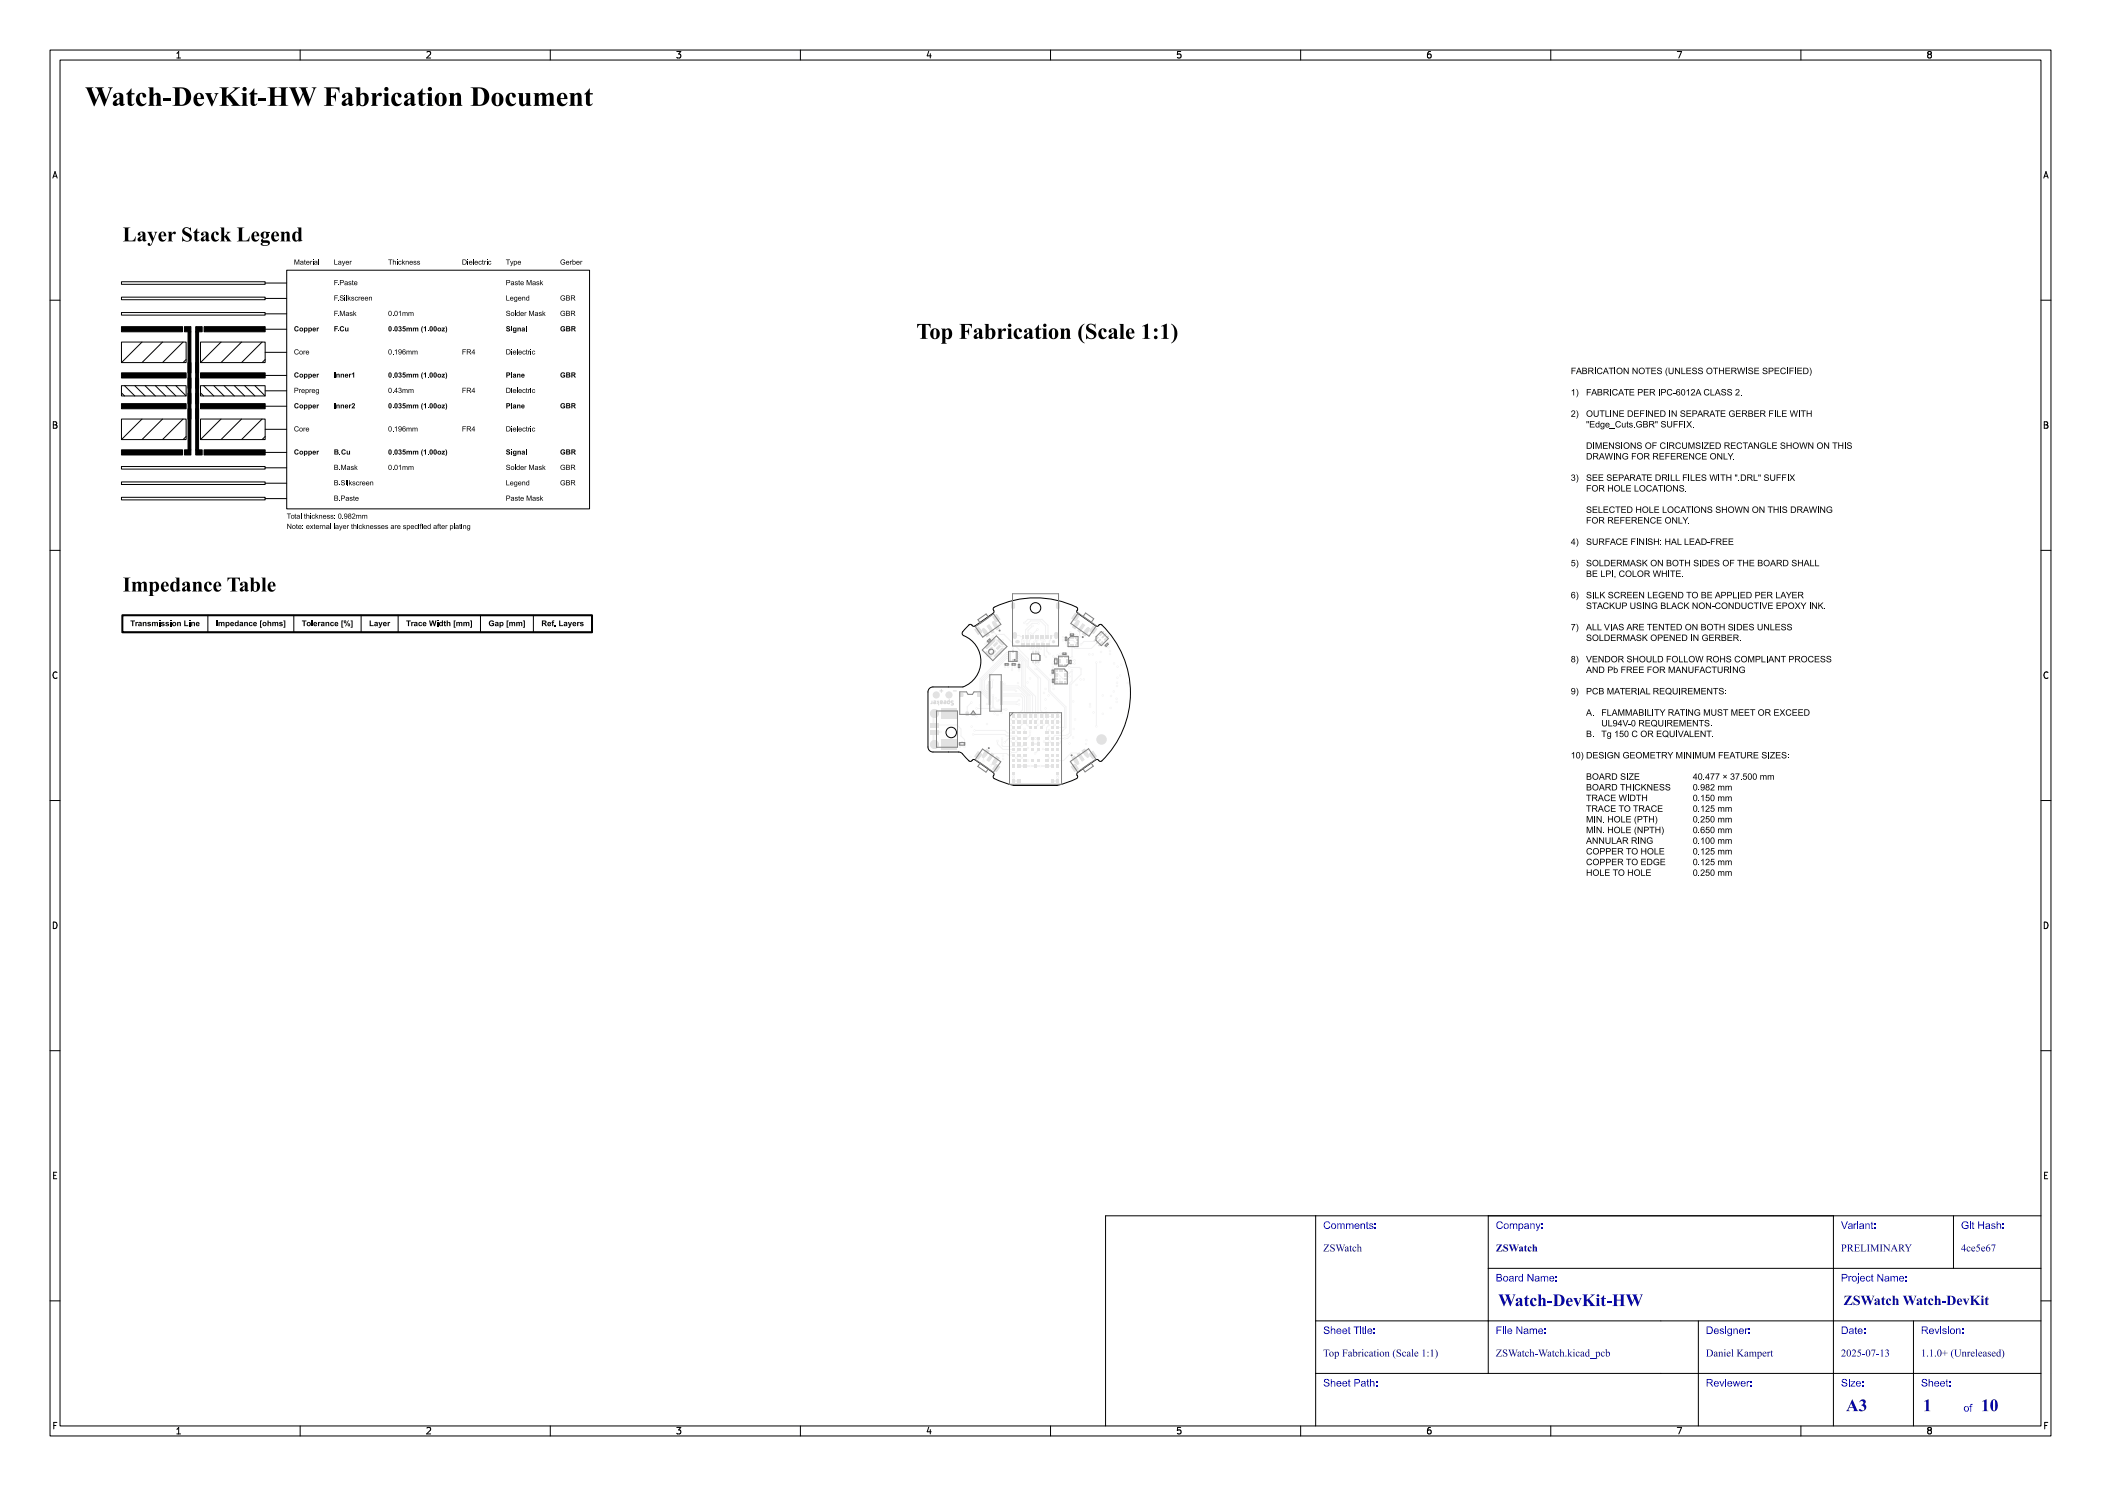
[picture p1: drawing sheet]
<svg xmlns="http://www.w3.org/2000/svg" width="420mm" height="297mm" viewBox="0 0 420 297" stroke-linecap="round" stroke-linejoin="round" font-family="sans-serif">
<defs><g id="words">
<text font-size="5.3" fill="#fff" x="17" y="21.5">Watch-DevKit-HW Fabrication Document</text>
<text font-size="4.3" fill="#fff" x="174.4" y="68">Top Fabrication (Scale 1:1)</text>
<g font-size="3.3" fill="#fff">
<text x="299.5" y="261.2">Watch-DevKit-HW</text>
<text x="369" y="282.2">A3</text>
<text x="384.4" y="282.3">1</text>
<text x="396" y="282.3">10</text>
</g>
<text font-size="2.7" fill="#fff" x="368.5" y="261">ZSWatch Watch-DevKit</text>
<g font-size="2" fill="#fff">
<text x="264.5" y="245.7">Comments:</text>
<text x="299" y="245.7">Company:</text>
<text x="368" y="245.7">Variant:</text>
<text x="392" y="245.7">Git Hash:</text>
<text x="264.5" y="250.2">ZSWatch</text>
<text x="299" y="250.2">ZSWatch</text>
<text x="368" y="250.2">PRELIMINARY</text>
<text x="392" y="250.2">4ce5e67</text>
<text x="299" y="256.2">Board Name:</text>
<text x="368" y="256.2">Project Name:</text>
<text x="264.5" y="266.7">Sheet Title:</text>
<text x="299" y="266.7">File Name:</text>
<text x="341" y="266.7">Designer:</text>
<text x="368" y="266.7">Date:</text>
<text x="384" y="266.7">Revision:</text>
<text x="264.5" y="271.2">Top Fabrication (Scale 1:1)</text>
<text x="299" y="271.2">ZSWatch-Watch.kicad_pcb</text>
<text x="341" y="271.2">Daniel Kampert</text>
<text x="368" y="271.2">2025-07-13</text>
<text x="384" y="271.2">1.1.0+ (Unreleased)</text>
<text x="264.5" y="277.2">Sheet Path:</text>
<text x="341" y="277.2">Reviewer:</text>
<text x="368" y="277.2">Size:</text>
<text x="384" y="277.2">Sheet:</text>
<text x="392.5" y="282.2">of</text>
</g>
<g font-size="1.7" fill="#fff">
<text x="35" y="11.6">1</text>
<text x="85" y="11.6">2</text>
<text x="135" y="11.6">3</text>
<text x="185" y="11.6">4</text>
<text x="235" y="11.6">5</text>
<text x="285" y="11.6">6</text>
<text x="335" y="11.6">7</text>
<text x="385" y="11.6">8</text>
<text x="10.5" y="35.6">A</text>
<text x="408.5" y="35.6">A</text>
<text x="10.5" y="85.6">B</text>
<text x="408.5" y="85.6">B</text>
<text x="10.5" y="135.6">C</text>
<text x="408.5" y="135.6">C</text>
<text x="10.5" y="185.6">D</text>
<text x="408.5" y="185.6">D</text>
<text x="10.5" y="235.6">E</text>
<text x="408.5" y="235.6">E</text>
<text x="10.5" y="285.6">F</text>
<text x="35" y="286.7">1</text>
<text x="85" y="286.7">2</text>
<text x="135" y="286.7">3</text>
<text x="185" y="286.7">4</text>
<text x="235" y="286.7">5</text>
<text x="285" y="286.7">6</text>
<text x="335" y="286.7">7</text>
<text x="385" y="286.7">8</text>
<text x="408.5" y="285.6">F</text>
</g>
</g></defs>
<g fill="none" stroke="#000" stroke-width=".2">
<path d="M193.7 124.9l.3-.1 .6 .4 .3-.1 3.6-2.5 .2-.4-.2-.4 .1-.3a18.7 18.7 0 0 1 16.7 0l.1 .3-.2 .5 .2 .3 3.7 2.5 .3 .1 .4-.4h.3a18.9 18.9 0 0 1 0 27.4l-.3-.1-.4-.3-.3 .1-3.7 2.5-.2 .4 .2 .6a1.66 1.66 0 0 1-1.3 .7l-2.8 .9h-8.7l-.5-.2a9.9 9.9 0 0 1-3.6-1.4l.2-.7-.2-.3-3.6-2.5-.3-.1a.67 .67 0 0 1-1.2 0l-.8-.8a1.23 1.23 0 0 0-1-.7h-5.1a1 1 0 0 1-1-1v-11a1 1 0 0 1 1-1h6a5.6 5.6 0 0 0 3.6-5.3 5.6 5.6 0 0 0-3.7-5.1v-.6z"/>
<circle cx="207" cy="121.5" r="1.05"/>
<circle cx="190.1" cy="146.4" r="1.05"/>
</g>
<g fill="#f2f2f2">
<path d="M203 131.9h.4v.3h-.4z" fill-rule="evenodd"/>
<path d="M203 131.5h.4v.2h-.4z" fill-rule="evenodd"/>
<path d="M203 131.1h.4v.2h-.4z" fill-rule="evenodd"/>
<path d="M203 130.7h.4v.2h-.4z" fill-rule="evenodd"/>
<path d="M203 130.3h.4v.2h-.4z" fill-rule="evenodd"/>
<path d="M202.3 130h.3v.5h-.3z" fill-rule="evenodd"/>
<path d="M201.4 130.3h.6v.2h-.6z" fill-rule="evenodd"/>
<path d="M201.4 130.7h.6v.2h-.6z" fill-rule="evenodd"/>
<path d="M201.4 131.1h.6v.2h-.6z" fill-rule="evenodd"/>
<path d="M201.4 131.5h.6v.2h-.6z" fill-rule="evenodd"/>
<path d="M201.4 131.9h.6v.2h-.6z" fill-rule="evenodd"/>
<path d="M202.3 131.8h.3v.5h-.3z" fill-rule="evenodd"/>
<path d="M203.5 132.6h.4v.4h-.4z" fill-rule="evenodd"/>
<path d="M203.5 133.2h.4v.4h-.4z" fill-rule="evenodd"/>
<path d="M217 125.8l.6 .4-.7 1-.6-.5z" fill-rule="evenodd"/>
<path d="M217 125.8l.5-.5 .4 .3-.3 .6z" fill-rule="evenodd"/>
<path d="M215 124.4l.5-.5 .4 .3-.3 .6z" fill-rule="evenodd"/>
<path d="M215 124.4l.6 .4-.7 1-.6-.5z" fill-rule="evenodd"/>
<path d="M216.4 124.6l.5 .3-1 1.5-.5-.3z" fill-rule="evenodd"/>
<path d="M218.5 125.1l.9 .5-.8 1.1-.8-.6z" fill-rule="evenodd"/>
<path d="M214.9 122.5l.8 .6-.7 1.1-.8-.6z" fill-rule="evenodd"/>
<path d="M210.3 135.5h.4v.4h-.4z" fill-rule="evenodd"/>
<path d="M210.3 136.2h.4v.4h-.4z" fill-rule="evenodd"/>
<path d="M192.6 148.4h.4v.5h-.4z" fill-rule="evenodd"/>
<path d="M191.6 148.4h.5v.5h-.5z" fill-rule="evenodd"/>
<path d="M197.2 149.7l.6 .4-.7 1-.6-.5z" fill-rule="evenodd"/>
<path d="M196.5 150.6l.6 .5-.5 .4-.3-.2z" fill-rule="evenodd"/>
<path d="M198.5 152l.7 .5-.6 .4-.3-.2z" fill-rule="evenodd"/>
<path d="M199.2 151.1l.6 .4-.6 1-.7-.5z" fill-rule="evenodd"/>
<path d="M198.2 150.4l.5 .4-1 1.5-.5-.4z" fill-rule="evenodd"/>
<path d="M195.5 150.1l.8 .6-.7 1.1-.8-.6z" fill-rule="evenodd"/>
<path d="M199.1 152.7l.8 .6-.7 1-.8-.6z" fill-rule="evenodd"/>
<path d="M201.3 132.6h.5v.4h-.5z" fill-rule="evenodd"/>
<path d="M200.7 132.6h.4v.4h-.4z" fill-rule="evenodd"/>
<path d="M213.8 131.8h.3v.4h-.3z" fill-rule="evenodd"/>
<path d="M213.8 132.4h.3v.4h-.3z" fill-rule="evenodd"/>
<path d="M202.1 132.6h.4v.4h-.4z" fill-rule="evenodd"/>
<path d="M202.7 132.6h.5v.4h-.5z" fill-rule="evenodd"/>
<path d="M210.3 134.4h.3v.4h-.3z" fill-rule="evenodd"/>
<path d="M210.3 133.7h.3v.4h-.3z" fill-rule="evenodd"/>
<path d="M213.8 126.7h.4v.3h-.4z" fill-rule="evenodd"/>
<path d="M214.4 126.7h.4v.3h-.4z" fill-rule="evenodd"/>
<path d="M212.9 127.2h.4v.4h-.4z" fill-rule="evenodd"/>
<path d="M212.9 127.8h.4v.4h-.4z" fill-rule="evenodd"/>
<path d="M199.9 140.6h.4v.2h-.4z" fill-rule="evenodd"/>
<path d="M199.9 140.2h.4v.2h-.4z" fill-rule="evenodd"/>
<path d="M199.9 139.8h.4v.2h-.4z" fill-rule="evenodd"/>
<path d="M199.9 139.4h.4v.2h-.4z" fill-rule="evenodd"/>
<path d="M199.9 139h.4v.2h-.4z" fill-rule="evenodd"/>
<path d="M199.9 138.6h.4v.2h-.4z" fill-rule="evenodd"/>
<path d="M199.9 138.2h.4v.2h-.4z" fill-rule="evenodd"/>
<path d="M199.9 137.8h.4v.2h-.4z" fill-rule="evenodd"/>
<path d="M199.9 137.4h.4v.2h-.4z" fill-rule="evenodd"/>
<path d="M199.9 137h.4v.2h-.4z" fill-rule="evenodd"/>
<path d="M199.9 136.6h.4v.2h-.4z" fill-rule="evenodd"/>
<path d="M199.9 136.2h.4v.2h-.4z" fill-rule="evenodd"/>
<path d="M197.7 136.2h.4v.2h-.4z" fill-rule="evenodd"/>
<path d="M197.7 136.6h.4v.2h-.4z" fill-rule="evenodd"/>
<path d="M197.7 137h.4v.2h-.4z" fill-rule="evenodd"/>
<path d="M197.7 137.4h.4v.2h-.4z" fill-rule="evenodd"/>
<path d="M197.7 137.8h.4v.2h-.4z" fill-rule="evenodd"/>
<path d="M197.7 138.2h.4v.2h-.4z" fill-rule="evenodd"/>
<path d="M197.7 138.6h.4v.2h-.4z" fill-rule="evenodd"/>
<path d="M197.7 139h.4v.2h-.4z" fill-rule="evenodd"/>
<path d="M197.7 139.4h.4v.2h-.4z" fill-rule="evenodd"/>
<path d="M197.7 139.8h.4v.2h-.4z" fill-rule="evenodd"/>
<path d="M197.7 140.2h.4v.2h-.4z" fill-rule="evenodd"/>
<path d="M197.7 140.6h.4v.2h-.4z" fill-rule="evenodd"/>
<path d="M212.7 133.8h.3v.5h-.3z" fill-rule="evenodd"/>
<path d="M212.2 133.8h.3v.5h-.3z" fill-rule="evenodd"/>
<path d="M211.7 133.8h.3v.5h-.3z" fill-rule="evenodd"/>
<path d="M211.2 133.8h.3v.5h-.3z" fill-rule="evenodd"/>
<path d="M211 134.6h.4v.2h-.4z" fill-rule="evenodd"/>
<path d="M211 135.1h.4v.2h-.4z" fill-rule="evenodd"/>
<path d="M211 135.6h.4v.2h-.4z" fill-rule="evenodd"/>
<path d="M211.2 136.1h.3v.5h-.3z" fill-rule="evenodd"/>
<path d="M211.7 136.1h.3v.5h-.3z" fill-rule="evenodd"/>
<path d="M212.2 136.1h.3v.5h-.3z" fill-rule="evenodd"/>
<path d="M212.7 136.1h.3v.5h-.3z" fill-rule="evenodd"/>
<path d="M212.8 135.6h.5v.2h-.5z" fill-rule="evenodd"/>
<path d="M212.8 135.1h.5v.2h-.5z" fill-rule="evenodd"/>
<path d="M212.8 134.6h.5v.2h-.5z" fill-rule="evenodd"/>
<path d="M214.2 151.5l.6-.5 .7 1-.6 .4z" fill-rule="evenodd"/>
<path d="M214.9 152.4l.6-.4 .3 .6-.4 .3z" fill-rule="evenodd"/>
<path d="M216.2 150.1l.6-.5 .7 1-.6 .4z" fill-rule="evenodd"/>
<path d="M216.9 151l.6-.4 .3 .6-.4 .3z" fill-rule="evenodd"/>
<path d="M215.3 150.7l.5-.3 1 1.5-.5 .3z" fill-rule="evenodd"/>
<path d="M214.1 153.2l.8-.6 .7 1.1-.8 .6z" fill-rule="evenodd"/>
<path d="M217.7 150.7l.8-.6 .8 1.1-.9 .5z" fill-rule="evenodd"/>
<path d="M186 145.9h1.6v.9h-1.6z" fill-rule="evenodd"/>
<path d="M186 144.7h1.6v.8h-1.6z" fill-rule="evenodd"/>
<path d="M188.2 147.8h3v2.1h-3z" fill-rule="evenodd"/>
<path d="M188.2 141.5h3v2.1h-3z" fill-rule="evenodd"/>
<path d="M212.9 130.5h.4v.3h-.4z" fill-rule="evenodd"/>
<path d="M212.3 130.5h.4v.3h-.4z" fill-rule="evenodd"/>
<path d="M197.7 127.7l.2-.2 .3 .3-.3 .3z" fill-rule="evenodd"/>
<path d="M197.2 128.2l.3-.2 .2 .2-.3 .3z" fill-rule="evenodd"/>
<path d="M213.6 127.8h.3v.3h-.3z" fill-rule="evenodd"/>
<path d="M213.6 128.3h.3v.3h-.3z" fill-rule="evenodd"/>
<path d="M213.8 128.8h.4v.4h-.4z" fill-rule="evenodd"/>
<path d="M214.3 128.8h.4v.4h-.4z" fill-rule="evenodd"/>
<path d="M214.8 128.8h.4v.4h-.4z" fill-rule="evenodd"/>
<path d="M215.1 128.3h.3v.3h-.3z" fill-rule="evenodd"/>
<path d="M215.1 127.8h.3v.3h-.3z" fill-rule="evenodd"/>
<path d="M214.8 127.3h.4v.4h-.4z" fill-rule="evenodd"/>
<path d="M214.3 127.3h.4v.4h-.4z" fill-rule="evenodd"/>
<path d="M213.8 127.3h.4v.4h-.4z" fill-rule="evenodd"/>
<path d="M207.4 130.3h.4l-.1 .4h-.3z" fill-rule="evenodd"/>
<path d="M206.9 130.1h.3l-.1 .6h-.2z" fill-rule="evenodd"/>
<path d="M206.3 130.3h.4l-.1 .4h-.3z" fill-rule="evenodd"/>
<path d="M206.3 132h.4l-.1 .4h-.3z" fill-rule="evenodd"/>
<path d="M206.9 132h.3l-.1 .6h-.2z" fill-rule="evenodd"/>
<path d="M207.4 132h.4l-.1 .4h-.3z" fill-rule="evenodd"/>
<path d="M194.3 142.3h.5v.8l-.5-.1z" fill-rule="evenodd"/>
<path d="M193.1 142.3h.5v.8l-.5-.1z" fill-rule="evenodd"/>
<path d="M195.4 138.6h.6v.6h-.6z" fill-rule="evenodd"/>
<path d="M191.9 138.6h.6v.6h-.6z" fill-rule="evenodd"/>
<path d="M198.6 125l.6-.4 .6 .9-.6 .4z" fill-rule="evenodd"/>
<path d="M198.3 124.4l.3-.3 .6 .5-.6 .4z" fill-rule="evenodd"/>
<path d="M196.6 126.4l.6-.4 .6 .9-.6 .5z" fill-rule="evenodd"/>
<path d="M196.3 125.8l.3-.3 .6 .5-.6 .4z" fill-rule="evenodd"/>
<path d="M197.2 125.1l.5-.3 1.1 1.5-.5 .3z" fill-rule="evenodd"/>
<path d="M198.4 123.3l.8-.6 .8 1.1-.9 .6z" fill-rule="evenodd"/>
<path d="M194.8 125.8l.8-.6 .8 1.1-.9 .6z" fill-rule="evenodd"/>
<path d="M199.1 129.6l.7-.7 .3 .3-.7 .7z" fill-rule="evenodd"/>
<path d="M198.8 129.8l.3 .4-.6 .6-.4-.3z" fill-rule="evenodd"/>
<path d="M198.2 129.2l.3 .4-.6 .6-.4-.3z" fill-rule="evenodd"/>
<path d="M198.5 129l.7-.7 .3 .3-.7 .7z" fill-rule="evenodd"/>
<path d="M199.5 127.9l.2-.1 .9 .9-.3 .2z" fill-rule="evenodd"/>
<path d="M200.3 129.6l.3 .1-1.6 1.7-.2-.4z" fill-rule="evenodd"/>
<path d="M197 130.4l.3-.1 .8 .9-.1 .2z" fill-rule="evenodd"/>
<path d="M197 129.4l1.7-1.6 .1 .1v.2l-1.5 1.5z" fill-rule="evenodd"/>
<path d="M213.2 132.8h.3v.2h-.3z" fill-rule="evenodd"/>
<path d="M213.2 132.3h.3v.2h-.3z" fill-rule="evenodd"/>
<path d="M213.2 131.8h.3v.3h-.3z" fill-rule="evenodd"/>
<path d="M213.2 131.2h.3v.4h-.3z" fill-rule="evenodd"/>
<path d="M212.7 131.2h.3v.4h-.3z" fill-rule="evenodd"/>
<path d="M212.2 131.2h.3v.4h-.3z" fill-rule="evenodd"/>
<path d="M211.7 131.2h.3v.4h-.3z" fill-rule="evenodd"/>
<path d="M211.7 131.8h.3v.3h-.3z" fill-rule="evenodd"/>
<path d="M211.7 132.3h.3v.2h-.3z" fill-rule="evenodd"/>
<path d="M211.7 132.8h.3v.2h-.3z" fill-rule="evenodd"/>
<path d="M212.2 132.8h.3v.3h-.3z" fill-rule="evenodd"/>
<path d="M212.7 132.8h.3v.3h-.3z" fill-rule="evenodd"/>
<path d="M219.4 127.3l.2 .1-.8 .8-.1-.2z" fill-rule="evenodd"/>
<path d="M219.1 128.4l.8-.7 .2 .2-.8 .8z" fill-rule="evenodd"/>
<path d="M220.3 128.2l.2 .2-.8 .7-.1-.2z" fill-rule="evenodd"/>
<path d="M221.4 127.1l.2 .2-.8 .7-.1-.2z" fill-rule="evenodd"/>
<path d="M220.2 127.3l.8-.7 .2 .1-.8 .9z" fill-rule="evenodd"/>
<path d="M219.8 126.9l.7-.8 .2 .2-.7 .8z" fill-rule="evenodd"/>
<path d="M202.3 142.9h.6v.6h-.6z" fill-rule="evenodd"/>
<path d="M203.4 142.9h.6v.6h-.6z" fill-rule="evenodd"/>
<path d="M204.5 142.9h.6v.6h-.6z" fill-rule="evenodd"/>
<path d="M205.6 142.9h.6v.6h-.6z" fill-rule="evenodd"/>
<path d="M206.7 142.9h.6v.6h-.6z" fill-rule="evenodd"/>
<path d="M207.8 142.9h.6v.6h-.6z" fill-rule="evenodd"/>
<path d="M208.9 142.9h.6v.6h-.6z" fill-rule="evenodd"/>
<path d="M210 142.9h.6v.6h-.6z" fill-rule="evenodd"/>
<path d="M211.1 142.9h.6v.6h-.6z" fill-rule="evenodd"/>
<path d="M202.3 144h.6v.6h-.6z" fill-rule="evenodd"/>
<path d="M203.4 144h.6v.6h-.6z" fill-rule="evenodd"/>
<path d="M204.5 144h.6v.6h-.6z" fill-rule="evenodd"/>
<path d="M205.6 144h.6v.6h-.6z" fill-rule="evenodd"/>
<path d="M206.7 144h.6v.6h-.6z" fill-rule="evenodd"/>
<path d="M207.8 144h.6v.6h-.6z" fill-rule="evenodd"/>
<path d="M208.9 144h.6v.6h-.6z" fill-rule="evenodd"/>
<path d="M210 144h.6v.6h-.6z" fill-rule="evenodd"/>
<path d="M211.1 144h.6v.6h-.6z" fill-rule="evenodd"/>
<path d="M202.3 145.1h.6v.6h-.6z" fill-rule="evenodd"/>
<path d="M203.4 145.1h.6v.6h-.6z" fill-rule="evenodd"/>
<path d="M205.6 145.1h.6v.6h-.6z" fill-rule="evenodd"/>
<path d="M206.7 145.1h.6v.6h-.6z" fill-rule="evenodd"/>
<path d="M207.8 145.1h.6v.6h-.6z" fill-rule="evenodd"/>
<path d="M210 145.1h.6v.6h-.6z" fill-rule="evenodd"/>
<path d="M211.1 145.1h.6v.6h-.6z" fill-rule="evenodd"/>
<path d="M202.3 146.2h.6v.6h-.6z" fill-rule="evenodd"/>
<path d="M203.4 146.2h.6v.6h-.6z" fill-rule="evenodd"/>
<path d="M204.5 146.2h.6v.6h-.6z" fill-rule="evenodd"/>
<path d="M208.9 146.2h.6v.6h-.6z" fill-rule="evenodd"/>
<path d="M210 146.2h.6v.6h-.6z" fill-rule="evenodd"/>
<path d="M211.1 146.2h.6v.6h-.6z" fill-rule="evenodd"/>
<path d="M202.3 147.3h.6v.6h-.6z" fill-rule="evenodd"/>
<path d="M203.4 147.3h.6v.6h-.6z" fill-rule="evenodd"/>
<path d="M204.5 147.3h.6v.6h-.6z" fill-rule="evenodd"/>
<path d="M206.2 147.3h.5v.6h-.5z" fill-rule="evenodd"/>
<path d="M207.2 147.3h.6v.6h-.6z" fill-rule="evenodd"/>
<path d="M208.9 147.3h.6v.6h-.6z" fill-rule="evenodd"/>
<path d="M210 147.3h.6v.6h-.6z" fill-rule="evenodd"/>
<path d="M211.1 147.3h.6v.6h-.6z" fill-rule="evenodd"/>
<path d="M202.3 148.4h.6v.6h-.6z" fill-rule="evenodd"/>
<path d="M203.4 148.4h.6v.6h-.6z" fill-rule="evenodd"/>
<path d="M204.5 148.4h.6v.6h-.6z" fill-rule="evenodd"/>
<path d="M206.2 148.4h.5v.6h-.5z" fill-rule="evenodd"/>
<path d="M207.2 148.4h.6v.6h-.6z" fill-rule="evenodd"/>
<path d="M208.9 148.4h.6v.6h-.6z" fill-rule="evenodd"/>
<path d="M210 148.4h.6v.6h-.6z" fill-rule="evenodd"/>
<path d="M211.1 148.4h.6v.6h-.6z" fill-rule="evenodd"/>
<path d="M202.3 149.5h.6v.6h-.6z" fill-rule="evenodd"/>
<path d="M203.4 149.5h.6v.6h-.6z" fill-rule="evenodd"/>
<path d="M204.5 149.5h.6v.6h-.6z" fill-rule="evenodd"/>
<path d="M206.2 149.5h.5v.6h-.5z" fill-rule="evenodd"/>
<path d="M207.2 149.5h.6v.6h-.6z" fill-rule="evenodd"/>
<path d="M208.9 149.5h.6v.6h-.6z" fill-rule="evenodd"/>
<path d="M210 149.5h.6v.6h-.6z" fill-rule="evenodd"/>
<path d="M211.1 149.5h.6v.6h-.6z" fill-rule="evenodd"/>
<path d="M202.3 150.6h.6v.6h-.6z" fill-rule="evenodd"/>
<path d="M203.4 150.6h.6v.6h-.6z" fill-rule="evenodd"/>
<path d="M204.5 150.6h.6v.6h-.6z" fill-rule="evenodd"/>
<path d="M208.9 150.6h.6v.6h-.6z" fill-rule="evenodd"/>
<path d="M210 150.6h.6v.6h-.6z" fill-rule="evenodd"/>
<path d="M211.1 150.6h.6v.6h-.6z" fill-rule="evenodd"/>
<path d="M202.3 151.7h.6v.6h-.6z" fill-rule="evenodd"/>
<path d="M203.4 151.7h.6v.6h-.6z" fill-rule="evenodd"/>
<path d="M204.5 151.7h.6v.6h-.6z" fill-rule="evenodd"/>
<path d="M206.2 151.7h.5v.6h-.5z" fill-rule="evenodd"/>
<path d="M207.2 151.7h.6v.6h-.6z" fill-rule="evenodd"/>
<path d="M208.9 151.7h.6v.6h-.6z" fill-rule="evenodd"/>
<path d="M210 151.7h.6v.6h-.6z" fill-rule="evenodd"/>
<path d="M211.1 151.7h.6v.6h-.6z" fill-rule="evenodd"/>
<path d="M202.3 152.8h.6v.6h-.6z" fill-rule="evenodd"/>
<path d="M203.4 152.8h.6v.6h-.6z" fill-rule="evenodd"/>
<path d="M204.5 152.8h.6v.6h-.6z" fill-rule="evenodd"/>
<path d="M206.7 152.8h.6v.6h-.6z" fill-rule="evenodd"/>
<path d="M208.9 152.8h.6v.6h-.6z" fill-rule="evenodd"/>
<path d="M210 152.8h.6v.6h-.6z" fill-rule="evenodd"/>
<path d="M211.1 152.8h.6v.6h-.6z" fill-rule="evenodd"/>
<path d="M202.3 154.3h.6v.6h-.6z" fill-rule="evenodd"/>
<path d="M211.1 154.3h.6v.6h-.6z" fill-rule="evenodd"/>
<path d="M202.3 155.8h.6v.6h-.6z" fill-rule="evenodd"/>
<path d="M203.4 155.8h.6v.6h-.6z" fill-rule="evenodd"/>
<path d="M210 155.8h.6v.6h-.6z" fill-rule="evenodd"/>
<path d="M211.1 155.8h.6v.6h-.6z" fill-rule="evenodd"/>
<path d="M210.8 132.4h.5v.5h-.5z" fill-rule="evenodd"/>
<path d="M210.8 131.5h.5v.4h-.5z" fill-rule="evenodd"/>
<path d="M209.6 128.6h.3v.7h-.3z" fill-rule="evenodd"/>
<path d="M209.1 128.6h.3v.7h-.3z" fill-rule="evenodd"/>
<path d="M208.6 128.6h.3v.7h-.3z" fill-rule="evenodd"/>
<path d="M208.1 128.6h.3v.7h-.3z" fill-rule="evenodd"/>
<path d="M207.6 128.6h.3v.7h-.3z" fill-rule="evenodd"/>
<path d="M207.1 128.6h.3v.7h-.3z" fill-rule="evenodd"/>
<path d="M206.6 128.6h.3v.7h-.3z" fill-rule="evenodd"/>
<path d="M206.1 128.6h.3v.7h-.3z" fill-rule="evenodd"/>
<path d="M205.6 128.6h.3v.7h-.3z" fill-rule="evenodd"/>
<path d="M205.1 128.6h.3v.7h-.3z" fill-rule="evenodd"/>
<path d="M204.6 128.6h.3v.7h-.3z" fill-rule="evenodd"/>
<path d="M204.1 128.6h.3v.7h-.3z" fill-rule="evenodd"/>
<path d="M204.4 126.9h.2v.7h-.2z" fill-rule="evenodd"/>
<path d="M204.8 126.9h.4v.7h-.4z" fill-rule="evenodd"/>
<path d="M205.3 126.9h.4v.7h-.4z" fill-rule="evenodd"/>
<path d="M205.9 126.9h.3v.7h-.3z" fill-rule="evenodd"/>
<path d="M206.4 126.9h.3v.7h-.3z" fill-rule="evenodd"/>
<path d="M206.9 126.9h.2v.7h-.2z" fill-rule="evenodd"/>
<path d="M207.4 126.9h.2v.7h-.2z" fill-rule="evenodd"/>
<path d="M207.8 126.9h.4v.7h-.4z" fill-rule="evenodd"/>
<path d="M208.3 126.9h.4v.7h-.4z" fill-rule="evenodd"/>
<path d="M208.9 126.9h.3v.7h-.3z" fill-rule="evenodd"/>
<path d="M209.4 126.9h.3v.7h-.3z" fill-rule="evenodd"/>
<path d="M209.9 126.9h.2v.7h-.2z" fill-rule="evenodd"/>
</g>
<g fill="#f2f2f2">
<circle cx="218.4" cy="126" r=".5"/>
<circle cx="214.9" cy="123.6" r=".5"/>
<circle cx="195.7" cy="150.9" r=".5"/>
<circle cx="199.2" cy="153.3" r=".5"/>
<circle cx="214.8" cy="153.2" r=".5"/>
<circle cx="218.3" cy="150.8" r=".5"/>
<circle cx="186.8" cy="142.6" r=".9"/>
<circle cx="199.2" cy="123.7" r=".5"/>
<circle cx="195.7" cy="126.2" r=".5"/>
<circle cx="186.8" cy="148.8" r=".9"/>
</g>
<path d="M202.5 120.8v.6M202.9 126.7v.6M211.1 126.7v.6M211.5 120.8v.6" fill="none" stroke="#f2f2f2" stroke-width=".8"/>
<g fill="#f2f2f2">
<path d="M220.8 129.1l.2-.3 .3 .3-.3 .3z" fill-rule="evenodd"/>
<path d="M221.4 128.4l.3 .2-.3 .3-.2-.2z" fill-rule="evenodd"/>
</g>
<g fill="#f2f2f2">
<circle cx="189.7" cy="138.9" r=".7"/>
<circle cx="187.2" cy="138.9" r=".7"/>
<circle cx="197.3" cy="131.1" r=".23"/>
<circle cx="198.4" cy="135.9" r=".22"/>
<circle cx="200" cy="130.7" r=".22"/>
<circle cx="215.2" cy="126.9" r=".22"/>
<circle cx="225.4" cy="136.5" r=".22"/>
<circle cx="213.4" cy="129.1" r=".23"/>
<circle cx="214.6" cy="145.7" r=".23"/>
<circle cx="200.4" cy="128" r=".23"/>
<circle cx="222.1" cy="139.1" r=".23"/>
<circle cx="214.8" cy="132.6" r=".23"/>
<circle cx="197.3" cy="144.7" r=".23"/>
<circle cx="223.2" cy="139.7" r=".23"/>
<circle cx="216" cy="135.8" r=".22"/>
<circle cx="217.8" cy="130.8" r=".23"/>
<circle cx="202.4" cy="129.6" r=".23"/>
<circle cx="206" cy="153.1" r=".22"/>
<circle cx="194.2" cy="145.2" r=".22"/>
<circle cx="208.7" cy="138.5" r=".23"/>
<circle cx="196.6" cy="127.2" r=".22"/>
<circle cx="212" cy="130.7" r=".22"/>
<circle cx="203.1" cy="143.7" r=".23"/>
<circle cx="195.9" cy="141" r=".23"/>
<circle cx="211.4" cy="155.4" r=".23"/>
<circle cx="214.1" cy="124.8" r=".22"/>
<circle cx="198.8" cy="142.6" r=".22"/>
<circle cx="219.9" cy="126.3" r=".22"/>
<circle cx="198" cy="153" r=".23"/>
<circle cx="197" cy="128.7" r=".22"/>
<circle cx="208" cy="153.1" r=".22"/>
<circle cx="203.7" cy="134" r=".22"/>
<circle cx="214.5" cy="140.2" r=".22"/>
<circle cx="212" cy="143.2" r=".22"/>
<circle cx="210.5" cy="131.2" r=".22"/>
<circle cx="217.7" cy="149.8" r=".23"/>
<circle cx="199.8" cy="124.7" r=".22"/>
<circle cx="199.4" cy="140.1" r=".23"/>
<circle cx="207" cy="147.6" r=".22"/>
<circle cx="218.5" cy="130.8" r=".23"/>
<circle cx="217.9" cy="141.2" r=".23"/>
<circle cx="223.2" cy="140.3" r=".22"/>
<circle cx="209" cy="139.8" r=".22"/>
<circle cx="221.9" cy="130.7" r=".22"/>
<circle cx="210.5" cy="133.3" r=".23"/>
<circle cx="207" cy="129.8" r=".22"/>
<circle cx="217.9" cy="140.7" r=".23"/>
<circle cx="203.5" cy="136.5" r=".22"/>
<circle cx="217.2" cy="147.9" r=".23"/>
<circle cx="214" cy="152.3" r=".23"/>
<circle cx="221.9" cy="128.2" r=".22"/>
<circle cx="202.6" cy="155.3" r=".23"/>
<circle cx="200.9" cy="133.3" r=".22"/>
<circle cx="221.9" cy="130.1" r=".23"/>
<circle cx="200.5" cy="151.7" r=".22"/>
<circle cx="214.9" cy="143.8" r=".23"/>
<circle cx="196.6" cy="152.1" r=".23"/>
<circle cx="188" cy="146.3" r=".23"/>
<circle cx="212.5" cy="127.4" r=".23"/>
<circle cx="217.7" cy="127" r=".22"/>
<circle cx="210.5" cy="135.2" r=".22"/>
<circle cx="191.8" cy="149.3" r=".22"/>
<circle cx="212.8" cy="133.4" r=".23"/>
<circle cx="210.5" cy="137" r=".22"/>
<circle cx="214.8" cy="132" r=".23"/>
<circle cx="209.1" cy="142.4" r=".23"/>
<circle cx="202.9" cy="133.3" r=".23"/>
<circle cx="213.8" cy="148.6" r=".23"/>
<circle cx="222" cy="141.5" r=".22"/>
<circle cx="221.6" cy="129.4" r=".22"/>
<circle cx="217.1" cy="148.7" r=".22"/>
<circle cx="214" cy="126.4" r=".23"/>
<circle cx="212.5" cy="128" r=".22"/>
<circle cx="194" cy="151.3" r=".22"/>
<circle cx="216.7" cy="135.8" r=".23"/>
<circle cx="210.4" cy="132.7" r=".23"/>
<circle cx="210" cy="134.9" r=".23"/>
<circle cx="200.8" cy="136.7" r=".22"/>
<circle cx="200.5" cy="151" r=".23"/>
<circle cx="203.7" cy="139.9" r=".22"/>
<circle cx="203.7" cy="140.8" r=".23"/>
<circle cx="219.2" cy="145.2" r=".23"/>
<circle cx="214.5" cy="147.4" r=".22"/>
<circle cx="219.2" cy="132.4" r=".23"/>
<circle cx="192.8" cy="149.3" r=".22"/>
<circle cx="205.4" cy="144.8" r=".22"/>
<circle cx="200.8" cy="148.4" r=".23"/>
<circle cx="194.5" cy="146.8" r=".23"/>
<circle cx="194.8" cy="146" r=".23"/>
<circle cx="202" cy="145.9" r=".22"/>
<circle cx="202" cy="148.1" r=".23"/>
<circle cx="203.1" cy="148.1" r=".22"/>
<circle cx="202.3" cy="133.9" r=".22"/>
<circle cx="202" cy="144.8" r=".22"/>
<circle cx="208.2" cy="127.9" r=".23"/>
<circle cx="206" cy="129.7" r=".22"/>
<circle cx="205.5" cy="152" r=".22"/>
<circle cx="203.1" cy="138.1" r=".23"/>
<circle cx="202" cy="143.7" r=".22"/>
<circle cx="218.6" cy="142.4" r=".23"/>
<circle cx="201.5" cy="133.3" r=".23"/>
<circle cx="197.3" cy="137.5" r=".23"/>
<circle cx="209" cy="141.6" r=".22"/>
<circle cx="211.4" cy="142.4" r=".23"/>
<circle cx="197.3" cy="140.7" r=".23"/>
<circle cx="222.7" cy="138.2" r=".23"/>
<circle cx="198.5" cy="139" r=".22"/>
<circle cx="220.5" cy="139" r=".22"/>
<circle cx="201.1" cy="141.8" r=".23"/>
<circle cx="220.5" cy="142.7" r=".23"/>
<circle cx="223.3" cy="136.5" r=".22"/>
<circle cx="195.2" cy="141.6" r=".22"/>
<circle cx="220" cy="132.3" r=".22"/>
<circle cx="223.4" cy="135.4" r=".23"/>
<circle cx="223.4" cy="133.2" r=".23"/>
<circle cx="207.4" cy="125.8" r=".22"/>
<circle cx="209.7" cy="151.5" r=".22"/>
<circle cx="222.7" cy="132.6" r=".22"/>
<circle cx="208" cy="129.7" r=".22"/>
<circle cx="212.1" cy="148.3" r=".23"/>
<circle cx="204.7" cy="128.1" r=".23"/>
<circle cx="204.8" cy="124.5" r=".22"/>
<circle cx="203.2" cy="151.4" r=".23"/>
<circle cx="204.2" cy="151.5" r=".22"/>
<circle cx="205.3" cy="127.9" r=".22"/>
<circle cx="205.3" cy="124.8" r=".22"/>
<circle cx="211.8" cy="135.8" r=".22"/>
<circle cx="209.7" cy="147.1" r=".22"/>
<circle cx="211.4" cy="131" r=".23"/>
<circle cx="211.4" cy="133.4" r=".23"/>
<circle cx="208.7" cy="148.2" r=".22"/>
<circle cx="209.6" cy="139" r=".22"/>
<circle cx="199.4" cy="148.1" r=".23"/>
<circle cx="199.4" cy="142.9" r=".22"/>
<circle cx="207.6" cy="132.8" r=".22"/>
<circle cx="207" cy="133.7" r=".22"/>
<circle cx="200.3" cy="147.6" r=".22"/>
<circle cx="200.2" cy="142.5" r=".22"/>
<circle cx="207.6" cy="144.8" r=".22"/>
<circle cx="209.1" cy="131.3" r=".23"/>
<circle cx="206.4" cy="125.1" r=".23"/>
<circle cx="206.7" cy="128.3" r=".23"/>
<circle cx="207.5" cy="127.8" r=".22"/>
<circle cx="208.7" cy="144.8" r=".23"/>
<circle cx="207.6" cy="124.6" r=".22"/>
<circle cx="209.8" cy="130.7" r=".23"/>
<circle cx="215.8" cy="127.2" r=".22"/>
<circle cx="198.5" cy="132.2" r=".23"/>
<circle cx="205.5" cy="149.5" r=".22"/>
<circle cx="224.2" cy="132.8" r=".22"/>
<circle cx="212" cy="144.3" r=".22"/>
<circle cx="202" cy="150.4" r=".22"/>
<circle cx="201.1" cy="129.5" r=".22"/>
<circle cx="208.5" cy="149.7" r=".22"/>
<circle cx="209" cy="137.7" r=".22"/>
<circle cx="223.9" cy="135" r=".22"/>
<circle cx="199" cy="139.6" r=".22"/>
<circle cx="198.5" cy="127.2" r=".22"/>
<circle cx="210.6" cy="137.7" r=".22"/>
<circle cx="194.2" cy="140.4" r=".22"/>
<circle cx="195.2" cy="143.2" r=".23"/>
<circle cx="223.3" cy="137.1" r=".23"/>
<circle cx="215.2" cy="136.9" r=".22"/>
<circle cx="214.3" cy="134" r=".22"/>
<circle cx="213.3" cy="147" r=".23"/>
<circle cx="214.3" cy="131.4" r=".22"/>
<circle cx="213.8" cy="135.2" r=".23"/>
<circle cx="213.2" cy="128.6" r=".22"/>
<circle cx="212.9" cy="147.6" r=".22"/>
<circle cx="216.1" cy="133.7" r=".22"/>
<circle cx="213.8" cy="133.4" r=".23"/>
<circle cx="216.1" cy="128.8" r=".22"/>
<circle cx="204.8" cy="145.7" r=".22"/>
<circle cx="205.4" cy="136.4" r=".23"/>
<circle cx="205.9" cy="146.2" r=".22"/>
<circle cx="205.9" cy="135.6" r=".22"/>
<circle cx="206.9" cy="150.6" r=".22"/>
<circle cx="209.7" cy="145.9" r=".22"/>
<circle cx="209.7" cy="144.9" r=".22"/>
<circle cx="210.8" cy="144.9" r=".23"/>
<circle cx="206" cy="126.6" r=".22"/>
<circle cx="208.8" cy="128.1" r=".23"/>
<circle cx="207" cy="131.3" r=".23"/>
<circle cx="220.1" cy="130.3" r=".22"/>
<circle cx="209.8" cy="148.2" r=".23"/>
</g>
<g fill="none" stroke="#f2f2f2" stroke-width=".2">
<path d="M197 126.4v.4l-.4 .4M197 128.7l.4-.4 .6 .4M197.9 127.8l.6-.6 .8 .8v.5l-.3 .3M197.9 136.3v.4h-.3l-.3 .3v.7l.2 .2h.4M198 125.7l1.1 1.1h1.6l4.9 4.9v1.5l2.4 2.4v6.4l.6 .6v1.2l-.5 .5M198 129.7l-.3 .4v.6l-.4 .4M198.4 135.9v1.5l-.5 .1v-.4M198.6 130.3l-.1 .2v1.7M199.6 129.4l.2-.2h1l.3 .3M199.7 130.4l.3 .3M199.8 124.7l-.3 .3h-.5M200.1 137.9h.1"/>
<path d="M200.1 139.1h3.9l.4 .4v2.4l-.7 .7v.6M200.1 136.3v.4h.7M200.1 139.5v.4h-.5l-.2 .2M200.1 137.5h3.4l1.7 1.7v3.2l-.4 .4v.4M200.1 137.1h3.5l1.9 1.9v3.5l-.2 .2v1.1l-.5 .5M200.1 138.7h4.1l.6 .6v2.9l-.5 .5v2.1l-.6 .6M200.1 137.9h2.8l.2 .2M200.4 128l-.4 .4M200.5 136.7h-.1M200.9 132.8v.5M201.1 129.5h.1M201.7 130.4h-.5l-5.3 5.3v2.4l1.4 1.4h.6"/>
<path d="M201.7 130.8h-.5l-5 5v2.2l1.1 1.1h.6M201.7 131.2h-.5l-4.7 4.7v2l.8 .8h.6M201.7 131.6h-.5l-4.4 4.4v1.8l.5 .5h.6M201.7 132l-.1 .3v1M202.5 129.6v.7M202.5 132.1l-.2 .5v1.3M202.9 127h.9l.2 .2h.5v.4l-.2 .3v1M203.2 132h.3l.2 .2v.6h-.7v.5M203.2 131.2h.4l.9 .9v5l1.9 1.9v4.8l-.5 .5M203.2 130.4h.4l1.7 1.7v1.2l2.2 2.2v8.3l-.5 .5M203.2 131.6h.4l.6 .6v5.1l1.7 1.7v4.2M203.2 130.8h.4l1.3 1.3v5l2.1 2.1v4"/>
<path d="M203.7 133.4v.6M203.7 139.9l-.4 .4h-3.2M204.8 124.5l.7-.7h2.8l1.2 1.2v2.2M204.8 128.1v.8M205.3 124.8h.1M205.3 127.9v1M205.3 124.8l.7-.7h2l1 1v2.1M206 126.6v1.2l-.3 .3v.8M206.2 128.9v.6l-.2 .2M206.4 125.1l-.9 .9v1.2M206.4 125.1h.1M206.5 132.2v.3l3.4 3.4v2.2l3.2 3.2v4.1l-1.1 1.1h-.6"/>
<path d="M206.7 128.3h.1M206.7 128.3v1.2l-.2 .2v.8M207 133.7h.3l2.3 2.3v2.2l3.2 3.2v3.9l-1.4 .1M207 127.2v.7l.2 .3v1.1l.4 .4v.8M207 129.8v.6M207 131.3v1M207.4 125.8l-.9 .9v.5M207.5 127.2v.6M207.5 127.8h.1M207.6 132.2v.6M207.6 124.6h-1.3l-1.3 1.3v1.3M207.8 128.9v.6l.2 .2"/>
<path d="M208 127.2v.5l.2 .2M208.5 127.2v.4l.3 .3v.2l-.5 .3v.5M208.7 128.9v2l.4 .4M209.2 128.9v1.3l.6 .5M210 134.9l.4-.3 1.1 .1 1 1h.5M210.4 132.7h.9l.3-.3h.2v.5M210.5 133.3v.6M210.5 135.2v.5h.7M210.5 131.2l.6 .5 .7 .2M211.1 127h-.6l-.2 .2h-.3v.7l-.3 .3v.7M211.2 135.7h.1M211.2 134.7h.1"/>
<path d="M211.2 135.2v.5M211.3 136.4h.1M211.3 136.4h-.8v.6M211.4 131l.4 .4M211.9 135.8v.6M212 130.7h.5l-.1 .7M212.5 127.4h.6M212.5 128h2l.5 .5h.3v.2l-.3 .3M212.9 133.4v.6M213 135.7h.1M213 134.7h.6l.7-.7v2.1l-.5 .5v9.9l-.5 .5M213 135.2h.8"/>
<path d="M213.1 130.7l-.2 .7M213.1 128h.1M213.4 131.9l1.4 .1M213.4 132.9l.4 .5h2l.3 .3v1.1l-2 2v10.1l-.7 .7h-2M213.7 128.5l-.5 .1M214 126.4v1.1M214 132.6h.1M214 132.6h.8M214 129h.1M214 129l-.6 .1M214.1 124.8h.1M214.1 124.8h1"/>
<path d="M214.5 129v.2M214.5 129.2l-.2 .2v2h-.9M215.2 126.9h-.6l-.1 .6h.5M216.1 125.5l-.3 .3v1.4M217.1 126.2v.2l.6 .6M219.1 127.7l-.4 .5h-2l-.6 .6M219.2 132.4v12.8M219.6 128.2l-1.4 1.4h-3.3l-.4-.4M219.9 126.3l.3 .3M220 128.6l.3 .3h.6M221 129.1l.3 .3h.3M221.9 128.2l-.4 .5"/>
<path d="M223.4 136.4v.1M186.5 142.6l.1 .1M186.5 145.1l.2-.2h4.6l.8 .8v1.4l.7 .7v1.5M186.6 148.7l-.1 .1M188 146.3h.1M191.8 148.7v.6M194.2 140.4l-.9 .9v1.4M194.5 146.8h6.4l.3 .3h2l.5 .5M194.5 142.7l.7 .5M194.8 146h6.1l.5 .5h1.2M197 150.6l-.4 .4v1.1M197.9 140.3v.4h-.6"/>
<path d="M197.9 140.3h.1M198.5 141.3l-.3 .3h-3M199 152l-1 1M199.4 148.1v.6l1.1 1.1h2.1M200.1 140.7l3.6 .1M200.3 147.6v1.4l.2 .2h3.8l.5-.5M201.5 147.1h.1M202 148.1l.6 .6M202 148.1h.1M202 145.9h1.1l.6 .6M202 144.8l.6 .6M202 143.7l.6 .6"/>
<path d="M202.6 143.2l1.1 1.1M202.6 147.6h-1l-.8 .8M202.6 148.7h.1M202.6 150.9h-1l-.3-.3h-2.6l-.7 .7M203.1 148.1l.6 .6M203.2 151.4l.5 .6M203.7 150.9h.1M203.7 150.9l.6 .6M203.7 149.8l-.6 .6h-1.1M204.8 152h.7M204.8 145.7v.8M204.8 148.7h.1"/>
<path d="M205.4 144.8l.5 .6M205.5 149.5l-.3 .3h-.4M205.9 146.2v.7l-.6 .7h-.5M207 145.4h.1M207.6 149.8l-.7 .8M207.6 144.8l-.6 .6M208.5 149.7l.7 .1M208.7 144.8l-.6 .6M208.7 148.2l.5 .5M209.1 142.4l.1 1.9M209.2 143.2h1.1M209.7 144.9l-.5 .5v1.1"/>
<path d="M209.7 151.5l-.5 .5M209.7 147.1l-.5 .5M209.7 145.9l.6 .6M209.8 148.2l.5 .5M210.3 148.7h.1M210.8 144.9l-.5 .5M211.4 144.3h.6M212 143.2h-.6l-1.1 1.1M212.1 148.3l-.4 .4h-.3M213.3 147h-2.4l-.6 .6M213.3 147h.1M214.7 152l.2 .2"/>
<path d="M215 152h-.7l-.3 .3M216 151.3l-.8-.8h-1.1l-1.5 1.5h-1.2M217.7 149.8l-.7 .8"/>
</g>
<path d="M186.6 142.7v2.4M186.6 146.4v2.3M202.6 154.6v1.5h1.1M203.7 153.1h6.6M206.4 147.6h1.2v1.1h-1.2zM211.4 154.6v1.5h-1.1" fill="none" stroke="#f2f2f2" stroke-width=".4"/>
<path d="M198.5 139v2.3l.5 .5h2.1M186.5 146.3h1.5M201.1 141.8h.1" fill="none" stroke="#f2f2f2" stroke-width=".3"/>
<g fill="#fff">
<circle cx="197.3" cy="131.1" r=".13"/>
<circle cx="198.4" cy="135.9" r=".12"/>
<circle cx="200" cy="130.7" r=".13"/>
<circle cx="215.2" cy="126.9" r=".13"/>
<circle cx="225.4" cy="136.5" r=".13"/>
<circle cx="213.4" cy="129.1" r=".13"/>
<circle cx="214.6" cy="145.7" r=".13"/>
<circle cx="200.4" cy="128" r=".13"/>
<circle cx="222.1" cy="139.1" r=".12"/>
<circle cx="214.8" cy="132.6" r=".12"/>
<circle cx="197.3" cy="144.7" r=".12"/>
<circle cx="223.2" cy="139.7" r=".12"/>
<circle cx="216" cy="135.8" r=".13"/>
<circle cx="217.8" cy="130.8" r=".12"/>
<circle cx="202.4" cy="129.6" r=".12"/>
<circle cx="206" cy="153.1" r=".13"/>
<circle cx="194.2" cy="145.2" r=".12"/>
<circle cx="208.7" cy="138.5" r=".13"/>
<circle cx="196.6" cy="127.2" r=".13"/>
<circle cx="212" cy="130.7" r=".13"/>
<circle cx="203.1" cy="143.7" r=".12"/>
<circle cx="195.9" cy="141" r=".12"/>
<circle cx="211.4" cy="155.4" r=".13"/>
<circle cx="214.1" cy="124.8" r=".13"/>
<circle cx="198.8" cy="142.6" r=".13"/>
<circle cx="219.9" cy="126.3" r=".13"/>
<circle cx="198" cy="153" r=".13"/>
<circle cx="197" cy="128.7" r=".12"/>
<circle cx="208" cy="153.1" r=".13"/>
<circle cx="203.7" cy="134" r=".12"/>
<circle cx="214.5" cy="140.2" r=".13"/>
<circle cx="212" cy="143.2" r=".13"/>
<circle cx="210.5" cy="131.2" r=".13"/>
<circle cx="217.7" cy="149.8" r=".13"/>
<circle cx="199.8" cy="124.7" r=".12"/>
<circle cx="199.4" cy="140.1" r=".12"/>
<circle cx="207" cy="147.6" r=".13"/>
<circle cx="218.4" cy="130.8" r=".13"/>
<circle cx="217.9" cy="141.2" r=".12"/>
<circle cx="223.2" cy="140.3" r=".13"/>
<circle cx="209" cy="139.8" r=".13"/>
<circle cx="221.9" cy="130.7" r=".13"/>
<circle cx="210.5" cy="133.3" r=".13"/>
<circle cx="207" cy="129.8" r=".12"/>
<circle cx="217.9" cy="140.7" r=".13"/>
<circle cx="203.5" cy="136.5" r=".12"/>
<circle cx="217.2" cy="147.9" r=".12"/>
<circle cx="214" cy="152.3" r=".12"/>
<circle cx="221.9" cy="128.2" r=".12"/>
<circle cx="202.6" cy="155.3" r=".12"/>
<circle cx="200.9" cy="133.3" r=".12"/>
<circle cx="221.9" cy="130.1" r=".12"/>
<circle cx="200.5" cy="151.7" r=".13"/>
<circle cx="214.9" cy="143.8" r=".13"/>
<circle cx="196.6" cy="152.1" r=".12"/>
<circle cx="188" cy="146.3" r=".13"/>
<circle cx="212.5" cy="127.4" r=".12"/>
<circle cx="217.7" cy="127" r=".13"/>
<circle cx="210.5" cy="135.2" r=".13"/>
<circle cx="191.8" cy="149.3" r=".13"/>
<circle cx="212.8" cy="133.4" r=".12"/>
<circle cx="210.5" cy="137" r=".13"/>
<circle cx="214.8" cy="132" r=".12"/>
<circle cx="209.1" cy="142.4" r=".12"/>
<circle cx="202.9" cy="133.3" r=".12"/>
<circle cx="213.8" cy="148.6" r=".13"/>
<circle cx="222" cy="141.5" r=".13"/>
<circle cx="221.6" cy="129.4" r=".13"/>
<circle cx="217.1" cy="148.7" r=".13"/>
<circle cx="214" cy="126.4" r=".13"/>
<circle cx="212.5" cy="128" r=".12"/>
<circle cx="194" cy="151.3" r=".12"/>
<circle cx="216.6" cy="135.8" r=".13"/>
<circle cx="210.4" cy="132.7" r=".12"/>
<circle cx="210" cy="134.9" r=".12"/>
<circle cx="200.8" cy="136.7" r=".13"/>
<circle cx="200.5" cy="151" r=".12"/>
<circle cx="203.7" cy="139.9" r=".13"/>
<circle cx="203.7" cy="140.8" r=".13"/>
<circle cx="219.2" cy="145.2" r=".12"/>
<circle cx="214.5" cy="147.4" r=".12"/>
<circle cx="219.2" cy="132.4" r=".12"/>
<circle cx="192.8" cy="149.3" r=".12"/>
<circle cx="205.4" cy="144.8" r=".13"/>
<circle cx="200.8" cy="148.4" r=".12"/>
<circle cx="194.5" cy="146.8" r=".13"/>
<circle cx="194.8" cy="146" r=".12"/>
<circle cx="202" cy="145.9" r=".13"/>
<circle cx="202" cy="148.1" r=".13"/>
<circle cx="203.1" cy="148.1" r=".13"/>
<circle cx="202.3" cy="133.9" r=".13"/>
<circle cx="202" cy="144.8" r=".13"/>
<circle cx="208.2" cy="127.9" r=".13"/>
<circle cx="206" cy="129.7" r=".13"/>
<circle cx="205.5" cy="152" r=".12"/>
<circle cx="203.1" cy="138.1" r=".13"/>
<circle cx="202" cy="143.7" r=".12"/>
<circle cx="218.6" cy="142.4" r=".12"/>
<circle cx="201.5" cy="133.3" r=".12"/>
<circle cx="197.3" cy="137.5" r=".12"/>
<circle cx="209" cy="141.6" r=".12"/>
<circle cx="211.4" cy="142.4" r=".12"/>
<circle cx="197.3" cy="140.7" r=".12"/>
<circle cx="222.7" cy="138.2" r=".12"/>
<circle cx="198.5" cy="139" r=".13"/>
<circle cx="220.5" cy="139" r=".13"/>
<circle cx="201.1" cy="141.8" r=".13"/>
<circle cx="220.5" cy="142.7" r=".12"/>
<circle cx="223.3" cy="136.4" r=".13"/>
<circle cx="195.2" cy="141.6" r=".12"/>
<circle cx="220" cy="132.3" r=".13"/>
<circle cx="223.4" cy="135.5" r=".13"/>
<circle cx="223.4" cy="133.2" r=".12"/>
<circle cx="207.4" cy="125.8" r=".13"/>
<circle cx="209.7" cy="151.5" r=".13"/>
<circle cx="222.7" cy="132.6" r=".13"/>
<circle cx="208" cy="129.7" r=".12"/>
<circle cx="212.1" cy="148.3" r=".12"/>
<circle cx="204.7" cy="128.1" r=".12"/>
<circle cx="204.7" cy="124.5" r=".12"/>
<circle cx="203.2" cy="151.4" r=".13"/>
<circle cx="204.3" cy="151.5" r=".13"/>
<circle cx="205.3" cy="127.9" r=".12"/>
<circle cx="205.3" cy="124.8" r=".13"/>
<circle cx="211.9" cy="135.7" r=".12"/>
<circle cx="209.7" cy="147.1" r=".13"/>
<circle cx="211.4" cy="131" r=".13"/>
<circle cx="211.4" cy="133.4" r=".13"/>
<circle cx="208.7" cy="148.2" r=".13"/>
<circle cx="209.6" cy="139" r=".13"/>
<circle cx="199.4" cy="148.1" r=".12"/>
<circle cx="199.4" cy="142.9" r=".13"/>
<circle cx="207.6" cy="132.8" r=".13"/>
<circle cx="207" cy="133.7" r=".13"/>
<circle cx="200.3" cy="147.6" r=".13"/>
<circle cx="200.2" cy="142.5" r=".13"/>
<circle cx="207.6" cy="144.8" r=".13"/>
<circle cx="209.1" cy="131.3" r=".12"/>
<circle cx="206.4" cy="125.1" r=".12"/>
<circle cx="206.8" cy="128.3" r=".12"/>
<circle cx="207.5" cy="127.8" r=".12"/>
<circle cx="208.7" cy="144.8" r=".12"/>
<circle cx="207.6" cy="124.6" r=".13"/>
<circle cx="209.8" cy="130.7" r=".13"/>
<circle cx="215.8" cy="127.2" r=".13"/>
<circle cx="198.5" cy="132.2" r=".12"/>
<circle cx="205.5" cy="149.5" r=".13"/>
<circle cx="224.2" cy="132.8" r=".13"/>
<circle cx="212" cy="144.3" r=".13"/>
<circle cx="202" cy="150.4" r=".12"/>
<circle cx="201.1" cy="129.5" r=".13"/>
<circle cx="208.5" cy="149.7" r=".13"/>
<circle cx="209" cy="137.7" r=".12"/>
<circle cx="223.9" cy="135" r=".13"/>
<circle cx="199" cy="139.6" r=".13"/>
<circle cx="198.5" cy="127.2" r=".13"/>
<circle cx="210.6" cy="137.7" r=".12"/>
<circle cx="194.2" cy="140.4" r=".13"/>
<circle cx="195.2" cy="143.2" r=".12"/>
<circle cx="223.3" cy="137.1" r=".13"/>
<circle cx="215.2" cy="136.9" r=".13"/>
<circle cx="214.3" cy="134" r=".12"/>
<circle cx="213.3" cy="147" r=".12"/>
<circle cx="214.3" cy="131.4" r=".13"/>
<circle cx="213.8" cy="135.2" r=".13"/>
<circle cx="213.2" cy="128.6" r=".12"/>
<circle cx="212.9" cy="147.6" r=".13"/>
<circle cx="216.1" cy="133.7" r=".13"/>
<circle cx="213.8" cy="133.4" r=".13"/>
<circle cx="216.1" cy="128.8" r=".13"/>
<circle cx="204.8" cy="145.7" r=".13"/>
<circle cx="205.4" cy="136.4" r=".12"/>
<circle cx="205.9" cy="146.2" r=".13"/>
<circle cx="205.9" cy="135.6" r=".12"/>
<circle cx="206.9" cy="150.6" r=".13"/>
<circle cx="209.7" cy="145.9" r=".13"/>
<circle cx="209.7" cy="144.9" r=".13"/>
<circle cx="210.8" cy="144.9" r=".13"/>
<circle cx="206" cy="126.6" r=".12"/>
<circle cx="208.8" cy="128.1" r=".12"/>
<circle cx="207" cy="131.3" r=".12"/>
<circle cx="220.1" cy="130.3" r=".12"/>
<circle cx="209.8" cy="148.2" r=".13"/>
<circle cx="218.4" cy="126" r=".4"/>
<circle cx="214.9" cy="123.6" r=".4"/>
<circle cx="195.7" cy="150.9" r=".4"/>
<circle cx="199.2" cy="153.3" r=".4"/>
<circle cx="220.2" cy="147.8" r="1.05"/>
<circle cx="214.8" cy="153.2" r=".4"/>
<circle cx="218.3" cy="150.8" r=".4"/>
<circle cx="186.8" cy="142.6" r=".45"/>
<circle cx="199.2" cy="123.7" r=".4"/>
<circle cx="195.7" cy="126.2" r=".4"/>
<circle cx="186.8" cy="148.8" r=".45"/>
<circle cx="210.6" cy="128.3" r=".33"/>
</g>
<path d="M203.2 128.3h.3" fill="none" stroke="#fff" stroke-width=".65"/>
<path d="M202.5 120.8v.6M202.9 126.7v.6M211.1 126.7v.6M211.5 120.8v.6" fill="none" stroke="#fff" stroke-width=".5"/>
<g fill="#fff">
<circle cx="189.7" cy="138.9" r=".4"/>
<circle cx="187.2" cy="138.9" r=".4"/>
</g>
<g fill="#e2e2e2" stroke="#e2e2e2" stroke-width=".2">
<path d="M197 129.4l1.7-1.6 .1 .1-1.5 1.7z" fill-rule="evenodd"/>
<path d="M197.2 130.3l.9 .8-.1 .3-1-1z" fill-rule="evenodd"/>
<path d="M198.8 131.1l1.5-1.5 .3 .1-1.6 1.7z" fill-rule="evenodd"/>
<path d="M199.5 127.9l.2-.1 .9 .9-.3 .2z" fill-rule="evenodd"/>
</g>
<g fill="#e2e2e2">
<path d="M203 131.9h.4v.3h-.4z" fill-rule="evenodd"/>
<path d="M203 131.5h.4v.2h-.4z" fill-rule="evenodd"/>
<path d="M203 131.1h.4v.2h-.4z" fill-rule="evenodd"/>
<path d="M203 130.7h.4v.2h-.4z" fill-rule="evenodd"/>
<path d="M203 130.3h.4v.2h-.4z" fill-rule="evenodd"/>
<path d="M202.3 130h.3v.5h-.3z" fill-rule="evenodd"/>
<path d="M201.4 130.3h.6v.2h-.6z" fill-rule="evenodd"/>
<path d="M201.4 130.7h.6v.2h-.6z" fill-rule="evenodd"/>
<path d="M201.4 131.1h.6v.2h-.6z" fill-rule="evenodd"/>
<path d="M201.4 131.5h.6v.2h-.6z" fill-rule="evenodd"/>
<path d="M201.4 131.9h.6v.2h-.6z" fill-rule="evenodd"/>
<path d="M202.3 131.8h.3v.5h-.3z" fill-rule="evenodd"/>
<path d="M203.5 132.6h.4v.4h-.4z" fill-rule="evenodd"/>
<path d="M203.5 133.2h.4v.4h-.4z" fill-rule="evenodd"/>
<path d="M217 125.8l.6 .4-.7 1-.6-.5z" fill-rule="evenodd"/>
<path d="M217 125.8l.5-.5 .4 .3-.3 .6z" fill-rule="evenodd"/>
<path d="M215 124.4l.5-.5 .4 .3-.3 .6z" fill-rule="evenodd"/>
<path d="M215 124.4l.6 .4-.7 1-.6-.5z" fill-rule="evenodd"/>
<path d="M216.4 124.6l.5 .3-1 1.5-.5-.3z" fill-rule="evenodd"/>
<path d="M218.5 125.1l.9 .5-.8 1.1-.8-.6z" fill-rule="evenodd"/>
<path d="M214.9 122.5l.8 .6-.7 1.1-.8-.6z" fill-rule="evenodd"/>
<path d="M210.3 135.5h.4v.4h-.4z" fill-rule="evenodd"/>
<path d="M210.3 136.2h.4v.4h-.4z" fill-rule="evenodd"/>
<path d="M192.6 148.4h.4v.5h-.4z" fill-rule="evenodd"/>
<path d="M191.6 148.4h.5v.5h-.5z" fill-rule="evenodd"/>
<path d="M197.2 149.7l.6 .4-.7 1-.6-.5z" fill-rule="evenodd"/>
<path d="M196.5 150.6l.6 .5-.5 .4-.3-.2z" fill-rule="evenodd"/>
<path d="M198.5 152l.7 .5-.6 .4-.3-.2z" fill-rule="evenodd"/>
<path d="M199.2 151.1l.6 .4-.6 1-.7-.5z" fill-rule="evenodd"/>
<path d="M198.2 150.4l.5 .4-1 1.5-.5-.4z" fill-rule="evenodd"/>
<path d="M195.5 150.1l.8 .6-.7 1.1-.8-.6z" fill-rule="evenodd"/>
<path d="M199.1 152.7l.8 .6-.7 1-.8-.6z" fill-rule="evenodd"/>
<path d="M201.3 132.6h.5v.4h-.5z" fill-rule="evenodd"/>
<path d="M200.7 132.6h.4v.4h-.4z" fill-rule="evenodd"/>
<path d="M213.8 131.8h.3v.4h-.3z" fill-rule="evenodd"/>
<path d="M213.8 132.4h.3v.4h-.3z" fill-rule="evenodd"/>
<path d="M202.1 132.6h.4v.4h-.4z" fill-rule="evenodd"/>
<path d="M202.7 132.6h.5v.4h-.5z" fill-rule="evenodd"/>
<path d="M210.3 134.4h.3v.4h-.3z" fill-rule="evenodd"/>
<path d="M210.3 133.7h.3v.4h-.3z" fill-rule="evenodd"/>
<path d="M213.8 126.7h.4v.3h-.4z" fill-rule="evenodd"/>
<path d="M214.4 126.7h.4v.3h-.4z" fill-rule="evenodd"/>
<path d="M212.9 127.2h.4v.4h-.4z" fill-rule="evenodd"/>
<path d="M212.9 127.8h.4v.4h-.4z" fill-rule="evenodd"/>
<path d="M199.9 140.6h.4v.2h-.4z" fill-rule="evenodd"/>
<path d="M199.9 140.2h.4v.2h-.4z" fill-rule="evenodd"/>
<path d="M199.9 139.8h.4v.2h-.4z" fill-rule="evenodd"/>
<path d="M199.9 139.4h.4v.2h-.4z" fill-rule="evenodd"/>
<path d="M199.9 139h.4v.2h-.4z" fill-rule="evenodd"/>
<path d="M199.9 138.6h.4v.2h-.4z" fill-rule="evenodd"/>
<path d="M199.9 138.2h.4v.2h-.4z" fill-rule="evenodd"/>
<path d="M199.9 137.8h.4v.2h-.4z" fill-rule="evenodd"/>
<path d="M199.9 137.4h.4v.2h-.4z" fill-rule="evenodd"/>
<path d="M199.9 137h.4v.2h-.4z" fill-rule="evenodd"/>
<path d="M199.9 136.6h.4v.2h-.4z" fill-rule="evenodd"/>
<path d="M199.9 136.2h.4v.2h-.4z" fill-rule="evenodd"/>
<path d="M197.7 136.2h.4v.2h-.4z" fill-rule="evenodd"/>
<path d="M197.7 136.6h.4v.2h-.4z" fill-rule="evenodd"/>
<path d="M197.7 137h.4v.2h-.4z" fill-rule="evenodd"/>
<path d="M197.7 137.4h.4v.2h-.4z" fill-rule="evenodd"/>
<path d="M197.7 137.8h.4v.2h-.4z" fill-rule="evenodd"/>
<path d="M197.7 138.2h.4v.2h-.4z" fill-rule="evenodd"/>
<path d="M197.7 138.6h.4v.2h-.4z" fill-rule="evenodd"/>
<path d="M197.7 139h.4v.2h-.4z" fill-rule="evenodd"/>
<path d="M197.7 139.4h.4v.2h-.4z" fill-rule="evenodd"/>
<path d="M197.7 139.8h.4v.2h-.4z" fill-rule="evenodd"/>
<path d="M197.7 140.2h.4v.2h-.4z" fill-rule="evenodd"/>
<path d="M197.7 140.6h.4v.2h-.4z" fill-rule="evenodd"/>
<path d="M212.7 133.8h.3v.5h-.3z" fill-rule="evenodd"/>
<path d="M212.2 133.8h.3v.5h-.3z" fill-rule="evenodd"/>
<path d="M211.7 133.8h.3v.5h-.3z" fill-rule="evenodd"/>
<path d="M211.2 133.8h.3v.5h-.3z" fill-rule="evenodd"/>
<path d="M211 134.6h.4v.2h-.4z" fill-rule="evenodd"/>
<path d="M211 135.1h.4v.2h-.4z" fill-rule="evenodd"/>
<path d="M211 135.6h.4v.2h-.4z" fill-rule="evenodd"/>
<path d="M211.2 136.1h.3v.5h-.3z" fill-rule="evenodd"/>
<path d="M211.7 136.1h.3v.5h-.3z" fill-rule="evenodd"/>
<path d="M212.2 136.1h.3v.5h-.3z" fill-rule="evenodd"/>
<path d="M212.7 136.1h.3v.5h-.3z" fill-rule="evenodd"/>
<path d="M212.8 135.6h.5v.2h-.5z" fill-rule="evenodd"/>
<path d="M212.8 135.1h.5v.2h-.5z" fill-rule="evenodd"/>
<path d="M212.8 134.6h.5v.2h-.5z" fill-rule="evenodd"/>
<path d="M214.2 151.5l.6-.5 .7 1-.6 .4z" fill-rule="evenodd"/>
<path d="M214.9 152.4l.6-.4 .3 .6-.4 .3z" fill-rule="evenodd"/>
<path d="M216.2 150.1l.6-.5 .7 1-.6 .4z" fill-rule="evenodd"/>
<path d="M216.9 151l.6-.4 .3 .6-.4 .3z" fill-rule="evenodd"/>
<path d="M215.3 150.7l.5-.3 1 1.5-.5 .3z" fill-rule="evenodd"/>
<path d="M214.1 153.2l.8-.6 .7 1.1-.8 .6z" fill-rule="evenodd"/>
<path d="M217.7 150.7l.8-.6 .8 1.1-.9 .5z" fill-rule="evenodd"/>
<path d="M186 145.9h1.6v.9h-1.6z" fill-rule="evenodd"/>
<path d="M186 144.7h1.6v.8h-1.6z" fill-rule="evenodd"/>
<path d="M188.2 147.8h3v2.1h-3z" fill-rule="evenodd"/>
<path d="M188.2 141.5h3v2.1h-3z" fill-rule="evenodd"/>
<path d="M212.9 130.5h.4v.3h-.4z" fill-rule="evenodd"/>
<path d="M212.3 130.5h.4v.3h-.4z" fill-rule="evenodd"/>
<path d="M197.7 127.7l.2-.2 .3 .3-.3 .3z" fill-rule="evenodd"/>
<path d="M197.2 128.2l.3-.2 .2 .2-.3 .3z" fill-rule="evenodd"/>
<path d="M213.6 127.8h.3v.3h-.3z" fill-rule="evenodd"/>
<path d="M213.6 128.3h.3v.3h-.3z" fill-rule="evenodd"/>
<path d="M213.8 128.8h.4v.4h-.4z" fill-rule="evenodd"/>
<path d="M214.3 128.8h.4v.4h-.4z" fill-rule="evenodd"/>
<path d="M214.8 128.8h.4v.4h-.4z" fill-rule="evenodd"/>
<path d="M215.1 128.3h.3v.3h-.3z" fill-rule="evenodd"/>
<path d="M215.1 127.8h.3v.3h-.3z" fill-rule="evenodd"/>
<path d="M214.8 127.3h.4v.4h-.4z" fill-rule="evenodd"/>
<path d="M214.3 127.3h.4v.4h-.4z" fill-rule="evenodd"/>
<path d="M213.8 127.3h.4v.4h-.4z" fill-rule="evenodd"/>
<path d="M207.4 130.3h.4l-.1 .4h-.3z" fill-rule="evenodd"/>
<path d="M206.9 130.1h.3l-.1 .6h-.2z" fill-rule="evenodd"/>
<path d="M206.3 130.3h.4l-.1 .4h-.3z" fill-rule="evenodd"/>
<path d="M206.3 132h.4l-.1 .4h-.3z" fill-rule="evenodd"/>
<path d="M206.9 132h.3l-.1 .6h-.2z" fill-rule="evenodd"/>
<path d="M207.4 132h.4l-.1 .4h-.3z" fill-rule="evenodd"/>
<path d="M194.3 142.3h.5v.8l-.5-.1z" fill-rule="evenodd"/>
<path d="M193.1 142.3h.5v.8l-.5-.1z" fill-rule="evenodd"/>
<path d="M195.4 138.6h.6v.6h-.6z" fill-rule="evenodd"/>
<path d="M191.9 138.6h.6v.6h-.6z" fill-rule="evenodd"/>
<path d="M198.6 125l.6-.4 .6 .9-.6 .4z" fill-rule="evenodd"/>
<path d="M198.3 124.4l.3-.3 .6 .5-.6 .4z" fill-rule="evenodd"/>
<path d="M196.6 126.4l.6-.4 .6 .9-.6 .5z" fill-rule="evenodd"/>
<path d="M196.3 125.8l.3-.3 .6 .5-.6 .4z" fill-rule="evenodd"/>
<path d="M197.2 125.1l.5-.3 1.1 1.5-.5 .3z" fill-rule="evenodd"/>
<path d="M198.4 123.3l.8-.6 .8 1.1-.9 .6z" fill-rule="evenodd"/>
<path d="M194.8 125.8l.8-.6 .8 1.1-.9 .6z" fill-rule="evenodd"/>
<path d="M199.1 129.6l.7-.7 .3 .3-.7 .7z" fill-rule="evenodd"/>
<path d="M198.8 129.8l.3 .4-.6 .6-.4-.3z" fill-rule="evenodd"/>
<path d="M198.2 129.2l.3 .4-.6 .6-.4-.3z" fill-rule="evenodd"/>
<path d="M198.5 129l.7-.7 .3 .3-.7 .7z" fill-rule="evenodd"/>
<path d="M213.2 132.8h.3v.2h-.3z" fill-rule="evenodd"/>
<path d="M213.2 132.3h.3v.2h-.3z" fill-rule="evenodd"/>
<path d="M213.2 131.8h.3v.3h-.3z" fill-rule="evenodd"/>
<path d="M213.2 131.2h.3v.4h-.3z" fill-rule="evenodd"/>
<path d="M212.7 131.2h.3v.4h-.3z" fill-rule="evenodd"/>
<path d="M212.2 131.2h.3v.4h-.3z" fill-rule="evenodd"/>
<path d="M211.7 131.2h.3v.4h-.3z" fill-rule="evenodd"/>
<path d="M211.7 131.8h.3v.3h-.3z" fill-rule="evenodd"/>
<path d="M211.7 132.3h.3v.2h-.3z" fill-rule="evenodd"/>
<path d="M211.7 132.8h.3v.2h-.3z" fill-rule="evenodd"/>
<path d="M212.2 132.8h.3v.3h-.3z" fill-rule="evenodd"/>
<path d="M212.7 132.8h.3v.3h-.3z" fill-rule="evenodd"/>
<path d="M219.4 127.3l.2 .1-.8 .8-.1-.2z" fill-rule="evenodd"/>
<path d="M219.1 128.4l.8-.7 .2 .2-.8 .8z" fill-rule="evenodd"/>
<path d="M220.3 128.2l.2 .2-.8 .7-.1-.2z" fill-rule="evenodd"/>
<path d="M221.4 127.1l.2 .2-.8 .7-.1-.2z" fill-rule="evenodd"/>
<path d="M220.2 127.3l.8-.7 .2 .1-.8 .9z" fill-rule="evenodd"/>
<path d="M219.8 126.9l.7-.8 .2 .2-.7 .8z" fill-rule="evenodd"/>
<path d="M202.3 142.9h.6v.6h-.6z" fill-rule="evenodd"/>
<path d="M203.4 142.9h.6v.6h-.6z" fill-rule="evenodd"/>
<path d="M204.5 142.9h.6v.6h-.6z" fill-rule="evenodd"/>
<path d="M205.6 142.9h.6v.6h-.6z" fill-rule="evenodd"/>
<path d="M206.7 142.9h.6v.6h-.6z" fill-rule="evenodd"/>
<path d="M207.8 142.9h.6v.6h-.6z" fill-rule="evenodd"/>
<path d="M208.9 142.9h.6v.6h-.6z" fill-rule="evenodd"/>
<path d="M210 142.9h.6v.6h-.6z" fill-rule="evenodd"/>
<path d="M211.1 142.9h.6v.6h-.6z" fill-rule="evenodd"/>
<path d="M202.3 144h.6v.6h-.6z" fill-rule="evenodd"/>
<path d="M203.4 144h.6v.6h-.6z" fill-rule="evenodd"/>
<path d="M204.5 144h.6v.6h-.6z" fill-rule="evenodd"/>
<path d="M205.6 144h.6v.6h-.6z" fill-rule="evenodd"/>
<path d="M206.7 144h.6v.6h-.6z" fill-rule="evenodd"/>
<path d="M207.8 144h.6v.6h-.6z" fill-rule="evenodd"/>
<path d="M208.9 144h.6v.6h-.6z" fill-rule="evenodd"/>
<path d="M210 144h.6v.6h-.6z" fill-rule="evenodd"/>
<path d="M211.1 144h.6v.6h-.6z" fill-rule="evenodd"/>
<path d="M202.3 145.1h.6v.6h-.6z" fill-rule="evenodd"/>
<path d="M203.4 145.1h.6v.6h-.6z" fill-rule="evenodd"/>
<path d="M205.6 145.1h.6v.6h-.6z" fill-rule="evenodd"/>
<path d="M206.7 145.1h.6v.6h-.6z" fill-rule="evenodd"/>
<path d="M207.8 145.1h.6v.6h-.6z" fill-rule="evenodd"/>
<path d="M210 145.1h.6v.6h-.6z" fill-rule="evenodd"/>
<path d="M211.1 145.1h.6v.6h-.6z" fill-rule="evenodd"/>
<path d="M202.3 146.2h.6v.6h-.6z" fill-rule="evenodd"/>
<path d="M203.4 146.2h.6v.6h-.6z" fill-rule="evenodd"/>
<path d="M204.5 146.2h.6v.6h-.6z" fill-rule="evenodd"/>
<path d="M208.9 146.2h.6v.6h-.6z" fill-rule="evenodd"/>
<path d="M210 146.2h.6v.6h-.6z" fill-rule="evenodd"/>
<path d="M211.1 146.2h.6v.6h-.6z" fill-rule="evenodd"/>
<path d="M202.3 147.3h.6v.6h-.6z" fill-rule="evenodd"/>
<path d="M203.4 147.3h.6v.6h-.6z" fill-rule="evenodd"/>
<path d="M204.5 147.3h.6v.6h-.6z" fill-rule="evenodd"/>
<path d="M206.2 147.3h.5v.6h-.5z" fill-rule="evenodd"/>
<path d="M207.2 147.3h.6v.6h-.6z" fill-rule="evenodd"/>
<path d="M208.9 147.3h.6v.6h-.6z" fill-rule="evenodd"/>
<path d="M210 147.3h.6v.6h-.6z" fill-rule="evenodd"/>
<path d="M211.1 147.3h.6v.6h-.6z" fill-rule="evenodd"/>
<path d="M202.3 148.4h.6v.6h-.6z" fill-rule="evenodd"/>
<path d="M203.4 148.4h.6v.6h-.6z" fill-rule="evenodd"/>
<path d="M204.5 148.4h.6v.6h-.6z" fill-rule="evenodd"/>
<path d="M206.2 148.4h.5v.6h-.5z" fill-rule="evenodd"/>
<path d="M207.2 148.4h.6v.6h-.6z" fill-rule="evenodd"/>
<path d="M208.9 148.4h.6v.6h-.6z" fill-rule="evenodd"/>
<path d="M210 148.4h.6v.6h-.6z" fill-rule="evenodd"/>
<path d="M211.1 148.4h.6v.6h-.6z" fill-rule="evenodd"/>
<path d="M202.3 149.5h.6v.6h-.6z" fill-rule="evenodd"/>
<path d="M203.4 149.5h.6v.6h-.6z" fill-rule="evenodd"/>
<path d="M204.5 149.5h.6v.6h-.6z" fill-rule="evenodd"/>
<path d="M206.2 149.5h.5v.6h-.5z" fill-rule="evenodd"/>
<path d="M207.2 149.5h.6v.6h-.6z" fill-rule="evenodd"/>
<path d="M208.9 149.5h.6v.6h-.6z" fill-rule="evenodd"/>
<path d="M210 149.5h.6v.6h-.6z" fill-rule="evenodd"/>
<path d="M211.1 149.5h.6v.6h-.6z" fill-rule="evenodd"/>
<path d="M202.3 150.6h.6v.6h-.6z" fill-rule="evenodd"/>
<path d="M203.4 150.6h.6v.6h-.6z" fill-rule="evenodd"/>
<path d="M204.5 150.6h.6v.6h-.6z" fill-rule="evenodd"/>
<path d="M208.9 150.6h.6v.6h-.6z" fill-rule="evenodd"/>
<path d="M210 150.6h.6v.6h-.6z" fill-rule="evenodd"/>
<path d="M211.1 150.6h.6v.6h-.6z" fill-rule="evenodd"/>
<path d="M202.3 151.7h.6v.6h-.6z" fill-rule="evenodd"/>
<path d="M203.4 151.7h.6v.6h-.6z" fill-rule="evenodd"/>
<path d="M204.5 151.7h.6v.6h-.6z" fill-rule="evenodd"/>
<path d="M206.2 151.7h.5v.6h-.5z" fill-rule="evenodd"/>
<path d="M207.2 151.7h.6v.6h-.6z" fill-rule="evenodd"/>
<path d="M208.9 151.7h.6v.6h-.6z" fill-rule="evenodd"/>
<path d="M210 151.7h.6v.6h-.6z" fill-rule="evenodd"/>
<path d="M211.1 151.7h.6v.6h-.6z" fill-rule="evenodd"/>
<path d="M202.3 152.8h.6v.6h-.6z" fill-rule="evenodd"/>
<path d="M203.4 152.8h.6v.6h-.6z" fill-rule="evenodd"/>
<path d="M204.5 152.8h.6v.6h-.6z" fill-rule="evenodd"/>
<path d="M206.7 152.8h.6v.6h-.6z" fill-rule="evenodd"/>
<path d="M208.9 152.8h.6v.6h-.6z" fill-rule="evenodd"/>
<path d="M210 152.8h.6v.6h-.6z" fill-rule="evenodd"/>
<path d="M211.1 152.8h.6v.6h-.6z" fill-rule="evenodd"/>
<path d="M202.3 154.3h.6v.6h-.6z" fill-rule="evenodd"/>
<path d="M211.1 154.3h.6v.6h-.6z" fill-rule="evenodd"/>
<path d="M202.3 155.8h.6v.6h-.6z" fill-rule="evenodd"/>
<path d="M203.4 155.8h.6v.6h-.6z" fill-rule="evenodd"/>
<path d="M210 155.8h.6v.6h-.6z" fill-rule="evenodd"/>
<path d="M211.1 155.8h.6v.6h-.6z" fill-rule="evenodd"/>
<path d="M210.8 132.4h.5v.5h-.5z" fill-rule="evenodd"/>
<path d="M210.8 131.5h.5v.4h-.5z" fill-rule="evenodd"/>
</g>
<g fill="#e2e2e2">
<circle cx="218.4" cy="126" r=".5"/>
<circle cx="214.9" cy="123.6" r=".5"/>
<circle cx="195.7" cy="150.9" r=".5"/>
<circle cx="199.2" cy="153.3" r=".5"/>
<circle cx="220.2" cy="147.8" r="1.05"/>
<circle cx="214.8" cy="153.2" r=".5"/>
<circle cx="218.3" cy="150.8" r=".5"/>
<circle cx="186.8" cy="142.6" r=".9"/>
<circle cx="199.2" cy="123.7" r=".5"/>
<circle cx="195.7" cy="126.2" r=".5"/>
<circle cx="186.8" cy="148.8" r=".9"/>
<circle cx="210.6" cy="128.3" r=".33"/>
</g>
<path d="M203.2 128.3h.3" fill="none" stroke="#e2e2e2" stroke-width=".65"/>
<g fill="#e2e2e2">
<path d="M209.6 128.6h.3v.7h-.3z" fill-rule="evenodd"/>
<path d="M209.1 128.6h.3v.7h-.3z" fill-rule="evenodd"/>
<path d="M208.6 128.6h.3v.7h-.3z" fill-rule="evenodd"/>
<path d="M208.1 128.6h.3v.7h-.3z" fill-rule="evenodd"/>
<path d="M207.6 128.6h.3v.7h-.3z" fill-rule="evenodd"/>
<path d="M207.1 128.6h.3v.7h-.3z" fill-rule="evenodd"/>
<path d="M206.6 128.6h.3v.7h-.3z" fill-rule="evenodd"/>
<path d="M206.1 128.6h.3v.7h-.3z" fill-rule="evenodd"/>
<path d="M205.6 128.6h.3v.7h-.3z" fill-rule="evenodd"/>
<path d="M205.1 128.6h.3v.7h-.3z" fill-rule="evenodd"/>
<path d="M204.6 128.6h.3v.7h-.3z" fill-rule="evenodd"/>
<path d="M204.1 128.6h.3v.7h-.3z" fill-rule="evenodd"/>
<path d="M204.4 126.9h.2v.7h-.2z" fill-rule="evenodd"/>
<path d="M204.8 126.9h.4v.7h-.4z" fill-rule="evenodd"/>
<path d="M205.3 126.9h.4v.7h-.4z" fill-rule="evenodd"/>
<path d="M205.9 126.9h.3v.7h-.3z" fill-rule="evenodd"/>
<path d="M206.4 126.9h.3v.7h-.3z" fill-rule="evenodd"/>
<path d="M206.9 126.9h.2v.7h-.2z" fill-rule="evenodd"/>
<path d="M207.4 126.9h.2v.7h-.2z" fill-rule="evenodd"/>
<path d="M207.8 126.9h.4v.7h-.4z" fill-rule="evenodd"/>
<path d="M208.3 126.9h.4v.7h-.4z" fill-rule="evenodd"/>
<path d="M208.9 126.9h.3v.7h-.3z" fill-rule="evenodd"/>
<path d="M209.4 126.9h.3v.7h-.3z" fill-rule="evenodd"/>
<path d="M209.9 126.9h.2v.7h-.2z" fill-rule="evenodd"/>
</g>
<path d="M202.5 120.8v.6M202.9 126.7v.6M211.1 126.7v.6M211.5 120.8v.6" fill="none" stroke="#e2e2e2" stroke-width=".8"/>
<g fill="#e2e2e2">
<path d="M220.8 129.1l.2-.3 .3 .3-.3 .3z" fill-rule="evenodd"/>
<path d="M221.4 128.4l.3 .2-.3 .3-.2-.2z" fill-rule="evenodd"/>
</g>
<g fill="#e2e2e2">
<circle cx="189.7" cy="138.9" r=".7"/>
<circle cx="187.2" cy="138.9" r=".7"/>
</g>
<g fill="#e2e2e2" stroke="#e2e2e2" stroke-width=".2">
<path d="M197 129.4l1.7-1.6 .1 .1-1.5 1.7z" fill-rule="evenodd"/>
<path d="M197.2 130.3l.9 .8-.1 .3-1-1z" fill-rule="evenodd"/>
<path d="M198.8 131.1l1.5-1.5 .3 .1-1.6 1.7z" fill-rule="evenodd"/>
<path d="M199.5 127.9l.2-.1 .9 .9-.3 .2z" fill-rule="evenodd"/>
</g>
<g fill="#e2e2e2">
<path d="M203 131.9h.4v.3h-.4z" fill-rule="evenodd"/>
<path d="M203 131.5h.4v.2h-.4z" fill-rule="evenodd"/>
<path d="M203 131.1h.4v.2h-.4z" fill-rule="evenodd"/>
<path d="M203 130.7h.4v.2h-.4z" fill-rule="evenodd"/>
<path d="M203 130.3h.4v.2h-.4z" fill-rule="evenodd"/>
<path d="M202.4 130.1h.1v.4h-.1z" fill-rule="evenodd"/>
<path d="M201.5 130.3h.4v.2h-.4z" fill-rule="evenodd"/>
<path d="M201.5 130.7h.4v.2h-.4z" fill-rule="evenodd"/>
<path d="M201.5 131.1h.4v.2h-.4z" fill-rule="evenodd"/>
<path d="M201.5 131.5h.4v.2h-.4z" fill-rule="evenodd"/>
<path d="M201.5 131.9h.4v.2h-.4z" fill-rule="evenodd"/>
<path d="M202.4 131.9h.1v.4h-.1z" fill-rule="evenodd"/>
<path d="M203.5 132.6h.4v.3h-.4z" fill-rule="evenodd"/>
<path d="M203.5 133.3h.4v.3h-.4z" fill-rule="evenodd"/>
<path d="M217 125.8l.6 .4-.7 1-.6-.5z" fill-rule="evenodd"/>
<path d="M217 125.8l.5-.5 .4 .3-.3 .6z" fill-rule="evenodd"/>
<path d="M215 124.4l.5-.5 .4 .3-.3 .6z" fill-rule="evenodd"/>
<path d="M215 124.4l.6 .4-.7 1-.6-.5z" fill-rule="evenodd"/>
<path d="M216.4 124.6l.5 .3-1 1.5-.5-.3z" fill-rule="evenodd"/>
<path d="M218.5 125.1l.9 .5-.8 1.1-.8-.6z" fill-rule="evenodd"/>
<path d="M214.9 122.5l.8 .6-.7 1.1-.8-.6z" fill-rule="evenodd"/>
<path d="M210.4 135.6h.3v.3h-.3z" fill-rule="evenodd"/>
<path d="M210.4 136.3h.3v.2h-.3z" fill-rule="evenodd"/>
<path d="M192.6 148.4h.4v.5h-.4z" fill-rule="evenodd"/>
<path d="M191.6 148.4h.5v.5h-.5z" fill-rule="evenodd"/>
<path d="M197.2 149.7l.6 .4-.7 1-.6-.5z" fill-rule="evenodd"/>
<path d="M196.5 150.6l.6 .5-.5 .4-.3-.2z" fill-rule="evenodd"/>
<path d="M198.5 152l.7 .5-.6 .4-.3-.2z" fill-rule="evenodd"/>
<path d="M199.2 151.1l.6 .4-.6 1-.7-.5z" fill-rule="evenodd"/>
<path d="M198.2 150.4l.5 .4-1 1.5-.5-.4z" fill-rule="evenodd"/>
<path d="M195.5 150.1l.8 .6-.7 1.1-.8-.6z" fill-rule="evenodd"/>
<path d="M199.1 152.7l.8 .6-.7 1-.8-.6z" fill-rule="evenodd"/>
<path d="M201.4 132.6h.3v.3h-.3z" fill-rule="evenodd"/>
<path d="M200.7 132.6h.3v.3h-.3z" fill-rule="evenodd"/>
<path d="M213.8 131.8h.3v.3h-.3z" fill-rule="evenodd"/>
<path d="M213.8 132.5h.3v.3h-.3z" fill-rule="evenodd"/>
<path d="M202.1 132.6h.3v.3h-.3z" fill-rule="evenodd"/>
<path d="M202.8 132.6h.3v.3h-.3z" fill-rule="evenodd"/>
<path d="M210.3 134.4h.3v.3h-.3z" fill-rule="evenodd"/>
<path d="M210.3 133.8h.3v.2h-.3z" fill-rule="evenodd"/>
<path d="M213.8 126.7h.3v.3h-.3z" fill-rule="evenodd"/>
<path d="M214.5 126.7h.3v.3h-.3z" fill-rule="evenodd"/>
<path d="M212.9 127.2h.4v.3h-.4z" fill-rule="evenodd"/>
<path d="M212.9 127.9h.4v.3h-.4z" fill-rule="evenodd"/>
<path d="M199.9 140.6h.4v.2h-.4z" fill-rule="evenodd"/>
<path d="M199.9 140.2h.4v.2h-.4z" fill-rule="evenodd"/>
<path d="M199.9 139.8h.4v.2h-.4z" fill-rule="evenodd"/>
<path d="M199.9 139.4h.4v.2h-.4z" fill-rule="evenodd"/>
<path d="M199.9 139h.4v.2h-.4z" fill-rule="evenodd"/>
<path d="M199.9 138.6h.4v.2h-.4z" fill-rule="evenodd"/>
<path d="M199.9 138.2h.4v.2h-.4z" fill-rule="evenodd"/>
<path d="M199.9 137.8h.4v.2h-.4z" fill-rule="evenodd"/>
<path d="M199.9 137.4h.4v.2h-.4z" fill-rule="evenodd"/>
<path d="M199.9 137h.4v.2h-.4z" fill-rule="evenodd"/>
<path d="M199.9 136.6h.4v.2h-.4z" fill-rule="evenodd"/>
<path d="M199.9 136.2h.4v.2h-.4z" fill-rule="evenodd"/>
<path d="M197.7 136.2h.4v.2h-.4z" fill-rule="evenodd"/>
<path d="M197.7 136.6h.4v.2h-.4z" fill-rule="evenodd"/>
<path d="M197.7 137h.4v.2h-.4z" fill-rule="evenodd"/>
<path d="M197.7 137.4h.4v.2h-.4z" fill-rule="evenodd"/>
<path d="M197.7 137.8h.4v.2h-.4z" fill-rule="evenodd"/>
<path d="M197.7 138.2h.4v.2h-.4z" fill-rule="evenodd"/>
<path d="M197.7 138.6h.4v.2h-.4z" fill-rule="evenodd"/>
<path d="M197.7 139h.4v.2h-.4z" fill-rule="evenodd"/>
<path d="M197.7 139.4h.4v.2h-.4z" fill-rule="evenodd"/>
<path d="M197.7 139.8h.4v.2h-.4z" fill-rule="evenodd"/>
<path d="M197.7 140.2h.4v.2h-.4z" fill-rule="evenodd"/>
<path d="M197.7 140.6h.4v.2h-.4z" fill-rule="evenodd"/>
<path d="M212.7 133.8h.3v.5h-.3z" fill-rule="evenodd"/>
<path d="M212.2 133.8h.3v.5h-.3z" fill-rule="evenodd"/>
<path d="M211.7 133.8h.3v.5h-.3z" fill-rule="evenodd"/>
<path d="M211.2 133.8h.3v.5h-.3z" fill-rule="evenodd"/>
<path d="M211 134.6h.4v.2h-.4z" fill-rule="evenodd"/>
<path d="M211 135.1h.4v.2h-.4z" fill-rule="evenodd"/>
<path d="M211 135.6h.4v.2h-.4z" fill-rule="evenodd"/>
<path d="M211.2 136.1h.3v.5h-.3z" fill-rule="evenodd"/>
<path d="M211.7 136.1h.3v.5h-.3z" fill-rule="evenodd"/>
<path d="M212.2 136.1h.3v.5h-.3z" fill-rule="evenodd"/>
<path d="M212.7 136.1h.3v.5h-.3z" fill-rule="evenodd"/>
<path d="M212.8 135.6h.5v.2h-.5z" fill-rule="evenodd"/>
<path d="M212.8 135.1h.5v.2h-.5z" fill-rule="evenodd"/>
<path d="M212.8 134.6h.5v.2h-.5z" fill-rule="evenodd"/>
<path d="M214.2 151.5l.6-.5 .7 1-.6 .4z" fill-rule="evenodd"/>
<path d="M214.9 152.4l.6-.4 .3 .6-.4 .3z" fill-rule="evenodd"/>
<path d="M216.2 150.1l.6-.5 .7 1-.6 .4z" fill-rule="evenodd"/>
<path d="M216.9 151l.6-.4 .3 .6-.4 .3z" fill-rule="evenodd"/>
<path d="M215.3 150.7l.5-.3 1 1.5-.5 .3z" fill-rule="evenodd"/>
<path d="M214.1 153.2l.8-.6 .7 1.1-.8 .6z" fill-rule="evenodd"/>
<path d="M217.7 150.7l.8-.6 .8 1.1-.9 .5z" fill-rule="evenodd"/>
<path d="M186 145.9h1.6v.9h-1.6z" fill-rule="evenodd"/>
<path d="M186 144.7h1.6v.8h-1.6z" fill-rule="evenodd"/>
<path d="M188.2 147.8h3v2.1h-3z" fill-rule="evenodd"/>
<path d="M188.2 141.5h3v2.1h-3z" fill-rule="evenodd"/>
<path d="M213 130.5h.3v.3h-.3z" fill-rule="evenodd"/>
<path d="M212.3 130.5h.3v.3h-.3z" fill-rule="evenodd"/>
<path d="M197.8 127.6l.3 .2-.1 .2-.3-.2z" fill-rule="evenodd"/>
<path d="M197.4 128.1l.2 .2-.1 .2-.3-.2z" fill-rule="evenodd"/>
<path d="M213.6 127.8h.3v.3h-.3z" fill-rule="evenodd"/>
<path d="M213.6 128.3h.3v.3h-.3z" fill-rule="evenodd"/>
<path d="M213.8 128.8h.4v.4h-.4z" fill-rule="evenodd"/>
<path d="M214.3 128.8h.4v.4h-.4z" fill-rule="evenodd"/>
<path d="M214.8 128.8h.4v.4h-.4z" fill-rule="evenodd"/>
<path d="M215.1 128.3h.3v.3h-.3z" fill-rule="evenodd"/>
<path d="M215.1 127.8h.3v.3h-.3z" fill-rule="evenodd"/>
<path d="M214.8 127.3h.4v.4h-.4z" fill-rule="evenodd"/>
<path d="M214.3 127.3h.4v.4h-.4z" fill-rule="evenodd"/>
<path d="M213.8 127.3h.4v.4h-.4z" fill-rule="evenodd"/>
<path d="M207.4 130.3h.4l-.1 .4h-.3z" fill-rule="evenodd"/>
<path d="M206.9 130.1h.3l-.1 .6h-.2z" fill-rule="evenodd"/>
<path d="M206.3 130.3h.4l-.1 .4h-.3z" fill-rule="evenodd"/>
<path d="M206.3 132h.4l-.1 .4h-.3z" fill-rule="evenodd"/>
<path d="M206.9 132h.3l-.1 .6h-.2z" fill-rule="evenodd"/>
<path d="M207.4 132h.4l-.1 .4h-.3z" fill-rule="evenodd"/>
<path d="M194.3 142.3h.5v.8l-.5-.1z" fill-rule="evenodd"/>
<path d="M193.1 142.3h.5v.8l-.5-.1z" fill-rule="evenodd"/>
<path d="M195.4 138.6h.6v.6h-.6z" fill-rule="evenodd"/>
<path d="M191.9 138.6h.6v.6h-.6z" fill-rule="evenodd"/>
<path d="M198.6 125l.6-.4 .6 .9-.6 .4z" fill-rule="evenodd"/>
<path d="M198.3 124.4l.3-.3 .6 .5-.6 .4z" fill-rule="evenodd"/>
<path d="M196.6 126.4l.6-.4 .6 .9-.6 .5z" fill-rule="evenodd"/>
<path d="M196.3 125.8l.3-.3 .6 .5-.6 .4z" fill-rule="evenodd"/>
<path d="M197.2 125.1l.5-.3 1.1 1.5-.5 .3z" fill-rule="evenodd"/>
<path d="M198.4 123.3l.8-.6 .8 1.1-.9 .6z" fill-rule="evenodd"/>
<path d="M194.8 125.8l.8-.6 .8 1.1-.9 .6z" fill-rule="evenodd"/>
<path d="M199.1 129.6l.7-.7 .3 .3-.7 .7z" fill-rule="evenodd"/>
<path d="M198.8 129.8l.3 .4-.6 .6-.4-.3z" fill-rule="evenodd"/>
<path d="M198.2 129.2l.3 .4-.6 .6-.4-.3z" fill-rule="evenodd"/>
<path d="M198.5 129l.7-.7 .3 .3-.7 .7z" fill-rule="evenodd"/>
<path d="M213.2 132.8h.3v.2h-.3z" fill-rule="evenodd"/>
<path d="M213.2 132.3h.3v.2h-.3z" fill-rule="evenodd"/>
<path d="M213.2 131.8h.3v.3h-.3z" fill-rule="evenodd"/>
<path d="M213.2 131.2h.3v.4h-.3z" fill-rule="evenodd"/>
<path d="M212.7 131.2h.3v.4h-.3z" fill-rule="evenodd"/>
<path d="M212.2 131.2h.3v.4h-.3z" fill-rule="evenodd"/>
<path d="M211.7 131.2h.3v.4h-.3z" fill-rule="evenodd"/>
<path d="M211.7 131.8h.3v.3h-.3z" fill-rule="evenodd"/>
<path d="M211.7 132.3h.3v.2h-.3z" fill-rule="evenodd"/>
<path d="M211.7 132.8h.3v.2h-.3z" fill-rule="evenodd"/>
<path d="M212.2 132.8h.3v.3h-.3z" fill-rule="evenodd"/>
<path d="M212.7 132.8h.3v.3h-.3z" fill-rule="evenodd"/>
<path d="M219.4 127.3l.2 .1-.8 .8-.1-.2z" fill-rule="evenodd"/>
<path d="M219.1 128.4l.8-.7 .2 .2-.8 .8z" fill-rule="evenodd"/>
<path d="M220.3 128.2l.2 .2-.8 .7-.1-.2z" fill-rule="evenodd"/>
<path d="M221.4 127.1l.2 .2-.8 .7-.1-.2z" fill-rule="evenodd"/>
<path d="M220.2 127.3l.8-.7 .2 .1-.8 .9z" fill-rule="evenodd"/>
<path d="M219.8 126.9l.7-.8 .2 .2-.7 .8z" fill-rule="evenodd"/>
<path d="M202.3 142.9h.6v.6h-.6z" fill-rule="evenodd"/>
<path d="M203.4 142.9h.6v.6h-.6z" fill-rule="evenodd"/>
<path d="M204.5 142.9h.6v.6h-.6z" fill-rule="evenodd"/>
<path d="M205.6 142.9h.6v.6h-.6z" fill-rule="evenodd"/>
<path d="M206.7 142.9h.6v.6h-.6z" fill-rule="evenodd"/>
<path d="M207.8 142.9h.6v.6h-.6z" fill-rule="evenodd"/>
<path d="M208.9 142.9h.6v.6h-.6z" fill-rule="evenodd"/>
<path d="M210 142.9h.6v.6h-.6z" fill-rule="evenodd"/>
<path d="M211.1 142.9h.6v.6h-.6z" fill-rule="evenodd"/>
<path d="M202.3 144h.6v.6h-.6z" fill-rule="evenodd"/>
<path d="M203.4 144h.6v.6h-.6z" fill-rule="evenodd"/>
<path d="M204.5 144h.6v.6h-.6z" fill-rule="evenodd"/>
<path d="M205.6 144h.6v.6h-.6z" fill-rule="evenodd"/>
<path d="M206.7 144h.6v.6h-.6z" fill-rule="evenodd"/>
<path d="M207.8 144h.6v.6h-.6z" fill-rule="evenodd"/>
<path d="M208.9 144h.6v.6h-.6z" fill-rule="evenodd"/>
<path d="M210 144h.6v.6h-.6z" fill-rule="evenodd"/>
<path d="M211.1 144h.6v.6h-.6z" fill-rule="evenodd"/>
<path d="M202.3 145.1h.6v.6h-.6z" fill-rule="evenodd"/>
<path d="M203.4 145.1h.6v.6h-.6z" fill-rule="evenodd"/>
<path d="M205.6 145.1h.6v.6h-.6z" fill-rule="evenodd"/>
<path d="M206.7 145.1h.6v.6h-.6z" fill-rule="evenodd"/>
<path d="M207.8 145.1h.6v.6h-.6z" fill-rule="evenodd"/>
<path d="M210 145.1h.6v.6h-.6z" fill-rule="evenodd"/>
<path d="M211.1 145.1h.6v.6h-.6z" fill-rule="evenodd"/>
<path d="M202.3 146.2h.6v.6h-.6z" fill-rule="evenodd"/>
<path d="M203.4 146.2h.6v.6h-.6z" fill-rule="evenodd"/>
<path d="M204.5 146.2h.6v.6h-.6z" fill-rule="evenodd"/>
<path d="M208.9 146.2h.6v.6h-.6z" fill-rule="evenodd"/>
<path d="M210 146.2h.6v.6h-.6z" fill-rule="evenodd"/>
<path d="M211.1 146.2h.6v.6h-.6z" fill-rule="evenodd"/>
<path d="M202.3 147.3h.6v.6h-.6z" fill-rule="evenodd"/>
<path d="M203.4 147.3h.6v.6h-.6z" fill-rule="evenodd"/>
<path d="M204.5 147.3h.6v.6h-.6z" fill-rule="evenodd"/>
<path d="M206.2 147.3h.5v.6h-.5z" fill-rule="evenodd"/>
<path d="M207.2 147.3h.6v.6h-.6z" fill-rule="evenodd"/>
<path d="M208.9 147.3h.6v.6h-.6z" fill-rule="evenodd"/>
<path d="M210 147.3h.6v.6h-.6z" fill-rule="evenodd"/>
<path d="M211.1 147.3h.6v.6h-.6z" fill-rule="evenodd"/>
<path d="M202.3 148.4h.6v.6h-.6z" fill-rule="evenodd"/>
<path d="M203.4 148.4h.6v.6h-.6z" fill-rule="evenodd"/>
<path d="M204.5 148.4h.6v.6h-.6z" fill-rule="evenodd"/>
<path d="M206.2 148.4h.5v.6h-.5z" fill-rule="evenodd"/>
<path d="M207.2 148.4h.6v.6h-.6z" fill-rule="evenodd"/>
<path d="M208.9 148.4h.6v.6h-.6z" fill-rule="evenodd"/>
<path d="M210 148.4h.6v.6h-.6z" fill-rule="evenodd"/>
<path d="M211.1 148.4h.6v.6h-.6z" fill-rule="evenodd"/>
<path d="M202.3 149.5h.6v.6h-.6z" fill-rule="evenodd"/>
<path d="M203.4 149.5h.6v.6h-.6z" fill-rule="evenodd"/>
<path d="M204.5 149.5h.6v.6h-.6z" fill-rule="evenodd"/>
<path d="M206.2 149.5h.5v.6h-.5z" fill-rule="evenodd"/>
<path d="M207.2 149.5h.6v.6h-.6z" fill-rule="evenodd"/>
<path d="M208.9 149.5h.6v.6h-.6z" fill-rule="evenodd"/>
<path d="M210 149.5h.6v.6h-.6z" fill-rule="evenodd"/>
<path d="M211.1 149.5h.6v.6h-.6z" fill-rule="evenodd"/>
<path d="M202.3 150.6h.6v.6h-.6z" fill-rule="evenodd"/>
<path d="M203.4 150.6h.6v.6h-.6z" fill-rule="evenodd"/>
<path d="M204.5 150.6h.6v.6h-.6z" fill-rule="evenodd"/>
<path d="M208.9 150.6h.6v.6h-.6z" fill-rule="evenodd"/>
<path d="M210 150.6h.6v.6h-.6z" fill-rule="evenodd"/>
<path d="M211.1 150.6h.6v.6h-.6z" fill-rule="evenodd"/>
<path d="M202.3 151.7h.6v.6h-.6z" fill-rule="evenodd"/>
<path d="M203.4 151.7h.6v.6h-.6z" fill-rule="evenodd"/>
<path d="M204.5 151.7h.6v.6h-.6z" fill-rule="evenodd"/>
<path d="M206.2 151.7h.5v.6h-.5z" fill-rule="evenodd"/>
<path d="M207.2 151.7h.6v.6h-.6z" fill-rule="evenodd"/>
<path d="M208.9 151.7h.6v.6h-.6z" fill-rule="evenodd"/>
<path d="M210 151.7h.6v.6h-.6z" fill-rule="evenodd"/>
<path d="M211.1 151.7h.6v.6h-.6z" fill-rule="evenodd"/>
<path d="M202.3 152.8h.6v.6h-.6z" fill-rule="evenodd"/>
<path d="M203.4 152.8h.6v.6h-.6z" fill-rule="evenodd"/>
<path d="M204.5 152.8h.6v.6h-.6z" fill-rule="evenodd"/>
<path d="M206.7 152.8h.6v.6h-.6z" fill-rule="evenodd"/>
<path d="M208.9 152.8h.6v.6h-.6z" fill-rule="evenodd"/>
<path d="M210 152.8h.6v.6h-.6z" fill-rule="evenodd"/>
<path d="M211.1 152.8h.6v.6h-.6z" fill-rule="evenodd"/>
<path d="M202.3 154.3h.6v.6h-.6z" fill-rule="evenodd"/>
<path d="M211.1 154.3h.6v.6h-.6z" fill-rule="evenodd"/>
<path d="M202.3 155.8h.6v.6h-.6z" fill-rule="evenodd"/>
<path d="M203.4 155.8h.6v.6h-.6z" fill-rule="evenodd"/>
<path d="M210 155.8h.6v.6h-.6z" fill-rule="evenodd"/>
<path d="M211.1 155.8h.6v.6h-.6z" fill-rule="evenodd"/>
<path d="M210.8 132.4h.5v.5h-.5z" fill-rule="evenodd"/>
<path d="M210.8 131.5h.5v.4h-.5z" fill-rule="evenodd"/>
<path d="M209.6 128.6h.3v.7h-.3z" fill-rule="evenodd"/>
<path d="M209.1 128.6h.3v.7h-.3z" fill-rule="evenodd"/>
<path d="M208.6 128.6h.3v.7h-.3z" fill-rule="evenodd"/>
<path d="M208.1 128.6h.3v.7h-.3z" fill-rule="evenodd"/>
<path d="M207.6 128.6h.3v.7h-.3z" fill-rule="evenodd"/>
<path d="M207.1 128.6h.3v.7h-.3z" fill-rule="evenodd"/>
<path d="M206.6 128.6h.3v.7h-.3z" fill-rule="evenodd"/>
<path d="M206.1 128.6h.3v.7h-.3z" fill-rule="evenodd"/>
<path d="M205.6 128.6h.3v.7h-.3z" fill-rule="evenodd"/>
<path d="M205.1 128.6h.3v.7h-.3z" fill-rule="evenodd"/>
<path d="M204.6 128.6h.3v.7h-.3z" fill-rule="evenodd"/>
<path d="M204.1 128.6h.3v.7h-.3z" fill-rule="evenodd"/>
<path d="M204.4 126.9h.2v.7h-.2z" fill-rule="evenodd"/>
<path d="M204.8 126.9h.4v.7h-.4z" fill-rule="evenodd"/>
<path d="M205.3 126.9h.4v.7h-.4z" fill-rule="evenodd"/>
<path d="M205.9 126.9h.3v.7h-.3z" fill-rule="evenodd"/>
<path d="M206.4 126.9h.3v.7h-.3z" fill-rule="evenodd"/>
<path d="M206.9 126.9h.2v.7h-.2z" fill-rule="evenodd"/>
<path d="M207.4 126.9h.2v.7h-.2z" fill-rule="evenodd"/>
<path d="M207.8 126.9h.4v.7h-.4z" fill-rule="evenodd"/>
<path d="M208.3 126.9h.4v.7h-.4z" fill-rule="evenodd"/>
<path d="M208.9 126.9h.3v.7h-.3z" fill-rule="evenodd"/>
<path d="M209.4 126.9h.3v.7h-.3z" fill-rule="evenodd"/>
<path d="M209.9 126.9h.2v.7h-.2z" fill-rule="evenodd"/>
<path d="M220.8 129.1l.2-.2 .2 .3-.2 .1z" fill-rule="evenodd"/>
<path d="M221.4 128.5l.3 .1-.2 .2-.2-.1z" fill-rule="evenodd"/>
</g>
<g fill="none" stroke="#dbdbdb" stroke-width=".2">
<path d="M187.9 138.1h.6M188.2 137.8v.6M189.8 139.8v.8M190.6 138.1h.6M210.7 132.1v.2M211.4 132.1v.2M186.3 140.5l-.2 .1M186.3 140.1v.5M186.7 140.1l.3 .1v.4h-.3l-.1-.2h.4M187.3 140.1l.3 .3M187.6 140.1v.8M187.6 140.3l-.3 .3"/>
<path d="M188 140.1l.4 .1v.2h-.4M188 140.1l.1 .5h.3M188.7 140.1l.4 .1-.1 .4h-.3v-.2h.4M189.8 140.1h-.3l-.1 .2 .1 .3h.3M190.6 140.1l-.4 .1a.33 .33 0 0 0 .3 .4v.3h-.4M192.2 148.3h.2M192.2 149h.2"/>
</g>
<g fill="none" stroke="#818181" stroke-width=".2">
<path d="M202.4 118.7h9.2v10.4h-9.2zM191.9 138.3h1.3l.3 .5h.9l.3-.5h1.3v4.5h-4.1zM195 125.3l3.6-2.6 1.5 2.1-3.7 2.5zM196.3 129.9l2.9-2.8 2.1 2.1-2.8 2.8zM197.4 128.1l.4-.4 .2 .2-.4 .4zM197.6 123.4l-.5-.7-1.6 1.2 .5 .7M197.9 134.9h2.3v7.2h-2.3zM200.9 132.6h.6v.3h-.6zM201.6 130.2h1.7v2h-1.7zM202.3 132.6h.6v.3h-.6zM203.5 132.8h.4v.6h-.4zM206.2 130.7h1.4l.3 .3v1h-1.7z"/>
<path d="M210.3 133.9h.3v.6h-.3zM210.4 135.8h.3v.6h-.3zM210.8 131.7h.5v1h-.5zM210.8 133.7h1.9l.7 .6v2.4h-2.6zM211.6 131.2h2v1.5l-.5 .5h-1.5zM212.5 130.5h.6v.3h-.6zM212.9 127.4h.3v.6h-.3zM213.5 127.7l.5-.5h1.5v2h-2zM213.8 132h.3v.6h-.3zM214 126.7h.6v.3h-.6zM215.5 122.5l3.7 2.6-1.5 2.1-3.6-2.6zM216.5 123.2l.5-.7 1.6 1.2-.4 .7"/>
<path d="M219.1 127.3l1-1.1 1.5 1.4-1.5 1.4-1-1zM220.9 129l.4-.4 .3 .2-.5 .4zM187.2 142.1h4.2v7.3h-4.2zM191.8 148.4h1v.5h-1zM194 142.8l.5-.7 .6 .7M196 152.5l-.5 .7 1.6 1.1 .5-.7M196.4 149.7l3.7 2.6-1.5 2-3.7-2.5zM201.8 142.5h10.4v14.3h-10.4zM202.5 142.5l-.7 .7M214 152.2l3.6-2.6 1.5 2.1-3.7 2.6zM218.1 152.4l.4 .7-1.6 1.2-.5-.7"/>
<circle cx="198.1" cy="130.3" r=".51"/>
<circle cx="199.8" cy="126" r=".1"/>
<circle cx="202.9" cy="131.9" r=".1"/>
<circle cx="216.4" cy="127.3" r=".1"/>
<circle cx="197.7" cy="149.5" r=".1"/>
<circle cx="214.2" cy="151" r=".1"/>
</g>
<path d="M24.5 123h93.8v3.4h-93.8z" fill="none" stroke="#000" stroke-width=".4"/>
<g fill="none" stroke="#000" stroke-width=".2">
<path d="M10 10h400v277h-400zM12 12h396v273h-396zM35.3 11.6h.8M35.3 10.7l.4-.4v1.3M60 10v2M85.3 10.4l.5-.1 .3 .4-.8 .9h.8M110 10v2M135.3 10.3h.8l-.4 .5 .3 .1v.6l-.2 .1-.5-.1M160 10v2M185.7 10.2l-.4 1h.9M186 10.7v.9M210 10v2"/>
<path d="M236 10.3h-.6l-.1 .6 .2-.1 .5 .1 .1 .1-.1 .5-.2 .1-.5-.1M260 10v2M286 10.3l-.4 .1-.2 .2-.1 .7 .3 .3 .4-.1 .1-.5-.1-.1-.4-.1-.3 .2M310 10v2M335.3 10.3h.9l-.6 1.3M360 10v2M385.6 10.9l-.3 .2 .1 .4 .2 .1 .4-.1 .1-.2-.1-.3-.2-.1M385.6 10.9l-.3-.3 .3-.3h.2l.3 .2-.3 .4M385.6 10.9h.2M10.6 35.6l.4-1.3 .4 1.3M10.7 35.2h.6M408.6 35.6l.4-1.3 .4 1.3"/>
<path d="M408.7 35.2h.6M10 60h2M24.3 59.4h28.7v.5h-28.7zM24.3 56.3h28.7v.5h-28.7zM53 59.6h4.3M53 56.6h4.3M57.3 54h60.6v47.7h-60.6zM408 60h2M24.3 77.1h12.9v2h-12.9zM24.3 68.4h12.9v4.1h-12.9zM24.3 62.5h28.7v.5h-28.7zM24.3 78.5l.6 .6"/>
<path d="M24.9 77.1l2 2M26.9 77.1l2.1 2M28.4 68.4l-4.1 4.1M29 77.1l2.1 2M31.1 77.1l2 2M32.5 68.4l-4.1 4.1M33.1 77.1l2.1 2M35.2 77.1l2 2M36.6 68.4l-4.1 4.1M37.2 71.9l-.6 .6M40.1 77.1h12.9v2h-12.9zM40.1 68.4h12.9v4.1h-12.9z"/>
<path d="M40.1 78.5l.6 .6M40.7 77.1l2 2M42.7 77.1l2.1 2M44.2 68.4l-4.1 4.1M44.8 77.1l2 2M46.8 77.1l2.1 2M48.3 68.4l-4.1 4.1M48.9 77.1l2.1 2M51 77.1l2 2M52.4 68.4l-4.1 4.1M53 71.9l-.6 .6M53 78.1h4.3"/>
<path d="M53 75h4.3M53 70.4h4.3M53 65.8h4.3M53 62.7h4.3M10.7 84.3h.4l.2 .2-.2 .4 .2 .1 .1 .3-.2 .3h-.5zM10.7 84.9h.4M24.3 99.4h28.7v.5h-28.7zM24.3 96.3h28.7v.5h-28.7zM24.3 93.2h28.7v.6h-28.7zM24.3 83.8h12.9v4.1h-12.9zM28.4 83.8l-4.1 4.1M32.5 83.8l-4.1 4.1"/>
<path d="M36.6 83.8l-4.1 4.1M37.2 87.2l-.6 .7M40.1 83.8h12.9v4.1h-12.9zM44.2 83.8l-4.1 4.1M48.3 83.8l-4.1 4.1M52.4 83.8l-4.1 4.1M53 87.2l-.6 .7M53 99.7h4.3M53 96.6h4.3M53 93.5h4.3M53 90.4h4.3M53 85.8h4.3"/>
<path d="M53 81.2h4.3M408.6 84.3h.5l.2 .2-.2 .4 .2 .1 .1 .3-.3 .3h-.5zM408.6 84.9h.5M10 110h2M408 110h2M11.4 134.4a.62 .62 0 0 0-.9 .5 .62 .62 0 0 0 .7 .7l.2-.1M24.5 126.4h93.8M24.5 123h93.8M41.6 123v3.4M58.7 123v3.4M72.2 123v3.4M79.6 123v3.4"/>
<path d="M96 123v3.4M106.6 123v3.4M409.4 134.4a.62 .62 0 0 0-.9 .5 .62 .62 0 0 0 .6 .7l.3-.1M10 160h2M408 160h2M10.7 184.3a.66 .66 0 0 1 .7 .6 .66 .66 0 0 1-.7 .7zM408.6 184.3a.66 .66 0 0 1 .8 .6 .66 .66 0 0 1-.8 .7zM10 210h2M408 210h2M10.7 234.9h.5M11.3 234.3h-.6v1.3h.6M408.7 234.9h.4"/>
<path d="M409.3 234.3h-.6v1.3h.6M10 260h2M408 260h2M10.8 284.9h.4M11.4 284.3h-.6v1.3M35.3 285.7l.4-.4v1.3M35.3 286.6h.8M60 285v2M85.3 285.4l.5-.1 .3 .4-.8 .9h.8M110 285v2M135.3 285.3h.8l-.4 .5 .3 .1v.6l-.2 .1-.5-.1M160 285v2"/>
<path d="M185.7 285.2l-.4 1h.9M186 285.7v.9M210 285v2M236 285.3h-.6l-.1 .6 .2-.1 .5 .1 .1 .1-.1 .5-.2 .1-.5-.1M260 285v2M286 285.3l-.4 .1-.2 .2-.1 .7 .3 .3 .4-.1 .1-.5-.1-.1-.4-.1-.3 .2M310 285v2M335.3 285.3h.9l-.6 1.3M360 285v2M385.6 285.9l-.3-.3 .3-.3h.2l.3 .2-.3 .4M385.6 285.9l-.3 .2v.2l.3 .3 .4-.1 .1-.2v-.2l-.3-.2M385.6 285.9h.2"/>
<path d="M408.7 284.9h.5M409.4 284.3h-.7v1.3"/>
</g>
<g fill="#000">
<path d="M24.6 45.5h1.5l-.5 .3v2.1a.87 .87 0 0 0 1.5-.6l-.1 .9h-2.4l.3-.1 .1-.3v-2.1z" fill-rule="evenodd"/>
<path d="M27.6 46.6a.79 .79 0 0 1 .9-.3 .79 .79 0 0 1 .6 .7v.9h.2a.39 .39 0 0 1-.4 .4 .39 .39 0 0 1-.4-.3 .51 .51 0 0 1-.6 .3 .51 .51 0 0 1-.4-.5l.5-.1 .3 .2 .2-.1v-.6l-.5 .5h-.5l1-.7v-.4a.25 .25 0 0 0-.4-.2 .25 .25 0 0 0 0 .4 .3 .3 0 0 1-.5 .2 .3 .3 0 0 1 0-.4z" fill-rule="evenodd"/>
<path d="M29.4 46.3h1.1l-.2 .3 .4 1 .3-1-.2-.3h.7l-1.1 2.5a.39 .39 0 0 1-.6 .4 .39 .39 0 0 1-.1-.6h.2l.2 .3 .3-.6z" fill-rule="evenodd"/>
<path d="M31.9 46.6a.77 .77 0 0 1 1-.2 .77 .77 0 0 1 .4 .8h-1.1a.54 .54 0 0 0 .3 .7 .54 .54 0 0 0 .7-.2 .82 .82 0 0 1-1.1 .5 .82 .82 0 0 1-.4-1.1h1.1l-.2-.6a.37 .37 0 0 0-.4 .1 .37 .37 0 0 0 0 .4h-.5z" fill-rule="evenodd"/>
<path d="M33.5 46.3h.8v.5a.46 .46 0 0 1 .3-.5 .46 .46 0 0 1 .6 .2 .33 .33 0 0 1-.3 .3 .33 .33 0 0 1-.4-.1l-.2 .4v.7v.3l.2 .1h-1l.2-.4v-1.2z" fill-rule="evenodd"/>
<path d="M36.7 45.6a1.57 1.57 0 0 1 1.4 0l.1-.2v.9a.78 .78 0 0 0-.5-.6 .78 .78 0 0 0-.8 .1l.1 .4a2.11 2.11 0 0 1 1.4 1.3 1.12 1.12 0 0 1-1.8 .6l-.2 .2 .1-1a.75 .75 0 0 0 .5 .8 .75 .75 0 0 0 .9-.4 1.46 1.46 0 0 0-1.1-.9 .77 .77 0 0 1-.1-1.2z" fill-rule="evenodd"/>
<path d="M39.4 45.6v.7h.5v.2h-.5v1.4l.2 .1 .2-.2a.51 .51 0 0 1-.6 .4 .51 .51 0 0 1-.3-.6v-1.1h-.3z" fill-rule="evenodd"/>
<path d="M40.3 46.6a.79 .79 0 0 1 .9-.3 .79 .79 0 0 1 .5 .7v.9h.2a.39 .39 0 0 1-.4 .4 .39 .39 0 0 1-.4-.3 .51 .51 0 0 1-.6 .3 .51 .51 0 0 1-.4-.5l.6-.1 .2 .2 .2-.1v-.6l-.4 .5h-.5l.9-.7v-.4a.25 .25 0 0 0-.3-.2 .25 .25 0 0 0-.1 .4 .3 .3 0 0 1-.4 .2 .3 .3 0 0 1 0-.4z" fill-rule="evenodd"/>
<path d="M42.5 46.5a.63 .63 0 0 1 .8-.3 .63 .63 0 0 1 .4 .7 .45 .45 0 0 1-.6-.5 .51 .51 0 0 0-.3 .9 .61 .61 0 0 0 .3 .6 .61 .61 0 0 0 .7-.1 .89 .89 0 0 1-1.2 .4 .89 .89 0 0 1-.4-1.2z" fill-rule="evenodd"/>
<path d="M44 45.5h.8v1.8l.6-.6v-.2l-.2-.2h.9l-.8 .7 1 1.2h-1l.1-.2-.5-.6-.1 .1v.5l.2 .2h-1l.2-.4v-2.1z" fill-rule="evenodd"/>
<path d="M47.4 45.5h1.4l-.4 .3v2.1a.87 .87 0 0 0 .9 .1 .87 .87 0 0 0 .5-.7v.9h-2.4l.3-.1v-.3v-2.1z" fill-rule="evenodd"/>
<path d="M50.5 46.6a.77 .77 0 0 1 .9-.2 .77 .77 0 0 1 .4 .8h-1a.54 .54 0 0 0 .3 .7 .54 .54 0 0 0 .7-.2 .82 .82 0 0 1-1.1 .5 .82 .82 0 0 1-.4-1.1h1l-.1-.6a.37 .37 0 0 0-.4 .1 .37 .37 0 0 0 0 .4h-.5z" fill-rule="evenodd"/>
<path d="M52.3 46.5l.6-.2 1.1 .1v.2h-.4a.73 .73 0 0 1 0 .9 .73 .73 0 0 1-.9 .2l-.2 .2 .2 .1a1.02 1.02 0 0 1 1.2 .4 .74 .74 0 0 1-.9 .7 .62 .62 0 0 1-.9-.4h.3a.66 .66 0 0 0 1.2-.1l-1-.1-.2 .2h-.3l.3-.2a.46 .46 0 0 1-.2-.5 .46 .46 0 0 1 .4-.4l-.4-.3-.1-.3h.6v.2a.27 .27 0 0 0 .3 .4 .27 .27 0 0 0 .2-.4v-.6a.24 .24 0 0 0-.3-.2 .24 .24 0 0 0-.2 .2v.4h-.6z" fill-rule="evenodd"/>
<path d="M54.5 46.6a.77 .77 0 0 1 .9-.2 .77 .77 0 0 1 .4 .8h-1.1a.54 .54 0 0 0 .3 .7 .54 .54 0 0 0 .7-.2 .82 .82 0 0 1-1.1 .5 .82 .82 0 0 1-.4-1.1h1.1l-.2-.6a.37 .37 0 0 0-.4 .1 .37 .37 0 0 0 0 .4h-.5z" fill-rule="evenodd"/>
<path d="M56 46.3h.8v.3a.59 .59 0 0 1 .8-.3 .59 .59 0 0 1 .3 .8v.9l.2 .2h-1l.2-.2v-1.2a.21 .21 0 0 0-.1-.3 .21 .21 0 0 0-.3 .2l-.1 1.3 .2 .2h-1l.2-.4v-1.3z" fill-rule="evenodd"/>
<path d="M58.9 51.9h.2l.3 .8 .3-.8h.1v1h-.1v-.9l-.3 .9h-.1l-.3-.9v.9h-.1z" fill-rule="evenodd"/>
<path d="M59.4 45.5h.8v2.4l.3 .3-.8 .1v-.3a.75 .75 0 0 1-1 .2 .75 .75 0 0 1-.3-1h.6v.6a.31 .31 0 0 0 .4 .3 .31 .31 0 0 0 .3-.3v-1a.34 .34 0 0 0-.5-.3 .34 .34 0 0 0-.2 .4v.3h-.6a.76 .76 0 0 1 .4-.8 .76 .76 0 0 1 .9 .1l-.1-.8z" fill-rule="evenodd"/>
<path d="M60.1 52.2h.5l.1 .7h-.6l-.1-.2a.28 .28 0 0 0 .3 .1 .28 .28 0 0 0 .2-.3l-.5 .2 .1-.2 .4-.1-.1-.2-.4 .2z" fill-rule="evenodd"/>
<path d="M60.9 52l.1-.1v.2h.1l-.1 .1v.5l.1 .2-.2-.1z" fill-rule="evenodd"/>
<path d="M61.3 52.2l.3-.1 .3 .2v.3h-.6l.1 .2 .5-.1a.36 .36 0 0 1-.5 .2 .36 .36 0 0 1-.2-.5h.5l-.2-.2-.3 .2z" fill-rule="evenodd"/>
<path d="M62 52.1l.1 .2 .3-.1-.2 .2v.5h-.2z" fill-rule="evenodd"/>
<path d="M62.5 51.9l.1 .1z" fill-rule="evenodd"/>
<path d="M62.5 52.1h.1v.8h-.1z" fill-rule="evenodd"/>
<path d="M62.9 52.2h.5l.1 .7h-.6l-.1-.2a.28 .28 0 0 0 .3 .1 .28 .28 0 0 0 .2-.3l-.5 .2 .1-.2 .4-.1-.1-.2-.4 .2z" fill-rule="evenodd"/>
<path d="M63.6 51.9h.2v1h-.2z" fill-rule="evenodd"/>
<path d="M66.8 51.9h.2v.9h.5v.1h-.7z" fill-rule="evenodd"/>
<path d="M66.8 56h.7v.1h-.5v.3h.5v.1h-.5v.5h-.2z" fill-rule="evenodd"/>
<path d="M67.7 59.9h.1v.2h-.1z" fill-rule="evenodd"/>
<path d="M67.7 56.9h.1v.1h-.1z" fill-rule="evenodd"/>
<path d="M68 59.1h.5l.2 .2h-.1a.21 .21 0 0 0-.3-.2 .21 .21 0 0 0-.1 .3l.1 .1a.36 .36 0 0 1 .3 .5 .36 .36 0 0 1-.6 0l-.1-.3h.1a.24 .24 0 0 0 .3 .3 .24 .24 0 0 0 .2-.4l-.5-.1z" fill-rule="evenodd"/>
<path d="M67.7 52.2h.5l.1 .7h-.6l-.1-.2a.28 .28 0 0 0 .3 .1 .28 .28 0 0 0 .2-.3l-.5 .2 .1-.2 .4-.1-.1-.2-.4 .2z" fill-rule="evenodd"/>
<path d="M68.3 52.1h.2l.2 .6 .2-.6h.1l-.5 1.1-.1-.1 .2-.2z" fill-rule="evenodd"/>
<path d="M68 56h.3a.31 .31 0 0 1 .4 .3 .31 .31 0 0 1-.3 .3h-.3v.4h-.1v-.5l.5-.1 .1-.1-.1-.2h-.4v.4h-.1z" fill-rule="evenodd"/>
<path d="M68.9 59l.1 .2z" fill-rule="evenodd"/>
<path d="M68.9 59.3h.1v.8h-.1z" fill-rule="evenodd"/>
<path d="M69.2 59h.1v1.1h-.1z" fill-rule="evenodd"/>
<path d="M69 56.3h.5v.7h-.5l-.1-.2a.28 .28 0 0 0 .3 .1 .28 .28 0 0 0 .2-.3l-.5 .2 .1-.2 .4-.1-.1-.2-.4 .2z" fill-rule="evenodd"/>
<path d="M69.2 52.2l.3-.1 .3 .2v.3h-.6l.1 .2 .5-.1a.36 .36 0 0 1-.5 .2 .36 .36 0 0 1-.2-.5h.5l-.2-.2-.3 .2z" fill-rule="evenodd"/>
<path d="M69.7 56.3h.5v.1h-.4l.2 .1a.28 .28 0 0 1 .2 .4 .28 .28 0 0 1-.3 .2 .28 .28 0 0 1-.3-.3h.2a.16 .16 0 0 0 .1 .2 .18 .18 0 0 0 .2-.3l-.4-.1z" fill-rule="evenodd"/>
<path d="M69.9 52.1l.1 .2 .3-.1-.2 .2v.5h-.2z" fill-rule="evenodd"/>
<path d="M70.3 59.4h.4l.1 .1h-.4l.1 .1a.28 .28 0 0 1 .2 .3 .28 .28 0 0 1-.3 .3 .28 .28 0 0 1-.2-.4h.1a.16 .16 0 0 0 .2 .2 .16 .16 0 0 0 .1-.2l-.4-.2z" fill-rule="evenodd"/>
<path d="M70.4 56.1l.2-.1v.3h.1h-.1v.5l.1 .2-.3-.1z" fill-rule="evenodd"/>
<path d="M70.9 56.3l.3-.1 .2 .3v.2h-.5l.1 .2 .4-.1a.36 .36 0 0 1-.4 .2 .36 .36 0 0 1-.2-.4h.5l-.2-.3-.3 .3z" fill-rule="evenodd"/>
<path d="M71 59.4l.4-.1 .2 .2-.2 .1a.21 .21 0 0 0-.3-.1 .21 .21 0 0 0 0 .4 .21 .21 0 0 0 .4-.1h.1a.37 .37 0 0 1-.6 .2 .37 .37 0 0 1 0-.6z" fill-rule="evenodd"/>
<path d="M72.2 59.4l.3-.1 .3 .2v.2h-.6l.2 .3 .4-.2a.36 .36 0 0 1-.4 .3 .36 .36 0 0 1-.3-.5h.6l-.2-.2-.4 .2z" fill-rule="evenodd"/>
<path d="M73 59.4l.3-.1 .3 .2v.2h-.6l.2 .3 .4-.2a.36 .36 0 0 1-.4 .3 .36 .36 0 0 1-.3-.5h.6l-.2-.2-.4 .2z" fill-rule="evenodd"/>
<path d="M77.6 51.9h.8v.1h-.3v.9h-.2v-.9h-.3z" fill-rule="evenodd"/>
<path d="M78.5 51.9h.2v.3l.2-.1 .2 .2 .1 .6h-.2v-.5l-.1-.2-.2 .1v.6h-.2z" fill-rule="evenodd"/>
<path d="M79.3 51.9l.2 .1z" fill-rule="evenodd"/>
<path d="M79.3 52.1h.2v.8h-.2z" fill-rule="evenodd"/>
<path d="M79.7 52.2h.4l.2 .2h-.2a.21 .21 0 0 0-.3 0 .21 .21 0 0 0 0 .3 .21 .21 0 0 0 .3-.1h.2a.37 .37 0 0 1-.6 .2 .37 .37 0 0 1 0-.6z" fill-rule="evenodd"/>
<path d="M80.4 51.9h.1v.5l.5-.3-.3 .3 .3 .5h-.2l-.2-.4-.1 .4h-.1z" fill-rule="evenodd"/>
<path d="M81.1 52.1l.6 .1v.7h-.1v-.5l-.2-.2-.2 .2v.5h-.1z" fill-rule="evenodd"/>
<path d="M81.9 52.2l.4-.1 .2 .2v.3h-.5l.1 .2 .4-.1a.36 .36 0 0 1-.4 .2 .36 .36 0 0 1-.2-.5h.5l-.2-.2-.3 .2z" fill-rule="evenodd"/>
<path d="M82.7 52.2h.5v.1h-.4l.2 .1a.28 .28 0 0 1 .2 .4 .28 .28 0 0 1-.3 .2 .28 .28 0 0 1-.3-.3h.2a.16 .16 0 0 0 .1 .2 .18 .18 0 0 0 .2-.3l-.4-.1z" fill-rule="evenodd"/>
<path d="M83.4 52.2h.5v.1h-.4l.2 .1a.28 .28 0 0 1 .2 .4 .28 .28 0 0 1-.3 .2 .28 .28 0 0 1-.2-.3h.1a.16 .16 0 0 0 .2 .2 .16 .16 0 0 0 .1-.3l-.4-.1z" fill-rule="evenodd"/>
<path d="M92.4 51.9h.4a.52 .52 0 0 1 .5 .5 .52 .52 0 0 1-.5 .5h-.4v-.1h.4a.4 .4 0 0 0 .3-.4 .4 .4 0 0 0-.3-.4h-.2v.8h-.2z" fill-rule="evenodd"/>
<path d="M93.5 51.9l.1 .1z" fill-rule="evenodd"/>
<path d="M93.5 52.1h.1v.8h-.1z" fill-rule="evenodd"/>
<path d="M93.8 52.2l.4-.1 .2 .2v.3h-.5l.1 .2 .4-.1a.36 .36 0 0 1-.4 .2 .36 .36 0 0 1-.3-.5h.6l-.2-.2-.4 .2z" fill-rule="evenodd"/>
<path d="M94.6 51.9h.1v1h-.1z" fill-rule="evenodd"/>
<path d="M95 52.2l.3-.1 .2 .2v.3h-.5l.1 .2 .4-.1a.36 .36 0 0 1-.4 .2 .36 .36 0 0 1-.2-.5h.5l-.2-.2-.3 .2z" fill-rule="evenodd"/>
<path d="M95.8 52.2h.4l.1 .2h-.1a.21 .21 0 0 0-.3 0 .21 .21 0 0 0 0 .3 .21 .21 0 0 0 .3-.1h.1a.37 .37 0 0 1-.6 .2 .37 .37 0 0 1 .1-.6z" fill-rule="evenodd"/>
<path d="M96.4 52l.2-.1v.2h.1l-.1 .1v.5l.1 .2-.2-.1z" fill-rule="evenodd"/>
<path d="M96.8 52.1l.1 .2 .3-.1-.2 .2-.1 .5h-.1z" fill-rule="evenodd"/>
<path d="M97.3 51.9l.1 .1z" fill-rule="evenodd"/>
<path d="M97.3 52.1h.1v.8h-.1z" fill-rule="evenodd"/>
<path d="M97.7 52.2h.4l.1 .2h-.1a.21 .21 0 0 0-.3 0 .21 .21 0 0 0 0 .3 .21 .21 0 0 0 .3-.1h.1a.37 .37 0 0 1-.6 .2 .37 .37 0 0 1 .1-.6z" fill-rule="evenodd"/>
<path d="M101.1 51.9h.8v.1h-.3v.9h-.1v-.9h-.4z" fill-rule="evenodd"/>
<path d="M101.2 56h.4a.31 .31 0 0 1 .4 .3 .31 .31 0 0 1-.4 .3h-.3v.4h-.1v-.5l.5-.1 .2-.1-.2-.2h-.4v.4h-.1z" fill-rule="evenodd"/>
<path d="M102 52.1h.1l.2 .6 .2-.6h.1l-.5 1.1-.1-.1 .2-.2z" fill-rule="evenodd"/>
<path d="M102 59.4l.4-.1 .2 .2v.2h-.5l.1 .3 .4-.2a.36 .36 0 0 1-.4 .3 .36 .36 0 0 1-.2-.5h.5l-.2-.2-.3 .2z" fill-rule="evenodd"/>
<path d="M102.2 56.3h.5l.1 .7h-.5l-.2-.2a.28 .28 0 0 0 .3 .1 .28 .28 0 0 0 .2-.3l-.5 .2 .1-.2 .4-.1-.1-.2-.4 .2z" fill-rule="evenodd"/>
<path d="M103 56.3h.4l.1 .1h-.4l.1 .1a.28 .28 0 0 1 .3 .4 .28 .28 0 0 1-.4 .2 .28 .28 0 0 1-.2-.3h.1a.16 .16 0 0 0 .2 .2 .16 .16 0 0 0 .1-.3l-.3-.1z" fill-rule="evenodd"/>
<path d="M102.7 52.1l.1 .1a.34 .34 0 0 1 .6 .3 .34 .34 0 0 1-.6 .3v.4h-.1v-.7h.1a.25 .25 0 0 0 .4 .3 .25 .25 0 0 0 0-.5l-.2-.1-.3 .3z" fill-rule="evenodd"/>
<path d="M102.8 59.4l.6-.1v.7a.32 .32 0 0 1-.2 .4 .32 .32 0 0 1-.4-.3l.3 .2 .2-.2v-.1l-.2 .1-.3-.1-.1-.3h.2a.21 .21 0 0 0 .3 .2 .21 .21 0 0 0 0-.4 .21 .21 0 0 0-.3 .1l-.2 .1z" fill-rule="evenodd"/>
<path d="M103.6 52.2l.3-.1 .2 .2 .1 .3h-.6l.1 .2 .4-.1a.36 .36 0 0 1-.4 .2 .36 .36 0 0 1-.2-.5h.5l-.2-.2-.3 .2z" fill-rule="evenodd"/>
<path d="M103.7 56.1l.1-.1v.3h.1h-.1v.5l.2 .2-.3-.1z" fill-rule="evenodd"/>
<path d="M103.6 59.4l.4-.1 .2 .2v.2h-.5l.1 .3 .4-.2a.36 .36 0 0 1-.4 .3 .36 .36 0 0 1-.2-.5h.5l-.2-.2-.3 .2z" fill-rule="evenodd"/>
<path d="M104.1 56.3l.3-.1 .3 .3v.2h-.5l.1 .2 .4-.1a.36 .36 0 0 1-.4 .2 .36 .36 0 0 1-.3-.4h.6l-.2-.3-.4 .3z" fill-rule="evenodd"/>
<path d="M105.3 56h.2l.3 .8 .3-.8h.2v1h-.2v-.9l-.3 .9h-.1l-.3-.9v.9h-.1z" fill-rule="evenodd"/>
<path d="M106.5 56.3h.5l.1 .7h-.5l-.2-.2a.28 .28 0 0 0 .3 .1 .28 .28 0 0 0 .2-.3l-.5 .2 .1-.2 .4-.1-.1-.2-.4 .2z" fill-rule="evenodd"/>
<path d="M107.3 56.3h.4l.1 .1h-.4l.1 .1a.28 .28 0 0 1 .3 .4 .28 .28 0 0 1-.4 .2 .28 .28 0 0 1-.2-.3h.1a.16 .16 0 0 0 .2 .2 .16 .16 0 0 0 .1-.3l-.3-.1z" fill-rule="evenodd"/>
<path d="M108 56h.1v.6l.5-.3-.3 .2 .3 .5h-.2l-.2-.4-.1 .4h-.1z" fill-rule="evenodd"/>
<path d="M112.2 52l.5-.1 .2 .1-.1 .2a.4 .4 0 0 0-.5-.1 .4 .4 0 0 0 0 .6 .4 .4 0 0 0 .5 0v-.2h-.3v-.1h.5v.3a.56 .56 0 0 1-.8 .1 .56 .56 0 0 1 0-.8z" fill-rule="evenodd"/>
<path d="M112.2 59.2l.5-.2 .2 .2-.1 .2a.4 .4 0 0 0-.5-.1 .4 .4 0 0 0 0 .6 .4 .4 0 0 0 .5 0v-.2h-.3v-.2h.5v.4a.56 .56 0 0 1-.8 .1 .56 .56 0 0 1 0-.8z" fill-rule="evenodd"/>
<path d="M113.2 52.2l.3-.1 .3 .2v.3h-.6l.2 .2 .4-.1a.36 .36 0 0 1-.4 .2 .36 .36 0 0 1-.3-.5h.6l-.2-.2-.4 .2z" fill-rule="evenodd"/>
<path d="M113.2 59l.7 .2-.1 .3 .1 .3-.1 .2-.6 .1v-.1l.5-.1 .1-.1-.1-.2h-.4v.4h-.1v-.5h.5l.1-.2-.1-.1h-.4v.3h-.1z" fill-rule="evenodd"/>
<path d="M114 52.1l.1 .2 .3-.1-.3 .2v.5h-.1z" fill-rule="evenodd"/>
<path d="M114.4 51.9h.2v.3a.34 .34 0 0 1 .5 .3 .34 .34 0 0 1-.5 .3l-.2 .1v-.4h.2a.25 .25 0 0 0 .3 .2 .25 .25 0 0 0 .1-.3 .25 .25 0 0 0-.4-.1l-.2 .2z" fill-rule="evenodd"/>
<path d="M114.1 59h.5a.29 .29 0 0 1 .4 .3 .29 .29 0 0 1-.3 .3l.3 .5h-.1a.5 .5 0 0 0-.6-.5v.5h-.2v-.6h.6l.1-.2-.5-.1v.3h-.2z" fill-rule="evenodd"/>
<path d="M115.3 52.2l.3-.1 .3 .2v.3h-.6l.1 .2 .5-.1a.36 .36 0 0 1-.5 .2 .36 .36 0 0 1-.2-.5h.5l-.2-.2-.3 .2z" fill-rule="evenodd"/>
<path d="M116 52.1l.1 .2 .3-.1-.2 .2v.5h-.2z" fill-rule="evenodd"/>
<path d="M58.9 77.5h.3a.31 .31 0 0 1 .4 .3 .31 .31 0 0 1-.3 .3h-.3v.4h-.1v-.5h.5l.1-.2-.1-.2h-.4v.4h-.1z" fill-rule="evenodd"/>
<path d="M58.9 74.6l.6-.2 .2 .3-.2 .1a.28 .28 0 0 0-.4-.1 .28 .28 0 0 0 0 .4 .28 .28 0 0 0 .4 .1l.2-.1a.5 .5 0 0 1-.8 .3 .5 .5 0 0 1 0-.8z" fill-rule="evenodd"/>
<path d="M58.9 65.3l.6-.1 .2 .3h-.2a.28 .28 0 0 0-.4 0 .28 .28 0 0 0 0 .4 .28 .28 0 0 0 .4 0h.2a.5 .5 0 0 1-.8 .2 .5 .5 0 0 1 0-.8z" fill-rule="evenodd"/>
<path d="M59 69.9l.5-.1 .2 .2-.1 .1a.34 .34 0 0 0-.5 0 .34 .34 0 0 0 0 .5 .34 .34 0 0 0 .5-.1h.1a.5 .5 0 0 1-.7 .2 .5 .5 0 0 1 0-.8z" fill-rule="evenodd"/>
<path d="M59.8 77.8l.1 .1 .3-.1-.3 .2v.5h-.1z" fill-rule="evenodd"/>
<path d="M59.9 70.2a.37 .37 0 0 1 .6 0 .37 .37 0 0 1-.2 .6 .37 .37 0 0 1-.5-.3h.2a.23 .23 0 0 0 .3 .1 .23 .23 0 0 0 0-.3 .23 .23 0 0 0-.3 .1l-.2 .1z" fill-rule="evenodd"/>
<path d="M60 74.8a.39 .39 0 0 1 .6 .1 .39 .39 0 0 1-.3 .5 .39 .39 0 0 1-.5-.3h.2a.19 .19 0 0 0 .3 .1 .19 .19 0 0 0 .1-.3 .19 .19 0 0 0-.3 .1l-.3 .1z" fill-rule="evenodd"/>
<path d="M60 65.5a.39 .39 0 0 1 .6 .2 .39 .39 0 0 1-.3 .5 .39 .39 0 0 1-.5-.3h.2a.19 .19 0 0 0 .3 .1 .19 .19 0 0 0 .1-.3 .19 .19 0 0 0-.3 .1l-.3 .1z" fill-rule="evenodd"/>
<path d="M60.3 77.9l.4-.1 .2 .2v.2h-.5l.1 .2 .4-.1a.36 .36 0 0 1-.4 .2 .36 .36 0 0 1-.3-.4h.6l-.2-.2-.4 .2z" fill-rule="evenodd"/>
<path d="M60.7 70.1l.1 .1 .3-.1-.3 .2v.5h-.1z" fill-rule="evenodd"/>
<path d="M60.8 74.7l.1 .1a.34 .34 0 0 1 .5 .1 .34 .34 0 0 1 0 .4 .34 .34 0 0 1-.4 .1v.3h-.2v-.6h.2v.1a.18 .18 0 0 0 .3 0 .18 .18 0 0 0-.1-.2 .18 .18 0 0 0-.2 .1h-.2z" fill-rule="evenodd"/>
<path d="M60.8 65.5l.1 .1a.34 .34 0 0 1 .5 0 .34 .34 0 0 1 0 .5 .34 .34 0 0 1-.4 0v.4h-.2v-.7l.2 .1a.17 .17 0 0 0 .2 .1 .17 .17 0 0 0 0-.3 .17 .17 0 0 0-.2 .1h-.2z" fill-rule="evenodd"/>
<path d="M61.1 77.8l.1 .1a.34 .34 0 0 1 .5 .3 .34 .34 0 0 1-.5 .3v.3h-.1v-.6h.1a.23 .23 0 0 0 .3 .1 .23 .23 0 0 0 .1-.3 .23 .23 0 0 0-.4 0l-.1 .2z" fill-rule="evenodd"/>
<path d="M61.2 70.2l.3-.1 .3 .2v.2h-.6l.2 .2 .4-.1a.36 .36 0 0 1-.5 .2 .36 .36 0 0 1-.2-.4h.6l-.2-.2-.4 .2z" fill-rule="evenodd"/>
<path d="M61.9 77.8l.1 .1 .3-.1-.3 .2v.5h-.1z" fill-rule="evenodd"/>
<path d="M61.6 74.7l.2 .1a.34 .34 0 0 1 .5 .1 .34 .34 0 0 1 0 .4 .34 .34 0 0 1-.5 .1v.3h-.2v-.6h.2l.1 .1a.19 .19 0 0 0 .2 0 .19 .19 0 0 0 0-.2 .19 .19 0 0 0-.3 .1h-.2z" fill-rule="evenodd"/>
<path d="M61.6 65.5l.2 .1a.34 .34 0 0 1 .5 0 .34 .34 0 0 1 0 .5 .34 .34 0 0 1-.5 0v.4h-.2v-.7l.2 .1a.17 .17 0 0 0 .3 .1 .17 .17 0 0 0 0-.3 .17 .17 0 0 0-.3 .1h-.2z" fill-rule="evenodd"/>
<path d="M62.4 77.9l.3-.1 .3 .2v.2h-.6l.2 .2 .4-.1a.36 .36 0 0 1-.5 .2 .36 .36 0 0 1-.2-.4h.6l-.2-.2-.4 .2z" fill-rule="evenodd"/>
<path d="M62.6 74.8h.4l.2 .3-.5 .1 .1 .1h.3a.36 .36 0 0 1-.4 .2 .36 .36 0 0 1-.2-.5h.5l-.2-.2-.3 .2z" fill-rule="evenodd"/>
<path d="M62.6 65.6l.4-.1 .2 .4-.5 .1 .1 .1 .3-.1a.36 .36 0 0 1-.4 .2 .36 .36 0 0 1-.2-.4h.5l-.2-.2-.3 .2z" fill-rule="evenodd"/>
<path d="M63.2 77.9l.6-.1v.6a.33 .33 0 0 1-.3 .4 .33 .33 0 0 1-.4-.2l.3 .1 .2-.1v-.2l-.2 .1-.2-.1-.1-.2h.1a.21 .21 0 0 0 .4 .1 .21 .21 0 0 0 0-.3 .21 .21 0 0 0-.4 .1l-.1 .1z" fill-rule="evenodd"/>
<path d="M63.3 74.7h.5l-.3 .2v.6h-.2z" fill-rule="evenodd"/>
<path d="M63.3 65.5h.5l-.3 .2v.5h-.2z" fill-rule="evenodd"/>
<path d="M66.8 74.4h.2v1.1h-.2z" fill-rule="evenodd"/>
<path d="M66.8 65.2h.7v.2h-.5v.2h.5v.2h-.5v.4h-.2z" fill-rule="evenodd"/>
<path d="M66.8 62.1h.7v.1h-.5v.4h.5v.1h-.5v.5h-.2z" fill-rule="evenodd"/>
<path d="M66.8 59h.7v.2h-.5v.3h.5v.1h-.5v.5h-.2z" fill-rule="evenodd"/>
<path d="M67.6 66h.2v.2h-.2z" fill-rule="evenodd"/>
<path d="M67.7 63h.1v.2h-.1z" fill-rule="evenodd"/>
<path d="M67.2 74.7l.7 .1v.7h-.2l-.1-.7-.2 .2v.5h-.2z" fill-rule="evenodd"/>
<path d="M67.9 62.1h.3l.2 .9 .3-.9h.2v1.1h-.1v-.9l-.3 .9h-.1l-.3-.9v.9h-.2z" fill-rule="evenodd"/>
<path d="M68 65.3l.6-.1 .2 .3h-.2a.28 .28 0 0 0-.4 0 .28 .28 0 0 0 0 .4 .28 .28 0 0 0 .4 0h.2a.5 .5 0 0 1-.8 .2 .5 .5 0 0 1 0-.8z" fill-rule="evenodd"/>
<path d="M68.1 74.7l.6 .1 .1 .7h-.2l-.1-.7-.2 .2v.5h-.2z" fill-rule="evenodd"/>
<path d="M69 74.8h.5l.1 .3-.5 .1 .2 .1h.3a.36 .36 0 0 1-.4 .2 .36 .36 0 0 1-.3-.5h.5l-.1-.2-.4 .2z" fill-rule="evenodd"/>
<path d="M69 65.5h.2l.1 .6 .1-.1 .1-.5h.2v.7h-.6z" fill-rule="evenodd"/>
<path d="M69.5 59h.2v.6l.4-.3-.3 .3 .3 .5h-.1l-.3-.4v.4h-.2z" fill-rule="evenodd"/>
<path d="M69.2 62.5h.5l.1 .7h-.6l-.1-.2a.28 .28 0 0 0 .3 .1 .28 .28 0 0 0 .2-.3l-.5 .2 .1-.2 .4-.1-.1-.2-.4 .1z" fill-rule="evenodd"/>
<path d="M69.9 62.5h.5l.1 .1-.5-.1 .2 .2a.28 .28 0 0 1 .2 .3 .28 .28 0 0 1-.3 .2 .28 .28 0 0 1-.2-.3h.1a.16 .16 0 0 0 .2 .2 .16 .16 0 0 0 .1-.2l-.3-.2z" fill-rule="evenodd"/>
<path d="M69.8 74.7h.5l-.3 .3v.5h-.2z" fill-rule="evenodd"/>
<path d="M70.6 62.1h.2v.6l.4-.3-.2 .3 .3 .5h-.2l-.2-.4-.1 .4h-.2z" fill-rule="evenodd"/>
<path d="M70.3 74.7l.5-.3v1.1h-.2v-.8l-.3 .2z" fill-rule="evenodd"/>
<path d="M71.7 59.3l.1 .1h.3l-.3 .1v.6h-.1z" fill-rule="evenodd"/>
<path d="M73.8 59.3l.5 .1 .1 .7h-.2v-.6l-.1-.1-.2 .1v.6h-.1z" fill-rule="evenodd"/>
<path d="M77.7 77.6l.2-.1a.51 .51 0 0 1 .4 .5 .51 .51 0 0 1-.5 .5l-.1-.2-.1-.3h.2a.26 .26 0 0 0 0 .4 .26 .26 0 0 0 .3 0 .26 .26 0 0 0 .1-.4 .26 .26 0 0 0-.1-.3 .26 .26 0 0 0-.3 0 .26 .26 0 0 0 0 .3h-.2z" fill-rule="evenodd"/>
<path d="M77.7 69.9l.2-.1a.51 .51 0 0 1 .4 .6 .51 .51 0 0 1-.5 .4l-.1-.2-.1-.3h.2a.26 .26 0 0 0 0 .4 .26 .26 0 0 0 .3 0 .26 .26 0 0 0 .1-.4 .26 .26 0 0 0-.1-.3 .26 .26 0 0 0-.3 0 .26 .26 0 0 0 0 .3h-.2z" fill-rule="evenodd"/>
<path d="M77.7 62.2l.2-.1a.51 .51 0 0 1 .4 .6 .51 .51 0 0 1-.5 .4l-.1-.2-.1-.3h.2a.26 .26 0 0 0 0 .4 .26 .26 0 0 0 .3 0 .26 .26 0 0 0 .1-.4 .26 .26 0 0 0-.1-.3 .26 .26 0 0 0-.3 0 .26 .26 0 0 0 0 .3h-.2z" fill-rule="evenodd"/>
<path d="M77.8 74.5a.5 .5 0 0 1 .5 .5 .5 .5 0 0 1-.5 .5l-.2-.5h.2l.2 .3 .1-.5-.2-.2-.1 .4h-.2z" fill-rule="evenodd"/>
<path d="M77.7 65.3l.1-.1a.5 .5 0 0 1 .5 .5 .5 .5 0 0 1-.5 .5l-.2-.5h.2l.2 .4 .1-.5-.2-.2-.1 .3h-.2z" fill-rule="evenodd"/>
<path d="M78.5 75.3h.2v.2h-.2z" fill-rule="evenodd"/>
<path d="M78.5 66h.2v.2h-.2z" fill-rule="evenodd"/>
<path d="M78.5 78.4h.1v.1h-.1z" fill-rule="evenodd"/>
<path d="M78.5 70.7h.1v.1h-.1z" fill-rule="evenodd"/>
<path d="M78.5 63h.1v.2h-.1z" fill-rule="evenodd"/>
<path d="M78.9 62.2l.2-.1a.51 .51 0 0 1 .4 .6 .51 .51 0 0 1-.5 .4l-.2-.3 .2-.2a.26 .26 0 0 0 0 .4 .26 .26 0 0 0 .3 0 .26 .26 0 0 0 .1-.4 .26 .26 0 0 0-.1-.3 .26 .26 0 0 0-.3 0 .26 .26 0 0 0 0 .3h-.2z" fill-rule="evenodd"/>
<path d="M79 74.5a.5 .5 0 0 1 .5 .5 .5 .5 0 0 1-.5 .5l-.2-.5h.2l.2 .3 .1-.5-.2-.2-.1 .4h-.2z" fill-rule="evenodd"/>
<path d="M78.9 65.3l.1-.1a.5 .5 0 0 1 .5 .5 .5 .5 0 0 1-.5 .5l-.2-.5h.2l.2 .4 .1-.5-.2-.2-.1 .3h-.2z" fill-rule="evenodd"/>
<path d="M78.9 70.1l.4-.3v1h-.1v-.8l-.3 .2z" fill-rule="evenodd"/>
<path d="M79.3 77.5h.1v.7h.1l-.1 .3h-.2v-.2h-.4v-.1h.4v-.5l-.4 .5z" fill-rule="evenodd"/>
<path d="M79.7 74.5a.28 .28 0 0 1 .5 0 .28 .28 0 0 1-.1 .4 .32 .32 0 0 1 0 .6 .32 .32 0 0 1-.5-.3h.2a.16 .16 0 0 0 .2 .1 .16 .16 0 0 0 .1-.2 .16 .16 0 0 0-.2-.1l.2-.3h-.5z" fill-rule="evenodd"/>
<path d="M79.7 65.3a.28 .28 0 0 1 .5-.1 .28 .28 0 0 1-.1 .5 .32 .32 0 0 1 0 .5 .32 .32 0 0 1-.5-.2l.2-.1a.16 .16 0 0 0 .2 .1 .16 .16 0 0 0 .1-.2 .16 .16 0 0 0-.2 0l.2-.4-.5 .1z" fill-rule="evenodd"/>
<path d="M79.7 77.6a.27 .27 0 0 1 .5 0 .27 .27 0 0 1-.1 .4 .32 .32 0 0 1 0 .5 .32 .32 0 0 1-.5-.2l.2-.1a.21 .21 0 0 0 .2 .2 .21 .21 0 0 0 .2-.2 .21 .21 0 0 0-.3-.2v-.1a.18 .18 0 0 0 .2-.1 .18 .18 0 0 0-.2-.2 .18 .18 0 0 0-.1 .2h-.2z" fill-rule="evenodd"/>
<path d="M79.7 69.9a.47 .47 0 0 1 .6 .4 .47 .47 0 0 1-.5 .5l-.2-.2 .4 .1 .2-.3-.4 .1-.2-.3h.2a.21 .21 0 0 0 .3 .1 .21 .21 0 0 0 0-.3 .21 .21 0 0 0-.3 .1l-.2 .1z" fill-rule="evenodd"/>
<path d="M79.7 62.4l.4-.3v1.1h-.1v-.9l-.3 .2z" fill-rule="evenodd"/>
<path d="M80.6 74.4h.5v.2h-.4v.2a.35 .35 0 0 1 .4 .2 .35 .35 0 0 1-.3 .5 .35 .35 0 0 1-.4-.3h.2a.18 .18 0 0 0 .3 0 .18 .18 0 0 0 0-.3 .18 .18 0 0 0-.3 .1h-.1z" fill-rule="evenodd"/>
<path d="M80.6 65.2h.5v.2h-.4v.2a.35 .35 0 0 1 .4 .2 .35 .35 0 0 1-.3 .4 .35 .35 0 0 1-.4-.2l.2-.1a.18 .18 0 0 0 .3 .1 .18 .18 0 0 0 0-.3 .18 .18 0 0 0-.3 .1l-.1-.1z" fill-rule="evenodd"/>
<path d="M80.5 77.8l.5 .1 .4-.1 .1 .7h-.2v-.5l-.1-.1-.2 .1v.5h-.1v-.5l-.1-.1-.2 .1v.5h-.1z" fill-rule="evenodd"/>
<path d="M80.5 62.4l.5 .1 .4-.1 .1 .8h-.2v-.6l-.1-.1-.2 .1v.6h-.1v-.6l-.1-.1-.2 .1v.6h-.1z" fill-rule="evenodd"/>
<path d="M80.6 69.9l.3-.1 .2 .3-.3-.2a.19 .19 0 0 0-.3 .1 .19 .19 0 0 0 .1 .2 .19 .19 0 0 0 .3 0 .34 .34 0 0 1 .2 .4 .34 .34 0 0 1-.4 .3 .34 .34 0 0 1-.3-.4h.2a.21 .21 0 0 0 .3 .2 .21 .21 0 0 0 0-.4 .21 .21 0 0 0-.3 .1l-.2 .1z" fill-rule="evenodd"/>
<path d="M81.3 74.7h.9l.1 .8h-.2l-.1-.7-.1 .1v.6h-.2l-.1-.7-.1 .1-.1 .6h-.1z" fill-rule="evenodd"/>
<path d="M81.3 65.5h.9l.1 .7h-.2l-.1-.6-.1 .1v.5h-.2l-.1-.6-.1 .1-.1 .5h-.1z" fill-rule="evenodd"/>
<path d="M81.3 70.1l.1 .1 .8-.1 .1 .7h-.2v-.5l-.1-.1-.2 .1v.5h-.1v-.5l-.1-.1-.2 .1v.5h-.1z" fill-rule="evenodd"/>
<path d="M81.7 77.8l.5 .1 .4-.1 .1 .7h-.2v-.5l-.1-.1-.2 .1v.5h-.1v-.5l-.1-.1-.2 .1v.5h-.1z" fill-rule="evenodd"/>
<path d="M81.7 62.4l.5 .1 .4-.1 .1 .8h-.2v-.6l-.1-.1-.2 .1v.6h-.1v-.6l-.1-.1-.2 .1v.6h-.1z" fill-rule="evenodd"/>
<path d="M82.5 70.1l.1 .1 .8-.1 .1 .7h-.2v-.5l-.1-.1-.2 .1v.5h-.1v-.5l-.1-.1-.2 .1v.5h-.1z" fill-rule="evenodd"/>
<path d="M82.5 74.7h1l.1 .8h-.2l-.1-.7-.1 .1v.6h-.2l-.1-.7-.2 .1v.6h-.2z" fill-rule="evenodd"/>
<path d="M82.5 65.5h1l.1 .7h-.2l-.1-.6-.1 .1v.5h-.2l-.1-.6-.2 .1v.5h-.2z" fill-rule="evenodd"/>
<path d="M84.4 74.4h.1l-.1 .7 .1 .7h-.1l-.2-.6z" fill-rule="evenodd"/>
<path d="M84.4 65.2h.1l-.1 .7 .1 .6h-.1l-.2-.5z" fill-rule="evenodd"/>
<path d="M84.7 74.7l.5-.3v1.1h-.2v-.8l-.3 .2z" fill-rule="evenodd"/>
<path d="M84.7 65.5l.5-.3v1h-.2v-.7l-.3 .1z" fill-rule="evenodd"/>
<path d="M85.5 75.3h.2v.2h-.2z" fill-rule="evenodd"/>
<path d="M85.5 66h.2v.2h-.2z" fill-rule="evenodd"/>
<path d="M86 74.5a.5 .5 0 0 1 .5 .5 .5 .5 0 0 1-.5 .5l-.1-.5h.2l.1 .3 .1-.5-.2-.2v.4h-.2z" fill-rule="evenodd"/>
<path d="M86 65.3v-.1a.5 .5 0 0 1 .5 .5 .5 .5 0 0 1-.5 .5l-.1-.5h.2l.1 .4 .1-.5-.2-.2v.3h-.2z" fill-rule="evenodd"/>
<path d="M86.7 74.5h.1a.5 .5 0 0 1 .5 .5 .5 .5 0 0 1-.5 .5l-.2-.5h.3l.1 .3 .1-.5-.2-.2v.4h-.3z" fill-rule="evenodd"/>
<path d="M86.7 65.3l.1-.1a.5 .5 0 0 1 .5 .5 .5 .5 0 0 1-.5 .5l-.2-.5h.3l.1 .4 .1-.5-.2-.2v.3h-.3z" fill-rule="evenodd"/>
<path d="M87.6 74.8a.39 .39 0 0 1 .6 .1 .39 .39 0 0 1-.3 .5 .39 .39 0 0 1-.5-.3h.2a.19 .19 0 0 0 .3 .1 .19 .19 0 0 0 .1-.3 .19 .19 0 0 0-.3 .1l-.3 .1z" fill-rule="evenodd"/>
<path d="M87.6 65.5a.39 .39 0 0 1 .6 .2 .39 .39 0 0 1-.3 .5 .39 .39 0 0 1-.5-.3h.2a.19 .19 0 0 0 .3 .1 .19 .19 0 0 0 .1-.3 .19 .19 0 0 0-.3 .1l-.3 .1z" fill-rule="evenodd"/>
<path d="M88.3 74.7h.6l-.4 .6h.4v.2h-.6l.4-.6h-.4z" fill-rule="evenodd"/>
<path d="M88.3 65.5h.6l-.4 .6h.4v.1h-.6l.4-.6h-.4z" fill-rule="evenodd"/>
<path d="M89 74.4l.2 .1 .2 .5-.2 .8h-.2l.2-.7z" fill-rule="evenodd"/>
<path d="M89 65.2l.2 .1 .2 .4-.2 .8h-.2l.2-.6z" fill-rule="evenodd"/>
<path d="M92.4 77.5h.7v.1h-.5v.3h.5v.2h-.5v.4h-.2z" fill-rule="evenodd"/>
<path d="M92.4 69.8h.7v.1h-.5v.4h.5v.1h-.5v.4h-.2z" fill-rule="evenodd"/>
<path d="M93.3 77.5h.5a.29 .29 0 0 1 .3 .2 .29 .29 0 0 1-.2 .4l.3 .4h-.1a.5 .5 0 0 0-.6-.4v.4h-.2v-.5l.6-.1 .1-.2-.5-.1v.4h-.2z" fill-rule="evenodd"/>
<path d="M93.3 69.8h.5a.29 .29 0 0 1 .3 .3 .29 .29 0 0 1-.2 .3l.3 .4h-.1a.5 .5 0 0 0-.6-.4v.4h-.2v-.5l.6-.1 .1-.2-.5-.1v.4h-.2z" fill-rule="evenodd"/>
<path d="M94.7 77.5h.1v.7h.2l-.2 .3h-.1v-.2h-.4v-.1h.4v-.5l-.4 .5z" fill-rule="evenodd"/>
<path d="M94.7 69.8h.1v.7h.2l-.2 .3h-.1v-.2h-.4v-.1h.4v-.5l-.4 .5z" fill-rule="evenodd"/>
<path d="M101.3 65.3l.4-.1 .2 .2 .1 .1h-.2l-.3-.1v.2a.39 .39 0 0 1 .5 .3 .39 .39 0 0 1-.3 .4 .39 .39 0 0 1-.5-.2v-.2h.2a.19 .19 0 0 0 .2 .2 .19 .19 0 0 0 .1-.3l-.5-.2z" fill-rule="evenodd"/>
<path d="M101.3 62.2l.5-.1 .1 .3h-.1a.22 .22 0 0 0-.2-.3 .22 .22 0 0 0-.1 .4h.1a.36 .36 0 0 1 .3 .6 .36 .36 0 0 1-.6 0l-.1-.3h.1a.24 .24 0 0 0 .3 .3 .24 .24 0 0 0 .1-.4l-.4-.1z" fill-rule="evenodd"/>
<path d="M101.2 59h.1v1h.5v.1h-.6z" fill-rule="evenodd"/>
<path d="M101.2 77.5h.4a.52 .52 0 0 1 .5 .5 .52 .52 0 0 1-.5 .5h-.4v-.1h.4a.4 .4 0 0 0 .3-.4 .4 .4 0 0 0-.3-.4h-.3v.8h-.1z" fill-rule="evenodd"/>
<path d="M101.2 69.8h.4a.52 .52 0 0 1 .5 .5 .52 .52 0 0 1-.5 .5h-.4v-.1h.4a.4 .4 0 0 0 .3-.4 .4 .4 0 0 0-.3-.4h-.3v.8h-.1z" fill-rule="evenodd"/>
<path d="M101.2 74.4h.5a.36 .36 0 0 1 .3 .5 .36 .36 0 0 1-.6 .2v.4h-.2v-.6h.5l.1-.2-.4-.1v.3h-.2z" fill-rule="evenodd"/>
<path d="M102.2 74.4h.2v1.1h-.2z" fill-rule="evenodd"/>
<path d="M102.2 65.2h.2v.2h-.2z" fill-rule="evenodd"/>
<path d="M102.2 65.5h.2v.7h-.2z" fill-rule="evenodd"/>
<path d="M102.2 77.5l.2 .1z" fill-rule="evenodd"/>
<path d="M102.2 77.8h.2v.7h-.2z" fill-rule="evenodd"/>
<path d="M102.2 69.8l.2 .2z" fill-rule="evenodd"/>
<path d="M102.2 70.1h.2v.7h-.2z" fill-rule="evenodd"/>
<path d="M102.2 62.5a.37 .37 0 0 1 .6 .1 .37 .37 0 0 1-.2 .5 .37 .37 0 0 1-.5-.3h.1a.23 .23 0 0 0 .4 .2 .23 .23 0 0 0 0-.4 .23 .23 0 0 0-.4 .1l-.1 .1z" fill-rule="evenodd"/>
<path d="M102.6 65.6l.6-.1v.7a.36 .36 0 0 1-.3 .3 .36 .36 0 0 1-.4-.2h.5v-.2l-.2 .1-.2-.1-.1-.3h.2a.18 .18 0 0 0 .3 .2 .18 .18 0 0 0 0-.3 .18 .18 0 0 0-.3 .1h-.2z" fill-rule="evenodd"/>
<path d="M102.6 77.9l.3-.1 .3 .2v.2h-.6l.2 .2 .4-.1a.36 .36 0 0 1-.5 .2 .36 .36 0 0 1-.2-.4h.6l-.2-.2-.4 .2z" fill-rule="evenodd"/>
<path d="M102.6 70.2l.3-.1 .3 .2v.2h-.6l.2 .2 .4-.1a.36 .36 0 0 1-.5 .2 .36 .36 0 0 1-.2-.4h.6l-.2-.2-.4 .2z" fill-rule="evenodd"/>
<path d="M102.6 74.8h.5l.1 .7-.6-.1-.1-.2 .3 .1 .2-.2-.5 .1 .5-.2-.1-.1h-.4z" fill-rule="evenodd"/>
<path d="M102.9 62.1h.2v1.1h-.2z" fill-rule="evenodd"/>
<path d="M103.3 77.5h.2v1h-.2z" fill-rule="evenodd"/>
<path d="M103.3 69.8h.2v1h-.2z" fill-rule="evenodd"/>
<path d="M103.3 62.5h.4v-.4h.2v1.1l-.5-.1-.2-.2 .2-.1a.24 .24 0 0 0 .3 .1 .24 .24 0 0 0 .1-.3 .24 .24 0 0 0-.4-.1l-.2 .3z" fill-rule="evenodd"/>
<path d="M103.4 74.7l.6 .1v.7h-.2l-.1-.7-.1 .2v.5h-.2z" fill-rule="evenodd"/>
<path d="M103.7 77.9l.3-.1 .3 .2v.2h-.5l.1 .2 .4-.1a.36 .36 0 0 1-.4 .2 .36 .36 0 0 1-.3-.4h.6l-.2-.2-.4 .2z" fill-rule="evenodd"/>
<path d="M103.7 70.2l.3-.1 .3 .2v.2h-.5l.1 .2 .4-.1a.36 .36 0 0 1-.4 .2 .36 .36 0 0 1-.3-.4h.6l-.2-.2-.4 .2z" fill-rule="evenodd"/>
<path d="M103.4 65.5h.7v.7h-.2l-.1-.6-.2 .1v.5h-.2z" fill-rule="evenodd"/>
<path d="M104.4 59.3l.5 .1 .1 .7h-.1v-.6l-.2-.1-.2 .1v.6h-.1z" fill-rule="evenodd"/>
<path d="M104.1 62.5l.3-.1 .3 .2v.2h-.5l.1 .2 .4-.1a.36 .36 0 0 1-.4 .2 .36 .36 0 0 1-.3-.4h.6l-.2-.2-.4 .2z" fill-rule="evenodd"/>
<path d="M104.3 74.8h.4l.2 .3-.5 .1 .1 .1h.4a.36 .36 0 0 1-.5 .2 .36 .36 0 0 1-.2-.5h.5l-.2-.2-.3 .2z" fill-rule="evenodd"/>
<path d="M104.3 65.6l.6-.1 .1 .7h-.7v-.2l.3 .1 .1-.1v-.1l-.4 .1 .4-.3-.1-.1-.3 .1z" fill-rule="evenodd"/>
<path d="M104.9 62.4l.1 .1 .3-.1-.3 .2v.6h-.1z" fill-rule="evenodd"/>
<path d="M104.5 77.9l.4-.1 .2 .2h-.2a.21 .21 0 0 0-.3 0 .21 .21 0 0 0 0 .3 .21 .21 0 0 0 .4 0h.1a.37 .37 0 0 1-.6 .2 .37 .37 0 0 1 0-.6z" fill-rule="evenodd"/>
<path d="M104.5 70.2l.4-.1 .2 .2h-.2a.21 .21 0 0 0-.3 0 .21 .21 0 0 0 0 .3 .21 .21 0 0 0 .4 0h.1a.37 .37 0 0 1-.6 .2 .37 .37 0 0 1 0-.6z" fill-rule="evenodd"/>
<path d="M105.1 65.2h.2v1h-.2z" fill-rule="evenodd"/>
<path d="M105.2 77.6l.1-.1v.3h.2l-.2 .1v.4l.2 .2h-.3z" fill-rule="evenodd"/>
<path d="M105.2 69.9l.1-.1v.3h.2l-.2 .1v.4l.2 .2h-.3z" fill-rule="evenodd"/>
<path d="M105.6 77.8l.1 .1 .3-.1-.3 .2v.5h-.1z" fill-rule="evenodd"/>
<path d="M105.6 70.1l.1 .1 .3-.1-.3 .2v.5h-.1z" fill-rule="evenodd"/>
<path d="M105.8 62.1h.2l.3 .9 .3-.9h.1v1.1h-.1v-.9l-.3 .9h-.1l-.3-.9v.9h-.1z" fill-rule="evenodd"/>
<path d="M105.2 59.4h.5v-.4h.1v1.1l-.5-.1-.2-.2 .2-.1a.25 .25 0 0 0 .3 .2 .25 .25 0 0 0 .2-.3 .25 .25 0 0 0-.3-.2l-.4 .3z" fill-rule="evenodd"/>
<path d="M106.1 77.5l.1 .1z" fill-rule="evenodd"/>
<path d="M106.1 77.8h.1v.7h-.1z" fill-rule="evenodd"/>
<path d="M106.1 69.8l.1 .2z" fill-rule="evenodd"/>
<path d="M106.1 70.1h.1v.7h-.1z" fill-rule="evenodd"/>
<path d="M106.5 77.9l.3-.1 .2 .2h-.1a.21 .21 0 0 0-.4 0 .21 .21 0 0 0 .1 .3 .21 .21 0 0 0 .3 0h.1a.37 .37 0 0 1-.6 .2 .37 .37 0 0 1 .1-.6z" fill-rule="evenodd"/>
<path d="M106.5 70.2l.3-.1 .2 .2h-.1a.21 .21 0 0 0-.4 0 .21 .21 0 0 0 .1 .3 .21 .21 0 0 0 .3 0h.1a.37 .37 0 0 1-.6 .2 .37 .37 0 0 1 .1-.6z" fill-rule="evenodd"/>
<path d="M107 62.5h.5l.1 .7h-.6l-.1-.2a.28 .28 0 0 0 .3 .1 .28 .28 0 0 0 .2-.3l-.5 .2 .1-.2 .4-.1-.1-.2-.4 .1z" fill-rule="evenodd"/>
<path d="M107.8 62.5h.4l.1 .1-.5-.1 .2 .2a.28 .28 0 0 1 .2 .3 .28 .28 0 0 1-.3 .3 .28 .28 0 0 1-.2-.4h.1a.16 .16 0 0 0 .2 .2 .16 .16 0 0 0 .1-.2l-.3-.2z" fill-rule="evenodd"/>
<path d="M108.5 62.1h.1v.6l.4-.3-.2 .3 .3 .5h-.2l-.2-.4-.1 .4h-.1z" fill-rule="evenodd"/>
<path d="M112.2 74.5l.5-.1 .3 .3-.2 .1a.29 .29 0 0 0-.5-.1 .29 .29 0 0 0 0 .5 .29 .29 0 0 0 .5-.1h-.3v-.2h.5v.4a.56 .56 0 0 1-.8 .1 .56 .56 0 0 1 0-.9z" fill-rule="evenodd"/>
<path d="M112.2 65.3l.5-.1 .3 .3h-.2a.29 .29 0 0 0-.5 0 .29 .29 0 0 0 0 .4 .29 .29 0 0 0 .5 0h-.3v-.2h.5v.4a.56 .56 0 0 1-.8 0 .56 .56 0 0 1 0-.8z" fill-rule="evenodd"/>
<path d="M112.2 62.2l.5-.1 .2 .2-.1 .1a.4 .4 0 0 0-.5 0 .4 .4 0 0 0 0 .6 .4 .4 0 0 0 .5-.1v-.2h-.3v-.1h.5v.4a.56 .56 0 0 1-.8 0 .56 .56 0 0 1 0-.8z" fill-rule="evenodd"/>
<path d="M113.2 62.1l.7 .1-.1 .4 .1 .3-.1 .2-.6 .1v-.2h.5l.1-.1-.1-.2h-.4v.3h-.1v-.4l.5-.1 .1-.1-.1-.1-.4-.1v.4h-.1z" fill-rule="evenodd"/>
<path d="M113.2 74.4l.7 .1 .1 .2-.2 .2a.28 .28 0 0 1 .2 .3 .28 .28 0 0 1-.3 .3h-.5v-.2h.5l.1-.1-.4-.2v.3h-.2v-.5l.6-.1-.4-.1v.2h-.2z" fill-rule="evenodd"/>
<path d="M113.2 65.2l.7 .1 .1 .2-.2 .2a.28 .28 0 0 1 .2 .3 .28 .28 0 0 1-.3 .2h-.5v-.1l.5-.1 .1-.1-.4-.1v.3h-.2v-.5l.6-.1-.4-.1v.2h-.2z" fill-rule="evenodd"/>
<path d="M114.1 62.1h.5a.29 .29 0 0 1 .4 .3 .29 .29 0 0 1-.3 .3l.3 .5h-.1a.5 .5 0 0 0-.6-.5v.5h-.2v-.6h.6l.1-.2-.5-.2v.4h-.2z" fill-rule="evenodd"/>
<path d="M114.2 74.4h.4a.3 .3 0 0 1 .4 .2 .3 .3 0 0 1-.2 .4l.3 .5h-.2l-.4-.5-.1 .5h-.2v-.6h.6v-.2l-.4-.1v.3h-.2z" fill-rule="evenodd"/>
<path d="M114.2 65.2h.4a.3 .3 0 0 1 .4 .2 .3 .3 0 0 1-.2 .4l.3 .4h-.2l-.4-.4-.1 .4h-.2v-.6h.6v-.1l-.4-.1v.2h-.2z" fill-rule="evenodd"/>
<path d="M314.1 73.5h.9v.1h-.7v.4h.6v.2h-.6v.6h-.2z" fill-rule="evenodd"/>
<path d="M314.2 78.1l.5-.3v1.2h-.2v-1l-.3 .2z" fill-rule="evenodd"/>
<path d="M315.1 77.7l.2 .2 .2 .5v.5l-.3 .5h-.1l.2-1z" fill-rule="evenodd"/>
<path d="M315.5 73.5h.2l.5 1.3h-.2l-.1-.4h-.5l-.2 .4h-.2l.2-.6h.6l-.2-.6-.2 .6h-.2z" fill-rule="evenodd"/>
<path d="M316.3 73.5h.7l.2 .2v.2l-.2 .2 .3 .3-.2 .3-.8 .1v-.2h.7l.1-.2-.1-.2h-.5v.4h-.2v-.6h.6l.1-.2-.1-.1-.4-.1v.4h-.2z" fill-rule="evenodd"/>
<path d="M317.2 77.8h.9v.1h-.7v.4h.6v.2h-.6v.5h-.2z" fill-rule="evenodd"/>
<path d="M317.5 73.5h.6a.35 .35 0 0 1 .4 .3 .35 .35 0 0 1-.3 .4l.4 .6h-.2a.62 .62 0 0 0-.7-.6v.6h-.2v-.7l.7-.1 .1-.2-.1-.2h-.5v.5h-.2z" fill-rule="evenodd"/>
<path d="M318.8 73.5h.2v1.3h-.2z" fill-rule="evenodd"/>
<path d="M318.6 77.8h.2l.5 1.2h-.2l-.2-.3h-.5l-.1 .3h-.2l.2-.5h.6l-.2-.6-.3 .6h-.1z" fill-rule="evenodd"/>
<path d="M319.4 77.8h.6l.2 .1v.2l-.1 .3 .2 .3-.1 .3h-.8v-.1h.6l.1-.2-.1-.2-.5-.1v.5h-.1v-.6h.6l.1-.2-.1-.2h-.5v.4h-.1z" fill-rule="evenodd"/>
<path d="M319.4 73.6l.6-.1 .3 .3-.1 .1a.47 .47 0 0 0-.8 .1 .47 .47 0 0 0 .5 .6l.3-.3 .1 .1a.62 .62 0 0 1-.9 .2 .62 .62 0 0 1 0-1z" fill-rule="evenodd"/>
<path d="M320.5 77.8h.6a.35 .35 0 0 1 .5 .3 .35 .35 0 0 1-.4 .4l.5 .5h-.2l-.4-.5h-.2h-.2v.5h-.2v-.7h.8l.1-.2-.1-.2h-.6v.4h-.2z" fill-rule="evenodd"/>
<path d="M320.9 73.5h.2l.5 1.3h-.2l-.1-.4h-.6l-.1 .4h-.2l.2-.6h.6l-.2-.6-.2 .6h-.2z" fill-rule="evenodd"/>
<path d="M321.9 77.8h.1v1.2h-.1z" fill-rule="evenodd"/>
<path d="M321.6 73.5h1v.1h-.4v1.2h-.2v-1.2h-.4z" fill-rule="evenodd"/>
<path d="M322.7 73.5h.2v1.3h-.2z" fill-rule="evenodd"/>
<path d="M322.4 77.9l.6-.1 .3 .2-.1 .2a.42 .42 0 0 0-.6-.1 .42 .42 0 0 0 0 .6 .42 .42 0 0 0 .6-.1h.2a.62 .62 0 0 1-1 .3 .62 .62 0 0 1 0-1z" fill-rule="evenodd"/>
<path d="M323.3 73.7a.63 .63 0 0 1 1 0 .63 .63 0 0 1-.3 1 .63 .63 0 0 1-.9-.5h.2a.48 .48 0 0 0 .6 .4 .48 .48 0 0 0 .3-.7 .48 .48 0 0 0-.6-.2l-.3 .5h-.2z" fill-rule="evenodd"/>
<path d="M324.6 73.5h.1l.7 1v-1h.2v1.3h-.2l-.7-1v1h-.1z" fill-rule="evenodd"/>
<path d="M324 77.8h.1l.6 1.2h-.2l-.2-.3h-.5l-.2 .3h-.1l.2-.5h.6l-.3-.6-.2 .6h-.1z" fill-rule="evenodd"/>
<path d="M324.6 77.8h1v.1h-.4v1.1h-.2v-1.1h-.4z" fill-rule="evenodd"/>
<path d="M325.7 77.8h1v.1h-.8v.4h.7v.2h-.7v.4h.8v.1h-1z" fill-rule="evenodd"/>
<path d="M326.3 73.5h.2l.7 1v-1h.1v1.3h-.1l-.7-1v1h-.2z" fill-rule="evenodd"/>
<path d="M327.4 77.8h.5a.39 .39 0 0 1 .5 .3 .39 .39 0 0 1-.5 .4h-.3v.5h-.2v-.6l.7-.1 .1-.2-.1-.2h-.5v.5h-.2z" fill-rule="evenodd"/>
<path d="M327.7 73.7a.63 .63 0 0 1 1 0 .63 .63 0 0 1-.3 1 .63 .63 0 0 1-.8-.5h.2a.48 .48 0 0 0 .5 .4 .48 .48 0 0 0 .4-.7 .48 .48 0 0 0-.7-.2l-.2 .5h-.2z" fill-rule="evenodd"/>
<path d="M328.6 77.8h.9v.1h-.7v.4h.7v.2h-.7v.4h.8v.1h-1z" fill-rule="evenodd"/>
<path d="M328.9 73.5h1v.1h-.4v1.2h-.2v-1.2h-.4z" fill-rule="evenodd"/>
<path d="M330.1 73.5h.9v.1h-.7v.4h.7v.2h-.7v.4h.7v.2h-.9z" fill-rule="evenodd"/>
<path d="M329.8 77.8h.6a.35 .35 0 0 1 .4 .3 .35 .35 0 0 1-.3 .4l.4 .5h-.2l-.3-.5h-.2h-.2v.5h-.2v-.7h.7l.1-.2-.1-.2h-.5v.4h-.2z" fill-rule="evenodd"/>
<path d="M331.4 73.6l.6-.1 .2 .3-.2 .1a.27 .27 0 0 0-.3-.3 .27 .27 0 0 0-.2 .4h.2a.43 .43 0 0 1 .5 .6 .43 .43 0 0 1-.7 .1l-.3-.3 .2-.1a.31 .31 0 0 0 .3 .3 .31 .31 0 0 0 .3-.3l-.6-.3z" fill-rule="evenodd"/>
<path d="M331.6 77.8h.2v1.2h-.2z" fill-rule="evenodd"/>
<path d="M332.1 77.8h.4a.39 .39 0 0 1 .5 .3 .39 .39 0 0 1-.4 .4h-.4v.5h-.1v-.6l.6-.1 .2-.2-.2-.2h-.5v.5h-.1z" fill-rule="evenodd"/>
<path d="M333.2 73.5h.2l-.3 .9 .3 .7-.2-.1-.3-.6z" fill-rule="evenodd"/>
<path d="M333.4 77.9l.6-.1 .3 .2-.2 .2a.47 .47 0 0 0-.8 .1 .47 .47 0 0 0 .6 .6l.3-.3h.1a.62 .62 0 0 1-.9 .3 .62 .62 0 0 1 0-1z" fill-rule="evenodd"/>
<path d="M333.6 73.5h.1v.7a.34 .34 0 0 0 .4 .4 .34 .34 0 0 0 .3-.4v-.7h.2v.7a.5 .5 0 0 1-.5 .6 .5 .5 0 0 1-.5-.6z" fill-rule="evenodd"/>
<path d="M334.4 78.5h.5v.2h-.5z" fill-rule="evenodd"/>
<path d="M334.8 73.5h.2l.7 1v-1h.1v1.3h-.1l-.7-1v1h-.2z" fill-rule="evenodd"/>
<path d="M335.2 77.8h.4l.3 .3-.5-.2-.2 .5a.41 .41 0 0 1 .7 .1 .41 .41 0 0 1-.4 .6 .41 .41 0 0 1-.4-.5h.1a.26 .26 0 0 0 .4 .2 .26 .26 0 0 0 .1-.4 .26 .26 0 0 0-.5 .1l-.1 .1z" fill-rule="evenodd"/>
<path d="M336.1 73.5h.2v1.1h.6v.2h-.8z" fill-rule="evenodd"/>
<path d="M336.2 77.9l.2-.1a.66 .66 0 0 1 .5 .6 .66 .66 0 0 1-.5 .6l-.3-.3-.1-.3h.2a.32 .32 0 0 0 0 .4 .32 .32 0 0 0 .5 0 .32 .32 0 0 0 0-.4 .32 .32 0 0 0 0-.4 .32 .32 0 0 0-.5 0 .32 .32 0 0 0 0 .4h-.2z" fill-rule="evenodd"/>
<path d="M337.1 73.5h.9v.1h-.7v.4h.7v.2h-.7v.4h.8v.2h-1z" fill-rule="evenodd"/>
<path d="M337.2 78.1l.4-.3v1.2h-.1v-1l-.3 .2z" fill-rule="evenodd"/>
<path d="M338.4 73.6l.6-.1 .2 .3-.2 .1a.27 .27 0 0 0-.3-.3 .27 .27 0 0 0-.2 .4h.2a.43 .43 0 0 1 .5 .6 .43 .43 0 0 1-.7 .1l-.3-.3 .2-.1a.31 .31 0 0 0 .3 .3 .31 .31 0 0 0 .3-.3l-.6-.3z" fill-rule="evenodd"/>
<path d="M338.2 77.9a.45 .45 0 0 1 .7 .1 .45 .45 0 0 1-.4 .6l-.3 .3h.6v.1h-.8l.5-.6a.27 .27 0 0 0 .2-.2 .27 .27 0 0 0-.2-.3 .27 .27 0 0 0-.3 .2h-.2z" fill-rule="evenodd"/>
<path d="M339.6 73.6l.6-.1 .2 .3-.2 .1a.27 .27 0 0 0-.3-.3 .27 .27 0 0 0-.2 .4h.2a.43 .43 0 0 1 .5 .6 .43 .43 0 0 1-.7 .1l-.3-.3 .2-.1a.31 .31 0 0 0 .3 .3 .31 .31 0 0 0 .3-.3l-.7-.3z" fill-rule="evenodd"/>
<path d="M339.4 77.8h.2l.5 1.2h-.2l-.1-.3h-.6l-.1 .3h-.2l.2-.5h.6l-.2-.6-.2 .6h-.2z" fill-rule="evenodd"/>
<path d="M340.8 77.9l.6-.1 .3 .2-.2 .2a.42 .42 0 0 0-.6-.1 .42 .42 0 0 0 0 .6 .42 .42 0 0 0 .7-.1h.1a.62 .62 0 0 1-.9 .3 .62 .62 0 0 1 0-1z" fill-rule="evenodd"/>
<path d="M341.3 73.7a.63 .63 0 0 1 1 0 .63 .63 0 0 1-.4 1 .63 .63 0 0 1-.8-.5h.2a.48 .48 0 0 0 .6 .4 .48 .48 0 0 0 .3-.7 .48 .48 0 0 0-.7-.2l-.2 .5h-.2z" fill-rule="evenodd"/>
<path d="M341.9 77.8h.2v1.1h.6v.1h-.8z" fill-rule="evenodd"/>
<path d="M342.4 73.5h1v.1h-.4v1.2h-.1v-1.2h-.5z" fill-rule="evenodd"/>
<path d="M343.6 73.5h.2v.5h.7v-.5h.1v1.3h-.1v-.6h-.7v.6h-.2z" fill-rule="evenodd"/>
<path d="M343.3 77.8h.2l.5 1.2h-.2l-.2-.3h-.5l-.1 .3h-.2l.2-.5h.6l-.2-.6-.3 .6h-.1z" fill-rule="evenodd"/>
<path d="M344.2 77.9l.6-.1 .2 .3h-.1a.27 .27 0 0 0-.4-.3 .27 .27 0 0 0-.2 .4l.3 .1a.43 .43 0 0 1 .4 .6 .43 .43 0 0 1-.7 .1l-.2-.3 .1-.1a.31 .31 0 0 0 .3 .3 .31 .31 0 0 0 .3-.4l-.6-.2z" fill-rule="evenodd"/>
<path d="M344.9 73.5h.9v.1h-.7v.4h.7v.2h-.7v.4h.8v.2h-1z" fill-rule="evenodd"/>
<path d="M345.4 77.9l.6-.1 .2 .3h-.2a.27 .27 0 0 0-.3-.3 .27 .27 0 0 0-.2 .4l.2 .1a.43 .43 0 0 1 .5 .6 .43 .43 0 0 1-.7 .1l-.3-.3 .2-.1a.31 .31 0 0 0 .3 .3 .31 .31 0 0 0 .3-.4l-.6-.2z" fill-rule="evenodd"/>
<path d="M346.1 73.5h.6a.35 .35 0 0 1 .4 .3 .35 .35 0 0 1-.3 .4l.4 .6h-.2a.62 .62 0 0 0-.7-.6v.6h-.2v-.7l.7-.1 .1-.2-.1-.2h-.5v.5h-.2z" fill-rule="evenodd"/>
<path d="M347.2 73.5h.2l.3 1.1 .3-1.1h.2l.2 1.1 .3-1.1h.2l-.4 1.3h-.1l-.3-1.2-.3 1.2h-.2z" fill-rule="evenodd"/>
<path d="M347 77.9a.45 .45 0 0 1 .7 .1 .45 .45 0 0 1-.3 .6l-.3 .3h.6v.1h-.8l.4-.6a.27 .27 0 0 0 .3-.2 .27 .27 0 0 0-.2-.3 .27 .27 0 0 0-.3 .2h-.2z" fill-rule="evenodd"/>
<path d="M348 78.9h.2v.1h-.2z" fill-rule="evenodd"/>
<path d="M349 73.5h.2v1.3h-.2z" fill-rule="evenodd"/>
<path d="M349.6 73.6l.6-.1 .2 .3-.1 .1a.27 .27 0 0 0-.3-.3 .27 .27 0 0 0-.2 .4h.2a.43 .43 0 0 1 .4 .6 .43 .43 0 0 1-.7 .1l-.2-.3 .1-.1a.31 .31 0 0 0 .4 .3 .31 .31 0 0 0 .2-.3l-.6-.3z" fill-rule="evenodd"/>
<path d="M350.7 73.5h.9v.1h-.7v.4h.7v.2h-.7v.4h.7v.2h-.9z" fill-rule="evenodd"/>
<path d="M352.5 73.6l.6-.1 .2 .3-.2 .1a.27 .27 0 0 0-.3-.3 .27 .27 0 0 0-.2 .4h.2a.43 .43 0 0 1 .5 .6 .43 .43 0 0 1-.7 .1l-.3-.3 .2-.1a.31 .31 0 0 0 .3 .3 .31 .31 0 0 0 .3-.3l-.7-.3z" fill-rule="evenodd"/>
<path d="M353.6 73.5h.4a.39 .39 0 0 1 .5 .4 .39 .39 0 0 1-.4 .3h-.4v.6h-.1v-.7h.6l.2-.2-.2-.2-.5-.1v.5h-.1z" fill-rule="evenodd"/>
<path d="M354.7 73.5h1v.1h-.8v.4h.7v.2h-.7v.4h.8v.2h-1z" fill-rule="evenodd"/>
<path d="M356.1 73.6l.6-.1 .3 .3-.2 .1a.47 .47 0 0 0-.8 .1 .47 .47 0 0 0 .5 .6l.3-.3 .2 .1a.62 .62 0 0 1-1 .2 .62 .62 0 0 1 .1-1z" fill-rule="evenodd"/>
<path d="M357.2 73.5h.2v1.3h-.2z" fill-rule="evenodd"/>
<path d="M357.7 73.5h.9v.1h-.7v.4h.6v.2h-.6v.6h-.2z" fill-rule="evenodd"/>
<path d="M358.8 73.5h.2v1.3h-.2z" fill-rule="evenodd"/>
<path d="M359.3 73.5h.9v.1h-.7v.4h.7v.2h-.7v.4h.7v.2h-.9z" fill-rule="evenodd"/>
<path d="M360.5 73.5h.4a.64 .64 0 0 1 .6 .6 .64 .64 0 0 1-.6 .7h-.4v-.2h.4a.49 .49 0 0 0 .4-.5 .49 .49 0 0 0-.4-.5h-.3v1h-.1z" fill-rule="evenodd"/>
<path d="M361.7 73.5l.2 .1 .2 .6v.4l-.3 .5h-.1l.3-1z" fill-rule="evenodd"/>
<path d="M58.9 89.9l.6-.1 .2 .3-.2 .1a.28 .28 0 0 0-.4-.1 .28 .28 0 0 0 0 .4 .28 .28 0 0 0 .4 0h.2a.5 .5 0 0 1-.8 .2 .5 .5 0 0 1 0-.8z" fill-rule="evenodd"/>
<path d="M58.9 80.7l.6-.1 .2 .3h-.2a.28 .28 0 0 0-.4 0 .28 .28 0 0 0 0 .4 .28 .28 0 0 0 .4 0h.2a.5 .5 0 0 1-.8 .2 .5 .5 0 0 1 0-.8z" fill-rule="evenodd"/>
<path d="M59 85.3l.5-.1 .2 .2-.1 .1a.34 .34 0 0 0-.5 0 .34 .34 0 0 0 0 .5 .34 .34 0 0 0 .5-.1h.1a.5 .5 0 0 1-.7 .2 .5 .5 0 0 1 0-.8z" fill-rule="evenodd"/>
<path d="M59.9 85.6a.37 .37 0 0 1 .6 0 .37 .37 0 0 1-.2 .6 .37 .37 0 0 1-.5-.3h.2a.23 .23 0 0 0 .3 .1 .23 .23 0 0 0 0-.3 .23 .23 0 0 0-.3 .1l-.2 .1z" fill-rule="evenodd"/>
<path d="M60 90.2a.39 .39 0 0 1 .6 .1 .39 .39 0 0 1-.3 .5 .39 .39 0 0 1-.5-.3h.2a.19 .19 0 0 0 .3 .1 .19 .19 0 0 0 .1-.3 .19 .19 0 0 0-.3 .1l-.3 .1z" fill-rule="evenodd"/>
<path d="M60 80.9a.39 .39 0 0 1 .6 .1 .39 .39 0 0 1-.3 .6 .39 .39 0 0 1-.5-.4h.2a.19 .19 0 0 0 .3 .2 .19 .19 0 0 0 .1-.3 .19 .19 0 0 0-.3 .1h-.3z" fill-rule="evenodd"/>
<path d="M60.7 85.5l.1 .1 .3-.1-.3 .2v.5h-.1z" fill-rule="evenodd"/>
<path d="M60.8 90.1l.1 .1a.34 .34 0 0 1 .5 0 .34 .34 0 0 1 0 .5 .34 .34 0 0 1-.4 .1v.3h-.2v-.6h.2a.17 .17 0 0 0 .2 .1 .17 .17 0 0 0 0-.3 .17 .17 0 0 0-.2 .2h-.2z" fill-rule="evenodd"/>
<path d="M60.8 80.9l.1 .1a.34 .34 0 0 1 .5 0 .34 .34 0 0 1 0 .5 .34 .34 0 0 1-.4 0v.4h-.2v-.7l.2 .1a.17 .17 0 0 0 .2 .1 .17 .17 0 0 0 0-.3 .17 .17 0 0 0-.2 .1h-.2z" fill-rule="evenodd"/>
<path d="M61.2 85.6l.3-.1 .3 .2v.2h-.6l.2 .2 .4-.1a.36 .36 0 0 1-.5 .2 .36 .36 0 0 1-.2-.4h.6l-.2-.2-.4 .2z" fill-rule="evenodd"/>
<path d="M61.6 90.1l.2 .1a.34 .34 0 0 1 .5 0 .34 .34 0 0 1 0 .5 .34 .34 0 0 1-.5 .1v.3h-.2v-.6h.2a.17 .17 0 0 0 .3 .1 .17 .17 0 0 0 0-.3 .18 .18 0 0 0-.3 .2h-.2z" fill-rule="evenodd"/>
<path d="M61.6 80.9l.2 .1a.34 .34 0 0 1 .5 0 .34 .34 0 0 1 0 .5 .34 .34 0 0 1-.5 0v.4h-.2v-.7l.2 .1a.17 .17 0 0 0 .3 .1 .17 .17 0 0 0 0-.3 .17 .17 0 0 0-.3 .1h-.2z" fill-rule="evenodd"/>
<path d="M62.6 90.2l.4-.1 .2 .4-.5 .1 .1 .1 .3-.1a.36 .36 0 0 1-.4 .3 .36 .36 0 0 1-.2-.5h.5l-.2-.2-.3 .2z" fill-rule="evenodd"/>
<path d="M62.6 81l.4-.1 .2 .4-.5 .1 .1 .1 .3-.1a.36 .36 0 0 1-.4 .2 .36 .36 0 0 1-.2-.4h.5l-.2-.2-.3 .2z" fill-rule="evenodd"/>
<path d="M63.3 90.1h.5l-.3 .2v.5h-.2z" fill-rule="evenodd"/>
<path d="M63.3 80.9h.5l-.3 .2v.5h-.2z" fill-rule="evenodd"/>
<path d="M66.8 80.6h.2v1h-.2z" fill-rule="evenodd"/>
<path d="M66.8 99.1l.7 .1-.1 .3 .2 .3-.1 .2-.7 .1v-.1l.6-.1 .1-.1-.1-.2h-.4v.4h-.2v-.5h.5l.1-.2-.1-.1h-.3v.3h-.2z" fill-rule="evenodd"/>
<path d="M66.8 96l.7 .1-.1 .4 .2 .2-.1 .2-.7 .1v-.1h.6l.1-.2-.1-.2h-.4v.4h-.2v-.5h.5l.1-.1-.1-.2h-.3v.3h-.2z" fill-rule="evenodd"/>
<path d="M66.8 92.9l.7 .1-.1 .4 .2 .2-.1 .3h-.7v-.1h.6l.1-.2-.1-.1-.4-.1v.4h-.2v-.5h.5l.1-.1-.1-.2h-.3v.3h-.2z" fill-rule="evenodd"/>
<path d="M66.8 89.8l.7 .1 .1 .2-.1 .2a.28 .28 0 0 1 .2 .3 .28 .28 0 0 1-.3 .2h-.6v-.1h.6l.1-.2-.5-.1v.3h-.2v-.5l.6-.1-.4-.1v.2h-.2z" fill-rule="evenodd"/>
<path d="M67.8 99.9l.2 .2z" fill-rule="evenodd"/>
<path d="M67.8 96.9h.2v.1h-.2z" fill-rule="evenodd"/>
<path d="M67.8 93.8h.2v.1h-.2z" fill-rule="evenodd"/>
<path d="M67.9 90.7h.2v.1h-.2z" fill-rule="evenodd"/>
<path d="M67.2 80.9h.7v.7h-.2l-.1-.6-.2 .1v.5h-.2z" fill-rule="evenodd"/>
<path d="M68.3 96.1l.4-.1 .2 .2-.1 .1a.22 .22 0 0 0-.3-.3 .22 .22 0 0 0-.1 .4h.2a.36 .36 0 0 1 .3 .6 .36 .36 0 0 1-.7-.1l-.1-.2h.2a.24 .24 0 0 0 .3 .2 .24 .24 0 0 0 .1-.3l-.5-.2z" fill-rule="evenodd"/>
<path d="M68.2 92.9h.2l.3 .9 .3-.9h.2v1h-.2v-.8l-.3 .8h-.1l-.3-.8v.8h-.1z" fill-rule="evenodd"/>
<path d="M68.2 99.1h.4a.31 .31 0 0 1 .4 .2 .31 .31 0 0 1-.4 .4h-.3v.4h-.1v-.6h.5l.1-.1-.1-.2h-.4v.3h-.1z" fill-rule="evenodd"/>
<path d="M68.1 80.9h.6l.1 .7h-.2l-.1-.6-.2 .1v.5h-.2z" fill-rule="evenodd"/>
<path d="M68.4 89.9l.5-.1 .2 .3-.2 .1a.28 .28 0 0 0-.4-.1 .28 .28 0 0 0 0 .4 .28 .28 0 0 0 .4 0h.2a.5 .5 0 0 1-.7 .2 .5 .5 0 0 1 0-.8z" fill-rule="evenodd"/>
<path d="M69.1 96l.2 .1z" fill-rule="evenodd"/>
<path d="M69.1 96.3h.2v.7h-.2z" fill-rule="evenodd"/>
<path d="M69 81l.5-.1 .1 .4-.5 .1 .2 .1 .3-.1a.36 .36 0 0 1-.4 .2 .36 .36 0 0 1-.3-.4h.5l-.1-.2-.4 .2z" fill-rule="evenodd"/>
<path d="M69.4 96h.2v1h-.2z" fill-rule="evenodd"/>
<path d="M69.2 99.4h.5l.1 .7h-.6l-.1-.2a.28 .28 0 0 0 .3 .1 .28 .28 0 0 0 .2-.3l-.5 .2 .1-.2 .4-.1-.1-.2-.4 .1z" fill-rule="evenodd"/>
<path d="M69.8 96h.1v.6l.5-.3-.3 .2 .3 .5h-.2l-.2-.4-.1 .4h-.1z" fill-rule="evenodd"/>
<path d="M69.4 93.3l.5-.1 .1 .7h-.5l-.2-.2a.28 .28 0 0 0 .4 .1 .28 .28 0 0 0 .1-.2l-.5 .1 .2-.2h.3l-.1-.2-.3 .1z" fill-rule="evenodd"/>
<path d="M69.3 90.1h.2l.1 .6 .2-.1v-.5h.2v.7h-.6z" fill-rule="evenodd"/>
<path d="M70 99.4h.4l.1 .1h-.5l.2 .1a.28 .28 0 0 1 .2 .3 .28 .28 0 0 1-.3 .3 .28 .28 0 0 1-.2-.3l.1-.1a.16 .16 0 0 0 .2 .2 .16 .16 0 0 0 .1-.2l-.3-.1z" fill-rule="evenodd"/>
<path d="M69.8 80.9h.5l-.3 .2v.5h-.2z" fill-rule="evenodd"/>
<path d="M70.2 93.2h.4l.1 .2-.4-.1 .1 .2a.28 .28 0 0 1 .3 .3 .28 .28 0 0 1-.4 .2 .28 .28 0 0 1-.2-.3h.1a.16 .16 0 0 0 .2 .2 .16 .16 0 0 0 .1-.3l-.3-.1z" fill-rule="evenodd"/>
<path d="M70.5 96.3h.5v.2l-.4-.1 .2 .2a.28 .28 0 0 1 .2 .3 .28 .28 0 0 1-.3 .2 .28 .28 0 0 1-.3-.3h.2a.16 .16 0 0 0 .1 .2 .18 .18 0 0 0 .2-.3l-.4-.1z" fill-rule="evenodd"/>
<path d="M70.9 92.9h.1v.6l.5-.3-.3 .3 .3 .4h-.2l-.2-.4-.1 .4h-.1z" fill-rule="evenodd"/>
<path d="M70.7 99.2l.1-.1v.2h.1l-.1 .1v.5l.1 .2-.2-.1z" fill-rule="evenodd"/>
<path d="M70.4 80.7a.35 .35 0 0 1 .5 .1 .35 .35 0 0 1-.2 .5l-.1 .1h.4v.2h-.7l.4-.5a.15 .15 0 0 0 .1-.2 .15 .15 0 0 0-.2-.1 .15 .15 0 0 0-.1 .1h-.2z" fill-rule="evenodd"/>
<path d="M71.1 99.4l.3-.1 .3 .2v.2h-.6l.2 .3 .4-.1a.36 .36 0 0 1-.5 .2 .36 .36 0 0 1-.2-.5h.6l-.2-.2-.4 .2z" fill-rule="evenodd"/>
<path d="M71.3 96.3h.4l.1 .2h-.1a.21 .21 0 0 0-.3 0 .21 .21 0 0 0 0 .3 .21 .21 0 0 0 .3-.1h.1a.37 .37 0 0 1-.6 .2 .37 .37 0 0 1 .1-.6z" fill-rule="evenodd"/>
<path d="M71.9 96.3l.1 .1 .3-.1-.2 .2-.1 .5h-.1z" fill-rule="evenodd"/>
<path d="M72.5 96.3l.3-.1 .2 .3v.2h-.5l.1 .2 .4-.1a.36 .36 0 0 1-.4 .2 .36 .36 0 0 1-.2-.4h.5l-.2-.3-.3 .3z" fill-rule="evenodd"/>
<path d="M73.3 96.3l.3-.1 .2 .3v.2h-.5l.1 .2 .4-.1a.36 .36 0 0 1-.4 .2 .36 .36 0 0 1-.2-.4h.5l-.2-.3-.3 .3z" fill-rule="evenodd"/>
<path d="M74 96.3h.6v.7h-.1v-.6l-.2-.1-.2 .2v.5h-.1z" fill-rule="evenodd"/>
<path d="M77.7 93l.2-.1a.51 .51 0 0 1 .4 .5 .51 .51 0 0 1-.5 .5l-.1-.3-.1-.2h.2a.26 .26 0 0 0 0 .4 .26 .26 0 0 0 .3 0 .26 .26 0 0 0 .1-.4 .26 .26 0 0 0-.1-.3 .26 .26 0 0 0-.3 0 .26 .26 0 0 0 0 .3h-.2z" fill-rule="evenodd"/>
<path d="M77.7 85.3l.2-.1a.52 .52 0 0 1 .4 .5 .52 .52 0 0 1-.5 .5l-.1-.3-.1-.2h.2a.26 .26 0 0 0 0 .4 .26 .26 0 0 0 .3 0 .26 .26 0 0 0 .1-.4 .26 .26 0 0 0-.1-.3 .26 .26 0 0 0-.3 0 .26 .26 0 0 0 0 .3h-.2z" fill-rule="evenodd"/>
<path d="M77.7 89.9l.1-.1a.5 .5 0 0 1 .5 .5 .5 .5 0 0 1-.5 .5l-.2-.5h.2l.2 .4 .1-.5-.2-.2-.1 .3h-.2z" fill-rule="evenodd"/>
<path d="M77.8 80.6a.5 .5 0 0 1 .5 .5 .5 .5 0 0 1-.5 .5l-.2-.5h.2l.2 .4 .1-.6-.2-.1-.1 .3h-.2z" fill-rule="evenodd"/>
<path d="M78.5 90.7h.2v.1h-.2z" fill-rule="evenodd"/>
<path d="M78.5 81.4h.2v.2h-.2z" fill-rule="evenodd"/>
<path d="M78.5 93.8h.1v.1h-.1z" fill-rule="evenodd"/>
<path d="M78.5 86.1h.1v.1h-.1z" fill-rule="evenodd"/>
<path d="M78.9 93l.1-.1a.5 .5 0 0 1 .5 .5 .5 .5 0 0 1-.5 .5l-.2-.4 .2-.1a.26 .26 0 0 0 0 .4 .26 .26 0 0 0 .3 0 .26 .26 0 0 0 .1-.4 .26 .26 0 0 0-.1-.3 .26 .26 0 0 0-.3 0 .26 .26 0 0 0 0 .3h-.2z" fill-rule="evenodd"/>
<path d="M78.9 89.9l.1-.1a.5 .5 0 0 1 .5 .5 .5 .5 0 0 1-.5 .5l-.2-.5h.2l.2 .4 .1-.5-.2-.2-.1 .3h-.2z" fill-rule="evenodd"/>
<path d="M79 80.6a.5 .5 0 0 1 .5 .5 .5 .5 0 0 1-.5 .5l-.2-.5h.2l.2 .4 .1-.6-.2-.1-.1 .3h-.2z" fill-rule="evenodd"/>
<path d="M78.9 85.5l.4-.3v1h-.1v-.8l-.3 .2z" fill-rule="evenodd"/>
<path d="M79.7 89.9a.28 .28 0 0 1 .5 0 .28 .28 0 0 1-.1 .4 .32 .32 0 0 1 0 .6 .32 .32 0 0 1-.5-.3l.2-.1a.16 .16 0 0 0 .2 .2 .16 .16 0 0 0 .1-.3 .16 .16 0 0 0-.2 0l.2-.3h-.5z" fill-rule="evenodd"/>
<path d="M79.7 80.7a.28 .28 0 0 1 .5-.1 .28 .28 0 0 1-.1 .5 .32 .32 0 0 1 0 .5 .32 .32 0 0 1-.5-.3h.2a.16 .16 0 0 0 .2 .1 .16 .16 0 0 0 .1-.2 .16 .16 0 0 0-.2 0l.2-.4-.5 .1z" fill-rule="evenodd"/>
<path d="M79.7 85.3a.47 .47 0 0 1 .6 .4 .47 .47 0 0 1-.5 .5l-.2-.2 .4 .1 .2-.3-.4 .1-.2-.3h.2a.21 .21 0 0 0 .3 .1 .21 .21 0 0 0 0-.3 .21 .21 0 0 0-.3 .1l-.2 .1z" fill-rule="evenodd"/>
<path d="M79.7 93.1l.4-.2v1h-.1v-.8l-.3 .2z" fill-rule="evenodd"/>
<path d="M80.6 89.8h.5v.2h-.4v.2a.35 .35 0 0 1 .4 .2 .35 .35 0 0 1-.3 .5 .35 .35 0 0 1-.4-.3h.2a.18 .18 0 0 0 .3 0 .18 .18 0 0 0 0-.3 .18 .18 0 0 0-.3 .1h-.1z" fill-rule="evenodd"/>
<path d="M80.6 80.6h.5v.2h-.4v.2a.35 .35 0 0 1 .4 .2 .35 .35 0 0 1-.3 .4 .35 .35 0 0 1-.4-.2l.2-.1a.18 .18 0 0 0 .3 .1 .18 .18 0 0 0 0-.3 .18 .18 0 0 0-.3 .1l-.1-.1z" fill-rule="evenodd"/>
<path d="M80.5 93.2l.5 .1 .4-.1 .1 .7h-.2v-.5l-.1-.1-.2 .1v.5h-.1v-.5l-.1-.1-.2 .1v.5h-.1z" fill-rule="evenodd"/>
<path d="M80.6 85.3l.3-.1 .2 .3-.3-.2a.19 .19 0 0 0-.3 .1 .19 .19 0 0 0 .1 .2 .19 .19 0 0 0 .3 0 .34 .34 0 0 1 .2 .4 .34 .34 0 0 1-.4 .2 .34 .34 0 0 1-.3-.3h.2a.21 .21 0 0 0 .3 .2 .21 .21 0 0 0 0-.4 .21 .21 0 0 0-.3 .1l-.2 .1z" fill-rule="evenodd"/>
<path d="M81.3 90.1h.9l.1 .7h-.2l-.1-.6-.1 .1v.5h-.2l-.1-.6-.1 .1-.1 .5h-.1z" fill-rule="evenodd"/>
<path d="M81.3 80.9h.9l.1 .7h-.2l-.1-.6-.1 .1v.5h-.2l-.1-.6-.1 .1-.1 .5h-.1z" fill-rule="evenodd"/>
<path d="M81.3 85.5l.5 .1 .4-.1 .1 .7h-.2v-.5l-.1-.1-.2 .1v.5h-.1v-.5l-.1-.1-.2 .1v.5h-.1z" fill-rule="evenodd"/>
<path d="M81.7 93.2l.5 .1 .4-.1 .1 .7h-.2v-.5l-.1-.1-.2 .1v.5h-.1v-.5l-.1-.1-.2 .1v.5h-.1z" fill-rule="evenodd"/>
<path d="M82.5 85.5l.5 .1 .4-.1 .1 .7h-.2v-.5l-.1-.1-.2 .1v.5h-.1v-.5l-.1-.1-.2 .1v.5h-.1z" fill-rule="evenodd"/>
<path d="M82.5 90.1h1l.1 .7h-.2l-.1-.6-.1 .1v.5h-.2l-.1-.6-.2 .1v.5h-.2z" fill-rule="evenodd"/>
<path d="M82.5 80.9h1l.1 .7h-.2l-.1-.6-.1 .1v.5h-.2l-.1-.6-.2 .1v.5h-.2z" fill-rule="evenodd"/>
<path d="M84.4 89.8h.1l-.1 .7 .1 .6h-.1l-.2-.5z" fill-rule="evenodd"/>
<path d="M84.4 80.6h.1l-.1 .6 .1 .7h-.1l-.2-.6z" fill-rule="evenodd"/>
<path d="M84.7 90.1l.5-.3v1h-.2v-.7l-.3 .2z" fill-rule="evenodd"/>
<path d="M84.7 80.8l.5-.2v1h-.2v-.7l-.3 .1z" fill-rule="evenodd"/>
<path d="M85.5 90.7h.2v.1h-.2z" fill-rule="evenodd"/>
<path d="M85.5 81.4h.2v.2h-.2z" fill-rule="evenodd"/>
<path d="M86 89.9v-.1a.5 .5 0 0 1 .5 .5 .5 .5 0 0 1-.5 .5l-.1-.5h.2l.1 .4 .1-.5-.2-.2v.3h-.2z" fill-rule="evenodd"/>
<path d="M86 80.6a.5 .5 0 0 1 .5 .5 .5 .5 0 0 1-.5 .5l-.1-.5h.2l.1 .4 .1-.6-.2-.1v.3h-.2z" fill-rule="evenodd"/>
<path d="M86.7 89.9l.1-.1a.5 .5 0 0 1 .5 .5 .5 .5 0 0 1-.5 .5l-.2-.5h.3l.1 .4 .1-.5-.2-.2v.3h-.3z" fill-rule="evenodd"/>
<path d="M86.8 80.6a.5 .5 0 0 1 .5 .5 .5 .5 0 0 1-.5 .5l-.2-.5h.3l.1 .4 .1-.6-.2-.1v.3h-.3z" fill-rule="evenodd"/>
<path d="M87.6 90.2a.39 .39 0 0 1 .6 .1 .39 .39 0 0 1-.3 .5 .39 .39 0 0 1-.5-.3h.2a.19 .19 0 0 0 .3 .1 .19 .19 0 0 0 .1-.3 .19 .19 0 0 0-.3 .1l-.3 .1z" fill-rule="evenodd"/>
<path d="M87.6 80.9a.39 .39 0 0 1 .6 .1 .39 .39 0 0 1-.3 .6 .39 .39 0 0 1-.5-.4h.2a.19 .19 0 0 0 .3 .2 .19 .19 0 0 0 .1-.3 .19 .19 0 0 0-.3 .1h-.3z" fill-rule="evenodd"/>
<path d="M88.3 90.1h.6l-.4 .6h.4v.1h-.6l.4-.5h-.4z" fill-rule="evenodd"/>
<path d="M88.3 80.9h.6l-.4 .5h.4v.2h-.6l.4-.6h-.4z" fill-rule="evenodd"/>
<path d="M89 89.8l.2 .1 .2 .4-.2 .8h-.2l.2-.6z" fill-rule="evenodd"/>
<path d="M89 80.6l.2 .1 .2 .4-.2 .8h-.2l.2-.7z" fill-rule="evenodd"/>
<path d="M92.4 85.2h.7v.1h-.5v.3h.5v.2h-.5v.4h-.2z" fill-rule="evenodd"/>
<path d="M93.3 85.2h.5a.29 .29 0 0 1 .3 .2 .29 .29 0 0 1-.2 .4l.3 .4h-.1a.5 .5 0 0 0-.6-.4v.4h-.2v-.5l.6-.1 .1-.2-.5-.1v.4h-.2z" fill-rule="evenodd"/>
<path d="M94.7 85.2h.1v.7h.2l-.2 .3h-.1v-.2h-.4v-.1h.4v-.5l-.4 .5z" fill-rule="evenodd"/>
<path d="M101.3 89.9l.4-.1 .2 .2 .1 .1h-.2l-.3-.1v.2a.39 .39 0 0 1 .5 .3 .39 .39 0 0 1-.3 .4 .39 .39 0 0 1-.5-.2v-.2h.2a.19 .19 0 0 0 .2 .3 .21 .21 0 0 0 .1-.4l-.5-.1z" fill-rule="evenodd"/>
<path d="M101.3 93l.5-.1 .1 .2-.1 .1a.22 .22 0 0 0-.2-.3 .22 .22 0 0 0-.1 .4h.1a.36 .36 0 0 1 .3 .6 .36 .36 0 0 1-.6-.1l-.1-.2h.1a.24 .24 0 0 0 .3 .3 .24 .24 0 0 0 .1-.4l-.4-.2z" fill-rule="evenodd"/>
<path d="M101.2 96h.1v.9h.5v.1h-.6z" fill-rule="evenodd"/>
<path d="M101.2 85.2h.4a.52 .52 0 0 1 .5 .5 .52 .52 0 0 1-.5 .5h-.4v-.1h.4a.4 .4 0 0 0 .3-.4 .4 .4 0 0 0-.3-.4h-.3v.8h-.1z" fill-rule="evenodd"/>
<path d="M101.2 99.1h.4a.31 .31 0 0 1 .4 .2 .31 .31 0 0 1-.4 .4h-.3v.4h-.1v-.6h.5l.2-.1-.2-.2h-.4v.3h-.1z" fill-rule="evenodd"/>
<path d="M101.2 80.6h.5a.36 .36 0 0 1 .3 .5 .36 .36 0 0 1-.6 .1v.4h-.2v-.5l.5-.1 .1-.1-.4-.1v.3h-.2z" fill-rule="evenodd"/>
<path d="M102.2 89.8h.2v.2h-.2z" fill-rule="evenodd"/>
<path d="M102.2 90.1h.2v.7h-.2z" fill-rule="evenodd"/>
<path d="M102.2 80.6h.2v1h-.2z" fill-rule="evenodd"/>
<path d="M102.2 85.2l.2 .1z" fill-rule="evenodd"/>
<path d="M102.2 85.5h.2v.7h-.2z" fill-rule="evenodd"/>
<path d="M102 96.3l.4-.1 .2 .3v.2h-.5l.1 .2 .4-.1a.36 .36 0 0 1-.4 .2 .36 .36 0 0 1-.2-.4h.5l-.2-.3-.3 .3z" fill-rule="evenodd"/>
<path d="M102.2 93.2a.37 .37 0 0 1 .6 .1 .37 .37 0 0 1-.2 .6 .37 .37 0 0 1-.5-.3h.1a.23 .23 0 0 0 .4 .1 .23 .23 0 0 0 0-.4 .23 .23 0 0 0-.4 .2l-.1 .1z" fill-rule="evenodd"/>
<path d="M102.2 99.4h.5l.1 .7h-.5l-.2-.2a.28 .28 0 0 0 .3 .1 .28 .28 0 0 0 .2-.3l-.5 .2 .1-.2 .4-.1-.1-.2-.4 .1z" fill-rule="evenodd"/>
<path d="M102.6 90.2l.6-.1v.7a.36 .36 0 0 1-.3 .3 .36 .36 0 0 1-.4-.2h.5v-.2l-.2 .1-.2-.1-.1-.2h.2a.18 .18 0 0 0 .3 .1 .18 .18 0 0 0 0-.3 .18 .18 0 0 0-.3 .1l-.2 .1z" fill-rule="evenodd"/>
<path d="M103 99.4h.4l.1 .1h-.4l.1 .1a.28 .28 0 0 1 .3 .3 .28 .28 0 0 1-.4 .3 .28 .28 0 0 1-.2-.3l.1-.1a.16 .16 0 0 0 .2 .2 .16 .16 0 0 0 .1-.2l-.3-.1z" fill-rule="evenodd"/>
<path d="M102.6 85.6l.3-.1 .3 .2v.2h-.6l.2 .2 .4-.1a.36 .36 0 0 1-.5 .2 .36 .36 0 0 1-.2-.4h.6l-.2-.2-.4 .2z" fill-rule="evenodd"/>
<path d="M102.6 80.9h.5l.1 .7h-.6l-.1-.2 .3 .1 .2-.2-.5 .1 .5-.3-.1-.1-.4 .1z" fill-rule="evenodd"/>
<path d="M102.9 92.9h.2v1h-.2z" fill-rule="evenodd"/>
<path d="M102.8 96.3h.6v.6a.32 .32 0 0 1-.2 .4 .32 .32 0 0 1-.4-.2l.3 .1 .2-.1v-.2l-.2 .1-.3-.1-.1-.3h.2a.21 .21 0 0 0 .3 .2 .21 .21 0 0 0 0-.4 .21 .21 0 0 0-.3 .1l-.2 .1z" fill-rule="evenodd"/>
<path d="M103.3 85.2h.2v1h-.2z" fill-rule="evenodd"/>
<path d="M103.3 93.2l.4 .1v-.4h.2v1h-.5l-.2-.3h.2a.24 .24 0 0 0 .3 .1 .24 .24 0 0 0 .1-.3 .24 .24 0 0 0-.3-.1l-.3 .3z" fill-rule="evenodd"/>
<path d="M103.7 99.2l.1-.1v.2h.1l-.1 .1v.5l.2 .2-.3-.1z" fill-rule="evenodd"/>
<path d="M103.6 96.3l.4-.1 .2 .3v.2h-.5l.1 .2 .4-.1a.36 .36 0 0 1-.4 .2 .36 .36 0 0 1-.2-.4h.5l-.2-.3-.3 .3z" fill-rule="evenodd"/>
<path d="M103.4 80.9h.6v.7h-.2l-.1-.6-.1 .1v.5h-.2z" fill-rule="evenodd"/>
<path d="M103.7 85.6l.3-.1 .3 .2v.2h-.5l.1 .2 .4-.1a.36 .36 0 0 1-.4 .2 .36 .36 0 0 1-.3-.4h.6l-.2-.2-.4 .2z" fill-rule="evenodd"/>
<path d="M103.4 90.1l.7 .1v.6h-.2l-.1-.6-.2 .1v.5h-.2z" fill-rule="evenodd"/>
<path d="M104.4 96.3h.5l.1 .7h-.1v-.6l-.2-.1-.2 .2v.5h-.1z" fill-rule="evenodd"/>
<path d="M104.1 99.4l.3-.1 .3 .2v.2h-.5l.1 .3 .4-.1a.36 .36 0 0 1-.4 .2 .36 .36 0 0 1-.3-.5h.6l-.2-.2-.4 .2z" fill-rule="evenodd"/>
<path d="M104.1 93.3l.3-.1 .3 .2v.2h-.5l.1 .2 .4-.1a.36 .36 0 0 1-.4 .2 .36 .36 0 0 1-.3-.4h.6l-.2-.2-.4 .2z" fill-rule="evenodd"/>
<path d="M104.3 81l.4-.1 .2 .4-.5 .1 .1 .1 .4-.1a.36 .36 0 0 1-.5 .2 .36 .36 0 0 1-.2-.4h.5l-.2-.2-.3 .2z" fill-rule="evenodd"/>
<path d="M104.3 90.2h.6l.1 .6h-.7v-.2l.3 .1 .1-.1v-.1l-.4 .1 .4-.2-.1-.2-.3 .1z" fill-rule="evenodd"/>
<path d="M104.9 93.2l.1 .1 .3-.1-.3 .2v.5h-.1z" fill-rule="evenodd"/>
<path d="M104.5 85.6l.4-.1 .2 .2h-.2a.21 .21 0 0 0-.3 0 .21 .21 0 0 0 0 .3 .21 .21 0 0 0 .4 0h.1a.37 .37 0 0 1-.6 .2 .37 .37 0 0 1 0-.6z" fill-rule="evenodd"/>
<path d="M105.1 89.8h.2v1h-.2z" fill-rule="evenodd"/>
<path d="M105.2 85.3l.1-.1v.3h.2l-.2 .1v.4l.2 .2h-.3z" fill-rule="evenodd"/>
<path d="M105.6 85.5l.1 .1 .3-.1-.3 .2v.5h-.1z" fill-rule="evenodd"/>
<path d="M105.8 92.9h.2l.3 .9 .3-.9h.1v1h-.1v-.8l-.3 .8h-.1l-.3-.8v.8h-.1z" fill-rule="evenodd"/>
<path d="M105.2 96.3h.5v-.3h.1v1h-.5l-.2-.3 .2-.1a.24 .24 0 0 0 .3 .2 .24 .24 0 0 0 .1-.3 .24 .24 0 0 0-.3-.1l-.3 .2z" fill-rule="evenodd"/>
<path d="M106.1 85.2l.1 .1z" fill-rule="evenodd"/>
<path d="M106.1 85.5h.1v.7h-.1z" fill-rule="evenodd"/>
<path d="M106.5 99.4h.5l.1 .7h-.5l-.2-.2a.28 .28 0 0 0 .3 .1 .28 .28 0 0 0 .2-.3l-.5 .2 .1-.2 .4-.1-.1-.2-.4 .1z" fill-rule="evenodd"/>
<path d="M106.5 85.6l.3-.1 .2 .2h-.1a.21 .21 0 0 0-.4 0 .21 .21 0 0 0 0 .3 .21 .21 0 0 0 .4 0h.1a.37 .37 0 0 1-.6 .2 .37 .37 0 0 1 .1-.6z" fill-rule="evenodd"/>
<path d="M107.3 99.4h.4l.1 .1h-.4l.1 .1a.28 .28 0 0 1 .3 .3 .28 .28 0 0 1-.4 .3 .28 .28 0 0 1-.2-.3l.1-.1a.16 .16 0 0 0 .2 .2 .16 .16 0 0 0 .1-.2l-.3-.1z" fill-rule="evenodd"/>
<path d="M107 93.3l.5-.1 .1 .7h-.6l-.1-.2a.28 .28 0 0 0 .3 .1 .28 .28 0 0 0 .2-.2l-.5 .1 .1-.2h.4l-.1-.2-.4 .1z" fill-rule="evenodd"/>
<path d="M107.8 93.2h.4l.1 .2-.5-.1 .2 .2a.28 .28 0 0 1 .2 .3 .28 .28 0 0 1-.3 .2 .28 .28 0 0 1-.2-.3h.1a.16 .16 0 0 0 .2 .2 .16 .16 0 0 0 .1-.3l-.3-.1z" fill-rule="evenodd"/>
<path d="M108.5 92.9h.1v.6l.4-.3-.2 .3 .3 .4h-.2l-.2-.4-.1 .4h-.1z" fill-rule="evenodd"/>
<path d="M112.2 89.9l.5-.1 .3 .3h-.2a.29 .29 0 0 0-.5 0 .29 .29 0 0 0 0 .4 .29 .29 0 0 0 .5 0h-.3v-.2h.5v.4a.56 .56 0 0 1-.8 0 .56 .56 0 0 1 0-.8z" fill-rule="evenodd"/>
<path d="M112.2 80.7l.5-.1 .3 .3h-.2a.29 .29 0 0 0-.5 0 .29 .29 0 0 0 0 .4 .29 .29 0 0 0 .5-.1h-.3v-.1h.5v.4a.56 .56 0 0 1-.8 0 .56 .56 0 0 1 0-.8z" fill-rule="evenodd"/>
<path d="M112.2 96.1l.5-.1 .2 .1-.1 .2a.4 .4 0 0 0-.5 0 .4 .4 0 0 0 0 .5 .4 .4 0 0 0 .5 0v-.2h-.3v-.1h.5v.4a.56 .56 0 0 1-.8 0 .56 .56 0 0 1 0-.8z" fill-rule="evenodd"/>
<path d="M112.2 93l.5-.1 .2 .2-.1 .1a.4 .4 0 0 0-.5 0 .4 .4 0 0 0 0 .6 .4 .4 0 0 0 .5-.1v-.2h-.3v-.1h.5v.4a.56 .56 0 0 1-.8 0 .56 .56 0 0 1 0-.8z" fill-rule="evenodd"/>
<path d="M113.2 96l.7 .1-.1 .4 .1 .2-.1 .2-.6 .1v-.1h.5l.1-.2-.1-.2h-.4v.4h-.1v-.5h.5l.1-.1-.1-.2h-.4v.3h-.1z" fill-rule="evenodd"/>
<path d="M113.2 92.9l.7 .1-.1 .4 .1 .2-.1 .3h-.6v-.1h.5l.1-.2-.1-.1-.4-.1v.4h-.1v-.5h.5l.1-.1-.1-.2h-.4v.3h-.1z" fill-rule="evenodd"/>
<path d="M113.2 89.8l.7 .1 .1 .2-.2 .2a.28 .28 0 0 1 .2 .3 .28 .28 0 0 1-.3 .2h-.5v-.1h.5l.1-.2-.4-.1v.3h-.2v-.5l.6-.1-.4-.1v.2h-.2z" fill-rule="evenodd"/>
<path d="M113.2 80.6h.7l.1 .2-.2 .3a.28 .28 0 0 1 .2 .3 .28 .28 0 0 1-.3 .2h-.5v-.2h.5l.1-.1-.4-.1v.2h-.2v-.4l.6-.1-.4-.1v.2h-.2z" fill-rule="evenodd"/>
<path d="M114.1 96h.5a.29 .29 0 0 1 .4 .2 .29 .29 0 0 1-.3 .3l.3 .5h-.1a.5 .5 0 0 0-.6-.5v.5h-.2v-.6h.6l.1-.2-.5-.1v.3h-.2z" fill-rule="evenodd"/>
<path d="M114.1 92.9h.5a.29 .29 0 0 1 .4 .2 .29 .29 0 0 1-.3 .4l.3 .4h-.1l-.5-.4h-.1v.4h-.2v-.6h.6l.1-.1-.1-.2h-.4v.3h-.2z" fill-rule="evenodd"/>
<path d="M114.2 89.8h.4a.3 .3 0 0 1 .4 .2 .3 .3 0 0 1-.2 .4l.3 .4h-.2l-.4-.4-.1 .4h-.2v-.5l.6-.1v-.1l-.4-.1v.3h-.2z" fill-rule="evenodd"/>
<path d="M114.2 80.6h.4a.3 .3 0 0 1 .4 .2 .3 .3 0 0 1-.2 .4l.3 .4h-.2l-.4-.4-.1 .4h-.2v-.6h.6v-.1l-.4-.1v.2h-.2z" fill-rule="evenodd"/>
<path d="M314.2 94.9a.34 .34 0 0 1 .5 0 .34 .34 0 0 1 0 .5 .4 .4 0 0 1 0 .7 .4 .4 0 0 1-.6-.3l.1-.1a.26 .26 0 0 0 .3 .3 .26 .26 0 0 0 .2-.3 .26 .26 0 0 0-.3-.2v-.1a.22 .22 0 0 0 .3-.2 .22 .22 0 0 0-.2-.3 .22 .22 0 0 0-.3 .3h-.1z" fill-rule="evenodd"/>
<path d="M314.2 82.1a.45 .45 0 0 1 .7 .2 .45 .45 0 0 1-.4 .6l-.2 .3h.6v.1h-.8l.4-.6a.27 .27 0 0 0 .3-.2 .27 .27 0 0 0-.3-.3 .27 .27 0 0 0-.3 .2h-.1z" fill-rule="evenodd"/>
<path d="M315.1 82l.2 .2 .2 .5v.5l-.3 .5h-.1l.2-1z" fill-rule="evenodd"/>
<path d="M315.1 94.8l.2 .2 .2 .5v.5l-.3 .5h-.1l.2-1z" fill-rule="evenodd"/>
<path d="M317.3 94.9h.6l.2 .2-.2 .1a.27 .27 0 0 0-.3-.3 .27 .27 0 0 0-.2 .4l.2 .1a.43 .43 0 0 1 .5 .5 .43 .43 0 0 1-.7 .2l-.3-.3 .2-.1a.31 .31 0 0 0 .3 .3 .31 .31 0 0 0 .3-.4l-.6-.2z" fill-rule="evenodd"/>
<path d="M317.1 84.2h.2v.4z" fill-rule="evenodd"/>
<path d="M317.2 97h.9v.1h-.7v.4h.6v.2h-.6v.5h-.2z" fill-rule="evenodd"/>
<path d="M317.4 84.2h.2v.4z" fill-rule="evenodd"/>
<path d="M317.2 88.4h.4a.64 .64 0 0 1 .6 .7 .64 .64 0 0 1-.6 .6h-.4v-.1h.4a.49 .49 0 0 0 .5-.5 .49 .49 0 0 0-.5-.5h-.2v1h-.2z" fill-rule="evenodd"/>
<path d="M317.2 90.6h.4a.64 .64 0 0 1 .6 .6 .64 .64 0 0 1-.6 .6h-.4v-.1h.4a.49 .49 0 0 0 .5-.5 .49 .49 0 0 0-.5-.5h-.2v1h-.2z" fill-rule="evenodd"/>
<path d="M317.8 84.2h.9v.1h-.7v.4h.7v.2h-.7v.4h.8v.1h-1z" fill-rule="evenodd"/>
<path d="M317.3 82.2a.63 .63 0 0 1 1 .1 .63 .63 0 0 1-.3 .9 .63 .63 0 0 1-.9-.5h.2a.48 .48 0 0 0 .6 .4 .48 .48 0 0 0 .3-.6 .48 .48 0 0 0-.6-.3l-.3 .5h-.2z" fill-rule="evenodd"/>
<path d="M318.4 94.8h.9v.2h-.8v.4h.7v.1h-.7v.5h.8v.1h-.9z" fill-rule="evenodd"/>
<path d="M318.5 88.4h.2v1.3h-.2z" fill-rule="evenodd"/>
<path d="M318.4 97.1a.63 .63 0 0 1 1 .1 .63 .63 0 0 1-.3 .9 .63 .63 0 0 1-.9-.5h.2a.48 .48 0 0 0 .6 .4 .48 .48 0 0 0 .3-.6 .48 .48 0 0 0-.6-.3l-.3 .5h-.2z" fill-rule="evenodd"/>
<path d="M319 88.4h.2l.4 1.1 .3-1.1h.3v1.3h-.2v-1.1l-.4 1.1h-.1l-.4-1.1v1.1h-.1z" fill-rule="evenodd"/>
<path d="M318.5 90.6h.5a.35 .35 0 0 1 .5 .3 .35 .35 0 0 1-.4 .4l.5 .5h-.2l-.4-.5h-.2h-.2v.5h-.1v-.7h.7l.1-.2-.2-.2h-.5v.4h-.1z" fill-rule="evenodd"/>
<path d="M318.6 82h.1v.8a.34 .34 0 0 0 .4 .4 .34 .34 0 0 0 .3-.4v-.8h.2v.8a.5 .5 0 0 1-.5 .5 .5 .5 0 0 1-.5-.5z" fill-rule="evenodd"/>
<path d="M319.6 94.8h.9v.2h-.8v.4h.7v.1h-.7v.5h.8v.1h-.9z" fill-rule="evenodd"/>
<path d="M319.1 84.6l.2-.1 .3 .1v-.4h.1v1.2l-.1-.1-.5 .1-.2-.4h.2a.29 .29 0 0 0 .4 .3 .29 .29 0 0 0 .1-.5l-.3-.2-.2 .4h-.2z" fill-rule="evenodd"/>
<path d="M319.8 82h1v.2h-.5v1.1h-.1v-1.1h-.4z" fill-rule="evenodd"/>
<path d="M319.7 97h.5a.35 .35 0 0 1 .5 .3 .35 .35 0 0 1-.4 .4l.5 .5h-.2a.62 .62 0 0 0-.8-.5v.5h-.1v-.7h.7l.1-.2-.2-.2h-.5v.4h-.1z" fill-rule="evenodd"/>
<path d="M320 84.6l.7-.1v.8a.4 .4 0 0 1-.3 .5 .4 .4 0 0 1-.5-.3l.4 .2 .2-.2 .1-.2-.3 .1-.3-.1-.1-.3h.2a.3 .3 0 0 0 .4 .2 .3 .3 0 0 0 0-.5l-.2-.1-.2 .4h-.2z" fill-rule="evenodd"/>
<path d="M320.4 88.4h1v.2h-.8v.4h.7v.1h-.7v.5h.8v.1h-1z" fill-rule="evenodd"/>
<path d="M320.1 90.6h.2l.5 1.2h-.2l-.1-.3h-.6l-.1 .3h-.2l.2-.5h.6l-.2-.6-.2 .6h-.2z" fill-rule="evenodd"/>
<path d="M320.9 82h.2v1.2h.6v.1h-.8z" fill-rule="evenodd"/>
<path d="M320.8 90.6h.2l.2 1.1 .3-1.1h.2l.3 1.1 .3-1.1h.1l-.3 1.2h-.2l-.3-1.1-.3 1.1h-.2z" fill-rule="evenodd"/>
<path d="M321.3 94.9h.6l.2 .2-.1 .1a.27 .27 0 0 0-.3-.3 .27 .27 0 0 0-.2 .4l.2 .1a.43 .43 0 0 1 .4 .5 .43 .43 0 0 1-.7 .2l-.2-.3 .1-.1a.31 .31 0 0 0 .4 .3 .31 .31 0 0 0 .2-.4l-.6-.2z" fill-rule="evenodd"/>
<path d="M321 84.6l.4-.1 .3 .3 .1 .2h-.7l.1 .3 .5-.1a.44 .44 0 0 1-.5 .2 .44 .44 0 0 1-.3-.5h.7l-.3-.3-.4 .3z" fill-rule="evenodd"/>
<path d="M321.4 97h.2v.5h.7v-.5h.1v1.2h-.1v-.6h-.7v.6h-.2z" fill-rule="evenodd"/>
<path d="M321.6 88.4h.2l.7 1v-1h.1v1.3h-.1l-.7-1v1h-.2z" fill-rule="evenodd"/>
<path d="M321.8 85.7h1v.1h-1z" fill-rule="evenodd"/>
<path d="M322 82h.1v1.3h-.1z" fill-rule="evenodd"/>
<path d="M322.4 82h.2l.7 1v-1h.1v1.3h-.2l-.6-1v1h-.2z" fill-rule="evenodd"/>
<path d="M322.4 94.8h.9v.2h-.7v.4h.7v.1h-.7v.5h.8v.1h-1z" fill-rule="evenodd"/>
<path d="M322.6 90.6h.1v1.2h-.1z" fill-rule="evenodd"/>
<path d="M323 88.5h.6l.2 .2-.1 .1a.27 .27 0 0 0-.3-.3 .27 .27 0 0 0-.2 .4l.2 .1a.43 .43 0 0 1 .4 .5 .43 .43 0 0 1-.7 .2l-.2-.3 .1-.1a.31 .31 0 0 0 .4 .3 .31 .31 0 0 0 .2-.4l-.6-.2z" fill-rule="evenodd"/>
<path d="M323 90.6h.2l.7 1v-1h.1v1.2h-.1l-.7-1v1h-.2z" fill-rule="evenodd"/>
<path d="M322.8 97.1a.63 .63 0 0 1 1 .1 .63 .63 0 0 1-.3 .9 .63 .63 0 0 1-.8-.5h.1a.48 .48 0 0 0 .6 .4 .48 .48 0 0 0 .4-.6 .48 .48 0 0 0-.7-.3l-.3 .5h-.1z" fill-rule="evenodd"/>
<path d="M323.7 82h.9v.2h-.7v.4h.7v.1h-.7v.5h.8v.1h-1z" fill-rule="evenodd"/>
<path d="M323.1 84.3l.6-.1 .3 .2-.2 .2a.42 .42 0 0 0-.6-.1 .42 .42 0 0 0 0 .6 .42 .42 0 0 0 .7-.1h.1a.62 .62 0 0 1-.9 .3 .62 .62 0 0 1 0-1z" fill-rule="evenodd"/>
<path d="M324.1 97h.2v1.1h.6v.1h-.8z" fill-rule="evenodd"/>
<path d="M324.1 88.4h.2v1.3h-.2z" fill-rule="evenodd"/>
<path d="M323.6 94.8h.5a.39 .39 0 0 1 .5 .4 .39 .39 0 0 1-.5 .4h-.3v.5h-.2v-.7h.6l.2-.2-.1-.2h-.5v.4h-.2z" fill-rule="evenodd"/>
<path d="M324.2 84.5h.2v.7l.2 .1 .2-.1v-.7h.2v.9l-.2-.1-.3 .2-.2-.2z" fill-rule="evenodd"/>
<path d="M324.5 90.7l.6-.1 .3 .2v.1l-.1 .1a.49 .49 0 0 0-.7-.1 .49 .49 0 0 0 0 .7 .49 .49 0 0 0 .7 0v-.3h-.4v-.1h.6v.5a.69 .69 0 0 1-1 0 .69 .69 0 0 1 0-1z" fill-rule="evenodd"/>
<path d="M325.1 97h.9v.1h-.7v.4h.7v.2h-.7v.4h.7v.1h-.9z" fill-rule="evenodd"/>
<path d="M324.7 88.6a.63 .63 0 0 1 1 .1 .63 .63 0 0 1-.3 .9 .63 .63 0 0 1-.9-.5h.2a.48 .48 0 0 0 .6 .4 .48 .48 0 0 0 .3-.6 .48 .48 0 0 0-.6-.3l-.3 .5h-.2z" fill-rule="evenodd"/>
<path d="M325.2 84.3l.2-.1v.3h.1l-.1 .1v.6l.2 .2h-.4v-.8h-.1z" fill-rule="evenodd"/>
<path d="M325.7 84.6l.5-.1 .2 .3h-.2a.18 .18 0 0 0-.2-.2 .18 .18 0 0 0-.1 .2l.1 .1a.34 .34 0 0 1 .3 .3 .34 .34 0 0 1-.2 .4 .34 .34 0 0 1-.4-.3l-.1-.1 .2-.1a.2 .2 0 0 0 .2 .3 .2 .2 0 0 0 .1-.3 .36 .36 0 0 1-.4-.5z" fill-rule="evenodd"/>
<path d="M325.1 94.8h.2l.5 1.3h-.2l-.2-.4h-.5l-.1 .4h-.2l.2-.5h.6l-.2-.6-.3 .6h-.1z" fill-rule="evenodd"/>
<path d="M325.4 82h.4a.64 .64 0 0 1 .6 .7 .64 .64 0 0 1-.6 .6h-.4v-.1h.4a.49 .49 0 0 0 .5-.5 .49 .49 0 0 0-.5-.5h-.3v1h-.1z" fill-rule="evenodd"/>
<path d="M326 88.4h.1l.7 1v-1h.2v1.3h-.2l-.7-1v1h-.1z" fill-rule="evenodd"/>
<path d="M326.2 90.6h.9v.1h-.7v.4h.6v.2h-.6v.5h-.2z" fill-rule="evenodd"/>
<path d="M325.8 94.8h.6a.35 .35 0 0 1 .5 .3 .35 .35 0 0 1-.4 .4l.5 .6h-.2a.62 .62 0 0 0-.8-.6v.6h-.2v-.7h.8l.1-.3-.2-.1h-.5v.4h-.2z" fill-rule="evenodd"/>
<path d="M326.6 85.3h.2v.1h-.2z" fill-rule="evenodd"/>
<path d="M326.7 82h.9v.2h-.8v.4h.7v.1h-.7v.5h.8v.1h-.9z" fill-rule="evenodd"/>
<path d="M326.8 97h.1v1.1h.6v.1h-.7z" fill-rule="evenodd"/>
<path d="M327.3 88.5h.6l.3 .2-.2 .1a.27 .27 0 0 0-.3-.3 .27 .27 0 0 0-.2 .4l.2 .1a.43 .43 0 0 1 .5 .5 .43 .43 0 0 1-.8 .2l-.2-.3 .2-.1a.31 .31 0 0 0 .3 .3 .31 .31 0 0 0 .3-.4l-.7-.2z" fill-rule="evenodd"/>
<path d="M327.2 84.3l.7-.1 .3 .2v.1l-.1 .1a.49 .49 0 0 0-.8-.1 .49 .49 0 0 0 0 .7 .49 .49 0 0 0 .8 0v-.3h-.4v-.1h.5v.5a.69 .69 0 0 1-.9 0 .69 .69 0 0 1-.1-1z" fill-rule="evenodd"/>
<path d="M327.9 82h.8v.2h-.7v.4h.6v.1h-.6v.6h-.1z" fill-rule="evenodd"/>
<path d="M327.4 90.7a.63 .63 0 0 1 1 .1 .63 .63 0 0 1-.3 .9 .63 .63 0 0 1-.9-.5h.2a.48 .48 0 0 0 .6 .4 .48 .48 0 0 0 .3-.6 .48 .48 0 0 0-.6-.3l-.3 .5h-.2z" fill-rule="evenodd"/>
<path d="M327.5 94.8h.2l.5 1.3h-.2l-.2-.4h-.5l-.1 .4h-.2l.2-.5h.6l-.2-.6-.2 .6h-.2z" fill-rule="evenodd"/>
<path d="M327.9 97.1a.63 .63 0 0 1 .9 .1 .63 .63 0 0 1-.3 .9 .63 .63 0 0 1-.8-.5h.2a.48 .48 0 0 0 .6 .4 .48 .48 0 0 0 .3-.6 .48 .48 0 0 0-.7-.3l-.2 .5h-.2z" fill-rule="evenodd"/>
<path d="M328.1 94.8h1.1v.2h-.5v1.1h-.1v-1.1h-.5z" fill-rule="evenodd"/>
<path d="M329 82h.1v1.3h-.1z" fill-rule="evenodd"/>
<path d="M328.5 84.2h.6l.2 .1 .1 .3-.2 .2 .2 .3-.1 .3h-.8v-.1h.6l.2-.2-.2-.2-.5-.1v.5h-.1v-.6h.6l.1-.2-.1-.2h-.5v.4h-.1z" fill-rule="evenodd"/>
<path d="M329.3 94.8h.9v.2h-.8v.4h.7v.1h-.7v.5h.8v.1h-.9z" fill-rule="evenodd"/>
<path d="M328.7 90.6h.5a.35 .35 0 0 1 .5 .3 .35 .35 0 0 1-.4 .4l.5 .5h-.2l-.4-.5h-.2h-.2v.5h-.1v-.7h.7l.1-.2-.2-.2h-.5v.4h-.1z" fill-rule="evenodd"/>
<path d="M329.4 82h.2l.7 1v-1h.1v1.3h-.1l-.7-1v1h-.2z" fill-rule="evenodd"/>
<path d="M329.1 88.6a.63 .63 0 0 1 .9 .1 .63 .63 0 0 1-.3 .9 .63 .63 0 0 1-.8-.5h.2a.48 .48 0 0 0 .5 .4 .48 .48 0 0 0 .4-.6 .48 .48 0 0 0-.7-.3l-.2 .5h-.2z" fill-rule="evenodd"/>
<path d="M329.3 97.1l.6-.1 .3 .2-.2 .2a.47 .47 0 0 0-.8 .1 .47 .47 0 0 0 .5 .6l.3-.3h.2a.62 .62 0 0 1-1 .3 .62 .62 0 0 1 .1-1z" fill-rule="evenodd"/>
<path d="M330.3 88.4h.9v.2h-.7v.4h.6v.1h-.6v.6h-.2z" fill-rule="evenodd"/>
<path d="M329.7 84.2h.5a.35 .35 0 0 1 .5 .3 .35 .35 0 0 1-.4 .4l.5 .5h-.2l-.4-.5h-.2h-.2v.5h-.1v-.7h.7l.1-.2-.1-.2h-.6v.4h-.1z" fill-rule="evenodd"/>
<path d="M330.7 82h.9v.2h-.7v.4h.7v.1h-.7v.5h.8v.1h-1z" fill-rule="evenodd"/>
<path d="M330.9 84.2h.2l-.1 .4z" fill-rule="evenodd"/>
<path d="M330.4 90.6h.6a.35 .35 0 0 1 .5 .3 .35 .35 0 0 1-.4 .4l.5 .5h-.2l-.4-.5h-.2h-.2v.5h-.2v-.7h.8l.1-.2-.2-.2h-.5v.4h-.2z" fill-rule="evenodd"/>
<path d="M331.2 84.2h.2l-.1 .4z" fill-rule="evenodd"/>
<path d="M330.8 97h.1l.6 1.2h-.2l-.2-.3h-.5l-.1 .3h-.2l.2-.5h.6l-.3-.6-.2 .6h-.1z" fill-rule="evenodd"/>
<path d="M330.9 94.8h.5a.64 .64 0 0 1 .6 .7 .64 .64 0 0 1-.6 .6h-.5v-.1h.5a.49 .49 0 0 0 .4-.5 .49 .49 0 0 0-.4-.5h-.3v1h-.2z" fill-rule="evenodd"/>
<path d="M331.7 90.6h1v.1h-.8v.4h.7v.2h-.7v.4h.8v.1h-1z" fill-rule="evenodd"/>
<path d="M331.4 97h1v.1h-.4v1.1h-.1v-1.1h-.5z" fill-rule="evenodd"/>
<path d="M332.2 84.3l.6-.1 .2 .3h-.2a.27 .27 0 0 0-.3-.3 .27 .27 0 0 0-.2 .4l.2 .1a.43 .43 0 0 1 .5 .6 .43 .43 0 0 1-.7 .1l-.3-.3 .2-.1a.31 .31 0 0 0 .3 .3 .31 .31 0 0 0 .3-.4l-.7-.2z" fill-rule="evenodd"/>
<path d="M331.9 82h.4a.64 .64 0 0 1 .6 .7 .64 .64 0 0 1-.5 .6h-.5v-.1h.4a.49 .49 0 0 0 .5-.5 .49 .49 0 0 0-.5-.5h-.2v1h-.2z" fill-rule="evenodd"/>
<path d="M332.6 97h.1v1.2h-.1z" fill-rule="evenodd"/>
<path d="M332 88.6l.6-.2 .3 .3-.1 .1a.47 .47 0 0 0-.8 .1 .47 .47 0 0 0 .5 .7l.3-.3h.2a.62 .62 0 0 1-1 .3 .62 .62 0 0 1 0-1z" fill-rule="evenodd"/>
<path d="M332.2 94.8h.6a.35 .35 0 0 1 .4 .3 .35 .35 0 0 1-.3 .4l.4 .6h-.2l-.3-.5-.2-.1h-.2v.6h-.2v-.7h.7l.2-.2-.1-.2h-.6v.4h-.2z" fill-rule="evenodd"/>
<path d="M332.9 90.6h.9v.1h-.7v.4h.6v.2h-.6v.5h-.2z" fill-rule="evenodd"/>
<path d="M333.2 88.4h.2v1.3h-.2z" fill-rule="evenodd"/>
<path d="M333.5 94.8h.2v1.3h-.2z" fill-rule="evenodd"/>
<path d="M333.2 97.1a.63 .63 0 0 1 .9 .1 .63 .63 0 0 1-.3 .9 .63 .63 0 0 1-.8-.5h.2a.48 .48 0 0 0 .6 .4 .48 .48 0 0 0 .3-.6 .48 .48 0 0 0-.7-.3l-.2 .5h-.2z" fill-rule="evenodd"/>
<path d="M333.7 82h.2v1.3h-.2z" fill-rule="evenodd"/>
<path d="M334 94.8h.2v1.2h.6v.1h-.8z" fill-rule="evenodd"/>
<path d="M334 90.6h.9v.1h-.7v.4h.7v.2h-.7v.4h.8v.1h-1z" fill-rule="evenodd"/>
<path d="M333.3 84.2h.1v.7a.34 .34 0 0 0 .4 .4 .34 .34 0 0 0 .3-.4v-.7h.2v.7a.5 .5 0 0 1-.5 .6 .5 .5 0 0 1-.5-.6z" fill-rule="evenodd"/>
<path d="M334.2 82h.1l.7 1v-1h.2v1.3h-.2l-.7-1v1h-.1z" fill-rule="evenodd"/>
<path d="M333.7 88.4h.5a.35 .35 0 0 1 .5 .3 .35 .35 0 0 1-.4 .4l.5 .6h-.2a.62 .62 0 0 0-.8-.6v.6h-.1v-.7h.7l.1-.3-.2-.1h-.5v.4h-.1z" fill-rule="evenodd"/>
<path d="M334.4 97h.2l.7 1v-1h.1v1.2h-.1l-.7-1v1h-.2z" fill-rule="evenodd"/>
<path d="M334.5 84.2h.9v.1h-.7v.4h.6v.2h-.6v.5h-.2z" fill-rule="evenodd"/>
<path d="M335 94.8h.2v1.2h.6v.1h-.8z" fill-rule="evenodd"/>
<path d="M335.6 84.2h.9v.1h-.7v.4h.6v.2h-.6v.5h-.2z" fill-rule="evenodd"/>
<path d="M335.8 97.1l.6-.1 .2 .3h-.1a.27 .27 0 0 0-.3-.3 .27 .27 0 0 0-.2 .4l.2 .1a.43 .43 0 0 1 .4 .6 .43 .43 0 0 1-.7 .1l-.2-.3 .1-.1a.31 .31 0 0 0 .4 .3 .31 .31 0 0 0 .2-.4l-.6-.2z" fill-rule="evenodd"/>
<path d="M335.1 88.6l.6-.2 .3 .3-.2 .1a.47 .47 0 0 0-.8 .1 .47 .47 0 0 0 .6 .7l.3-.3h.1a.62 .62 0 0 1-.9 .3 .62 .62 0 0 1 0-1z" fill-rule="evenodd"/>
<path d="M335.2 90.6h.6a.35 .35 0 0 1 .4 .3 .35 .35 0 0 1-.4 .4l.5 .5h-.2l-.3-.5h-.2h-.2v.5h-.2v-.7h.7l.1-.2-.1-.2h-.5v.4h-.2z" fill-rule="evenodd"/>
<path d="M336 82.1h.6l.2 .2-.1 .1a.27 .27 0 0 0-.3-.3 .27 .27 0 0 0-.2 .4l.2 .1a.43 .43 0 0 1 .5 .5 .43 .43 0 0 1-.8 .2l-.2-.3 .1-.1a.31 .31 0 0 0 .4 .3 .31 .31 0 0 0 .3-.4l-.7-.2z" fill-rule="evenodd"/>
<path d="M336.4 94.8h.9v.2h-.7v.4h.6v.1h-.6v.6h-.2z" fill-rule="evenodd"/>
<path d="M336.5 90.6h.9v.1h-.8v.4h.7v.2h-.7v.4h.8v.1h-.9z" fill-rule="evenodd"/>
<path d="M336.7 84.2h.2v1.2h-.2z" fill-rule="evenodd"/>
<path d="M336.9 98.1h.2v.1h-.2z" fill-rule="evenodd"/>
<path d="M336.2 88.4h.2v.8a.34 .34 0 0 0 .3 .4 .34 .34 0 0 0 .4-.4v-.8h.1v.8a.5 .5 0 0 1-.5 .5 .5 .5 0 0 1-.5-.5z" fill-rule="evenodd"/>
<path d="M337.1 84.2h.2l.4 .4 .3-.4h.2l-.4 .6 .4 .6h-.2l-.3-.5-.4 .5h-.2l.5-.6z" fill-rule="evenodd"/>
<path d="M337.1 82h.9v.2h-.7v.4h.7v.1h-.7v.5h.8v.1h-1z" fill-rule="evenodd"/>
<path d="M337.5 88.4h.3l.3 1.1 .4-1.1h.2v1.3h-.1v-1.1l-.4 1.1h-.2l-.3-1.1v1.1h-.2z" fill-rule="evenodd"/>
<path d="M337.5 94.8h.2v1.3h-.2z" fill-rule="evenodd"/>
<path d="M337.7 90.6h.1l.7 1v-1h.2v1.2h-.2l-.7-1v1h-.1z" fill-rule="evenodd"/>
<path d="M338 94.8h.1v1.2h.7v.1h-.8z" fill-rule="evenodd"/>
<path d="M338.4 85.3h.2v.1h-.2z" fill-rule="evenodd"/>
<path d="M338.3 82h.5a.39 .39 0 0 1 .5 .4 .39 .39 0 0 1-.5 .4h-.3v.5h-.2v-.7h.7l.1-.2-.1-.2h-.5v.4h-.2z" fill-rule="evenodd"/>
<path d="M339.1 88.5h.6l.2 .2-.1 .1a.27 .27 0 0 0-.4-.3 .27 .27 0 0 0-.2 .4l.3 .1a.43 .43 0 0 1 .4 .5 .43 .43 0 0 1-.7 .2l-.2-.3 .1-.1a.31 .31 0 0 0 .3 .3 .31 .31 0 0 0 .3-.4l-.6-.2z" fill-rule="evenodd"/>
<path d="M339 94.8h.9v.2h-.8v.4h.7v.1h-.7v.5h.8v.1h-.9z" fill-rule="evenodd"/>
<path d="M339.1 90.7l.6-.1 .3 .2-.2 .2a.47 .47 0 0 0-.8 .1 .47 .47 0 0 0 .5 .6l.3-.3h.2a.62 .62 0 0 1-.9 .3 .62 .62 0 0 1 0-1z" fill-rule="evenodd"/>
<path d="M340.2 94.9h.6l.3 .2-.2 .1a.27 .27 0 0 0-.3-.3 .27 .27 0 0 0-.2 .4l.2 .1a.43 .43 0 0 1 .5 .5 .43 .43 0 0 1-.7 .2l-.3-.3 .2-.1a.31 .31 0 0 0 .3 .3 .31 .31 0 0 0 .3-.4l-.7-.2z" fill-rule="evenodd"/>
<path d="M340.2 88.4h.2v1.3h-.2z" fill-rule="evenodd"/>
<path d="M340.2 90.6h.9v.1h-.7v.4h.7v.2h-.7v.4h.8v.1h-1z" fill-rule="evenodd"/>
<path d="M339.8 82h.2l.5 1.3h-.2l-.2-.4h-.5l-.1 .4h-.2l.2-.5h.6l-.2-.6-.2 .6h-.2z" fill-rule="evenodd"/>
<path d="M340.7 88.4h.9l-.8 1.2h.8v.1h-1l.8-1.1h-.7z" fill-rule="evenodd"/>
<path d="M340.6 82h.5a.35 .35 0 0 1 .5 .3 .35 .35 0 0 1-.4 .4l.5 .6h-.2a.62 .62 0 0 0-.8-.6v.6h-.1v-.7h.7l.1-.3-.2-.1h-.5v.4h-.1z" fill-rule="evenodd"/>
<path d="M341.8 88.4h.9v.2h-.8v.4h.7v.1h-.7v.5h.8v.1h-.9z" fill-rule="evenodd"/>
<path d="M341.7 94.8h.2l.2 1.1 .3-1.1h.2l.3 1.1 .3-1.1h.2l-.4 1.3h-.2l-.3-1.1-.3 1.1h-.1z" fill-rule="evenodd"/>
<path d="M342 90.7a.63 .63 0 0 1 1 .1 .63 .63 0 0 1-.3 .9 .63 .63 0 0 1-.9-.5h.2a.48 .48 0 0 0 .6 .4 .48 .48 0 0 0 .3-.6 .48 .48 0 0 0-.6-.3l-.3 .5h-.2z" fill-rule="evenodd"/>
<path d="M342.2 82h.2l.5 1.3h-.2l-.2-.4h-.5l-.1 .4h-.2l.2-.5h.6l-.2-.6-.2 .6h-.2z" fill-rule="evenodd"/>
<path d="M342.9 82h1v.2h-.5v1.1h-.1v-1.1h-.4z" fill-rule="evenodd"/>
<path d="M343.3 90.6h.1l.7 1v-1h.2v1.2h-.2l-.7-1v1h-.1z" fill-rule="evenodd"/>
<path d="M342.9 88.4h.5a.64 .64 0 0 1 .6 .7 .64 .64 0 0 1-.6 .6h-.5v-.1h.5a.49 .49 0 0 0 .4-.5 .49 .49 0 0 0-.4-.5h-.3v1h-.2z" fill-rule="evenodd"/>
<path d="M343.5 94.8h.2v1.3h-.2z" fill-rule="evenodd"/>
<path d="M344 82h.9v.2h-.8v.4h.7v.1h-.7v.5h.8v.1h-.9z" fill-rule="evenodd"/>
<path d="M343.9 94.8h1v.2h-.4v1.1h-.2v-1.1h-.4z" fill-rule="evenodd"/>
<path d="M344.6 90.6h.1v1.1h.7v.1h-.8z" fill-rule="evenodd"/>
<path d="M345.1 94.8h.2v.6h.6v-.6h.2v1.3h-.2v-.6h-.6v.6h-.2z" fill-rule="evenodd"/>
<path d="M344.7 88.4h.6a.35 .35 0 0 1 .4 .3 .35 .35 0 0 1-.3 .4l.4 .6h-.2a.62 .62 0 0 0-.7-.6v.6h-.2v-.7h.7l.2-.3-.2-.1h-.5v.4h-.2z" fill-rule="evenodd"/>
<path d="M345.4 90.6h.2l.3 .6 .4-.6h.2l-.5 .7v.5h-.2v-.5z" fill-rule="evenodd"/>
<path d="M346 88.4h.9v.2h-.7v.4h.7v.1h-.7v.5h.8v.1h-1z" fill-rule="evenodd"/>
<path d="M345.8 82.2l.6-.2 .3 .2 .1 .2h-.2a.49 .49 0 0 0-.7 0 .49 .49 0 0 0 0 .7 .49 .49 0 0 0 .7-.1v-.2h-.4v-.1h.6v.4a.69 .69 0 0 1-1 .1 .69 .69 0 0 1 0-1z" fill-rule="evenodd"/>
<path d="M346.5 91.7h.2v.1h-.2z" fill-rule="evenodd"/>
<path d="M346.8 94.8h.2v.5z" fill-rule="evenodd"/>
<path d="M347 82h1v.2h-.8v.4h.7v.1h-.7v.5h.8v.1h-1z" fill-rule="evenodd"/>
<path d="M347.1 94.8h.2l-.1 .5z" fill-rule="evenodd"/>
<path d="M347.5 95.9h.2v.2h-.2z" fill-rule="evenodd"/>
<path d="M347.3 88.6l.6-.2 .3 .3-.1 .1a.47 .47 0 0 0-.8 .1 .47 .47 0 0 0 .5 .7l.3-.3h.2a.62 .62 0 0 1-1 .3 .62 .62 0 0 1 0-1z" fill-rule="evenodd"/>
<path d="M348 94.8h.4a.64 .64 0 0 1 .6 .7 .64 .64 0 0 1-.5 .6h-.5v-.1h.4a.49 .49 0 0 0 .5-.5 .49 .49 0 0 0-.5-.5h-.2v1h-.2z" fill-rule="evenodd"/>
<path d="M348.4 88.4h1v.2h-.4v1.1h-.2v-1.1h-.4z" fill-rule="evenodd"/>
<path d="M348.2 82h.6a.35 .35 0 0 1 .4 .3 .35 .35 0 0 1-.3 .4l.4 .6h-.2a.62 .62 0 0 0-.7-.6v.6h-.2v-.7h.7l.2-.3-.2-.1h-.5v.4h-.2z" fill-rule="evenodd"/>
<path d="M349.3 94.8h.5a.35 .35 0 0 1 .5 .3 .35 .35 0 0 1-.4 .4l.5 .6h-.2a.62 .62 0 0 0-.8-.6v.6h-.1v-.7h.7l.1-.3-.2-.1h-.5v.4h-.1z" fill-rule="evenodd"/>
<path d="M349.5 82h.6l.2 .2 .1 .3-.2 .1 .3 .3-.2 .3-.8 .1v-.1l.6-.1 .2-.2-.2-.2h-.4v.5h-.2v-.6l.6-.1 .1-.1-.1-.2h-.4v.4h-.2z" fill-rule="evenodd"/>
<path d="M349.8 88.4h.2l.5 1.3h-.1l-.2-.4h-.5l-.2 .4h-.1l.2-.5h.6l-.3-.6-.2 .6h-.1z" fill-rule="evenodd"/>
<path d="M350.6 94.8h.1v1.2h.6v.1h-.7z" fill-rule="evenodd"/>
<path d="M350.6 88.4h.2l.7 1v-1h.1v1.3h-.2l-.6-1v1h-.2z" fill-rule="evenodd"/>
<path d="M350.7 82h.9v.2h-.7v.4h.7v.1h-.7v.5h.7v.1h-.9z" fill-rule="evenodd"/>
<path d="M351.5 94.8h.2l-.1 .5z" fill-rule="evenodd"/>
<path d="M351.8 94.8h.2l-.1 .5z" fill-rule="evenodd"/>
<path d="M352 88.6l.7-.2 .3 .2v.2h-.1a.49 .49 0 0 0-.8 0 .49 .49 0 0 0 0 .7 .49 .49 0 0 0 .8-.1v-.2h-.4v-.1h.5v.4a.69 .69 0 0 1-.9 .1 .69 .69 0 0 1-.1-1z" fill-rule="evenodd"/>
<path d="M351.9 82h.5a.35 .35 0 0 1 .5 .3 .35 .35 0 0 1-.4 .4l.5 .6h-.2a.62 .62 0 0 0-.8-.6v.6h-.1v-.7h.7l.1-.3-.2-.1h-.5v.4h-.1z" fill-rule="evenodd"/>
<path d="M352.8 94.9h.6l.2 .2-.2 .1a.27 .27 0 0 0-.3-.3 .27 .27 0 0 0-.2 .4l.2 .1a.43 .43 0 0 1 .5 .5 .43 .43 0 0 1-.7 .2l-.3-.3 .2-.1a.31 .31 0 0 0 .3 .3 .31 .31 0 0 0 .3-.4l-.7-.2z" fill-rule="evenodd"/>
<path d="M353.3 88.4h.1v1.2h.7v.1h-.8z" fill-rule="evenodd"/>
<path d="M353.7 82h.8v.2h-.7v.4h.6v.1h-.6v.6h-.1z" fill-rule="evenodd"/>
<path d="M354.3 88.4h.9v.2h-.8v.4h.7v.1h-.7v.5h.8v.1h-.9z" fill-rule="evenodd"/>
<path d="M353.9 94.8h.1v.8a.34 .34 0 0 0 .4 .4 .34 .34 0 0 0 .3-.4v-.8h.2v.8a.5 .5 0 0 1-.5 .5 .5 .5 0 0 1-.5-.5z" fill-rule="evenodd"/>
<path d="M354.8 82h.1v1.3h-.1z" fill-rule="evenodd"/>
<path d="M355.1 94.8h.9v.2h-.7v.4h.6v.1h-.6v.6h-.2z" fill-rule="evenodd"/>
<path d="M355.2 82h.2v1.2h.6v.1h-.8z" fill-rule="evenodd"/>
<path d="M356 88.5h.6l.3 .2-.2 .1a.27 .27 0 0 0-.3-.3 .27 .27 0 0 0-.2 .4l.2 .1a.43 .43 0 0 1 .5 .5 .43 .43 0 0 1-.8 .2l-.2-.3 .1-.1a.31 .31 0 0 0 .4 .3 .31 .31 0 0 0 .3-.4l-.7-.2z" fill-rule="evenodd"/>
<path d="M356.2 82h.9v.2h-.7v.4h.7v.1h-.7v.5h.8v.1h-1z" fill-rule="evenodd"/>
<path d="M356.2 94.8h.9v.2h-.7v.4h.6v.1h-.6v.6h-.2z" fill-rule="evenodd"/>
<path d="M357.1 88.4h.2v.6h.7v-.6h.1v1.3h-.1v-.6h-.7v.6h-.2z" fill-rule="evenodd"/>
<path d="M357.3 94.8h.2v1.3h-.2z" fill-rule="evenodd"/>
<path d="M357.7 94.8h.2l.4 .5 .3-.5h.2l-.4 .6 .4 .7h-.2l-.3-.5-.4 .5h-.2l.5-.7z" fill-rule="evenodd"/>
<path d="M357.8 82h.1l.3 1.1 .3-1.1h.2l.3 1.1 .2-1.1h.2l-.3 1.3h-.2l-.3-1.1-.3 1.1h-.2z" fill-rule="evenodd"/>
<path d="M358.5 88.6a.63 .63 0 0 1 1 .1 .63 .63 0 0 1-.3 .9 .63 .63 0 0 1-.8-.5h.1a.48 .48 0 0 0 .6 .4 .48 .48 0 0 0 .4-.6 .48 .48 0 0 0-.7-.3l-.3 .5h-.1z" fill-rule="evenodd"/>
<path d="M359.6 82h.2v1.3h-.2z" fill-rule="evenodd"/>
<path d="M359.7 88.4h.2l.2 1.1 .3-1.1h.2l.3 1.1 .2-1.1h.2l-.3 1.3h-.2l-.3-1.1-.3 1.1h-.2z" fill-rule="evenodd"/>
<path d="M360 82h1v.2h-.4v1.1h-.2v-1.1h-.4z" fill-rule="evenodd"/>
<path d="M361.2 82h.1v.6h.7v-.6h.2v1.3h-.2v-.6h-.7v.6h-.1z" fill-rule="evenodd"/>
<path d="M361.5 88.4h.1l.7 1v-1h.2v1.3h-.2l-.7-1v1h-.1z" fill-rule="evenodd"/>
<path d="M363.4 88.6a.63 .63 0 0 1 1 .1 .63 .63 0 0 1-.4 .9 .63 .63 0 0 1-.8-.5h.2a.48 .48 0 0 0 .6 .4 .48 .48 0 0 0 .3-.6 .48 .48 0 0 0-.7-.3l-.2 .5h-.2z" fill-rule="evenodd"/>
<path d="M364.6 88.4h.2l.7 1v-1h.1v1.3h-.1l-.7-1v1h-.2z" fill-rule="evenodd"/>
<path d="M366.3 88.4h1v.2h-.4v1.1h-.2v-1.1h-.4z" fill-rule="evenodd"/>
<path d="M367.5 88.4h.1v.6h.7v-.6h.2v1.3h-.2v-.6h-.7v.6h-.1z" fill-rule="evenodd"/>
<path d="M368.8 88.4h.1v1.3h-.1z" fill-rule="evenodd"/>
<path d="M369.3 88.5h.6l.2 .2-.1 .1a.27 .27 0 0 0-.3-.3 .27 .27 0 0 0-.2 .4l.2 .1a.43 .43 0 0 1 .5 .5 .43 .43 0 0 1-.8 .2l-.2-.3 .1-.1a.31 .31 0 0 0 .4 .3 .31 .31 0 0 0 .3-.4l-.7-.2z" fill-rule="evenodd"/>
<path d="M24.6 115.4h1.5l-.4 .2v.3v2l.4 .3h-1.5l.3-.1 .1-.4v-2z" fill-rule="evenodd"/>
<path d="M26.3 116.3h.8v.3a.59 .59 0 0 1 .6-.4 .59 .59 0 0 1 .5 .4 .61 .61 0 0 1 .8-.3 .61 .61 0 0 1 .3 .7l.1 1 .1 .2h-.9l.2-.2v-1.2a.27 .27 0 0 0-.3-.3 .27 .27 0 0 0-.3 .3v1.2l.2 .2h-1l.2-.2v-1.2a.22 .22 0 0 0-.1-.3 .22 .22 0 0 0-.3 .2l-.1 1.1 .2 .4h-1l.2-.4v-1.3z" fill-rule="evenodd"/>
<path d="M29.7 116.3h.8v.3a.73 .73 0 0 1 1-.2 .73 .73 0 0 1 .3 .9 .77 .77 0 0 1-.3 .8 .77 .77 0 0 1-1-.1l.1 .9 .2 .2h-1.1l.3-.2v-2.1h.5v1a.31 .31 0 0 0 .3 .3 .31 .31 0 0 0 .3-.3v-1.1a.31 .31 0 0 0-.3-.2 .31 .31 0 0 0-.3 .3h-.5l-.1-.4z" fill-rule="evenodd"/>
<path d="M32.4 116.5a.77 .77 0 0 1 .9-.2 .77 .77 0 0 1 .5 .9h-1.1a.54 .54 0 0 0 .3 .7 .54 .54 0 0 0 .7-.3 .82 .82 0 0 1-1.1 .6 .82 .82 0 0 1-.4-1.1h1l-.1-.7a.37 .37 0 0 0-.4 .2 .37 .37 0 0 0 0 .4h-.5z" fill-rule="evenodd"/>
<path d="M35 115.4h.9v2.5l.2 .2-.8 .2v-.3a.75 .75 0 0 1-1 .1 .75 .75 0 0 1-.3-.9h.6l.1 .6a.31 .31 0 0 0 .3 .2 .31 .31 0 0 0 .3-.2v-1.1a.34 .34 0 0 0-.4-.2 .34 .34 0 0 0-.3 .4v.3h-.6a.77 .77 0 0 1 .4-.8 .77 .77 0 0 1 .9 .1v-.9z" fill-rule="evenodd"/>
<path d="M36.5 116.5a.79 .79 0 0 1 .9-.3 .79 .79 0 0 1 .6 .8v.9h.2a.39 .39 0 0 1-.4 .3 .39 .39 0 0 1-.4-.3 .51 .51 0 0 1-.6 .4 .51 .51 0 0 1-.4-.6h.5l.2 .2 .3-.1v-.6l-.5 .5h-.5l1-.7v-.4a.25 .25 0 0 0-.4-.2 .25 .25 0 0 0 0 .4 .3 .3 0 0 1-.5 .2 .3 .3 0 0 1 0-.5z" fill-rule="evenodd"/>
<path d="M38.4 116.3h.8v.3a.59 .59 0 0 1 .8-.3 .59 .59 0 0 1 .3 .8v.9l.2 .2h-1l.2-.2v-1.3a.21 .21 0 0 0-.2-.2 .21 .21 0 0 0-.2 .2l-.1 1.1 .2 .4h-1l.2-.4v-1.3z" fill-rule="evenodd"/>
<path d="M41.1 116.5a.63 .63 0 0 1 .8-.3 .63 .63 0 0 1 .4 .7 .45 .45 0 0 1-.6-.5 .51 .51 0 0 0-.3 .8 .61 .61 0 0 0 .3 .7 .61 .61 0 0 0 .7-.1 .89 .89 0 0 1-1.2 .4 .89 .89 0 0 1-.4-1.3z" fill-rule="evenodd"/>
<path d="M42.9 116.5a.77 .77 0 0 1 .9-.2 .77 .77 0 0 1 .4 .9h-1a.54 .54 0 0 0 .3 .7 .54 .54 0 0 0 .7-.3 .82 .82 0 0 1-1.1 .6 .82 .82 0 0 1-.4-1.1h1l-.1-.7a.37 .37 0 0 0-.4 .2 .37 .37 0 0 0 0 .4h-.5z" fill-rule="evenodd"/>
<path d="M45.5 115.4h2.5v.8a.76 .76 0 0 0-1-.6l.1 2.3 .3 .3h-1.4l.4-.3v-2.3a.75 .75 0 0 0-.9 .6z" fill-rule="evenodd"/>
<path d="M48.1 116.5a.79 .79 0 0 1 .9-.3 .79 .79 0 0 1 .5 .8v.9h.2a.39 .39 0 0 1-.4 .3 .39 .39 0 0 1-.4-.3 .51 .51 0 0 1-.6 .4 .51 .51 0 0 1-.4-.6h.6l.2 .2 .2-.1v-.6l-.4 .5h-.5l.9-.7v-.4a.25 .25 0 0 0-.3-.2 .25 .25 0 0 0-.1 .4 .3 .3 0 0 1-.4 .2 .3 .3 0 0 1 0-.5z" fill-rule="evenodd"/>
<path d="M49.9 115.4h.8v1.1a.78 .78 0 0 1 1-.1 .78 .78 0 0 1 .3 1 .88 .88 0 0 1-.5 .8 .88 .88 0 0 1-1-.1l-.4 .2v-1.6h.6a1.56 1.56 0 0 0 .1 1.4h.3a1.44 1.44 0 0 0 0-1.6l-.4 .2h-.6v-1.1z" fill-rule="evenodd"/>
<path d="M52.3 115.4h.8v2.6l.2 .2h-1l.2-.4v-2.1z" fill-rule="evenodd"/>
<path d="M53.8 116.5a.77 .77 0 0 1 .9-.2 .77 .77 0 0 1 .4 .9h-1.1a.54 .54 0 0 0 .3 .7 .54 .54 0 0 0 .7-.3 .82 .82 0 0 1-1.1 .6 .82 .82 0 0 1-.4-1.1h1.1l-.2-.7a.37 .37 0 0 0-.4 .2 .37 .37 0 0 0 0 .4h-.5z" fill-rule="evenodd"/>
<path d="M57.4 104.7h.2l.5 .8v-.8h.1v1h-.1l-.5-.8v.8h-.2z" fill-rule="evenodd"/>
<path d="M57.3 102.6h.9v.2h-.4v.9h-.1v-.9h-.4z" fill-rule="evenodd"/>
<path d="M58.3 103a.37 .37 0 0 1 .5 .1 .37 .37 0 0 1-.2 .5 .37 .37 0 0 1-.4-.3h.1a.23 .23 0 0 0 .3 .2 .23 .23 0 0 0 0-.4 .23 .23 0 0 0-.3 .1l-.1 .1z" fill-rule="evenodd"/>
<path d="M58.5 105a.37 .37 0 0 1 .6 .1 .37 .37 0 0 1-.2 .6 .37 .37 0 0 1-.5-.4h.1a.23 .23 0 0 0 .4 .2 .23 .23 0 0 0 0-.4 .23 .23 0 0 0-.4 .2h-.1z" fill-rule="evenodd"/>
<path d="M58.9 102.7h.2v.2h.1l-.1 .1v.5l.1 .2-.2-.1z" fill-rule="evenodd"/>
<path d="M59.3 104.8l.1-.1v.3h.1l-.1 .1v.4l.1 .2h-.2z" fill-rule="evenodd"/>
<path d="M59.4 103h.5l.1 .7h-.6l-.1-.2a.28 .28 0 0 0 .3 .1 .28 .28 0 0 0 .2-.3l-.5 .2 .1-.2 .4-.1-.1-.2-.4 .1z" fill-rule="evenodd"/>
<path d="M59.7 105.1l.3-.1 .3 .2v.2h-.6l.1 .2 .5-.1a.36 .36 0 0 1-.5 .2 .36 .36 0 0 1-.2-.4h.6l-.3-.2-.3 .2z" fill-rule="evenodd"/>
<path d="M60.1 102.6h.1v1.1h-.1z" fill-rule="evenodd"/>
<path d="M60.5 105h.1v.1h-.1z" fill-rule="evenodd"/>
<path d="M60.5 105.6h.1v.1h-.1z" fill-rule="evenodd"/>
<path d="M60.9 102.7h.1v.2h.1l-.1 .1v.5l.1 .2-.2-.1z" fill-rule="evenodd"/>
<path d="M61.2 102.6h.2v.4l.2-.1 .2 .1v.7h-.1v-.6l-.1-.1-.2 .1v.6h-.2z" fill-rule="evenodd"/>
<path d="M61.3 105.1l.3-.1 .3 .2v.2h-.6l.1 .2 .5-.1a.36 .36 0 0 1-.5 .2 .36 .36 0 0 1-.2-.4h.5l-.2-.2-.3 .2z" fill-rule="evenodd"/>
<path d="M62 105l.3 .2 .3-.2-.2 .3 .2 .4-.3-.3-.4 .3 .3-.4z" fill-rule="evenodd"/>
<path d="M62 102.6l.2 .2z" fill-rule="evenodd"/>
<path d="M62 102.9h.2v.8h-.2z" fill-rule="evenodd"/>
<path d="M62.4 103l.4-.1 .2 .2-.2 .1a.21 .21 0 0 0-.3-.1 .21 .21 0 0 0 0 .4 .21 .21 0 0 0 .3-.1h.2a.37 .37 0 0 1-.6 .2 .37 .37 0 0 1 0-.6z" fill-rule="evenodd"/>
<path d="M62.8 104.8l.1-.1v.3h.1l-.1 .1v.4l.1 .2h-.2z" fill-rule="evenodd"/>
<path d="M63.1 102.6h.1v.6l.5-.3-.3 .3 .3 .5h-.2l-.2-.4-.1 .4h-.1z" fill-rule="evenodd"/>
<path d="M63.2 105.1l.3-.1 .3 .2v.2h-.6l.2 .2 .4-.1a.36 .36 0 0 1-.5 .2 .36 .36 0 0 1-.2-.4h.6l-.2-.2-.4 .2z" fill-rule="evenodd"/>
<path d="M63.8 102.9l.5 .1 .1 .7h-.1v-.6l-.2-.1-.2 .1v.6h-.1z" fill-rule="evenodd"/>
<path d="M63.9 105l.2 .1 .3-.1-.3 .2v.5h-.2z" fill-rule="evenodd"/>
<path d="M64.4 105h.6v.7h-.1v-.5l-.2-.1-.1 .1v.5h-.2z" fill-rule="evenodd"/>
<path d="M64.6 103l.4-.1 .2 .2v.2h-.5l.1 .3 .4-.2a.36 .36 0 0 1-.4 .3 .36 .36 0 0 1-.3-.5h.6l-.2-.2-.4 .2z" fill-rule="evenodd"/>
<path d="M65.4 103h.5v.1h-.4l.2 .1a.28 .28 0 0 1 .2 .3 .28 .28 0 0 1-.3 .3 .28 .28 0 0 1-.3-.4h.2a.16 .16 0 0 0 .1 .2 .16 .16 0 0 0 .1-.2l-.3-.1z" fill-rule="evenodd"/>
<path d="M65.3 105h.5l.1 .7h-.6l-.1-.2a.28 .28 0 0 0 .3 .1 .28 .28 0 0 0 .2-.3l-.5 .2 .1-.2 .4-.1-.1-.1-.4 .1z" fill-rule="evenodd"/>
<path d="M66 104.7h.1v1h-.1z" fill-rule="evenodd"/>
<path d="M66.1 103h.5v.1h-.4l.2 .1a.28 .28 0 0 1 .2 .3 .28 .28 0 0 1-.3 .3 .28 .28 0 0 1-.2-.4h.1a.16 .16 0 0 0 .2 .2 .16 .16 0 0 0 .1-.2l-.4-.1z" fill-rule="evenodd"/>
<path d="M66.7 104.7h.2v1h-.2z" fill-rule="evenodd"/>
<path d="M66.9 102.9h.1v.2h-.1z" fill-rule="evenodd"/>
<path d="M66.9 103.5h.1v.2h-.1z" fill-rule="evenodd"/>
<path d="M67.1 105h.5l.1 .7h-.5l-.2-.2a.28 .28 0 0 0 .3 .1 .28 .28 0 0 0 .2-.3l-.5 .2 .1-.2 .4-.1-.1-.1-.4 .1z" fill-rule="evenodd"/>
<path d="M67.8 105h.1l.2 .6 .2-.6h.2l-.5 1-.2-.1 .3-.2z" fill-rule="evenodd"/>
<path d="M67.7 102.7h.1a.5 .5 0 0 1 .5 .5 .5 .5 0 0 1-.5 .5l-.2-.3v-.2h.1a.26 .26 0 0 0 0 .3 .26 .26 0 0 0 .4 0 .26 .26 0 0 0 0-.3 .26 .26 0 0 0 0-.4 .26 .26 0 0 0-.4 0 .26 .26 0 0 0 0 .4h-.1z" fill-rule="evenodd"/>
<path d="M68.4 103.5h.2v.2h-.2z" fill-rule="evenodd"/>
<path d="M68.6 105.1l.4-.1 .2 .2v.2h-.5l.1 .2 .4-.1a.36 .36 0 0 1-.4 .2 .36 .36 0 0 1-.3-.4h.6l-.2-.2-.4 .2z" fill-rule="evenodd"/>
<path d="M68.9 102.7a.46 .46 0 0 1 .6 .5 .46 .46 0 0 1-.6 .4l-.1-.2 .3 .2 .2-.3v-.1l-.4 .1-.1-.3h.1a.21 .21 0 0 0 .3 .2 .21 .21 0 0 0 0-.4 .21 .21 0 0 0-.3 .1l-.1 .1z" fill-rule="evenodd"/>
<path d="M69.4 105l.1 .1 .3-.1-.3 .2v.5h-.1z" fill-rule="evenodd"/>
<path d="M69.7 102.7a.27 .27 0 0 1 .4 0 .27 .27 0 0 1 0 .4 .32 .32 0 0 1 0 .6 .32 .32 0 0 1-.5-.3h.1a.21 .21 0 0 0 .3 .2 .21 .21 0 0 0 0-.4 .21 .21 0 0 0-.3 .1l-.1 .1 .2-.3-.2-.2h.1a.18 .18 0 0 0 .3 .2 .17 .17 0 0 0 0-.3 .17 .17 0 0 0-.3 .1h-.1z" fill-rule="evenodd"/>
<path d="M70.3 104.8l.1-.1v.3h.1l-.1 .1v.4l.1 .2h-.2z" fill-rule="evenodd"/>
<path d="M70.6 104.7h.2v.4l.2-.1 .2 .1 .1 .6h-.2v-.5l-.1-.1-.2 .1v.5h-.2z" fill-rule="evenodd"/>
<path d="M70.5 102.7a.36 .36 0 0 1 .5 .2 .36 .36 0 0 1-.3 .5l-.2 .2h.5v.1h-.6l.3-.5a.22 .22 0 0 0 .2-.2 .22 .22 0 0 0-.2-.2 .22 .22 0 0 0-.2 .1h-.1z" fill-rule="evenodd"/>
<path d="M71.2 102.9l.6 .1 .3-.1 .1 .8h-.1v-.6l-.1-.1-.2 .2v.5h-.2v-.6l-.1-.1-.1 .1-.1 .6h-.1z" fill-rule="evenodd"/>
<path d="M71.4 104.7l.2 .1z" fill-rule="evenodd"/>
<path d="M71.4 105h.2v.7h-.2z" fill-rule="evenodd"/>
<path d="M71.8 105h.4l.2 .2h-.2a.21 .21 0 0 0-.3 0 .21 .21 0 0 0 0 .3 .21 .21 0 0 0 .3 0h.2a.37 .37 0 0 1-.6 .1 .37 .37 0 0 1 0-.6z" fill-rule="evenodd"/>
<path d="M72.4 102.9l.6 .1 .3-.1 .1 .8h-.1v-.6l-.1-.1-.2 .2v.5h-.2v-.6l-.1-.1-.2 .1v.6h-.1z" fill-rule="evenodd"/>
<path d="M72.5 104.7h.1v.6l.5-.3-.3 .3 .3 .4h-.2l-.2-.4-.1 .4h-.1z" fill-rule="evenodd"/>
<path d="M73.2 105h.6v.7h-.1v-.5l-.2-.1-.2 .1v.5h-.1z" fill-rule="evenodd"/>
<path d="M74.1 105.1l.3-.1 .2 .2v.2h-.5l.1 .2 .4-.1a.36 .36 0 0 1-.4 .2 .36 .36 0 0 1-.2-.4h.5l-.2-.2-.3 .2z" fill-rule="evenodd"/>
<path d="M74.8 105h.5v.2l-.4-.1 .2 .2a.28 .28 0 0 1 .2 .3 .28 .28 0 0 1-.3 .2 .28 .28 0 0 1-.3-.3h.2a.16 .16 0 0 0 .2 .2 .16 .16 0 0 0 .1-.3l-.4-.1z" fill-rule="evenodd"/>
<path d="M75.5 105h.5l.1 .2-.5-.1 .2 .2a.28 .28 0 0 1 .2 .3 .28 .28 0 0 1-.3 .2 .28 .28 0 0 1-.2-.3h.1a.16 .16 0 0 0 .2 .2 .16 .16 0 0 0 .1-.3l-.4-.1z" fill-rule="evenodd"/>
<path d="M76.3 105.1l.3-.1 .2 .2 .1 .2h-.6l.1 .2 .5-.1a.36 .36 0 0 1-.5 .2 .36 .36 0 0 1-.2-.4h.5l-.2-.2-.3 .2z" fill-rule="evenodd"/>
<path d="M77 105h.5l.1 .2-.5-.1 .2 .2a.28 .28 0 0 1 .2 .3 .28 .28 0 0 1-.3 .2 .28 .28 0 0 1-.2-.3h.1a.16 .16 0 0 0 .2 .2 .16 .16 0 0 0 .1-.3l-.3-.1z" fill-rule="evenodd"/>
<path d="M78.2 105.1l.5-.1 .1 .7h-.6l-.1-.2a.28 .28 0 0 0 .3 .1 .28 .28 0 0 0 .2-.3l-.5 .2 .1-.2 .4-.1-.1-.1-.4 .1z" fill-rule="evenodd"/>
<path d="M78.9 105l.2 .1 .2-.1-.2 .2v.5h-.2z" fill-rule="evenodd"/>
<path d="M79.5 105.1l.3-.1 .2 .2 .1 .2h-.6l.1 .2 .5-.1a.36 .36 0 0 1-.5 .2 .36 .36 0 0 1-.2-.4h.5l-.2-.2-.3 .2z" fill-rule="evenodd"/>
<path d="M80.6 105h.5l.1 .2-.5-.1 .2 .2a.28 .28 0 0 1 .2 .3 .28 .28 0 0 1-.3 .2 .28 .28 0 0 1-.2-.3h.1a.16 .16 0 0 0 .2 .2 .16 .16 0 0 0 .1-.3l-.4-.1z" fill-rule="evenodd"/>
<path d="M81.3 105l.1 .1a.34 .34 0 0 1 .6 .2 .34 .34 0 0 1-.5 .3v.4h-.2v-.6h.1a.23 .23 0 0 0 .4 .1 .23 .23 0 0 0 .1-.3 .23 .23 0 0 0-.4 0l-.2 .2z" fill-rule="evenodd"/>
<path d="M82.2 105.1l.3-.1 .2 .2 .1 .2h-.6l.1 .2 .5-.1a.36 .36 0 0 1-.5 .2 .36 .36 0 0 1-.2-.4h.5l-.2-.2-.3 .2z" fill-rule="evenodd"/>
<path d="M83 105h.4l.1 .2h-.1a.21 .21 0 0 0-.3 0 .21 .21 0 0 0 0 .3 .21 .21 0 0 0 .3 0h.1a.37 .37 0 0 1-.5 .1 .37 .37 0 0 1 0-.6z" fill-rule="evenodd"/>
<path d="M83.6 104.7l.2 .1z" fill-rule="evenodd"/>
<path d="M83.6 105h.2v.7h-.2z" fill-rule="evenodd"/>
<path d="M84 104.7h.3l-.2 .2 .2 .2h-.2v.6h-.1v-.6h-.1z" fill-rule="evenodd"/>
<path d="M84.4 104.7l.1 .1z" fill-rule="evenodd"/>
<path d="M84.4 105h.1v.7h-.1z" fill-rule="evenodd"/>
<path d="M84.7 105.1l.4-.1 .2 .2v.2h-.5l.1 .2 .4-.1a.36 .36 0 0 1-.4 .2 .36 .36 0 0 1-.3-.4h.6l-.2-.2-.4 .2z" fill-rule="evenodd"/>
<path d="M85.5 105l.5 .1v-.4h.1v1h-.5l-.2-.3 .2-.1a.24 .24 0 0 0 .3 .2 .24 .24 0 0 0 .1-.3 .24 .24 0 0 0-.3-.1l-.3 .2z" fill-rule="evenodd"/>
<path d="M86.7 105h.5l.1 .7h-.5l-.2-.2a.28 .28 0 0 0 .4 .1 .28 .28 0 0 0 .2-.3l-.6 .2 .2-.2 .4-.1-.2-.1-.3 .1z" fill-rule="evenodd"/>
<path d="M87.6 104.7h.2l-.2 .2 .2 .2h-.2v.6h-.1v-.6h-.1z" fill-rule="evenodd"/>
<path d="M87.9 104.8l.1-.1v.3h.1l-.1 .1v.4l.2 .2h-.3z" fill-rule="evenodd"/>
<path d="M88.3 105.1l.4-.1 .2 .2v.2h-.5l.1 .2 .4-.1a.36 .36 0 0 1-.4 .2 .36 .36 0 0 1-.3-.4h.6l-.2-.2-.4 .2z" fill-rule="evenodd"/>
<path d="M89.1 105l.1 .1 .3-.1-.3 .2v.5h-.1z" fill-rule="evenodd"/>
<path d="M89.9 105l.2 .1a.34 .34 0 0 1 .5 .2 .34 .34 0 0 1-.5 .3v.4h-.2v-.6h.2a.25 .25 0 0 0 .4 .2 .25 .25 0 0 0-.1-.5h-.2l-.3 .3z" fill-rule="evenodd"/>
<path d="M90.7 104.7h.2v1h-.2z" fill-rule="evenodd"/>
<path d="M91.1 105.1l.5-.1 .1 .7h-.5l-.2-.2a.28 .28 0 0 0 .3 .1 .28 .28 0 0 0 .2-.3l-.5 .2 .2-.2 .3-.1-.1-.1-.4 .1z" fill-rule="evenodd"/>
<path d="M91.9 104.8l.1-.1v.3h.1l-.1 .1v.4l.2 .2h-.3z" fill-rule="evenodd"/>
<path d="M92.3 104.7l.1 .1z" fill-rule="evenodd"/>
<path d="M92.3 105h.1v.7h-.1z" fill-rule="evenodd"/>
<path d="M92.6 105h.5l.1 .7h-.1v-.5l-.2-.1-.2 .1v.5h-.1z" fill-rule="evenodd"/>
<path d="M93.4 105h.6v.6a.33 .33 0 0 1-.3 .4 .33 .33 0 0 1-.3-.2l.2 .1 .2-.1 .1-.2-.2 .1-.3-.1-.1-.3h.2a.21 .21 0 0 0 .3 .2 .21 .21 0 0 0 0-.4 .21 .21 0 0 0-.3 .2h-.2z" fill-rule="evenodd"/>
<path d="M105.3 99.1h.2l.3 .8 .3-.8h.2v1h-.2v-.9l-.3 .9h-.1l-.3-.9v.9h-.1z" fill-rule="evenodd"/>
<path d="M108 99.1h.1v.5l.5-.3-.3 .3 .3 .5h-.2l-.2-.4-.1 .4h-.1z" fill-rule="evenodd"/>
<path d="M314.2 111.9h.7v.2h-.6v.3a.42 .42 0 0 1 .6 .2 .42 .42 0 0 1-.3 .6 .42 .42 0 0 1-.5-.4h.1a.28 .28 0 0 0 .5 .1 .28 .28 0 0 0 0-.4 .28 .28 0 0 0-.5 .1h-.1z" fill-rule="evenodd"/>
<path d="M314.3 118.4l.4-.1 .2 .3-.5-.2-.2 .5a.41 .41 0 0 1 .7 .2 .41 .41 0 0 1-.4 .5 .41 .41 0 0 1-.4-.4h.1a.26 .26 0 0 0 .4 .2 .26 .26 0 0 0 .1-.5 .26 .26 0 0 0-.4 .2l-.2 .1z" fill-rule="evenodd"/>
<path d="M314.6 107.6h.1v.9h.2v.1h-.2v.3h-.1v-.3h-.6v-.1h.6v-.6l-.4 .6h-.2z" fill-rule="evenodd"/>
<path d="M315.1 107.6l.2 .2 .2 .5v.5l-.3 .5h-.1l.2-1z" fill-rule="evenodd"/>
<path d="M315.1 111.9l.2 .1 .2 .6v.5l-.3 .4h-.1l.2-.9z" fill-rule="evenodd"/>
<path d="M315.1 118.3l.2 .1 .2 .6v.5l-.3 .4h-.1l.2-.9z" fill-rule="evenodd"/>
<path d="M317.3 101.3h.6l.2 .2-.2 .1a.27 .27 0 0 0-.3-.3 .27 .27 0 0 0-.2 .4l.2 .1a.43 .43 0 0 1 .5 .5 .43 .43 0 0 1-.7 .2l-.3-.3 .2-.1a.31 .31 0 0 0 .3 .3 .31 .31 0 0 0 .3-.4l-.6-.2z" fill-rule="evenodd"/>
<path d="M317.3 107.7h.6l.2 .2-.2 .1a.27 .27 0 0 0-.3-.3 .27 .27 0 0 0-.2 .4l.2 .1a.43 .43 0 0 1 .5 .5 .43 .43 0 0 1-.7 .2l-.3-.3 .2-.1a.31 .31 0 0 0 .3 .3 .31 .31 0 0 0 .3-.4l-.6-.2z" fill-rule="evenodd"/>
<path d="M317.3 112l.6-.1 .2 .3-.2 .1a.27 .27 0 0 0-.3-.3 .27 .27 0 0 0-.2 .4h.2a.43 .43 0 0 1 .5 .6 .43 .43 0 0 1-.7 .1l-.3-.3 .2-.1a.31 .31 0 0 0 .3 .4 .31 .31 0 0 0 .3-.4l-.6-.3z" fill-rule="evenodd"/>
<path d="M317.3 118.4l.6-.1 .2 .3-.2 .1a.27 .27 0 0 0-.3-.3 .27 .27 0 0 0-.2 .4h.2a.43 .43 0 0 1 .5 .6 .43 .43 0 0 1-.7 .1l-.3-.3 .2-.1a.31 .31 0 0 0 .3 .4 .31 .31 0 0 0 .3-.4l-.6-.3z" fill-rule="evenodd"/>
<path d="M317.2 103.4h.9v.1h-.7v.4h.6v.2h-.6v.5h-.2z" fill-rule="evenodd"/>
<path d="M317.2 114l.6 .1 .2 .1 .1 .2-.2 .2 .2 .3-.1 .3-.8 .1v-.1l.6-.1 .2-.2-.2-.2h-.5v.5h-.1v-.6h.6l.1-.2-.1-.2h-.5v.4h-.1z" fill-rule="evenodd"/>
<path d="M318.4 101.2h.9v.2h-.8v.4h.7v.1h-.7v.5h.8v.1h-.9z" fill-rule="evenodd"/>
<path d="M318.4 114h.9v.2h-.8v.4h.7v.1h-.7v.5h.8v.1h-.9z" fill-rule="evenodd"/>
<path d="M318.4 118.3h.2v1.3h-.2z" fill-rule="evenodd"/>
<path d="M318.9 118.3h.1v1.1h.7v.2h-.8z" fill-rule="evenodd"/>
<path d="M318.4 103.5a.63 .63 0 0 1 1 .1 .63 .63 0 0 1-.3 .9 .63 .63 0 0 1-.9-.5h.2a.48 .48 0 0 0 .6 .4 .48 .48 0 0 0 .3-.6 .48 .48 0 0 0-.6-.3l-.3 .5h-.2z" fill-rule="evenodd"/>
<path d="M318.5 112.1a.63 .63 0 0 1 1 .1 .63 .63 0 0 1-.4 .9 .63 .63 0 0 1-.8-.5h.2a.48 .48 0 0 0 .6 .4 .48 .48 0 0 0 .3-.7 .48 .48 0 0 0-.6-.2l-.3 .5h-.2z" fill-rule="evenodd"/>
<path d="M318.4 107.6h.1v.8a.34 .34 0 0 0 .4 .4 .34 .34 0 0 0 .3-.4v-.8h.2v.8a.5 .5 0 0 1-.5 .5 .5 .5 0 0 1-.5-.5z" fill-rule="evenodd"/>
<path d="M319.5 101.2h.2v1.2h.6v.1h-.8z" fill-rule="evenodd"/>
<path d="M319.7 111.9h.2v1.1h.6v.2h-.8z" fill-rule="evenodd"/>
<path d="M319.8 118.3h.2v.6l.6-.6h.3l-.6 .5 .6 .8h-.2l-.5-.7-.2 .2v.5h-.2z" fill-rule="evenodd"/>
<path d="M320 114h.2v1.2h.6v.1h-.8z" fill-rule="evenodd"/>
<path d="M319.7 103.4h.5a.35 .35 0 0 1 .5 .3 .35 .35 0 0 1-.4 .4l.5 .5h-.2a.62 .62 0 0 0-.8-.5v.5h-.1v-.7h.7l.1-.2-.2-.2h-.5v.4h-.1z" fill-rule="evenodd"/>
<path d="M319.7 107.6h.5a.35 .35 0 0 1 .5 .3 .35 .35 0 0 1-.4 .4l.5 .6h-.2l-.4-.5-.2-.1h-.2v.6h-.1v-.7h.7l.1-.2-.1-.2h-.6v.4h-.1z" fill-rule="evenodd"/>
<path d="M320.5 101.2h1v.2h-.8v.4h.7v.1h-.7v.5h.8v.1h-1z" fill-rule="evenodd"/>
<path d="M320.9 107.6h.9v.2h-.7v.4h.6v.1h-.6v.6h-.2z" fill-rule="evenodd"/>
<path d="M320.7 111.9h.5a.64 .64 0 0 1 .6 .6 .64 .64 0 0 1-.6 .7h-.5v-.2h.5a.49 .49 0 0 0 .4-.5 .49 .49 0 0 0-.4-.5h-.3v1h-.2z" fill-rule="evenodd"/>
<path d="M321.6 118.4l.6-.1 .2 .3-.1 .1a.27 .27 0 0 0-.3-.3 .27 .27 0 0 0-.2 .4h.2a.43 .43 0 0 1 .4 .6 .43 .43 0 0 1-.7 .1l-.2-.3 .1-.1a.31 .31 0 0 0 .4 .4 .31 .31 0 0 0 .2-.4l-.6-.3z" fill-rule="evenodd"/>
<path d="M321 114h.5a.39 .39 0 0 1 .5 .4 .39 .39 0 0 1-.5 .4h-.3v.5h-.2v-.7h.7l.1-.2-.1-.2h-.5v.4h-.2z" fill-rule="evenodd"/>
<path d="M322 111.9h.9v.1h-.7v.4h.7v.2h-.7v.4h.8v.2h-1z" fill-rule="evenodd"/>
<path d="M321.4 103.4h.6a.35 .35 0 0 1 .4 .3 .35 .35 0 0 1-.3 .4l.5 .5h-.3a.62 .62 0 0 0-.7-.5v.5h-.2v-.7h.7l.2-.2-.2-.2h-.5v.4h-.2z" fill-rule="evenodd"/>
<path d="M322.3 114h.1v1.3h-.1z" fill-rule="evenodd"/>
<path d="M321.8 101.4l.7-.2 .3 .3-.2 .1a.47 .47 0 0 0-.8 .1 .47 .47 0 0 0 .5 .7l.3-.3h.2a.62 .62 0 0 1-1 .3 .62 .62 0 0 1 0-1z" fill-rule="evenodd"/>
<path d="M322.7 103.4h.9v.1h-.7v.4h.7v.2h-.7v.4h.8v.1h-1z" fill-rule="evenodd"/>
<path d="M322.7 115.1a.22 .22 0 0 1 .2 .2 .22 .22 0 0 1-.1 .3z" fill-rule="evenodd"/>
<path d="M322.3 107.6h.2l.5 1.3h-.2l-.1-.4h-.5l-.2 .4h-.2l.2-.5h.6l-.2-.6-.2 .6h-.2z" fill-rule="evenodd"/>
<path d="M322.9 101.2h1v.2h-.4v1.1h-.2v-1.1h-.4z" fill-rule="evenodd"/>
<path d="M322.8 118.5l.6-.2 .3 .3-.1 .1a.47 .47 0 0 0-.8 .1 .47 .47 0 0 0 .5 .6l.3-.3 .2 .1a.62 .62 0 0 1-1 .3 .62 .62 0 0 1 0-1z" fill-rule="evenodd"/>
<path d="M323.2 111.9h.6a.35 .35 0 0 1 .4 .3 .35 .35 0 0 1-.3 .4l.4 .6h-.2l-.3-.5-.2-.1h-.2v.6h-.2v-.7l.7-.1 .2-.2-.2-.2h-.5v.5h-.2z" fill-rule="evenodd"/>
<path d="M323.9 103.4h.9v.1h-.7v.4h.6v.2h-.6v.5h-.2z" fill-rule="evenodd"/>
<path d="M323.2 107.8l.6-.2 .3 .3-.1 .1a.47 .47 0 0 0-.8 .1 .47 .47 0 0 0 .5 .7l.3-.3h.2a.62 .62 0 0 1-1 .3 .62 .62 0 0 1 0-1z" fill-rule="evenodd"/>
<path d="M324.1 101.2h.9v.2h-.7v.4h.7v.1h-.7v.5h.7v.1h-.9z" fill-rule="evenodd"/>
<path d="M324.4 107.6h.9v.2h-.7v.4h.7v.1h-.7v.5h.7v.1h-.9z" fill-rule="evenodd"/>
<path d="M324.5 111.9h.2l.4 1.1 .4-1.1h.2v1.3h-.2v-1.1l-.3 1.1h-.2l-.4-1.1v1.1h-.1z" fill-rule="evenodd"/>
<path d="M323.8 114.2l.6-.2 .3 .3-.1 .1a.42 .42 0 0 0-.6-.1 .42 .42 0 0 0 0 .7 .42 .42 0 0 0 .6-.1h.2a.62 .62 0 0 1-1 .3 .62 .62 0 0 1 0-1z" fill-rule="evenodd"/>
<path d="M324 118.3h.6a.35 .35 0 0 1 .4 .3 .35 .35 0 0 1-.3 .4l.4 .6h-.2a.62 .62 0 0 0-.7-.6v.6h-.2v-.7l.7-.1 .1-.2-.1-.2h-.5v.5h-.2z" fill-rule="evenodd"/>
<path d="M325 103.4h.9v.1h-.7v.4h.7v.2h-.7v.4h.7v.1h-.9z" fill-rule="evenodd"/>
<path d="M325.3 118.3h.9v.1h-.7v.4h.7v.2h-.7v.4h.7v.2h-.9z" fill-rule="evenodd"/>
<path d="M325.1 114.2a.63 .63 0 0 1 1 .1 .63 .63 0 0 1-.3 .9 .63 .63 0 0 1-.9-.5h.2a.48 .48 0 0 0 .6 .4 .48 .48 0 0 0 .3-.6 .48 .48 0 0 0-.6-.3l-.3 .5h-.2z" fill-rule="evenodd"/>
<path d="M325.3 101.2h.4a.64 .64 0 0 1 .6 .7 .64 .64 0 0 1-.6 .6h-.4v-.1h.4a.49 .49 0 0 0 .5-.5 .49 .49 0 0 0-.5-.5h-.3v1h-.1z" fill-rule="evenodd"/>
<path d="M326.1 107.6h.8v.2h-.7v.4h.6v.1h-.6v.6h-.1z" fill-rule="evenodd"/>
<path d="M326.4 114h.1v1.2h.7v.1h-.8z" fill-rule="evenodd"/>
<path d="M326.5 118.3h.9v.1h-.8v.4h.7v.2h-.7v.4h.8v.2h-.9z" fill-rule="evenodd"/>
<path d="M326.2 103.4h.5a.35 .35 0 0 1 .5 .3 .35 .35 0 0 1-.4 .4l.5 .5h-.2a.62 .62 0 0 0-.8-.5v.5h-.1v-.7h.7l.1-.2-.2-.2h-.5v.4h-.1z" fill-rule="evenodd"/>
<path d="M326.3 111.9h.2l.5 1.3h-.2l-.1-.4h-.5l-.2 .4h-.2l.2-.6h.6l-.2-.6-.2 .6h-.2z" fill-rule="evenodd"/>
<path d="M327.1 101.2h.1v.6h.7v-.6h.2v1.3h-.2v-.6h-.7v.6h-.1z" fill-rule="evenodd"/>
<path d="M327.2 112l.6-.1 .3 .3-.2 .1a.27 .27 0 0 0-.3-.3 .27 .27 0 0 0-.2 .4h.2a.43 .43 0 0 1 .5 .6 .43 .43 0 0 1-.7 .1l-.3-.3 .2-.1a.31 .31 0 0 0 .3 .4 .31 .31 0 0 0 .3-.4l-.7-.3z" fill-rule="evenodd"/>
<path d="M327.2 107.6h.2v1.3h-.2z" fill-rule="evenodd"/>
<path d="M327.5 103.4h.9v.1h-.8v.4h.7v.2h-.7v.4h.8v.1h-.9z" fill-rule="evenodd"/>
<path d="M327.6 107.6h.2l.7 1v-1h.1v1.3h-.1l-.7-1v1h-.2z" fill-rule="evenodd"/>
<path d="M327.6 118.3h.2l.7 1v-1h.2v1.3h-.2l-.7-1v1h-.2z" fill-rule="evenodd"/>
<path d="M327.5 114.2a.63 .63 0 0 1 1 .1 .63 .63 0 0 1-.4 .9 .63 .63 0 0 1-.8-.5h.2a.48 .48 0 0 0 .6 .4 .48 .48 0 0 0 .3-.6 .48 .48 0 0 0-.7-.3l-.2 .5h-.2z" fill-rule="evenodd"/>
<path d="M328.3 111.9h.2v.6l.6-.6h.3l-.6 .5 .6 .8h-.2l-.5-.7-.2 .2v.5h-.2z" fill-rule="evenodd"/>
<path d="M328.6 103.4h.2l.7 1v-1h.1v1.2h-.1l-.7-1v1h-.2z" fill-rule="evenodd"/>
<path d="M329 107.6h.1v1.3h-.1z" fill-rule="evenodd"/>
<path d="M328.5 101.4a.63 .63 0 0 1 .9 .1 .63 .63 0 0 1-.3 .9 .63 .63 0 0 1-.8-.5h.2a.48 .48 0 0 0 .6 .4 .48 .48 0 0 0 .3-.6 .48 .48 0 0 0-.7-.3l-.2 .5h-.2z" fill-rule="evenodd"/>
<path d="M329.5 107.7h.6l.2 .2-.1 .1a.27 .27 0 0 0-.3-.3 .27 .27 0 0 0-.2 .4l.2 .1a.43 .43 0 0 1 .4 .5 .43 .43 0 0 1-.7 .2l-.2-.3 .1-.1a.31 .31 0 0 0 .4 .3 .31 .31 0 0 0 .2-.4l-.6-.2z" fill-rule="evenodd"/>
<path d="M328.7 114h.6a.35 .35 0 0 1 .5 .3 .35 .35 0 0 1-.4 .4l.5 .6h-.2l-.6-.6h-.2v.6h-.2v-.7h.8l.1-.2-.1-.2h-.6v.4h-.2z" fill-rule="evenodd"/>
<path d="M329.4 118.3h.2v1.1h.6v.2h-.8z" fill-rule="evenodd"/>
<path d="M329.7 101.2h.2v1.2h.6v.1h-.8z" fill-rule="evenodd"/>
<path d="M330.4 118.3h.9v.1h-.7v.4h.7v.2h-.7v.4h.8v.2h-1z" fill-rule="evenodd"/>
<path d="M330.6 107.6h.2v.6h.6v-.6h.2v1.3h-.2v-.6h-.6v.6h-.2z" fill-rule="evenodd"/>
<path d="M330.1 112.1a.63 .63 0 0 1 1 0 .63 .63 0 0 1-.3 1 .63 .63 0 0 1-.8-.5h.1a.48 .48 0 0 0 .6 .4 .48 .48 0 0 0 .4-.7 .48 .48 0 0 0-.7-.2l-.3 .5h-.1z" fill-rule="evenodd"/>
<path d="M330.7 101.2h.9v.2h-.7v.4h.7v.1h-.7v.5h.8v.1h-1z" fill-rule="evenodd"/>
<path d="M330.4 114h.2l.2 1.1 .3-1.1h.2l.3 1.1 .3-1.1h.1l-.3 1.3h-.2l-.3-1.1-.3 1.1h-.2z" fill-rule="evenodd"/>
<path d="M330 103.5l.6-.1 .3 .2-.1 .2a.47 .47 0 0 0-.8 .1 .47 .47 0 0 0 .5 .6l.3-.3h.2a.62 .62 0 0 1-1 .3 .62 .62 0 0 1 0-1z" fill-rule="evenodd"/>
<path d="M331.2 103.4h.9v.1h-.7v.4h.7v.2h-.7v.4h.8v.1h-1z" fill-rule="evenodd"/>
<path d="M331.4 111.9h.2l.6 1v-1h.2v1.3h-.2l-.6-1v1h-.2z" fill-rule="evenodd"/>
<path d="M331.9 108h.2v.2h-.2z" fill-rule="evenodd"/>
<path d="M331.9 108.7h.2v.2h-.2z" fill-rule="evenodd"/>
<path d="M331.7 118.5l.7-.2 .3 .2v.2h-.1a.49 .49 0 0 0-.8 0 .49 .49 0 0 0 0 .7 .49 .49 0 0 0 .8-.1v-.2h-.4v-.2h.5v.5a.69 .69 0 0 1-.9 0 .69 .69 0 0 1-.1-.9z" fill-rule="evenodd"/>
<path d="M332.2 114h.2v.6h.6v-.6h.2v1.3h-.2v-.6h-.6v.6h-.2z" fill-rule="evenodd"/>
<path d="M332.4 101.2h.2v1.2h.6v.1h-.8z" fill-rule="evenodd"/>
<path d="M332.9 107.6h.2v.6h.6v-.6h.2v1.3h-.2v-.6h-.6v.6h-.2z" fill-rule="evenodd"/>
<path d="M333 118.3h.9v.1h-.7v.4h.7v.2h-.7v.4h.7v.2h-.9z" fill-rule="evenodd"/>
<path d="M333.5 114h.2v1.3h-.2z" fill-rule="evenodd"/>
<path d="M333 103.5a.63 .63 0 0 1 1 .1 .63 .63 0 0 1-.3 .9 .63 .63 0 0 1-.9-.5h.2a.48 .48 0 0 0 .6 .4 .48 .48 0 0 0 .3-.6 .48 .48 0 0 0-.6-.3l-.3 .5h-.2z" fill-rule="evenodd"/>
<path d="M333.2 111.9h.6l.2 .2 .1 .2-.2 .2 .2 .3-.1 .3-.8 .1v-.2h.6l.2-.2-.2-.2h-.5v.4h-.1v-.6h.6l.1-.2-.1-.1-.5-.1v.4h-.1z" fill-rule="evenodd"/>
<path d="M333.5 101.4a.63 .63 0 0 1 1 .1 .63 .63 0 0 1-.3 .9 .63 .63 0 0 1-.9-.5h.2a.48 .48 0 0 0 .6 .4 .48 .48 0 0 0 .3-.6 .48 .48 0 0 0-.6-.3l-.3 .5h-.2z" fill-rule="evenodd"/>
<path d="M334.2 118.3h.1l.7 1v-1h.2v1.3h-.2l-.7-1v1h-.1z" fill-rule="evenodd"/>
<path d="M334.3 103.4h.1l.7 1v-1h.2v1.2h-.2l-.7-1v1h-.1z" fill-rule="evenodd"/>
<path d="M333.9 114h1v.2h-.4v1.1h-.2v-1.1h-.4z" fill-rule="evenodd"/>
<path d="M334.5 112.1a.63 .63 0 0 1 1 0 .63 .63 0 0 1-.4 1 .63 .63 0 0 1-.8-.5h.2a.48 .48 0 0 0 .6 .4 .48 .48 0 0 0 .3-.7 .48 .48 0 0 0-.6-.2l-.3 .5h-.2z" fill-rule="evenodd"/>
<path d="M335.1 114h.9v.2h-.8v.4h.7v.1h-.7v.5h.8v.1h-.9z" fill-rule="evenodd"/>
<path d="M334.5 107.6h.2l.5 1.3h-.2l-.1-.4h-.6l-.1 .4h-.2l.2-.5h.6l-.2-.6-.2 .6h-.2z" fill-rule="evenodd"/>
<path d="M335.3 107.6h.2v1.2h.6v.1h-.8z" fill-rule="evenodd"/>
<path d="M335.5 103.4h.2v1.1h.6v.1h-.8z" fill-rule="evenodd"/>
<path d="M334.9 101.4l.6-.2 .3 .3-.2 .1a.42 .42 0 0 0-.6-.1 .42 .42 0 0 0 0 .7 .42 .42 0 0 0 .7-.1h.1a.62 .62 0 0 1-.9 .3 .62 .62 0 0 1 0-1z" fill-rule="evenodd"/>
<path d="M335.5 118.3h.4a.64 .64 0 0 1 .6 .6 .64 .64 0 0 1-.6 .7h-.4v-.2h.4a.49 .49 0 0 0 .4-.5 .49 .49 0 0 0-.4-.5h-.3v1h-.1z" fill-rule="evenodd"/>
<path d="M335.7 111.9h1v.1h-.5v1.2h-.1v-1.2h-.4z" fill-rule="evenodd"/>
<path d="M336.3 115.1h.1v.2h-.1z" fill-rule="evenodd"/>
<path d="M336.8 107.6h.1v1.2h.7v.1h-.8z" fill-rule="evenodd"/>
<path d="M336.3 103.4h.2l.4 .6 .4-.6h.2l-.5 .7v.5h-.2v-.5z" fill-rule="evenodd"/>
<path d="M336.8 111.9h.2v.5h.7v-.5h.1v1.3h-.1v-.6h-.7v.6h-.2z" fill-rule="evenodd"/>
<path d="M336.4 101.2h.2l.5 1.3h-.2l-.1-.4h-.6l-.1 .4h-.2l.2-.5h.6l-.2-.6-.2 .6h-.2z" fill-rule="evenodd"/>
<path d="M337.1 101.2h1v.2h-.4v1.1h-.2v-1.1h-.4z" fill-rule="evenodd"/>
<path d="M337.5 104.5h.2v.1h-.2z" fill-rule="evenodd"/>
<path d="M337.1 118.3h1v.1h-.4v1.2h-.2v-1.2h-.4z" fill-rule="evenodd"/>
<path d="M337.8 107.6h.9v.2h-.8v.4h.7v.1h-.7v.5h.8v.1h-.9z" fill-rule="evenodd"/>
<path d="M338.2 101.2h.2v1.3h-.2z" fill-rule="evenodd"/>
<path d="M338.7 112l.6-.1 .2 .3-.1 .1a.27 .27 0 0 0-.4-.3 .27 .27 0 0 0-.2 .4h.3a.43 .43 0 0 1 .4 .6 .43 .43 0 0 1-.7 .1l-.2-.3 .1-.1a.31 .31 0 0 0 .4 .4 .31 .31 0 0 0 .2-.4l-.6-.3z" fill-rule="evenodd"/>
<path d="M338.4 118.5a.63 .63 0 0 1 1 0 .63 .63 0 0 1-.4 1 .63 .63 0 0 1-.8-.5h.2a.48 .48 0 0 0 .6 .4 .48 .48 0 0 0 .3-.7 .48 .48 0 0 0-.6-.2l-.3 .5h-.2z" fill-rule="evenodd"/>
<path d="M338.8 101.4a.63 .63 0 0 1 1 .1 .63 .63 0 0 1-.3 .9 .63 .63 0 0 1-.9-.5h.2a.48 .48 0 0 0 .6 .4 .48 .48 0 0 0 .3-.6 .48 .48 0 0 0-.6-.3l-.3 .5h-.2z" fill-rule="evenodd"/>
<path d="M339.8 111.9h.2v1.3h-.2z" fill-rule="evenodd"/>
<path d="M339.3 107.6h.2l.5 1.3h-.2l-.2-.4h-.5l-.1 .4h-.2l.2-.5h.6l-.2-.6-.2 .6h-.2z" fill-rule="evenodd"/>
<path d="M340.1 101.2h.1l.7 1v-1h.2v1.3h-.2l-.7-1v1h-.1z" fill-rule="evenodd"/>
<path d="M340.1 118.3h.7l.2 .2v.2l-.2 .2 .3 .3-.2 .3-.8 .1v-.2h.6l.2-.2-.1-.2h-.5v.4h-.2v-.6h.6l.2-.2-.2-.1-.4-.1v.4h-.2z" fill-rule="evenodd"/>
<path d="M340.1 107.6h.5a.64 .64 0 0 1 .6 .7 .64 .64 0 0 1-.6 .6h-.5v-.1h.5a.49 .49 0 0 0 .4-.5 .49 .49 0 0 0-.4-.5h-.3v1h-.2z" fill-rule="evenodd"/>
<path d="M340.3 111.9h.4a.64 .64 0 0 1 .6 .6 .64 .64 0 0 1-.6 .7h-.4v-.2h.4a.49 .49 0 0 0 .5-.5 .49 .49 0 0 0-.5-.5h-.2v1h-.2z" fill-rule="evenodd"/>
<path d="M341.4 101.3h.6l.2 .2-.1 .1a.27 .27 0 0 0-.3-.3 .27 .27 0 0 0-.2 .4l.2 .1a.43 .43 0 0 1 .5 .5 .43 .43 0 0 1-.8 .2l-.2-.3 .1-.1a.31 .31 0 0 0 .4 .3 .31 .31 0 0 0 .3-.4l-.7-.2z" fill-rule="evenodd"/>
<path d="M341.3 118.3h.9v.1h-.7v.4h.7v.2h-.7v.4h.8v.2h-1z" fill-rule="evenodd"/>
<path d="M341.3 108.4h.5v.1h-.5z" fill-rule="evenodd"/>
<path d="M341.6 111.9h.9v.1h-.8v.4h.7v.2h-.7v.4h.8v.2h-.9z" fill-rule="evenodd"/>
<path d="M342 107.6h.9v.2h-.7v.4h.6v.1h-.6v.6h-.2z" fill-rule="evenodd"/>
<path d="M342.8 112l.6-.1 .3 .3-.2 .1a.27 .27 0 0 0-.3-.3 .27 .27 0 0 0-.2 .4h.2a.43 .43 0 0 1 .5 .6 .43 .43 0 0 1-.8 .1l-.2-.3 .2-.1a.31 .31 0 0 0 .3 .4 .31 .31 0 0 0 .3-.4l-.7-.3z" fill-rule="evenodd"/>
<path d="M343.1 101.3h.6l.2 .2-.1 .1a.27 .27 0 0 0-.3-.3 .27 .27 0 0 0-.2 .4l.2 .1a.43 .43 0 0 1 .4 .5 .43 .43 0 0 1-.7 .2l-.2-.3 .1-.1a.31 .31 0 0 0 .4 .3 .31 .31 0 0 0 .2-.4l-.6-.2z" fill-rule="evenodd"/>
<path d="M343.1 107.6h.5a.35 .35 0 0 1 .5 .3 .35 .35 0 0 1-.4 .4l.5 .6h-.2l-.3-.5-.3-.1h-.1v.6h-.2v-.7h.7l.1-.2-.1-.2h-.5v.4h-.2z" fill-rule="evenodd"/>
<path d="M343.3 118.3h.2l.5 1.3h-.2l-.2-.4h-.5l-.1 .4h-.2l.2-.5h.6l-.2-.7-.2 .7h-.2z" fill-rule="evenodd"/>
<path d="M344.2 101.2h.2v.6h.6v-.6h.2v1.3h-.2v-.6h-.6v.6h-.2z" fill-rule="evenodd"/>
<path d="M344.4 107.6h.9v.2h-.8v.4h.7v.1h-.7v.5h.8v.1h-.9z" fill-rule="evenodd"/>
<path d="M344.1 118.3h.5a.39 .39 0 0 1 .4 .4 .39 .39 0 0 1-.4 .4h-.4v.5h-.1v-.7h.6l.2-.2-.2-.2-.5-.1v.5h-.1z" fill-rule="evenodd"/>
<path d="M344.6 112.1a.63 .63 0 0 1 .9 0 .63 .63 0 0 1-.3 1 .63 .63 0 0 1-.8-.5h.2a.48 .48 0 0 0 .5 .4 .48 .48 0 0 0 .4-.7 .48 .48 0 0 0-.7-.2l-.2 .5h-.2z" fill-rule="evenodd"/>
<path d="M345.6 107.6h.9v.2h-.8v.4h.7v.1h-.7v.5h.8v.1h-.9z" fill-rule="evenodd"/>
<path d="M345.8 111.9h.9v.1h-.7v.4h.6v.2h-.6v.6h-.2z" fill-rule="evenodd"/>
<path d="M345.3 118.3h.4a.39 .39 0 0 1 .5 .4 .39 .39 0 0 1-.4 .4h-.4v.5h-.1v-.7h.6l.2-.2-.2-.2-.5-.1v.5h-.1z" fill-rule="evenodd"/>
<path d="M345.6 101.4a.63 .63 0 0 1 1 .1 .63 .63 0 0 1-.3 .9 .63 .63 0 0 1-.9-.5h.2a.48 .48 0 0 0 .6 .4 .48 .48 0 0 0 .3-.6 .48 .48 0 0 0-.6-.3l-.3 .5h-.2z" fill-rule="evenodd"/>
<path d="M346.4 118.3h.2v1.1h.6v.2h-.8z" fill-rule="evenodd"/>
<path d="M346.8 101.2h.1l.3 1.1 .3-1.1h.2l.3 1.1 .2-1.1h.2l-.4 1.3h-.1l-.3-1.1-.3 1.1h-.2z" fill-rule="evenodd"/>
<path d="M347.5 118.3h.1v1.3h-.1z" fill-rule="evenodd"/>
<path d="M347.3 111.9h1v.1h-.4v1.2h-.2v-1.2h-.4z" fill-rule="evenodd"/>
<path d="M347.9 118.3h.9v.1h-.7v.4h.7v.2h-.7v.4h.8v.2h-1z" fill-rule="evenodd"/>
<path d="M348.5 111.9h.1v.5h.7v-.5h.2v1.3h-.2v-.6h-.7v.6h-.1z" fill-rule="evenodd"/>
<path d="M348.5 101.2h.2l.7 1v-1h.1v1.3h-.1l-.7-1v1h-.2z" fill-rule="evenodd"/>
<path d="M349.1 118.3h.4a.64 .64 0 0 1 .7 .6 .64 .64 0 0 1-.6 .7h-.5v-.2h.5a.49 .49 0 0 0 .4-.5 .49 .49 0 0 0-.5-.5h-.2v1h-.2z" fill-rule="evenodd"/>
<path d="M349.7 111.9h1v.1h-.8v.4h.7v.2h-.7v.4h.8v.2h-1z" fill-rule="evenodd"/>
<path d="M350.4 101.4a.63 .63 0 0 1 1 .1 .63 .63 0 0 1-.3 .9 .63 .63 0 0 1-.8-.5h.1a.48 .48 0 0 0 .6 .4 .48 .48 0 0 0 .4-.6 .48 .48 0 0 0-.7-.3l-.3 .5h-.1z" fill-rule="evenodd"/>
<path d="M350.9 118.3h.5a.39 .39 0 0 1 .5 .4 .39 .39 0 0 1-.5 .4h-.3v.5h-.2v-.7h.6l.2-.2-.2-.2-.4-.1v.5h-.2z" fill-rule="evenodd"/>
<path d="M351.7 101.2h.2l.6 1v-1h.2v1.3h-.2l-.6-1v1h-.2z" fill-rule="evenodd"/>
<path d="M351.4 111.9h.7l.2 .2v.2l-.2 .2 .3 .3-.2 .3-.8 .1v-.2h.7l.1-.2-.1-.2h-.5v.4h-.2v-.6h.6l.1-.2-.1-.1-.4-.1v.4h-.2z" fill-rule="evenodd"/>
<path d="M352.1 118.3h.9v.1h-.8v.4h.7v.2h-.7v.4h.8v.2h-.9z" fill-rule="evenodd"/>
<path d="M352.7 112.1a.63 .63 0 0 1 1 .1 .63 .63 0 0 1-.3 .9 .63 .63 0 0 1-.9-.5h.2a.48 .48 0 0 0 .6 .4 .48 .48 0 0 0 .3-.7 .48 .48 0 0 0-.6-.2l-.3 .5h-.2z" fill-rule="evenodd"/>
<path d="M353.4 101.2h1v.2h-.4v1.1h-.2v-1.1h-.4z" fill-rule="evenodd"/>
<path d="M353.3 118.3h.5a.35 .35 0 0 1 .5 .3 .35 .35 0 0 1-.4 .4l.5 .6h-.2a.62 .62 0 0 0-.8-.6v.6h-.1v-.7l.7-.1 .1-.2-.2-.2h-.5v.5h-.1z" fill-rule="evenodd"/>
<path d="M354.5 101.2h.2v.6h.7v-.6h.1v1.3h-.1v-.6h-.7v.6h-.2z" fill-rule="evenodd"/>
<path d="M355 118.3h.2v1.1h.6v.2h-.8z" fill-rule="evenodd"/>
<path d="M354.3 111.9h.2l.5 1.3h-.2l-.1-.4h-.5l-.2 .4h-.2l.2-.6h.6l-.2-.6-.2 .6h-.2z" fill-rule="evenodd"/>
<path d="M355.2 111.9h.5a.35 .35 0 0 1 .5 .3 .35 .35 0 0 1-.4 .4l.5 .6h-.2a.62 .62 0 0 0-.8-.6v.6h-.1v-.7l.7-.1 .1-.2-.2-.2h-.5v.5h-.1z" fill-rule="evenodd"/>
<path d="M355.8 101.2h.2v1.3h-.2z" fill-rule="evenodd"/>
<path d="M356.4 101.3h.6l.2 .2-.1 .1a.27 .27 0 0 0-.3-.3 .27 .27 0 0 0-.2 .4l.2 .1a.43 .43 0 0 1 .4 .5 .43 .43 0 0 1-.7 .2l-.2-.3 .1-.1a.31 .31 0 0 0 .4 .3 .31 .31 0 0 0 .2-.4l-.6-.2z" fill-rule="evenodd"/>
<path d="M356.4 111.9h.5a.64 .64 0 0 1 .6 .6 .64 .64 0 0 1-.6 .7h-.5v-.2h.5a.49 .49 0 0 0 .4-.5 .49 .49 0 0 0-.4-.5h-.3v1h-.2z" fill-rule="evenodd"/>
<path d="M356.4 118.3h.2l.5 1.3h-.2l-.2-.4h-.5l-.1 .4h-.2l.2-.5h.6l-.2-.7-.3 .7h-.1z" fill-rule="evenodd"/>
<path d="M357 118.3h.2l.4 .6 .4-.6h.2l-.5 .7v.6h-.2v-.6z" fill-rule="evenodd"/>
<path d="M358.3 112l.6-.1 .2 .3-.1 .1a.27 .27 0 0 0-.3-.3 .27 .27 0 0 0-.2 .4h.2a.43 .43 0 0 1 .4 .6 .43 .43 0 0 1-.7 .1l-.2-.3 .1-.1a.31 .31 0 0 0 .4 .4 .31 .31 0 0 0 .2-.4l-.6-.3z" fill-rule="evenodd"/>
<path d="M358.3 118.3h.9v.1h-.8v.4h.7v.2h-.7v.4h.8v.2h-.9z" fill-rule="evenodd"/>
<path d="M358 101.2h.4a.64 .64 0 0 1 .6 .7 .64 .64 0 0 1-.6 .6h-.4v-.1h.4a.49 .49 0 0 0 .5-.5 .49 .49 0 0 0-.5-.5h-.2v1h-.2z" fill-rule="evenodd"/>
<path d="M359.4 111.9h.2v.5h.6v-.5h.2v1.3h-.2v-.6h-.6v.6h-.2z" fill-rule="evenodd"/>
<path d="M359.3 101.2h.5a.35 .35 0 0 1 .5 .3 .35 .35 0 0 1-.4 .4l.5 .6h-.2l-.4-.5-.2-.1h-.2v.6h-.1v-.7h.7l.1-.2-.2-.2h-.5v.4h-.1z" fill-rule="evenodd"/>
<path d="M359.4 118.3h.6a.35 .35 0 0 1 .5 .3 .35 .35 0 0 1-.4 .4l.5 .6h-.2a.62 .62 0 0 0-.8-.6v.6h-.2v-.7l.8-.1 .1-.2-.2-.2h-.5v.5h-.2z" fill-rule="evenodd"/>
<path d="M360.9 101.2h.2l.5 1.3h-.2l-.1-.4h-.6l-.1 .4h-.2l.2-.5h.6l-.2-.6-.2 .6h-.2z" fill-rule="evenodd"/>
<path d="M361 111.9h.2l.5 1.3h-.2l-.1-.4h-.5l-.2 .4h-.2l.3-.6h.5l-.2-.6-.2 .6h-.1z" fill-rule="evenodd"/>
<path d="M361.9 111.9h.1v1.1h.7v.2h-.8z" fill-rule="evenodd"/>
<path d="M361.6 101.2h.2l.2 1.1 .3-1.1h.2l.3 1.1 .3-1.1h.1l-.3 1.3h-.2l-.3-1.1-.3 1.1h-.2z" fill-rule="evenodd"/>
<path d="M362.9 111.9h.1v1.1h.7v.2h-.8z" fill-rule="evenodd"/>
<path d="M363.4 101.2h.2v1.3h-.2z" fill-rule="evenodd"/>
<path d="M363.8 101.2h.2l.7 1v-1h.1v1.3h-.1l-.7-1v1h-.2z" fill-rule="evenodd"/>
<path d="M365.3 101.4l.6-.2 .3 .2v.2h-.1a.49 .49 0 0 0-.7 0 .49 .49 0 0 0 0 .7 .49 .49 0 0 0 .7-.1v-.2h-.4v-.1h.6v.4a.69 .69 0 0 1-1 .1 .69 .69 0 0 1 0-1z" fill-rule="evenodd"/>
<path d="M26.1 124h.9v.2h-.4v.9h-.2v-.9h-.3z" fill-rule="evenodd"/>
<path d="M27.1 124.3h.2v.1l.3-.1-.3 .3v.5h-.2z" fill-rule="evenodd"/>
<path d="M27.7 124.4h.6l.1 .7h-.7l-.1-.2 .4 .1 .1-.2-.5 .1 .5-.3-.1-.1h-.4z" fill-rule="evenodd"/>
<path d="M28.5 124.3l.7 .1 .1 .7h-.2v-.5l-.2-.1-.1 .1v.5h-.3z" fill-rule="evenodd"/>
<path d="M29.5 124.4l.5-.1 .2 .2h-.4l-.1 .1a.34 .34 0 0 1 .4 .2 .34 .34 0 0 1-.1 .4 .34 .34 0 0 1-.5-.1l-.1-.2h.6l-.5-.2z" fill-rule="evenodd"/>
<path d="M30.4 124.3l.2 .1 .2-.1 .3 .1 .4-.1 .1 .8h-.2l-.2-.6-.1 .1v.5h-.2l-.1-.6-.2 .1v.5h-.2z" fill-rule="evenodd"/>
<path d="M31.8 124h.2v.2h-.2z" fill-rule="evenodd"/>
<path d="M31.8 124.3h.2v.8h-.2z" fill-rule="evenodd"/>
<path d="M32.3 124.4l.4-.1 .2 .2h-.4v.1a.34 .34 0 0 1 .4 .2 .34 .34 0 0 1-.2 .4 .34 .34 0 0 1-.5-.1v-.2h.5l-.5-.2z" fill-rule="evenodd"/>
<path d="M33.2 124.4l.4-.1 .2 .2h-.4l-.1 .1a.34 .34 0 0 1 .5 .2 .34 .34 0 0 1-.2 .4 .34 .34 0 0 1-.5-.1l-.1-.2h.6l-.5-.2z" fill-rule="evenodd"/>
<path d="M34 124h.2v.2h-.2z" fill-rule="evenodd"/>
<path d="M34 124.3h.2v.8h-.2z" fill-rule="evenodd"/>
<path d="M34.5 124.4a.43 .43 0 0 1 .7 .1 .43 .43 0 0 1-.3 .6 .43 .43 0 0 1-.5-.4h.2a.21 .21 0 0 0 .3 .2 .21 .21 0 0 0 .1-.4 .22 .22 0 0 0-.4 .2h-.2z" fill-rule="evenodd"/>
<path d="M35.4 124.3l.7 .1 .1 .7h-.3v-.5l-.1-.1-.2 .1v.5h-.2z" fill-rule="evenodd"/>
<path d="M36.8 124h.3v1h.5v.1h-.8z" fill-rule="evenodd"/>
<path d="M37.8 124h.2v.2h-.2z" fill-rule="evenodd"/>
<path d="M37.8 124.3h.2v.8h-.2z" fill-rule="evenodd"/>
<path d="M38.2 124.3l.7 .1 .1 .7h-.2l-.1-.5-.1-.1-.1 .1-.1 .5h-.2z" fill-rule="evenodd"/>
<path d="M39.2 124.4h.5l.2 .4-.5 .1 .1 .1 .4-.1a.4 .4 0 0 1-.5 .3 .4 .4 0 0 1-.3-.5h.6l-.2-.2-.1 .2h-.3z" fill-rule="evenodd"/>
<path d="M43.2 124h.3v1.1h-.3z" fill-rule="evenodd"/>
<path d="M43.7 124.3l.2 .1 .2-.1 .3 .1 .4-.1 .1 .8h-.2l-.1-.6-.2 .1v.5h-.2l-.1-.6-.2 .1v.5h-.2z" fill-rule="evenodd"/>
<path d="M45.1 124.3h.2v.1a.38 .38 0 0 1 .5 .1 .38 .38 0 0 1 0 .5 .38 .38 0 0 1-.5 0v.5h-.2v-.8l.2 .1a.19 .19 0 0 0 .3 .1 .19 .19 0 0 0 0-.3 .19 .19 0 0 0-.3 .1h-.2z" fill-rule="evenodd"/>
<path d="M46.1 124.4h.5l.2 .4-.6 .1 .2 .1 .4-.1a.4 .4 0 0 1-.5 .3 .4 .4 0 0 1-.3-.5h.6l-.2-.2-.4 .2z" fill-rule="evenodd"/>
<path d="M47 124.4l.3-.1 .2 .1v-.4h.2v1.1h-.2v-.1l-.4 .1-.2-.4h.2v.2a.2 .2 0 0 0 .3 0 .2 .2 0 0 0 0-.3 .2 .2 0 0 0-.3 0l-.2 .1z" fill-rule="evenodd"/>
<path d="M48 124.4h.5l.1 .7h-.7v-.2l.3 .1 .2-.1v-.1l-.5 .1 .5-.3-.1-.1h-.4z" fill-rule="evenodd"/>
<path d="M48.8 124.3l.7 .1 .1 .7h-.3v-.5l-.1-.1-.2 .1v.5h-.2z" fill-rule="evenodd"/>
<path d="M49.8 124.4l.5-.1 .2 .3-.3-.1a.21 .21 0 0 0-.2 .1 .21 .21 0 0 0 0 .3 .21 .21 0 0 0 .3-.1l.2 .1a.42 .42 0 0 1-.6 .2 .42 .42 0 0 1-.1-.7z" fill-rule="evenodd"/>
<path d="M50.7 124.4h.5l.2 .4-.6 .1 .2 .1 .3-.1a.4 .4 0 0 1-.5 .3 .4 .4 0 0 1-.2-.5h.5l-.1-.2-.2 .2h-.2z" fill-rule="evenodd"/>
<path d="M52 124h.4v.2h-.2v1.1h.2v.2h-.4z" fill-rule="evenodd"/>
<path d="M52.6 124.4a.43 .43 0 0 1 .7 .1 .43 .43 0 0 1-.3 .6 .43 .43 0 0 1-.5-.4h.2a.21 .21 0 0 0 .3 .2 .21 .21 0 0 0 0-.4 .21 .21 0 0 0-.3 .2h-.2z" fill-rule="evenodd"/>
<path d="M53.5 124h.2v.4l.2-.1 .3 .1v.7h-.2v-.6h-.1l-.2 .1v.5h-.2z" fill-rule="evenodd"/>
<path d="M54.4 124.3l.2 .1 .3-.1 .2 .1 .4-.1 .1 .8h-.2l-.1-.6-.1 .1-.1 .5h-.2l-.1-.6-.1 .1-.1 .5h-.2z" fill-rule="evenodd"/>
<path d="M55.9 124.4l.4-.1 .2 .2h-.4v.1a.34 .34 0 0 1 .4 .2 .34 .34 0 0 1-.2 .4 .34 .34 0 0 1-.4-.1l-.1-.2h.5l-.4-.2z" fill-rule="evenodd"/>
<path d="M56.6 124h.4v1.5h-.4v-.2h.2v-1.1h-.2z" fill-rule="evenodd"/>
<path d="M60.4 124h.9v.2h-.4v.9h-.2v-.9h-.3z" fill-rule="evenodd"/>
<path d="M61.4 124.4a.43 .43 0 0 1 .7 .1 .43 .43 0 0 1-.3 .6 .43 .43 0 0 1-.5-.4h.2a.21 .21 0 0 0 .3 .2 .21 .21 0 0 0 .1-.3 .21 .21 0 0 0-.4 .1h-.2z" fill-rule="evenodd"/>
<path d="M62.3 124h.2v1.1h-.2z" fill-rule="evenodd"/>
<path d="M62.7 124.4h.5l.2 .4-.5 .1 .1 .1 .4-.1a.4 .4 0 0 1-.5 .3 .4 .4 0 0 1-.3-.5h.6l-.2-.2-.1 .2h-.3z" fill-rule="evenodd"/>
<path d="M63.6 124.3h.2v.1l.3-.1-.3 .3v.5h-.2z" fill-rule="evenodd"/>
<path d="M64.2 124.4h.6l.1 .7h-.7l-.1-.2 .4 .1 .1-.2-.5 .1 .5-.3v-.1h-.4z" fill-rule="evenodd"/>
<path d="M65.1 124.3l.7 .1v.7h-.2v-.5l-.1-.1-.2 .1v.5h-.2z" fill-rule="evenodd"/>
<path d="M66.1 124.4l.4-.1 .3 .3-.3-.1a.21 .21 0 0 0-.3 .1 .21 .21 0 0 0 .1 .3 .21 .21 0 0 0 .3-.1l.2 .1a.42 .42 0 0 1-.7 .2 .42 .42 0 0 1 0-.7z" fill-rule="evenodd"/>
<path d="M67 124.4h.5l.1 .4-.5 .1 .2 .1 .3-.1a.4 .4 0 0 1-.5 .3 .4 .4 0 0 1-.2-.5h.5l-.1-.2-.4 .2z" fill-rule="evenodd"/>
<path d="M68.2 124h.4v.2h-.1v1.1h.1v.2h-.4z" fill-rule="evenodd"/>
<path d="M68.8 124.1a.28 .28 0 0 1 .4 0 .28 .28 0 0 1-.1 .4 .28 .28 0 0 1-.4-.2l.3 .1v-.3l-.3 .2z" fill-rule="evenodd"/>
<path d="M69.6 124h.1l-.6 1.2h-.1z" fill-rule="evenodd"/>
<path d="M69.6 124.7a.28 .28 0 0 1 .4 0 .28 .28 0 0 1-.1 .4 .28 .28 0 0 1-.4-.2l.3 .1v-.3l-.3 .2z" fill-rule="evenodd"/>
<path d="M70.1 124h.4v1.5h-.4v-.2h.2v-1.1h-.2z" fill-rule="evenodd"/>
<path d="M73.9 124h.2v1h.6v.1h-.8z" fill-rule="evenodd"/>
<path d="M74.9 124.4h.6l.1 .7h-.7l-.1-.2 .4 .1 .1-.2-.5 .1 .5-.3-.1-.1h-.4z" fill-rule="evenodd"/>
<path d="M75.6 124.3h.3l.2 .6 .2-.6h.2l-.6 1.2h-.2v-.2l.2-.1z" fill-rule="evenodd"/>
<path d="M76.7 124.4h.5l.1 .4-.5 .1 .2 .1 .3-.1a.4 .4 0 0 1-.5 .3 .4 .4 0 0 1-.2-.5h.5l-.2-.2-.1 .2h-.2z" fill-rule="evenodd"/>
<path d="M77.5 124.3h.2v.1l.3-.1-.3 .3v.5h-.2z" fill-rule="evenodd"/>
<path d="M81.2 124h.9v.2h-.3v.9h-.3v-.9h-.3z" fill-rule="evenodd"/>
<path d="M82.2 124.3h.2v.1l.3-.1-.3 .3v.5h-.2z" fill-rule="evenodd"/>
<path d="M82.8 124.4h.6l.1 .7h-.7l-.1-.2 .4 .1 .1-.2-.5 .1 .5-.3-.1-.1h-.3z" fill-rule="evenodd"/>
<path d="M83.7 124.4l.5-.1 .2 .3-.3-.1a.21 .21 0 0 0-.2 .1 .21 .21 0 0 0 0 .3 .21 .21 0 0 0 .3-.1l.2 .1a.42 .42 0 0 1-.6 .2 .42 .42 0 0 1-.1-.7z" fill-rule="evenodd"/>
<path d="M84.6 124.4h.5l.2 .4-.6 .1 .2 .1 .3-.1a.4 .4 0 0 1-.5 .3 .4 .4 0 0 1-.2-.5h.5l-.1-.2-.2 .2h-.2z" fill-rule="evenodd"/>
<path d="M85.8 124h.2l.2 .8 .2-.8h.2l.2 .8 .2-.8h.3l-.3 1.1h-.3l-.2-.8-.2 .8h-.3z" fill-rule="evenodd"/>
<path d="M87.4 124h.2v.2h-.2z" fill-rule="evenodd"/>
<path d="M87.4 124.3h.2v.8h-.2z" fill-rule="evenodd"/>
<path d="M87.8 124.4l.3-.1 .2 .1v-.4h.2v1.1h-.2v-.1l-.3 .1-.3-.4h.3v.2a.2 .2 0 0 0 .3 0 .2 .2 0 0 0 0-.3 .2 .2 0 0 0-.3 0l-.3 .1z" fill-rule="evenodd"/>
<path d="M88.8 124.2l.2-.2v.3h.1l-.1 .5 .2 .3h-.4l-.1-.6z" fill-rule="evenodd"/>
<path d="M89.3 124h.2v.4l.3-.1 .2 .1v.7h-.2v-.6h-.1l-.2 .1v.5h-.2z" fill-rule="evenodd"/>
<path d="M90.7 124h.4v.2h-.2v1.1h.2v.2h-.4z" fill-rule="evenodd"/>
<path d="M91.2 124.3l.2 .1 .3-.1 .2 .1 .4-.1 .1 .8h-.2l-.1-.6-.2 .1v.5h-.2l-.1-.6-.2 .1v.5h-.2z" fill-rule="evenodd"/>
<path d="M92.6 124.3l.2 .1 .3-.1 .2 .1 .4-.1 .1 .8h-.2l-.1-.6-.1 .1-.1 .5h-.2l-.1-.6-.1 .1-.1 .5h-.2z" fill-rule="evenodd"/>
<path d="M94 124h.4v1.5h-.4v-.2h.1v-1.1h-.1z" fill-rule="evenodd"/>
<path d="M97.9 124.1l.6-.1 .3 .3-.3 .1a.32 .32 0 0 0-.5-.1 .32 .32 0 0 0 .1 .5 .32 .32 0 0 0 .4-.1h-.2v-.2h.5v.5a.62 .62 0 0 1-.9 0 .62 .62 0 0 1 0-.9z" fill-rule="evenodd"/>
<path d="M99 124.4h.6l.1 .7h-.7l-.1-.2 .4 .1 .1-.2-.5 .1 .5-.3-.1-.1h-.4z" fill-rule="evenodd"/>
<path d="M99.9 124.3h.2v.1a.38 .38 0 0 1 .5 .1 .38 .38 0 0 1 0 .5 .38 .38 0 0 1-.5 0v.5h-.2v-.8l.2 .1a.18 .18 0 0 0 .3 .1 .18 .18 0 0 0-.1-.3 .18 .18 0 0 0-.2 .1h-.2z" fill-rule="evenodd"/>
<path d="M101.3 124h.4v.2h-.2v1.1h.2v.2h-.4z" fill-rule="evenodd"/>
<path d="M101.8 124.3l.2 .1 .2-.1 .3 .1 .4-.1 .1 .8h-.2l-.1-.6-.2 .1v.5h-.2l-.1-.6-.2 .1v.5h-.2z" fill-rule="evenodd"/>
<path d="M103.2 124.3l.2 .1 .3-.1 .2 .1 .4-.1 .1 .8h-.2l-.1-.6-.2 .1v.5h-.2l-.1-.6-.2 .1v.5h-.2z" fill-rule="evenodd"/>
<path d="M104.5 124h.4v1.5h-.4v-.2h.2v-1.1h-.2z" fill-rule="evenodd"/>
<path d="M108.3 124h.5a.33 .33 0 0 1 .4 .2 .33 .33 0 0 1-.2 .4l.3 .5h-.2l-.5-.4v.4h-.3v-.6h.6l.1-.2-.4-.1v.3h-.3z" fill-rule="evenodd"/>
<path d="M109.5 124.4h.5l.2 .4-.6 .1 .2 .1 .4-.1a.4 .4 0 0 1-.5 .3 .4 .4 0 0 1-.3-.5h.6l-.2-.2-.2 .2h-.2z" fill-rule="evenodd"/>
<path d="M110.4 124h.4l-.2 .2 .2 .3h-.2v.6h-.2v-.6h-.1z" fill-rule="evenodd"/>
<path d="M110.9 124.9h.2v.2h-.2z" fill-rule="evenodd"/>
<path d="M111.8 124h.2v1h.6v.1h-.8z" fill-rule="evenodd"/>
<path d="M112.8 124.4h.5l.1 .7h-.7v-.2l.3 .1 .2-.2-.5 .1 .5-.3-.1-.1h-.4z" fill-rule="evenodd"/>
<path d="M113.5 124.3h.2l.2 .6 .2-.6h.3l-.6 1.2h-.2v-.2l.2-.1z" fill-rule="evenodd"/>
<path d="M114.5 124.4h.5l.2 .4-.5 .1 .1 .1 .4-.1a.4 .4 0 0 1-.5 .3 .4 .4 0 0 1-.3-.5h.6l-.2-.2-.4 .2z" fill-rule="evenodd"/>
<path d="M115.4 124.3h.2v.1l.3-.1-.3 .3v.5h-.2z" fill-rule="evenodd"/>
<path d="M116 124.4l.4-.1 .3 .2h-.5v.1a.34 .34 0 0 1 .4 .2 .34 .34 0 0 1-.2 .4 .34 .34 0 0 1-.4-.1l-.1-.2h.6l-.5-.2z" fill-rule="evenodd"/>
<path d="M314.1 124.7h.8l-.5 1.3h-.1v-.4l.4-.7h-.6z" fill-rule="evenodd"/>
<path d="M314.2 137.6l.1-.1a.61 .61 0 0 1 .6 .7 .61 .61 0 0 1-.6 .6l-.2-.3 .4 .2 .3-.5-.5 .1-.2-.3 .1-.1a.26 .26 0 0 0 .4 .2 .26 .26 0 0 0 .1-.4 .26 .26 0 0 0-.5 .1l-.1 .1z" fill-rule="evenodd"/>
<path d="M314.2 131.2a.34 .34 0 0 1 .5 0 .34 .34 0 0 1 0 .5 .4 .4 0 0 1 0 .7 .4 .4 0 0 1-.6-.4h.1a.26 .26 0 0 0 .4 .2 .26 .26 0 0 0 .1-.4 .26 .26 0 0 0-.5 .1l-.1 .1 .2-.3-.2-.3h.2a.21 .21 0 0 0 .3 .2 .21 .21 0 0 0 0-.3 .21 .21 0 0 0-.3 .1h-.2z" fill-rule="evenodd"/>
<path d="M315.1 124.7l.2 .1 .2 .6v.5l-.3 .4h-.1l.2-.9z" fill-rule="evenodd"/>
<path d="M315.1 131.1l.2 .1 .2 .6v.5l-.3 .4h-.1l.2-.9z" fill-rule="evenodd"/>
<path d="M315.1 137.5l.2 .1 .2 .6v.5l-.3 .5h-.1l.2-1z" fill-rule="evenodd"/>
<path d="M317.3 120.5h.6l.2 .2-.2 .1a.27 .27 0 0 0-.3-.3 .27 .27 0 0 0-.2 .4l.2 .1a.43 .43 0 0 1 .5 .5 .43 .43 0 0 1-.7 .2l-.3-.3 .2-.1a.31 .31 0 0 0 .3 .3 .31 .31 0 0 0 .3-.4l-.6-.2z" fill-rule="evenodd"/>
<path d="M317.3 126.9h.6l.2 .2-.2 .1a.27 .27 0 0 0-.3-.3 .27 .27 0 0 0-.2 .4l.2 .1a.43 .43 0 0 1 .5 .5 .43 .43 0 0 1-.7 .2l-.3-.3 .2-.1a.31 .31 0 0 0 .3 .3 .31 .31 0 0 0 .3-.4l-.6-.2z" fill-rule="evenodd"/>
<path d="M317.1 131.1h.1l.4 1.1 .4-1.1h.2l-.5 1.3h-.2z" fill-rule="evenodd"/>
<path d="M317.2 137.5h.5a.39 .39 0 0 1 .5 .4 .39 .39 0 0 1-.5 .4h-.3v.5h-.2v-.7h.6l.2-.2-.2-.2h-.4v.4h-.2z" fill-rule="evenodd"/>
<path d="M317.5 124.7h.2l.5 1.3h-.2l-.1-.4h-.5l-.2 .4h-.2l.2-.6h.6l-.2-.6-.2 .6h-.2z" fill-rule="evenodd"/>
<path d="M317.5 133.2h.2l.5 1.3h-.2l-.1-.4h-.5l-.2 .4h-.2l.2-.5h.6l-.2-.6-.2 .6h-.2z" fill-rule="evenodd"/>
<path d="M318.4 124.7h.1v1.1h.7v.2h-.8z" fill-rule="evenodd"/>
<path d="M318.4 133.2h.1l.7 1v-1h.2v1.3h-.2l-.7-1v1h-.1z" fill-rule="evenodd"/>
<path d="M318.4 131.1h.9v.2h-.8v.3h.7v.2h-.7v.4h.8v.2h-.9z" fill-rule="evenodd"/>
<path d="M318.3 120.4h1v.2h-.4v1.1h-.2v-1.1h-.4z" fill-rule="evenodd"/>
<path d="M318.5 127a.63 .63 0 0 1 1 .1 .63 .63 0 0 1-.3 .9 .63 .63 0 0 1-.9-.5h.2a.48 .48 0 0 0 .6 .4 .48 .48 0 0 0 .3-.6 .48 .48 0 0 0-.6-.3l-.3 .5h-.2z" fill-rule="evenodd"/>
<path d="M318.5 137.7l.6-.2 .3 .3-.1 .1a.42 .42 0 0 0-.7-.1 .42 .42 0 0 0 0 .7 .42 .42 0 0 0 .7-.2l.1 .1a.62 .62 0 0 1-.9 .3 .62 .62 0 0 1 0-1z" fill-rule="evenodd"/>
<path d="M319.4 124.7h.1v1.1h.6v.2h-.7z" fill-rule="evenodd"/>
<path d="M319.6 131.1h.1l.7 1v-1h.2v1.3h-.2l-.7-1v1h-.1z" fill-rule="evenodd"/>
<path d="M319.7 126.8h.2v1.2h.6v.1h-.8z" fill-rule="evenodd"/>
<path d="M319.6 137.5h.7l.2 .2v.2l-.1 .2 .2 .3-.1 .3-.9 .1v-.2h.7l.1-.2-.1-.2h-.5v.4h-.2v-.6h.6l.2-.2-.1-.1h-.5v.3h-.2z" fill-rule="evenodd"/>
<path d="M319.7 133.2h.4a.64 .64 0 0 1 .6 .7 .64 .64 0 0 1-.6 .6h-.4v-.1h.4a.49 .49 0 0 0 .4-.5 .49 .49 0 0 0-.4-.5h-.3v1h-.1z" fill-rule="evenodd"/>
<path d="M319.7 120.4h.2l.5 1.3h-.2l-.1-.4h-.5l-.2 .4h-.1l.2-.5h.5l-.2-.6-.2 .6h-.1z" fill-rule="evenodd"/>
<path d="M320.6 124.7h.2l.4 1.1 .4-1.1h.2l-.5 1.3h-.2z" fill-rule="evenodd"/>
<path d="M320.7 126.8h.5a.64 .64 0 0 1 .6 .7 .64 .64 0 0 1-.6 .6h-.5v-.1h.5a.49 .49 0 0 0 .4-.5 .49 .49 0 0 0-.4-.5h-.3v1h-.2z" fill-rule="evenodd"/>
<path d="M321.3 137.5h.3l.3 1.1 .4-1.1h.2v1.3h-.1v-1.1l-.4 1.1h-.1l-.4-1.1v1.1h-.2z" fill-rule="evenodd"/>
<path d="M320.8 131.1h.5a.64 .64 0 0 1 .6 .6 .64 .64 0 0 1-.6 .7h-.5v-.2h.5a.49 .49 0 0 0 .4-.5 .49 .49 0 0 0-.4-.4h-.3v.9h-.2z" fill-rule="evenodd"/>
<path d="M320.6 120.6l.6-.2 .3 .3-.1 .1a.47 .47 0 0 0-.8 .2 .47 .47 0 0 0 .5 .6l.3-.3h.2a.62 .62 0 0 1-1 .3 .62 .62 0 0 1 0-1z" fill-rule="evenodd"/>
<path d="M321.8 120.4h.2v.7l.6-.7h.2l-.5 .6 .5 .7h-.2l-.4-.6-.2 .2v.4h-.2z" fill-rule="evenodd"/>
<path d="M322 124.7h.2v1.3h-.2z" fill-rule="evenodd"/>
<path d="M322 126.8h.9v.2h-.7v.4h.7v.1h-.7v.5h.8v.1h-1z" fill-rule="evenodd"/>
<path d="M321.4 133.2h.5a.39 .39 0 0 1 .5 .4 .39 .39 0 0 1-.5 .4h-.3v.5h-.2v-.7h.7l.1-.2-.1-.2h-.5v.4h-.2z" fill-rule="evenodd"/>
<path d="M322.6 133.2h.2v.5a.42 .42 0 0 1 .6 .4 .42 .42 0 0 1-.7 .3l-.1 .1v-.5h.1a.32 .32 0 0 0 .5 .4 .3 .3 0 0 0 0-.6l-.3-.1-.2 .3h-.1z" fill-rule="evenodd"/>
<path d="M322.2 131.3a.63 .63 0 0 1 1 .1 .63 .63 0 0 1-.3 .9 .63 .63 0 0 1-.8-.5h.1a.47 .47 0 0 0 .6 .3 .47 .47 0 0 0 .3-.6 .47 .47 0 0 0-.7-.2l-.2 .5h-.1z" fill-rule="evenodd"/>
<path d="M322.8 124.7h.2l.5 1.3h-.2l-.1-.4h-.6l-.1 .4h-.2l.2-.6h.6l-.2-.6-.2 .6h-.2z" fill-rule="evenodd"/>
<path d="M323.7 124.8l.6-.1 .2 .3-.1 .1a.27 .27 0 0 0-.3-.3 .27 .27 0 0 0-.2 .4h.2a.43 .43 0 0 1 .5 .6 .43 .43 0 0 1-.8 .1l-.2-.3 .1-.1a.31 .31 0 0 0 .4 .4 .31 .31 0 0 0 .3-.4l-.7-.3z" fill-rule="evenodd"/>
<path d="M323 120.4h.1v.8a.34 .34 0 0 0 .4 .4 .34 .34 0 0 0 .3-.4v-.8h.2v.8a.5 .5 0 0 1-.5 .5 .5 .5 0 0 1-.5-.5z" fill-rule="evenodd"/>
<path d="M323.2 137.5h.1l.6 1.3h-.2l-.2-.4h-.5l-.1 .4h-.2l.2-.5h.6l-.3-.7-.2 .7h-.1z" fill-rule="evenodd"/>
<path d="M323.2 126.8h.6a.35 .35 0 0 1 .4 .3 .35 .35 0 0 1-.3 .4l.4 .6h-.2l-.3-.5-.2-.1h-.2v.6h-.2v-.7h.7l.2-.2-.2-.2h-.5v.4h-.2z" fill-rule="evenodd"/>
<path d="M324.1 133.2h.9v.2h-.7v.4h.6v.1h-.6v.6h-.2z" fill-rule="evenodd"/>
<path d="M323.5 131.1h.6a.35 .35 0 0 1 .4 .3 .35 .35 0 0 1-.3 .4l.4 .6h-.2l-.3-.5-.2-.1h-.2v.6h-.2v-.7l.7-.1 .1-.2-.1-.2h-.5v.5h-.2z" fill-rule="evenodd"/>
<path d="M323.8 137.5h1v.2h-.4v1.1h-.1v-1.1h-.5z" fill-rule="evenodd"/>
<path d="M324.5 126.8h.2l.4 1.1 .4-1.1h.2v1.3h-.2v-1.1l-.3 1.1h-.2l-.4-1.1v1.1h-.1z" fill-rule="evenodd"/>
<path d="M324.3 120.4h.4a.39 .39 0 0 1 .5 .4 .39 .39 0 0 1-.4 .4h-.4v.5h-.1v-.7h.6l.2-.2-.2-.2h-.5v.4h-.1z" fill-rule="evenodd"/>
<path d="M325 137.5h.9v.2h-.8v.3h.7v.2h-.7v.4h.8v.2h-.9z" fill-rule="evenodd"/>
<path d="M325.4 131.2l.6-.1 .2 .3-.2 .1a.27 .27 0 0 0-.3-.3 .27 .27 0 0 0-.2 .4h.2a.43 .43 0 0 1 .5 .6 .43 .43 0 0 1-.7 .1l-.3-.3 .2-.1a.31 .31 0 0 0 .3 .4 .31 .31 0 0 0 .3-.4l-.7-.3z" fill-rule="evenodd"/>
<path d="M325.2 133.2h.5a.35 .35 0 0 1 .5 .3 .35 .35 0 0 1-.4 .4l.5 .6h-.2a.62 .62 0 0 0-.7-.6v.6h-.2v-.7h.7l.1-.3-.2-.1h-.4v.4h-.2z" fill-rule="evenodd"/>
<path d="M325.6 124.7h.2l.5 1.3h-.2l-.1-.4h-.6l-.1 .4h-.2l.2-.6h.6l-.2-.6-.2 .6h-.2z" fill-rule="evenodd"/>
<path d="M326.5 133.2h.9v.2h-.8v.4h.7v.1h-.7v.5h.8v.1h-.9z" fill-rule="evenodd"/>
<path d="M326.5 131.1h.1v.5h.7v-.5h.2v1.3h-.2v-.6h-.7v.6h-.1z" fill-rule="evenodd"/>
<path d="M325.9 120.4h.2v.8a.34 .34 0 0 0 .3 .4 .34 .34 0 0 0 .3-.4v-.8h.2v.8a.5 .5 0 0 1-.5 .5 .5 .5 0 0 1-.5-.5z" fill-rule="evenodd"/>
<path d="M326.1 137.5h.6a.35 .35 0 0 1 .5 .3 .35 .35 0 0 1-.4 .4l.5 .6h-.3l-.3-.5-.2-.1h-.2v.6h-.2v-.7l.7-.1 .2-.2-.1-.1-.6-.1v.5h-.2z" fill-rule="evenodd"/>
<path d="M326.3 126.8h.2l.5 1.3h-.2l-.1-.4h-.5l-.2 .4h-.2l.2-.5h.6l-.2-.6-.2 .6h-.2z" fill-rule="evenodd"/>
<path d="M326.4 124.7h.6a.35 .35 0 0 1 .4 .3 .35 .35 0 0 1-.3 .4l.4 .6h-.2a.62 .62 0 0 0-.7-.6v.6h-.2v-.7l.7-.1 .1-.2-.1-.2h-.5v.5h-.2z" fill-rule="evenodd"/>
<path d="M327.2 126.9h.6l.3 .2-.2 .1a.27 .27 0 0 0-.3-.3 .27 .27 0 0 0-.2 .4l.2 .1a.43 .43 0 0 1 .5 .5 .43 .43 0 0 1-.7 .2l-.3-.3 .2-.1a.31 .31 0 0 0 .3 .3 .31 .31 0 0 0 .3-.4l-.7-.2z" fill-rule="evenodd"/>
<path d="M327.3 120.5h.6l.2 .2-.2 .1a.27 .27 0 0 0-.3-.3 .27 .27 0 0 0-.2 .4l.2 .1a.43 .43 0 0 1 .5 .5 .43 .43 0 0 1-.7 .2l-.3-.3 .2-.1a.31 .31 0 0 0 .3 .3 .31 .31 0 0 0 .3-.4l-.6-.2z" fill-rule="evenodd"/>
<path d="M327.4 137.5h.2v1.3h-.2z" fill-rule="evenodd"/>
<path d="M327.7 133.2h.9v.2h-.8v.4h.7v.1h-.7v.5h.8v.1h-.9z" fill-rule="evenodd"/>
<path d="M327.7 124.7h.9v.2h-.7v.3h.7v.2h-.7v.4h.7v.2h-.9z" fill-rule="evenodd"/>
<path d="M328.3 126.8h.2v.7l.6-.7h.3l-.6 .6 .6 .7h-.2l-.5-.6-.2 .2v.4h-.2z" fill-rule="evenodd"/>
<path d="M327.9 131.3a.63 .63 0 0 1 .9 .1 .63 .63 0 0 1-.3 .9 .63 .63 0 0 1-.8-.5h.2a.47 .47 0 0 0 .6 .3 .47 .47 0 0 0 .3-.6 .47 .47 0 0 0-.7-.2l-.2 .5h-.2z" fill-rule="evenodd"/>
<path d="M328.4 120.4h.2v1.3h-.2z" fill-rule="evenodd"/>
<path d="M328.9 120.4h.1l.7 1v-1h.2v1.3h-.2l-.7-1v1h-.1z" fill-rule="evenodd"/>
<path d="M328.3 137.5h.1l.6 1.3h-.2l-.2-.4h-.5l-.1 .4h-.2l.2-.5h.6l-.3-.7-.2 .7h-.1z" fill-rule="evenodd"/>
<path d="M329.1 137.5h.2v1.1h.6v.2h-.8z" fill-rule="evenodd"/>
<path d="M329.3 133.2h.9v.2h-.7v.4h.6v.1h-.6v.6h-.2z" fill-rule="evenodd"/>
<path d="M329.3 124.7h1v.2h-.5v1.1h-.1v-1.1h-.4z" fill-rule="evenodd"/>
<path d="M329.1 131.1h.2v.7a.34 .34 0 0 0 .3 .4 .34 .34 0 0 0 .4-.4v-.7h.1v.7a.5 .5 0 0 1-.5 .6 .5 .5 0 0 1-.5-.6z" fill-rule="evenodd"/>
<path d="M330.4 131.1h.2v1.1h.6v.2h-.8z" fill-rule="evenodd"/>
<path d="M330.4 124.7h.9v.2h-.7v.3h.7v.2h-.7v.4h.8v.2h-1z" fill-rule="evenodd"/>
<path d="M330.1 127a.63 .63 0 0 1 1 .1 .63 .63 0 0 1-.3 .9 .63 .63 0 0 1-.8-.5h.1a.48 .48 0 0 0 .6 .4 .48 .48 0 0 0 .4-.6 .48 .48 0 0 0-.7-.3l-.3 .5h-.1z" fill-rule="evenodd"/>
<path d="M330.3 120.6l.6-.2 .3 .2 .1 .2h-.2a.49 .49 0 0 0-.7 0 .49 .49 0 0 0 0 .7 .49 .49 0 0 0 .7-.1v-.2h-.4v-.1h.6v.4a.69 .69 0 0 1-1 .1 .69 .69 0 0 1 0-1z" fill-rule="evenodd"/>
<path d="M330.5 133.4a.63 .63 0 0 1 1 .1 .63 .63 0 0 1-.3 .9 .63 .63 0 0 1-.8-.5h.1a.48 .48 0 0 0 .6 .4 .48 .48 0 0 0 .4-.6 .48 .48 0 0 0-.7-.3l-.3 .5h-.1z" fill-rule="evenodd"/>
<path d="M330.5 137.5h.6a.35 .35 0 0 1 .4 .3 .35 .35 0 0 1-.3 .4l.4 .6h-.2l-.3-.5-.2-.1h-.2v.6h-.2v-.7l.7-.1 .2-.2-.2-.2h-.5v.5h-.2z" fill-rule="evenodd"/>
<path d="M331.6 124.7h.2l.6 1v-1h.2v1.3h-.2l-.6-1v1h-.2z" fill-rule="evenodd"/>
<path d="M331.8 137.5h.9v.2h-.7v.3h.7v.2h-.7v.4h.7v.2h-.9z" fill-rule="evenodd"/>
<path d="M331.4 131.1h.4a.64 .64 0 0 1 .7 .6 .64 .64 0 0 1-.6 .7h-.5v-.2h.4a.49 .49 0 0 0 .5-.5 .49 .49 0 0 0-.5-.4h-.2v.9h-.2z" fill-rule="evenodd"/>
<path d="M331.4 126.8h.5a.39 .39 0 0 1 .5 .4 .39 .39 0 0 1-.5 .4h-.3v.5h-.2v-.7h.6l.2-.2-.1-.2h-.5v.4h-.2z" fill-rule="evenodd"/>
<path d="M331.8 133.2h.6a.35 .35 0 0 1 .4 .3 .35 .35 0 0 1-.3 .4l.4 .6h-.2a.62 .62 0 0 0-.7-.6v.6h-.2v-.7h.7l.1-.3-.1-.1h-.5v.4h-.2z" fill-rule="evenodd"/>
<path d="M332.6 126.8h.9v.2h-.7v.4h.7v.1h-.7v.5h.7v.1h-.9z" fill-rule="evenodd"/>
<path d="M332 120.4l.7 .1 .2 .1v.3l-.2 .1 .3 .3-.1 .3-.9 .1v-.1l.7-.1 .1-.2-.1-.2h-.5v.5h-.2v-.6h.6l.2-.2-.2-.2h-.4v.4h-.2z" fill-rule="evenodd"/>
<path d="M333.2 131.1h.8v.2h-.6v.3h.6v.2h-.6v.6h-.2z" fill-rule="evenodd"/>
<path d="M333.2 120.4h.2v1.2h.6v.1h-.8z" fill-rule="evenodd"/>
<path d="M332.8 124.7h1v.2h-.4v1.1h-.2v-1.1h-.4z" fill-rule="evenodd"/>
<path d="M333.6 133.2h.2l.4 1.1 .4-1.1h.2v1.3h-.2v-1.1l-.4 1.1h-.1l-.4-1.1v1.1h-.1z" fill-rule="evenodd"/>
<path d="M333.1 137.7a.65 .65 0 0 1 .9 0 .65 .65 0 0 1-.1 .9l.3 .2-.1 .1-.3-.2h-.6l-.3-.4v-.2h.2a.44 .44 0 0 0 .6 .5l-.2-.1 .1-.1a.32 .32 0 0 0 .4-.1 .32 .32 0 0 0-.1-.4l-.5-.3-.2 .2-.1 .3h-.2z" fill-rule="evenodd"/>
<path d="M333.8 126.8h.1l.7 1v-1h.2v1.3h-.2l-.7-1v1h-.1z" fill-rule="evenodd"/>
<path d="M334 124.7h.9v.2h-.8v.3h.7v.2h-.7v.4h.8v.2h-.9z" fill-rule="evenodd"/>
<path d="M334.4 131.3a.63 .63 0 0 1 1 .1 .63 .63 0 0 1-.4 .9 .63 .63 0 0 1-.8-.5h.2a.47 .47 0 0 0 .6 .3 .47 .47 0 0 0 .3-.6 .47 .47 0 0 0-.7-.2l-.2 .5h-.2z" fill-rule="evenodd"/>
<path d="M335.1 126.8h.9v.2h-.8v.4h.7v.1h-.7v.5h.8v.1h-.9z" fill-rule="evenodd"/>
<path d="M334.4 137.5h.1v.7a.34 .34 0 0 0 .4 .4 .34 .34 0 0 0 .3-.4v-.7h.2v.7a.5 .5 0 0 1-.5 .6 .5 .5 0 0 1-.5-.6z" fill-rule="evenodd"/>
<path d="M334.5 120.4h.2l.6 1.3h-.2l-.2-.4h-.5l-.2 .4h-.1l.2-.5h.6l-.3-.6-.2 .6h-.1z" fill-rule="evenodd"/>
<path d="M335.6 131.1h.2v1.1h.6v.2h-.8z" fill-rule="evenodd"/>
<path d="M335.7 137.5h.1v1.3h-.1z" fill-rule="evenodd"/>
<path d="M335.2 124.7h.4a.64 .64 0 0 1 .6 .6 .64 .64 0 0 1-.6 .7h-.4v-.2h.4a.49 .49 0 0 0 .4-.5 .49 .49 0 0 0-.4-.4h-.3v.9h-.1z" fill-rule="evenodd"/>
<path d="M335.4 133.2h.2l.5 1.3h-.2l-.1-.4h-.6l-.1 .4h-.2l.2-.5h.6l-.2-.6-.2 .6h-.2z" fill-rule="evenodd"/>
<path d="M336.2 133.2h.2l.7 1v-1h.1v1.3h-.1l-.7-1v1h-.2z" fill-rule="evenodd"/>
<path d="M335.5 120.6l.6-.2 .3 .3-.1 .1a.47 .47 0 0 0-.8 .2 .47 .47 0 0 0 .5 .6l.3-.3h.2a.62 .62 0 0 1-1 .3 .62 .62 0 0 1 0-1z" fill-rule="evenodd"/>
<path d="M336.6 131.1h.2v1.1h.6v.2h-.8z" fill-rule="evenodd"/>
<path d="M336.7 120.4h.1v.7l.7-.7h.2l-.5 .6 .5 .7h-.2l-.5-.6-.2 .2v.4h-.1z" fill-rule="evenodd"/>
<path d="M336.2 126.8h.5a.64 .64 0 0 1 .6 .7 .64 .64 0 0 1-.6 .6h-.5v-.1h.5a.49 .49 0 0 0 .4-.5 .49 .49 0 0 0-.4-.5h-.3v1h-.2z" fill-rule="evenodd"/>
<path d="M336.1 137.5h.6a.35 .35 0 0 1 .5 .3 .35 .35 0 0 1-.4 .4l.5 .6h-.2l-.4-.5-.2-.1h-.2v.6h-.2v-.7l.8-.1 .1-.2-.2-.2h-.5v.5h-.2z" fill-rule="evenodd"/>
<path d="M337.4 137.5h.9v.2h-.7v.3h.7v.2h-.7v.4h.8v.2h-1z" fill-rule="evenodd"/>
<path d="M337.1 124.9a.63 .63 0 0 1 .9 .1 .63 .63 0 0 1-.3 .9 .63 .63 0 0 1-.8-.5h.2a.48 .48 0 0 0 .5 .4 .48 .48 0 0 0 .4-.7 .48 .48 0 0 0-.7-.2l-.2 .5h-.2z" fill-rule="evenodd"/>
<path d="M338 126.8h.2v1.3h-.2z" fill-rule="evenodd"/>
<path d="M337.7 131.3a.63 .63 0 0 1 1 .1 .63 .63 0 0 1-.3 .9 .63 .63 0 0 1-.8-.5h.1a.47 .47 0 0 0 .6 .3 .47 .47 0 0 0 .3-.6 .47 .47 0 0 0-.7-.2l-.2 .5h-.1z" fill-rule="evenodd"/>
<path d="M338.3 124.7h.2l.7 1v-1h.1v1.3h-.2l-.6-1v1h-.2z" fill-rule="evenodd"/>
<path d="M338.3 120.4h.2l.7 1v-1h.1v1.3h-.1l-.7-1v1h-.2z" fill-rule="evenodd"/>
<path d="M337.5 133.2h.2v.8a.34 .34 0 0 0 .3 .4 .34 .34 0 0 0 .4-.4v-.8h.1v.8a.5 .5 0 0 1-.5 .5 .5 .5 0 0 1-.5-.5z" fill-rule="evenodd"/>
<path d="M338.5 126.8h.2l.6 1v-1h.2v1.3h-.2l-.6-1v1h-.2z" fill-rule="evenodd"/>
<path d="M338.6 137.5h.3l.3 1.1 .4-1.1h.2v1.3h-.1v-1.1l-.4 1.1h-.2l-.3-1.1v1.1h-.2z" fill-rule="evenodd"/>
<path d="M338.8 133.2h.9v.2h-.7v.4h.6v.1h-.6v.6h-.2z" fill-rule="evenodd"/>
<path d="M338.9 131.1h.2l.2 1.1 .3-1.1h.2l.3 1.1 .3-1.1h.1l-.3 1.3h-.2l-.3-1.1-.3 1.1h-.2z" fill-rule="evenodd"/>
<path d="M340.1 137.5h.9v.2h-.7v.3h.7v.2h-.7v.4h.7v.2h-.9z" fill-rule="evenodd"/>
<path d="M339.7 120.6a.63 .63 0 0 1 1 .1 .63 .63 0 0 1-.3 .9 .63 .63 0 0 1-.8-.5h.2a.48 .48 0 0 0 .5 .4 .48 .48 0 0 0 .4-.6 .48 .48 0 0 0-.7-.3l-.2 .5h-.2z" fill-rule="evenodd"/>
<path d="M340.1 124.7h.6l.2 .2 .1 .2-.2 .2 .2 .3-.1 .3-.8 .1v-.2h.6l.2-.2-.2-.2h-.4v.4h-.2v-.6h.6l.1-.2-.1-.1h-.4v.3h-.2z" fill-rule="evenodd"/>
<path d="M340.4 127l.7-.2 .2 .2 .1 .2h-.2a.49 .49 0 0 0-.7 0 .49 .49 0 0 0 0 .7 .49 .49 0 0 0 .8-.1v-.2h-.4v-.1h.5v.4a.69 .69 0 0 1-1 .1 .69 .69 0 0 1 0-1z" fill-rule="evenodd"/>
<path d="M340.2 133.2h.2l.5 1.3h-.2l-.1-.4h-.6l-.1 .4h-.2l.2-.5h.6l-.2-.6-.2 .6h-.2z" fill-rule="evenodd"/>
<path d="M341 120.4h.2l.6 1v-1h.2v1.3h-.2l-.6-1v1h-.2z" fill-rule="evenodd"/>
<path d="M341.3 137.5h.1l.7 1v-1h.2v1.3h-.2l-.7-1v1h-.1z" fill-rule="evenodd"/>
<path d="M341.7 126.8h.9v.2h-.8v.4h.7v.1h-.7v.5h.8v.1h-.9z" fill-rule="evenodd"/>
<path d="M341.2 131.1h.5a.35 .35 0 0 1 .5 .3 .35 .35 0 0 1-.4 .4l.5 .6h-.2l-.4-.5-.2-.1h-.2v.6h-.1v-.7l.7-.1 .1-.2-.2-.2h-.5v.5h-.1z" fill-rule="evenodd"/>
<path d="M341.1 133.4l.6-.2 .3 .3-.1 .1a.47 .47 0 0 0-.8 .2 .47 .47 0 0 0 .5 .6l.3-.3h.2a.62 .62 0 0 1-1 .3 .62 .62 0 0 1 0-1z" fill-rule="evenodd"/>
<path d="M341.4 124.9a.63 .63 0 0 1 1 .1 .63 .63 0 0 1-.3 .9 .63 .63 0 0 1-.9-.5h.2a.48 .48 0 0 0 .6 .4 .48 .48 0 0 0 .3-.7 .48 .48 0 0 0-.6-.2l-.3 .5h-.2z" fill-rule="evenodd"/>
<path d="M342.2 121.2h.5v.1h-.5z" fill-rule="evenodd"/>
<path d="M342.2 133.2h1v.2h-.4v1.1h-.2v-1.1h-.4z" fill-rule="evenodd"/>
<path d="M342.5 137.5h1v.2h-.5v1.1h-.1v-1.1h-.4z" fill-rule="evenodd"/>
<path d="M342.6 124.7h1v.2h-.4v1.1h-.2v-1.1h-.4z" fill-rule="evenodd"/>
<path d="M342.6 131.3a.63 .63 0 0 1 1 .1 .63 .63 0 0 1-.4 .9 .63 .63 0 0 1-.8-.5h.2a.47 .47 0 0 0 .6 .3 .47 .47 0 0 0 .3-.6 .47 .47 0 0 0-.7-.2l-.2 .5h-.2z" fill-rule="evenodd"/>
<path d="M342.9 126.8h.5a.35 .35 0 0 1 .5 .3 .35 .35 0 0 1-.4 .4l.5 .6h-.2a.62 .62 0 0 0-.8-.6v.6h-.1v-.7h.7l.1-.3-.2-.1h-.5v.4h-.1z" fill-rule="evenodd"/>
<path d="M343.7 137.6l.6-.1 .2 .3-.1 .1a.27 .27 0 0 0-.3-.3 .27 .27 0 0 0-.2 .4h.2a.43 .43 0 0 1 .5 .6 .43 .43 0 0 1-.8 .1l-.2-.3h.1a.31 .31 0 0 0 .4 .3 .31 .31 0 0 0 .3-.4l-.7-.3z" fill-rule="evenodd"/>
<path d="M343.8 124.7h.1v.5h.7v-.5h.1v1.3h-.1v-.6h-.7v.6h-.1z" fill-rule="evenodd"/>
<path d="M343 120.6l.6-.2 .3 .3-.1 .1a.47 .47 0 0 0-.8 .2 .47 .47 0 0 0 .5 .6l.3-.3h.2a.62 .62 0 0 1-1 .3 .62 .62 0 0 1 0-1z" fill-rule="evenodd"/>
<path d="M343.8 131.1h.2v.5h.7v-.5h.1v1.3h-.1v-.6h-.7v.6h-.2z" fill-rule="evenodd"/>
<path d="M343.3 133.2h.2v.8a.34 .34 0 0 0 .3 .4 .34 .34 0 0 0 .4-.4v-.8h.1v.8a.5 .5 0 0 1-.5 .5 .5 .5 0 0 1-.5-.5z" fill-rule="evenodd"/>
<path d="M344.1 126.8l.7 .1 .2 .1v.2l-.1 .2 .2 .3-.1 .3-.9 .1v-.1l.7-.1 .1-.2-.1-.2h-.5v.5h-.2v-.6h.6l.2-.2-.2-.2h-.4v.4h-.2z" fill-rule="evenodd"/>
<path d="M344.3 120.6a.63 .63 0 0 1 1 .1 .63 .63 0 0 1-.3 .9 .63 .63 0 0 1-.9-.5h.2a.48 .48 0 0 0 .6 .4 .48 .48 0 0 0 .3-.6 .48 .48 0 0 0-.6-.3l-.3 .5h-.2z" fill-rule="evenodd"/>
<path d="M344.8 137.9h.2v.1h-.2z" fill-rule="evenodd"/>
<path d="M344.8 138.6h.2v.2h-.2z" fill-rule="evenodd"/>
<path d="M345.2 131.2l.6-.1 .2 .3-.1 .1a.27 .27 0 0 0-.3-.3 .27 .27 0 0 0-.2 .4h.2a.43 .43 0 0 1 .4 .6 .43 .43 0 0 1-.7 .1l-.2-.3 .1-.1a.31 .31 0 0 0 .4 .4 .31 .31 0 0 0 .2-.4l-.6-.3z" fill-rule="evenodd"/>
<path d="M344.6 133.2h.6a.35 .35 0 0 1 .4 .3 .35 .35 0 0 1-.3 .4l.5 .6h-.3l-.3-.5-.2-.1h-.2v.6h-.2v-.7h.7l.2-.2-.1-.2h-.6v.4h-.2z" fill-rule="evenodd"/>
<path d="M345.3 126.8h.9v.2h-.7v.4h.7v.1h-.7v.5h.8v.1h-1z" fill-rule="evenodd"/>
<path d="M345.6 124.8l.6-.1 .2 .3-.1 .1a.27 .27 0 0 0-.3-.3 .27 .27 0 0 0-.2 .4h.2a.43 .43 0 0 1 .4 .6 .43 .43 0 0 1-.7 .1l-.2-.3 .1-.1a.31 .31 0 0 0 .4 .4 .31 .31 0 0 0 .2-.4l-.6-.3z" fill-rule="evenodd"/>
<path d="M345.6 120.4h.1l.7 1v-1h.2v1.3h-.2l-.7-1v1h-.1z" fill-rule="evenodd"/>
<path d="M345.9 133.2h.2v1.3h-.2z" fill-rule="evenodd"/>
<path d="M346.4 133.2h.2l.6 1v-1h.2v1.3h-.2l-.6-1v1h-.2z" fill-rule="evenodd"/>
<path d="M346.7 124.7h.2v1.3h-.2z" fill-rule="evenodd"/>
<path d="M346.5 126.8h.6a.35 .35 0 0 1 .4 .3 .35 .35 0 0 1-.3 .4l.4 .6h-.2a.62 .62 0 0 0-.7-.6v.6h-.2v-.7h.7l.1-.3-.1-.1h-.5v.4h-.2z" fill-rule="evenodd"/>
<path d="M346.8 120.4h.5a.64 .64 0 0 1 .6 .7 .64 .64 0 0 1-.6 .6h-.5v-.1h.5a.49 .49 0 0 0 .4-.5 .49 .49 0 0 0-.4-.5h-.3v1h-.2z" fill-rule="evenodd"/>
<path d="M346.9 131.3l.6-.2 .3 .3-.1 .1a.42 .42 0 0 0-.6-.1 .42 .42 0 0 0 0 .7 .42 .42 0 0 0 .6-.2l.2 .1a.62 .62 0 0 1-1 .3 .62 .62 0 0 1 0-1z" fill-rule="evenodd"/>
<path d="M347.2 124.7h.4a.64 .64 0 0 1 .7 .6 .64 .64 0 0 1-.6 .7h-.5v-.2h.4a.49 .49 0 0 0 .5-.5 .49 .49 0 0 0-.5-.4h-.2v.9h-.2z" fill-rule="evenodd"/>
<path d="M347.8 127.9h.2v.2h-.2z" fill-rule="evenodd"/>
<path d="M347.8 133.4l.7-.2 .2 .2 .1 .2h-.1a.49 .49 0 0 0-.8 0 .49 .49 0 0 0 0 .7 .49 .49 0 0 0 .8-.1v-.2h-.4v-.1h.5v.4a.69 .69 0 0 1-1 .1 .69 .69 0 0 1 0-1z" fill-rule="evenodd"/>
<path d="M348.5 124.7h.9v.2h-.7v.3h.7v.2h-.7v.4h.7v.2h-.9z" fill-rule="evenodd"/>
<path d="M348.2 131.3a.63 .63 0 0 1 1 .1 .63 .63 0 0 1-.3 .9 .63 .63 0 0 1-.9-.5h.2a.47 .47 0 0 0 .6 .3 .47 .47 0 0 0 .3-.6 .47 .47 0 0 0-.7-.2l-.2 .5h-.2z" fill-rule="evenodd"/>
<path d="M348.1 120.4h.2v.8a.34 .34 0 0 0 .3 .4 .34 .34 0 0 0 .4-.4v-.8h.1v.8a.5 .5 0 0 1-.5 .5 .5 .5 0 0 1-.5-.5z" fill-rule="evenodd"/>
<path d="M349.5 131.1h.2l.4 1.1 .3-1.1h.3v1.3h-.2v-1.1l-.4 1.1h-.1l-.4-1.1v1.1h-.1z" fill-rule="evenodd"/>
<path d="M349.8 124.8l.6-.1 .2 .3-.2 .1a.27 .27 0 0 0-.3-.3 .27 .27 0 0 0-.2 .4h.2a.43 .43 0 0 1 .5 .6 .43 .43 0 0 1-.7 .1l-.3-.3 .2-.1a.31 .31 0 0 0 .3 .4 .31 .31 0 0 0 .3-.4l-.7-.3z" fill-rule="evenodd"/>
<path d="M349.5 120.6l.6-.2 .3 .3-.1 .1a.47 .47 0 0 0-.8 .2 .47 .47 0 0 0 .5 .6l.3-.3h.2a.62 .62 0 0 1-1 .3 .62 .62 0 0 1 0-1z" fill-rule="evenodd"/>
<path d="M350.6 120.4h1v.2h-.4v1.1h-.2v-1.1h-.4z" fill-rule="evenodd"/>
<path d="M350.9 131.1h.5a.39 .39 0 0 1 .5 .4 .39 .39 0 0 1-.5 .4h-.3v.5h-.2v-.7h.7l.1-.2-.1-.2h-.5v.4h-.2z" fill-rule="evenodd"/>
<path d="M351.8 120.4h.2v1.3h-.2z" fill-rule="evenodd"/>
<path d="M352.1 131.1h.2v1.1h.6v.2h-.8z" fill-rule="evenodd"/>
<path d="M351.3 124.7h.2v.7a.34 .34 0 0 0 .3 .4 .34 .34 0 0 0 .4-.4v-.7h.1v.7a.5 .5 0 0 1-.5 .6 .5 .5 0 0 1-.5-.6z" fill-rule="evenodd"/>
<path d="M352.1 120.4h.2l.4 1.2 .4-1.2h.2l-.5 1.3h-.2z" fill-rule="evenodd"/>
<path d="M352.6 124.7h.2l.7 1v-1h.1v1.3h-.1l-.7-1v1h-.2z" fill-rule="evenodd"/>
<path d="M353.1 131.1h.2v1.3h-.2z" fill-rule="evenodd"/>
<path d="M353.5 120.4h.9v.2h-.8v.4h.7v.1h-.7v.5h.8v.1h-.9z" fill-rule="evenodd"/>
<path d="M353.9 124.7h.2v1.1h.6v.2h-.8z" fill-rule="evenodd"/>
<path d="M354 131.1h.1l.6 1.3h-.2l-.2-.4h-.5l-.1 .4h-.2l.2-.5h.6l-.3-.7-.2 .7h-.1z" fill-rule="evenodd"/>
<path d="M354.8 131.1h.2l.6 1v-1h.2v1.3h-.2l-.6-1v1h-.2z" fill-rule="evenodd"/>
<path d="M354.9 124.7h.9v.2h-.7v.3h.7v.2h-.7v.4h.8v.2h-1z" fill-rule="evenodd"/>
<path d="M355.1 120.4h.9v.2h-.7v.4h.7v.1h-.7v.5h.8v.1h-1z" fill-rule="evenodd"/>
<path d="M356.2 124.8l.6-.1 .2 .3-.2 .1a.27 .27 0 0 0-.3-.3 .27 .27 0 0 0-.2 .4h.2a.43 .43 0 0 1 .5 .6 .43 .43 0 0 1-.7 .1l-.3-.3 .2-.1a.31 .31 0 0 0 .3 .4 .31 .31 0 0 0 .3-.4l-.6-.3z" fill-rule="evenodd"/>
<path d="M356 131.1h1v.2h-.4v1.1h-.2v-1.1h-.4z" fill-rule="evenodd"/>
<path d="M356.3 120.4h.5a.39 .39 0 0 1 .5 .4 .39 .39 0 0 1-.5 .4h-.3v.5h-.2v-.7h.7l.1-.2-.1-.2h-.5v.4h-.2z" fill-rule="evenodd"/>
<path d="M357.4 124.8l.6-.1 .2 .3-.2 .1a.27 .27 0 0 0-.3-.3 .27 .27 0 0 0-.2 .4h.2a.43 .43 0 0 1 .5 .6 .43 .43 0 0 1-.7 .1l-.3-.3 .2-.1a.31 .31 0 0 0 .3 .4 .31 .31 0 0 0 .3-.4l-.7-.3z" fill-rule="evenodd"/>
<path d="M357.6 120.6a.63 .63 0 0 1 1 .1 .63 .63 0 0 1-.3 .9 .63 .63 0 0 1-.9-.5h.2a.48 .48 0 0 0 .6 .4 .48 .48 0 0 0 .3-.6 .48 .48 0 0 0-.6-.3l-.3 .5h-.2z" fill-rule="evenodd"/>
<path d="M357.6 131.1h.5a.39 .39 0 0 1 .5 .4 .39 .39 0 0 1-.5 .4h-.3v.5h-.2v-.7h.7l.1-.2-.1-.2h-.5v.4h-.2z" fill-rule="evenodd"/>
<path d="M358.8 120.4h.2l.3 .5 .4-.5h.2l-.5 .6 .5 .7h-.2l-.4-.5-.3 .5h-.3l.5-.7z" fill-rule="evenodd"/>
<path d="M358.8 131.1h.6a.35 .35 0 0 1 .4 .3 .35 .35 0 0 1-.3 .4l.4 .6h-.2l-.5-.6h-.2v.6h-.2v-.7l.7-.1 .2-.2-.2-.2h-.5v.5h-.2z" fill-rule="evenodd"/>
<path d="M359.9 120.4h.2l.4 .6 .4-.6h.2l-.5 .8v.5h-.2v-.5z" fill-rule="evenodd"/>
<path d="M360.2 131.3a.63 .63 0 0 1 1 .1 .63 .63 0 0 1-.3 .9 .63 .63 0 0 1-.9-.5h.2a.47 .47 0 0 0 .6 .3 .47 .47 0 0 0 .3-.6 .47 .47 0 0 0-.7-.2l-.2 .5h-.2z" fill-rule="evenodd"/>
<path d="M361.7 120.4h.2v1.3h-.2z" fill-rule="evenodd"/>
<path d="M362.2 120.4h.2l.6 1v-1h.2v1.3h-.2l-.6-1v1h-.2z" fill-rule="evenodd"/>
<path d="M361.6 131.3l.6-.2 .3 .3-.1 .1a.42 .42 0 0 0-.7-.1 .42 .42 0 0 0 .1 .7 .42 .42 0 0 0 .6-.2l.2 .1a.62 .62 0 0 1-1 .3 .62 .62 0 0 1 0-1z" fill-rule="evenodd"/>
<path d="M362.8 131.1h.9v.2h-.8v.3h.7v.2h-.7v.4h.8v.2h-.9z" fill-rule="evenodd"/>
<path d="M363.5 120.4h.1v.7l.7-.7h.2l-.5 .6 .5 .7h-.2l-.4-.6-.3 .2v.4h-.1z" fill-rule="evenodd"/>
<path d="M364 131.2l.6-.1 .3 .3-.2 .1a.27 .27 0 0 0-.3-.3 .27 .27 0 0 0-.2 .4h.2a.43 .43 0 0 1 .5 .6 .43 .43 0 0 1-.8 .1l-.2-.3 .1-.1a.31 .31 0 0 0 .4 .4 .31 .31 0 0 0 .3-.4l-.7-.3z" fill-rule="evenodd"/>
<path d="M364.7 121.5h.2v.2h-.2z" fill-rule="evenodd"/>
<path d="M365.2 131.2l.6-.1 .2 .3-.1 .1a.27 .27 0 0 0-.3-.3 .27 .27 0 0 0-.2 .4h.2a.43 .43 0 0 1 .4 .6 .43 .43 0 0 1-.7 .1l-.2-.3 .1-.1a.31 .31 0 0 0 .4 .4 .31 .31 0 0 0 .2-.4l-.6-.3z" fill-rule="evenodd"/>
<path d="M314.2 150.6l.5-.3v1.3h-.2v-1l-.3 .2z" fill-rule="evenodd"/>
<path d="M315.2 150.4l.2-.1a.66 .66 0 0 1 .5 .6 .66 .66 0 0 1-.5 .7l-.3-.4v-.3h.1a.32 .32 0 0 0 .1 .5 .32 .32 0 0 0 .4 0 .32 .32 0 0 0 0-.5 .32 .32 0 0 0 0-.4 .32 .32 0 0 0-.4 0 .32 .32 0 0 0-.1 .4h-.1z" fill-rule="evenodd"/>
<path d="M316.1 150.3l.2 .1 .2 .6v.5l-.3 .5h-.1l.2-1z" fill-rule="evenodd"/>
<path d="M317.2 146l.6 .1 .2 .1 .1 .2-.2 .2 .2 .3-.1 .3-.8 .1v-.1l.6-.1 .2-.2-.2-.2h-.5v.5h-.1v-.6h.6l.1-.2-.1-.2h-.5v.4h-.1z" fill-rule="evenodd"/>
<path d="M317.2 154.6h.6l.2 .1 .1 .3-.2 .2 .2 .3-.1 .3h-.8v-.1h.6l.2-.2-.2-.2h-.5v.4h-.1v-.6h.6l.1-.2-.1-.2h-.5v.4h-.1z" fill-rule="evenodd"/>
<path d="M317.2 156.7h.6l.2 .2 .1 .2-.2 .2 .2 .3-.1 .3-.8 .1v-.2h.6l.2-.2-.2-.2h-.5v.4h-.1v-.6h.6l.1-.1-.1-.2h-.5v.3h-.1z" fill-rule="evenodd"/>
<path d="M317.2 150.3h.4a.64 .64 0 0 1 .6 .6 .64 .64 0 0 1-.6 .7h-.4v-.2h.4a.49 .49 0 0 0 .5-.5 .49 .49 0 0 0-.5-.4h-.2v.9h-.2z" fill-rule="evenodd"/>
<path d="M317.5 141.8h.2l.5 1.2h-.2l-.1-.3h-.5l-.2 .3h-.2l.2-.5h.6l-.2-.6-.2 .6h-.2z" fill-rule="evenodd"/>
<path d="M318.4 142.9h.2v.1h-.2z" fill-rule="evenodd"/>
<path d="M318.4 147.1h.2v.2h-.2z" fill-rule="evenodd"/>
<path d="M318.5 150.3h.9v.2h-.8v.3h.7v.2h-.7v.4h.8v.2h-.9z" fill-rule="evenodd"/>
<path d="M318.3 158.8h.5a.35 .35 0 0 1 .5 .3 .35 .35 0 0 1-.4 .4l.5 .6h-.2l-.4-.5-.2-.1h-.2v.6h-.1v-.7h.7l.1-.2-.1-.2h-.6v.4h-.1z" fill-rule="evenodd"/>
<path d="M318.5 154.7a.63 .63 0 0 1 1 .1 .63 .63 0 0 1-.4 1 .63 .63 0 0 1-.8-.6h.2a.47 .47 0 0 0 .6 .4 .47 .47 0 0 0 .3-.7 .47 .47 0 0 0-.7-.1l-.2 .4h-.2z" fill-rule="evenodd"/>
<path d="M318.5 156.9a.63 .63 0 0 1 1 .1 .63 .63 0 0 1-.4 .9 .63 .63 0 0 1-.8-.5h.2a.48 .48 0 0 0 .6 .4 .48 .48 0 0 0 .3-.7 .48 .48 0 0 0-.6-.2l-.3 .5h-.2z" fill-rule="evenodd"/>
<path d="M319.7 150.4l.6-.1 .3 .3-.2 .1a.27 .27 0 0 0-.3-.3 .27 .27 0 0 0-.2 .4h.2a.43 .43 0 0 1 .5 .6 .43 .43 0 0 1-.8 .1l-.2-.2 .2-.1a.31 .31 0 0 0 .3 .3 .31 .31 0 0 0 .3-.4l-.7-.3z" fill-rule="evenodd"/>
<path d="M320.2 141.8h.9v.1h-.7v.4h.6v.2h-.6v.5h-.2z" fill-rule="evenodd"/>
<path d="M320.1 146h1v.2h-.4v1.1h-.1v-1.1h-.5z" fill-rule="evenodd"/>
<path d="M320.1 154.6h.2l.5 1.2h-.2l-.1-.3h-.6l-.1 .3h-.2l.2-.5h.6l-.2-.6-.2 .6h-.2z" fill-rule="evenodd"/>
<path d="M320.1 156.7h.2l.5 1.3h-.2l-.1-.4h-.6l-.1 .4h-.2l.2-.5h.6l-.2-.7-.2 .7h-.2z" fill-rule="evenodd"/>
<path d="M320.9 150.3h.1v1.3h-.1z" fill-rule="evenodd"/>
<path d="M320.2 143.9h.2v.7a.34 .34 0 0 0 .3 .4 .34 .34 0 0 0 .4-.4v-.7h.1v.7a.5 .5 0 0 1-.5 .6 .5 .5 0 0 1-.5-.6z" fill-rule="evenodd"/>
<path d="M321.3 141.8h.2v1.1h.6v.1h-.8z" fill-rule="evenodd"/>
<path d="M321.5 143.9h.2v1.1h.6v.2h-.8z" fill-rule="evenodd"/>
<path d="M320.9 154.6h.6a.35 .35 0 0 1 .5 .3 .35 .35 0 0 1-.4 .4l.5 .5h-.3a.62 .62 0 0 0-.7-.5v.5h-.2v-.7h.8l.1-.2-.2-.2h-.5v.4h-.2z" fill-rule="evenodd"/>
<path d="M320.9 156.7h.6a.35 .35 0 0 1 .5 .3 .35 .35 0 0 1-.4 .4l.5 .6h-.3l-.3-.5-.2-.1h-.2v.6h-.2v-.7l.8-.1 .1-.1-.2-.2-.5-.1v.5h-.2z" fill-rule="evenodd"/>
<path d="M320.9 159l.6-.2 .3 .3-.2 .1a.42 .42 0 0 0-.6 0 .42 .42 0 0 0 0 .6 .42 .42 0 0 0 .6-.1h.2a.62 .62 0 0 1-.9 .3 .62 .62 0 0 1 0-1z" fill-rule="evenodd"/>
<path d="M321.4 146.5l.7-.1v.8a.4 .4 0 0 1-.3 .5 .4 .4 0 0 1-.5-.3l.3 .2 .3-.2v-.2l-.3 .1-.3-.1-.1-.4h.2a.3 .3 0 0 0 .5 .3 .3 .3 0 0 0-.1-.5l-.2-.1-.2 .3h-.2z" fill-rule="evenodd"/>
<path d="M321.5 150.5l.6-.2 .3 .2v.2h-.1a.49 .49 0 0 0-.7 0 .49 .49 0 0 0 0 .7 .49 .49 0 0 0 .7-.1v-.2h-.4v-.2h.6v.5a.69 .69 0 0 1-1 0 .69 .69 0 0 1 0-.9z" fill-rule="evenodd"/>
<path d="M322.7 150.3h.2l.7 1v-1h.1v1.3h-.2l-.6-1v1h-.2z" fill-rule="evenodd"/>
<path d="M322.2 154.6h.5a.64 .64 0 0 1 .6 .6 .64 .64 0 0 1-.6 .6h-.5v-.1h.5a.49 .49 0 0 0 .4-.5 .49 .49 0 0 0-.4-.5h-.3v1h-.2z" fill-rule="evenodd"/>
<path d="M322.2 156.7h.5a.64 .64 0 0 1 .6 .6 .64 .64 0 0 1-.6 .7h-.5v-.2h.5a.49 .49 0 0 0 .4-.5 .49 .49 0 0 0-.4-.4h-.3v.9h-.2z" fill-rule="evenodd"/>
<path d="M322.6 144l.1-.1a.61 .61 0 0 1 .6 .7 .61 .61 0 0 1-.7 .6l-.1-.3 .5 .1 .1-.4-.4 .1-.3-.3 .2-.1a.26 .26 0 0 0 .4 .2 .26 .26 0 0 0 0-.4 .26 .26 0 0 0-.4 .1l-.2 .1z" fill-rule="evenodd"/>
<path d="M322.9 146.4l.4-.4v1.3h-.1v-1l-.3 .2z" fill-rule="evenodd"/>
<path d="M322.7 141.8h.1l.6 1.2h-.2l-.2-.3h-.5l-.2 .3h-.1l.2-.5h.6l-.3-.6-.2 .6h-.1z" fill-rule="evenodd"/>
<path d="M323.5 141.8h.2l.4 1.1 .4-1.1h.2v1.2h-.2v-1l-.3 1h-.2l-.4-1v1h-.1z" fill-rule="evenodd"/>
<path d="M323.9 146.1h.6v.1h-.5l-.1 .3a.42 .42 0 0 1 .6 .2 .42 .42 0 0 1-.2 .6 .42 .42 0 0 1-.6-.3h.2a.28 .28 0 0 0 .4 .1 .28 .28 0 0 0 0-.5 .28 .28 0 0 0-.4 .1h-.1z" fill-rule="evenodd"/>
<path d="M324.1 154.7l.6-.1 .2 .3h-.1a.27 .27 0 0 0-.4-.3 .27 .27 0 0 0-.2 .4l.3 .1a.43 .43 0 0 1 .4 .6 .43 .43 0 0 1-.7 .1l-.3-.3 .2-.1a.31 .31 0 0 0 .3 .3 .31 .31 0 0 0 .3-.3l-.6-.3z" fill-rule="evenodd"/>
<path d="M324 143.9h.1v.8h.2v.2h-.2v.3h-.2v-.3h-.5v-.2h.5v-.5l-.4 .5h-.1z" fill-rule="evenodd"/>
<path d="M323.9 156.7h1v.2h-.4v1.1h-.2v-1.1h-.4z" fill-rule="evenodd"/>
<path d="M324.4 143.9h.1l.4 1.1 .4-1.1h.2l-.5 1.3h-.2z" fill-rule="evenodd"/>
<path d="M325 141.8h.2l.4 1.1 .4-1.1h.2v1.2h-.2v-1l-.4 1h-.1l-.4-1v1h-.1z" fill-rule="evenodd"/>
<path d="M325.1 156.7h.1v.5h.7v-.5h.2v1.3h-.2v-.6h-.7v.6h-.1z" fill-rule="evenodd"/>
<path d="M324.6 150.5l.7-.2 .2 .2 .1 .2h-.1a.49 .49 0 0 0-.8 0 .49 .49 0 0 0 0 .7 .49 .49 0 0 0 .8-.1v-.2h-.4v-.2h.5v.5a.69 .69 0 0 1-1 0 .69 .69 0 0 1 0-.9z" fill-rule="evenodd"/>
<path d="M324.9 146.1l.1-.1a.66 .66 0 0 1 .6 .7 .66 .66 0 0 1-.6 .6l-.3-.3v-.3h.2a.32 .32 0 0 0 0 .4 .32 .32 0 0 0 .4 0 .32 .32 0 0 0 .1-.4 .32 .32 0 0 0-.1-.5 .32 .32 0 0 0-.4 0 .32 .32 0 0 0 0 .5h-.2v-.2z" fill-rule="evenodd"/>
<path d="M325.2 154.6h.2v1.2h-.2z" fill-rule="evenodd"/>
<path d="M325.4 158.8h.2v1.3h-.2z" fill-rule="evenodd"/>
<path d="M325.5 144.6h.5v.2h-.5z" fill-rule="evenodd"/>
<path d="M325.6 154.6h1l-.8 1.1h.8v.1h-1l.8-1.1h-.8z" fill-rule="evenodd"/>
<path d="M325.9 150.3h.9v.2h-.8v.3h.7v.2h-.7v.4h.8v.2h-.9z" fill-rule="evenodd"/>
<path d="M326.4 156.7h.1v1.3h-.1z" fill-rule="evenodd"/>
<path d="M325.9 158.8h.4a.64 .64 0 0 1 .6 .7 .64 .64 0 0 1-.6 .6h-.4v-.1h.4a.49 .49 0 0 0 .4-.5 .49 .49 0 0 0-.4-.5h-.3v1h-.1z" fill-rule="evenodd"/>
<path d="M326.3 144l.1-.1a.66 .66 0 0 1 .5 .6 .66 .66 0 0 1-.5 .7l-.3-.4v-.3h.2a.32 .32 0 0 0 0 .5 .32 .32 0 0 0 .4 0 .32 .32 0 0 0 .1-.5 .32 .32 0 0 0-.1-.4 .32 .32 0 0 0-.4 0 .32 .32 0 0 0 0 .4h-.2v-.1z" fill-rule="evenodd"/>
<path d="M326.8 154.6h.9v.1h-.8v.4h.7v.2h-.7v.4h.8v.1h-.9z" fill-rule="evenodd"/>
<path d="M326.4 146.2l.6-.2 .3 .3-.2 .1a.42 .42 0 0 0-.6 0 .42 .42 0 0 0 0 .6 .42 .42 0 0 0 .7-.1h.1a.62 .62 0 0 1-.9 .3 .62 .62 0 0 1 0-1z" fill-rule="evenodd"/>
<path d="M326.8 141.8h.2l.5 1.2h-.2l-.1-.3h-.6l-.1 .3h-.2l.2-.5h.6l-.2-.6-.2 .6h-.2z" fill-rule="evenodd"/>
<path d="M327.2 150.5a.63 .63 0 0 1 1 .1 .63 .63 0 0 1-.4 .9 .63 .63 0 0 1-.8-.5h.2a.48 .48 0 0 0 .6 .4 .48 .48 0 0 0 .3-.7 .48 .48 0 0 0-.7-.2l-.2 .5h-.2z" fill-rule="evenodd"/>
<path d="M326.9 156.9l.7-.2 .2 .3-.1 .1a.47 .47 0 0 0-.8 .1 .47 .47 0 0 0 .5 .6l.3-.3 .2 .1a.62 .62 0 0 1-1 .3 .62 .62 0 0 1 0-1z" fill-rule="evenodd"/>
<path d="M328.1 156.7h.2v.6l.6-.6h.2l-.5 .5 .6 .8h-.3l-.4-.7-.2 .2v.5h-.2z" fill-rule="evenodd"/>
<path d="M327.6 141.8h.7l.2 .1v.3l-.1 .2 .2 .3-.1 .3h-.9v-.1h.7l.1-.2-.1-.2h-.5v.4h-.2v-.6h.6l.2-.2-.2-.2h-.4v.4h-.2z" fill-rule="evenodd"/>
<path d="M327.6 143.9h.6a.35 .35 0 0 1 .5 .3 .35 .35 0 0 1-.4 .4l.5 .6h-.2l-.4-.5-.2-.1h-.2v.6h-.2v-.7l.8-.1 .1-.2-.1-.1-.6-.1v.5h-.2z" fill-rule="evenodd"/>
<path d="M328.4 150.3h.3l.3 1.1 .4-1.1h.2v1.3h-.1v-1.1l-.4 1.1h-.1l-.4-1.1v1.1h-.2z" fill-rule="evenodd"/>
<path d="M328.2 146.2a.63 .63 0 0 1 .9 .1 .63 .63 0 0 1-.3 .9 .63 .63 0 0 1-.8-.5h.2a.47 .47 0 0 0 .6 .4 .47 .47 0 0 0 .2-.7 .47 .47 0 0 0-.6-.2l-.2 .5h-.2z" fill-rule="evenodd"/>
<path d="M328.8 141.8h.2v1.2h-.2z" fill-rule="evenodd"/>
<path d="M328.9 143.9h.9v.2h-.7v.3h.7v.2h-.7v.4h.8v.2h-1z" fill-rule="evenodd"/>
<path d="M329.3 156.7h.2l.6 1v-1h.2v1.3h-.2l-.6-1v1h-.2z" fill-rule="evenodd"/>
<path d="M329.3 141.8h.2v1.1h.6v.1h-.8z" fill-rule="evenodd"/>
<path d="M329.9 150.3h.9v.2h-.7v.3h.7v.2h-.7v.4h.8v.2h-1z" fill-rule="evenodd"/>
<path d="M329.4 146h.6a.35 .35 0 0 1 .4 .3 .35 .35 0 0 1-.3 .4l.4 .6h-.2l-.3-.5-.2-.1h-.2v.6h-.2v-.7h.7l.2-.2-.2-.2h-.5v.4h-.2z" fill-rule="evenodd"/>
<path d="M330.3 141.8h.2v1.2h-.2z" fill-rule="evenodd"/>
<path d="M330.6 156.7h.9v.2h-.8v.3h.8v.2h-.8v.4h.8v.2h-.9z" fill-rule="evenodd"/>
<path d="M330.2 144.1a.65 .65 0 0 1 .9 0 .65 .65 0 0 1 0 .9l.2 .2-.1 .1-.2-.2h-.7l-.2-.4-.1-.2h.2a.44 .44 0 0 0 .6 .5l-.1-.2a.32 .32 0 0 0 .4-.1 .32 .32 0 0 0-.1-.4l-.4-.3-.3 .2-.1 .3h-.2z" fill-rule="evenodd"/>
<path d="M330.7 141.8h1v.1h-.4v1.1h-.2v-1.1h-.4z" fill-rule="evenodd"/>
<path d="M331.2 146h.9v.2h-.7v.4h.7v.1h-.7v.5h.7v.1h-.9z" fill-rule="evenodd"/>
<path d="M331 150.3h1v.2h-.4v1.1h-.2v-1.1h-.4z" fill-rule="evenodd"/>
<path d="M331.8 156.8l.7-.1 .2 .3-.2 .1a.27 .27 0 0 0-.3-.3 .27 .27 0 0 0-.2 .4h.2a.43 .43 0 0 1 .5 .6 .43 .43 0 0 1-.7 .1l-.3-.2 .2-.1a.31 .31 0 0 0 .3 .3 .31 .31 0 0 0 .3-.4l-.7-.3z" fill-rule="evenodd"/>
<path d="M331.8 141.8h.2l.3 .6 .4-.6h.2l-.5 .7v.5h-.2v-.5z" fill-rule="evenodd"/>
<path d="M331.5 143.9h.2v.7a.34 .34 0 0 0 .3 .4 .34 .34 0 0 0 .3-.4v-.7h.2v.7a.5 .5 0 0 1-.5 .6 .5 .5 0 0 1-.5-.6z" fill-rule="evenodd"/>
<path d="M332.8 143.9h.2v1.3h-.2z" fill-rule="evenodd"/>
<path d="M332.2 150.3h.6a.35 .35 0 0 1 .4 .3 .35 .35 0 0 1-.3 .4l.4 .6h-.2l-.3-.5-.2-.1h-.2v.6h-.2v-.7l.7-.1 .1-.2-.1-.1-.5-.1v.5h-.2z" fill-rule="evenodd"/>
<path d="M333 156.8l.6-.1 .3 .3-.2 .1a.27 .27 0 0 0-.3-.3 .27 .27 0 0 0-.2 .4h.2a.43 .43 0 0 1 .5 .6 .43 .43 0 0 1-.8 .1l-.2-.2 .1-.1a.31 .31 0 0 0 .4 .3 .31 .31 0 0 0 .3-.4l-.7-.3z" fill-rule="evenodd"/>
<path d="M332.5 146.2a.65 .65 0 0 1 .9 0 .65 .65 0 0 1-.1 1l.3 .1-.1 .1-.3-.1-.6-.1-.3-.4v-.1h.2a.44 .44 0 0 0 .6 .4h-.2l.1-.1a.32 .32 0 0 0 .4-.2 .32 .32 0 0 0-.1-.4l-.5-.2-.2 .1-.1 .4h-.2z" fill-rule="evenodd"/>
<path d="M333.3 150.3h.2l.4 .6 .4-.6h.2l-.5 .7v.6h-.2v-.6z" fill-rule="evenodd"/>
<path d="M333.3 143.9h.5a.35 .35 0 0 1 .5 .3 .35 .35 0 0 1-.4 .4l.5 .6h-.2l-.4-.5-.2-.1h-.2v.6h-.1v-.7l.7-.1 .1-.2-.1-.1-.6-.1v.5h-.1z" fill-rule="evenodd"/>
<path d="M333.5 141.8h.6a.35 .35 0 0 1 .4 .3 .35 .35 0 0 1-.3 .4l.5 .5h-.3l-.3-.5h-.2h-.2v.5h-.2v-.7h.7l.2-.2-.2-.2h-.5v.4h-.2z" fill-rule="evenodd"/>
<path d="M334.6 143.9h.9v.2h-.8v.3h.7v.2h-.7v.4h.8v.2h-.9z" fill-rule="evenodd"/>
<path d="M333.8 146h.1v.8a.34 .34 0 0 0 .4 .4 .34 .34 0 0 0 .3-.4v-.8h.2v.8a.5 .5 0 0 1-.5 .5 .5 .5 0 0 1-.5-.5z" fill-rule="evenodd"/>
<path d="M335.1 146h.1v1.3h-.1z" fill-rule="evenodd"/>
<path d="M335.1 150.3h.2l.4 1.1 .4-1.1h.2v1.3h-.2v-1.1l-.3 1.1h-.2l-.4-1.1v1.1h-.1z" fill-rule="evenodd"/>
<path d="M335.7 143.9h.3l.3 1.1 .4-1.1h.2v1.3h-.1v-1.1l-.4 1.1h-.1l-.4-1.1v1.1h-.2z" fill-rule="evenodd"/>
<path d="M335.2 141.8h.1l.6 1.2h-.2l-.2-.3h-.5l-.1 .3h-.2l.2-.5h.6l-.3-.6-.2 .6h-.1z" fill-rule="evenodd"/>
<path d="M335.4 146h.2l.4 1.2 .4-1.2h.2l-.5 1.3h-.2z" fill-rule="evenodd"/>
<path d="M335.8 141.8h1v.1h-.4v1.1h-.1v-1.1h-.5z" fill-rule="evenodd"/>
<path d="M336.6 150.3h.2v1.3h-.2z" fill-rule="evenodd"/>
<path d="M337 141.8h.1v1.2h-.1z" fill-rule="evenodd"/>
<path d="M337.1 150.3h.1l.7 1v-1h.2v1.3h-.2l-.7-1v1h-.1z" fill-rule="evenodd"/>
<path d="M337.2 143.9h.9v.2h-.7v.3h.7v.2h-.7v.4h.8v.2h-1z" fill-rule="evenodd"/>
<path d="M337.4 141.8h.2l.7 1v-1h.1v1.2h-.1l-.7-1v1h-.2z" fill-rule="evenodd"/>
<path d="M337 146h.2l.5 1.3h-.2l-.1-.4h-.6l-.1 .4h-.2l.2-.5h.6l-.2-.6-.2 .6h-.2z" fill-rule="evenodd"/>
<path d="M337.8 146h.1v1.2h.7v.1h-.8z" fill-rule="evenodd"/>
<path d="M338.4 150.3h.1v1.3h-.1z" fill-rule="evenodd"/>
<path d="M338.4 143.9h.2l.6 1v-1h.2v1.3h-.2l-.6-1v1h-.2z" fill-rule="evenodd"/>
<path d="M338.8 146h.9v.2h-.8v.4h.7v.1h-.7v.5h.8v.1h-.9z" fill-rule="evenodd"/>
<path d="M338.8 150.3h.3l.3 1.1 .4-1.1h.2v1.3h-.1v-1.1l-.4 1.1h-.1l-.4-1.1v1.1h-.2z" fill-rule="evenodd"/>
<path d="M338.6 156.8l.2-.1a.66 .66 0 0 1 .5 .7 .66 .66 0 0 1-.5 .6l-.3-.4v-.3h.1a.32 .32 0 0 0 .1 .5 .32 .32 0 0 0 .4 0 .32 .32 0 0 0 0-.5 .32 .32 0 0 0 0-.4 .32 .32 0 0 0-.4 0 .32 .32 0 0 0-.1 .4h-.1z" fill-rule="evenodd"/>
<path d="M338.6 158.9l.2-.1a.66 .66 0 0 1 .5 .7 .66 .66 0 0 1-.5 .6l-.3-.3v-.3h.1a.32 .32 0 0 0 .1 .4 .32 .32 0 0 0 .4 0 .32 .32 0 0 0 0-.4 .32 .32 0 0 0 0-.5 .32 .32 0 0 0-.4 0 .32 .32 0 0 0-.1 .5h-.1z" fill-rule="evenodd"/>
<path d="M339 154.6h.1v.8h.2v.1h-.2v.3h-.1v-.3h-.6v-.1h.6v-.6l-.4 .6h-.2z" fill-rule="evenodd"/>
<path d="M338.9 141.9l.6-.1 .3 .2v.1l-.1 .1a.49 .49 0 0 0-.7-.1 .49 .49 0 0 0 0 .7 .49 .49 0 0 0 .7 0v-.3h-.4v-.1h.6v.5a.69 .69 0 0 1-1 0 .69 .69 0 0 1 0-1z" fill-rule="evenodd"/>
<path d="M339.5 157.8h.2v.2h-.2z" fill-rule="evenodd"/>
<path d="M339.5 159.9h.2v.2h-.2z" fill-rule="evenodd"/>
<path d="M339.6 154.7l.2-.1a.66 .66 0 0 1 .5 .6 .66 .66 0 0 1-.5 .7l-.3-.4-.1-.3h.2a.32 .32 0 0 0 0 .5 .32 .32 0 0 0 .5 0 .32 .32 0 0 0 0-.5 .32 .32 0 0 0 0-.4 .32 .32 0 0 0-.5 0 .32 .32 0 0 0 0 .4h-.2z" fill-rule="evenodd"/>
<path d="M339.9 146h.2l.7 1v-1h.1v1.3h-.1l-.7-1v1h-.2z" fill-rule="evenodd"/>
<path d="M339.6 143.9h1v.2h-.4v1.1h-.2v-1.1h-.4z" fill-rule="evenodd"/>
<path d="M340.1 156.8l.1-.1a.61 .61 0 0 1 .6 .7 .61 .61 0 0 1-.7 .6l-.1-.3 .4 .1 .2-.4-.4 .1-.3-.3 .2-.1a.26 .26 0 0 0 .4 .2 .26 .26 0 0 0 0-.4 .26 .26 0 0 0-.4 .1l-.2 .1z" fill-rule="evenodd"/>
<path d="M340.5 155.7h.2v.1h-.2z" fill-rule="evenodd"/>
<path d="M340.6 141.8h.3l.3 1.1 .4-1.1h.2v1.2h-.1v-1l-.4 1h-.2l-.3-1v1h-.2z" fill-rule="evenodd"/>
<path d="M340.9 144l.6-.1 .2 .3-.2 .1a.27 .27 0 0 0-.3-.3 .27 .27 0 0 0-.2 .4h.2a.43 .43 0 0 1 .5 .6 .43 .43 0 0 1-.7 .1l-.3-.3h.2a.31 .31 0 0 0 .3 .3 .31 .31 0 0 0 .3-.4l-.7-.3z" fill-rule="evenodd"/>
<path d="M341.1 158.9h.6v.1h-.5l-.1 .3a.42 .42 0 0 1 .6 .2 .42 .42 0 0 1-.2 .6 .42 .42 0 0 1-.6-.3h.2a.28 .28 0 0 0 .4 .1 .28 .28 0 0 0 0-.5 .28 .28 0 0 0-.4 .1h-.1z" fill-rule="evenodd"/>
<path d="M340.3 150.3h.2v.7a.34 .34 0 0 0 .3 .4 .34 .34 0 0 0 .4-.4v-.7h.1v.7a.5 .5 0 0 1-.5 .6 .5 .5 0 0 1-.5-.6z" fill-rule="evenodd"/>
<path d="M341.1 156.8a.34 .34 0 0 1 .5 0 .34 .34 0 0 1-.1 .5 .4 .4 0 0 1 0 .7 .4 .4 0 0 1-.6-.4h.2a.26 .26 0 0 0 .4 .2 .26 .26 0 0 0 0-.4 .26 .26 0 0 0-.4 .1l-.2 .1 .3-.3-.2-.3h.1a.21 .21 0 0 0 .3 .2 .21 .21 0 0 0 .1-.3 .21 .21 0 0 0-.4 .1h-.1z" fill-rule="evenodd"/>
<path d="M341.1 146h1v.2h-.4v1.1h-.1v-1.1h-.5z" fill-rule="evenodd"/>
<path d="M341.5 154.6h.1v.8h.2v.1h-.2v.3h-.2v-.3h-.5v-.1h.5v-.6l-.4 .6h-.1z" fill-rule="evenodd"/>
<path d="M341.6 150.3h.2l.4 1.1 .4-1.1h.2v1.3h-.2v-1.1l-.3 1.1h-.2l-.3-1.1v1.1h-.2z" fill-rule="evenodd"/>
<path d="M341.9 154.6h.8l-.4 1.2h-.2l.1-.3 .3-.8h-.6z" fill-rule="evenodd"/>
<path d="M342 145h.2v.2h-.2z" fill-rule="evenodd"/>
<path d="M342.2 147.1h.2v.2h-.2z" fill-rule="evenodd"/>
<path d="M342 159l.2-.2a.66 .66 0 0 1 .6 .7 .66 .66 0 0 1-.6 .6l-.3-.3v-.3h.2a.32 .32 0 0 0 0 .4 .32 .32 0 0 0 .4 0 .32 .32 0 0 0 .1-.4 .32 .32 0 0 0-.1-.5 .32 .32 0 0 0-.4 0 .32 .32 0 0 0 0 .5h-.2z" fill-rule="evenodd"/>
<path d="M342 156.8a.45 .45 0 0 1 .7 .2 .45 .45 0 0 1-.3 .6l-.3 .2h.6v.2h-.8l.5-.6a.27 .27 0 0 0 .2-.3 .27 .27 0 0 0-.2-.3 .27 .27 0 0 0-.3 .3h-.2z" fill-rule="evenodd"/>
<path d="M342.9 154.6h.8l-.4 1.2h-.2v-.3l.4-.8h-.6z" fill-rule="evenodd"/>
<path d="M342.1 141.8h.2v.7a.34 .34 0 0 0 .3 .4 .34 .34 0 0 0 .3-.4v-.7h.2v.7a.5 .5 0 0 1-.5 .6 .5 .5 0 0 1-.5-.6z" fill-rule="evenodd"/>
<path d="M343.5 141.9l.6-.1 .2 .3h-.2a.27 .27 0 0 0-.3-.3 .27 .27 0 0 0-.2 .4l.2 .1a.43 .43 0 0 1 .5 .6 .43 .43 0 0 1-.7 .1l-.3-.3 .2-.1a.31 .31 0 0 0 .3 .3 .31 .31 0 0 0 .3-.3l-.7-.3z" fill-rule="evenodd"/>
<path d="M343.4 157.1l.2 .1 .3-.2 .2 .2 .5-.1 .1 .9h-.2v-.7l-.1-.1-.2 .1-.1 .7h-.1v-.7l-.2-.1-.2 .1v.7h-.2z" fill-rule="evenodd"/>
<path d="M343.6 150.3h.8v.2h-.6v.3h.5v.2h-.5v.6h-.2z" fill-rule="evenodd"/>
<path d="M344.6 154.8l.2 .3 .3-.3 .1 .1-.3 .3 .3 .3-.1 .1-.3-.3-.2 .3-.2-.1 .3-.3-.2-.3z" fill-rule="evenodd"/>
<path d="M344.7 150.3h.9v.2h-.8v.3h.7v.2h-.7v.4h.8v.2h-.9z" fill-rule="evenodd"/>
<path d="M344.5 141.8h1v.1h-.5v1.1h-.1v-1.1h-.4z" fill-rule="evenodd"/>
<path d="M344.9 157.1l.2 .1 .3-.2 .2 .2 .5-.1 .1 .9h-.2v-.7l-.2-.1-.2 .1v.7h-.1v-.7l-.2-.1-.2 .1v.7h-.2z" fill-rule="evenodd"/>
<path d="M346.1 154.7a.34 .34 0 0 1 .5-.1 .34 .34 0 0 1-.1 .6 .4 .4 0 0 1 0 .6 .4 .4 0 0 1-.6-.3h.2a.26 .26 0 0 0 .3 .2 .26 .26 0 0 0 .2-.3 .26 .26 0 0 0-.4-.2v-.1a.22 .22 0 0 0 .3-.2 .22 .22 0 0 0-.2-.2 .22 .22 0 0 0-.2 .2h-.2z" fill-rule="evenodd"/>
<path d="M346.1 141.8h.2l.4 1.1 .4-1.1h.2v1.2h-.2v-1l-.3 1h-.2l-.3-1v1h-.2z" fill-rule="evenodd"/>
<path d="M346.2 150.3h.2l.5 1.3h-.2l-.1-.4h-.6l-.1 .4h-.2l.2-.5h.6l-.2-.7-.2 .7h-.2z" fill-rule="evenodd"/>
<path d="M346.9 154.6h.8l-.4 1.2h-.2v-.3l.4-.8h-.6z" fill-rule="evenodd"/>
<path d="M346.9 150.3h1v.2h-.4v1.1h-.2v-1.1h-.4z" fill-rule="evenodd"/>
<path d="M347.6 141.8h.9v.1h-.7v.4h.7v.2h-.7v.4h.7v.1h-.9z" fill-rule="evenodd"/>
<path d="M348 155.7h.2v.1h-.2z" fill-rule="evenodd"/>
<path d="M348.5 154.6h.7v.1h-.5l-.1 .4a.42 .42 0 0 1 .6 .2 .42 .42 0 0 1-.3 .6 .42 .42 0 0 1-.5-.4h.1a.28 .28 0 0 0 .5 .1 .28 .28 0 0 0 0-.4 .28 .28 0 0 0-.4 .1l-.2-.1z" fill-rule="evenodd"/>
<path d="M348.8 141.8h.9v.1h-.8v.4h.7v.2h-.7v.4h.8v.1h-.9z" fill-rule="evenodd"/>
<path d="M348 150.3h.2v.7a.34 .34 0 0 0 .3 .4 .34 .34 0 0 0 .3-.4v-.7h.2v.7a.5 .5 0 0 1-.5 .6 .5 .5 0 0 1-.5-.6z" fill-rule="evenodd"/>
<path d="M349.5 154.7l.2-.1a.66 .66 0 0 1 .5 .6 .66 .66 0 0 1-.5 .7l-.3-.4v-.3h.1a.32 .32 0 0 0 .1 .5 .32 .32 0 0 0 .4 0 .32 .32 0 0 0 0-.5 .32 .32 0 0 0 0-.4 .32 .32 0 0 0-.4 0 .32 .32 0 0 0-.1 .4h-.1z" fill-rule="evenodd"/>
<path d="M349.3 150.3h.5a.35 .35 0 0 1 .5 .3 .35 .35 0 0 1-.4 .4l.5 .6h-.2l-.4-.5-.2-.1h-.2v.6h-.1v-.7l.7-.1 .1-.2-.1-.1-.6-.1v.5h-.1z" fill-rule="evenodd"/>
<path d="M349.9 141.8h1v.1h-.5v1.1h-.1v-1.1h-.4z" fill-rule="evenodd"/>
<path d="M350.6 150.3h.9v.2h-.8v.3h.7v.2h-.7v.4h.8v.2h-.9z" fill-rule="evenodd"/>
<path d="M350.5 154.7l.2-.1a.66 .66 0 0 1 .5 .6 .66 .66 0 0 1-.5 .7l-.3-.4v-.3h.1a.32 .32 0 0 0 .1 .5 .32 .32 0 0 0 .4 0 .32 .32 0 0 0 0-.5 .32 .32 0 0 0 0-.4 .32 .32 0 0 0-.4 0 .32 .32 0 0 0-.1 .4h-.1z" fill-rule="evenodd"/>
<path d="M351.9 154.9l.1 .2 .2-.2 .4 .2 .4-.2 .1 .9h-.1v-.6l-.2-.2-.2 .2v.6h-.2v-.6l-.1-.2-.2 .2-.1 .6h-.1z" fill-rule="evenodd"/>
<path d="M351.6 141.9a.63 .63 0 0 1 1 .1 .63 .63 0 0 1-.3 1 .63 .63 0 0 1-.9-.6h.2a.48 .48 0 0 0 .6 .4 .48 .48 0 0 0 .3-.6 .48 .48 0 0 0-.6-.3l-.3 .5h-.2z" fill-rule="evenodd"/>
<path d="M352.3 150.4l.6-.1 .2 .3-.1 .1a.27 .27 0 0 0-.3-.3 .27 .27 0 0 0-.2 .4h.2a.43 .43 0 0 1 .4 .6 .43 .43 0 0 1-.7 .1l-.2-.2 .1-.1a.31 .31 0 0 0 .4 .3 .31 .31 0 0 0 .2-.4l-.6-.3z" fill-rule="evenodd"/>
<path d="M353.4 154.9l.1 .2 .2-.2 .3 .2 .5-.2 .1 .9h-.1l-.1-.7-.1-.1-.2 .2v.6h-.2v-.6l-.2-.2-.2 .2v.6h-.1z" fill-rule="evenodd"/>
<path d="M353.4 150.3h.2v1.3h-.2z" fill-rule="evenodd"/>
<path d="M352.9 141.8h.5a.35 .35 0 0 1 .5 .3 .35 .35 0 0 1-.4 .4l.5 .5h-.2l-.3-.5h-.3h-.2v.5h-.1v-.7h.7l.1-.2-.2-.2h-.5v.4h-.1z" fill-rule="evenodd"/>
<path d="M353.9 150.3h.9l-.8 1.1h.8v.2h-1l.8-1.1h-.7z" fill-rule="evenodd"/>
<path d="M354.7 141.8h.9v.1h-.8v.4h.7v.2h-.7v.4h.8v.1h-.9z" fill-rule="evenodd"/>
<path d="M355 150.3h.9v.2h-.7v.3h.7v.2h-.7v.4h.7v.2h-.9z" fill-rule="evenodd"/>
<path d="M355.8 141.8h.2l.3 .5 .4-.5h.1l-.4 .6 .5 .6h-.2l-.4-.5-.4 .5h-.2l.5-.6z" fill-rule="evenodd"/>
<path d="M356.3 150.4l.6-.1 .2 .3-.2 .1a.27 .27 0 0 0-.3-.3 .27 .27 0 0 0-.2 .4h.2a.43 .43 0 0 1 .5 .6 .43 .43 0 0 1-.7 .1l-.3-.2 .2-.1a.31 .31 0 0 0 .3 .3 .31 .31 0 0 0 .3-.4l-.7-.3z" fill-rule="evenodd"/>
<path d="M357.4 150.7h.2v.1h-.2z" fill-rule="evenodd"/>
<path d="M357.4 151.4h.2v.2h-.2z" fill-rule="evenodd"/>
<path d="M357.1 141.9l.7-.1 .2 .2-.1 .2a.47 .47 0 0 0-.8 .1 .47 .47 0 0 0 .5 .6l.3-.3h.2a.62 .62 0 0 1-1 .3 .62 .62 0 0 1 0-1z" fill-rule="evenodd"/>
<path d="M358.3 141.8h.9v.1h-.7v.4h.7v.2h-.7v.4h.8v.1h-1z" fill-rule="evenodd"/>
<path d="M359.5 141.8h.9v.1h-.7v.4h.7v.2h-.7v.4h.7v.1h-.9z" fill-rule="evenodd"/>
<path d="M360.7 141.8h.4a.64 .64 0 0 1 .6 .6 .64 .64 0 0 1-.6 .6h-.4v-.1h.4a.49 .49 0 0 0 .5-.5 .49 .49 0 0 0-.5-.5h-.3v1h-.1z" fill-rule="evenodd"/>
<path d="M317.2 163.1h.2l.4 1.1 .4-1.1h.2v1.3h-.2v-1.1l-.3 1.1h-.2l-.4-1.1v1.1h-.1z" fill-rule="evenodd"/>
<path d="M317.2 165.2h.2l.4 1.1 .4-1.1h.2v1.3h-.2v-1.1l-.3 1.1h-.2l-.4-1.1v1.1h-.1z" fill-rule="evenodd"/>
<path d="M317.2 173.8h.2v.5h.6v-.5h.2v1.2h-.2v-.6h-.6v.6h-.2z" fill-rule="evenodd"/>
<path d="M317.1 158.8h1v.2h-.4v1.1h-.2v-1.1h-.4z" fill-rule="evenodd"/>
<path d="M317.1 161h1v.1h-.4v1.1h-.2v-1.1h-.4z" fill-rule="evenodd"/>
<path d="M317.3 169.7l.6-.2 .3 .3-.1 .1a.47 .47 0 0 0-.8 .1 .47 .47 0 0 0 .5 .6l.3-.3 .2 .1a.62 .62 0 0 1-1 .3 .62 .62 0 0 1 0-1z" fill-rule="evenodd"/>
<path d="M317.3 171.8l.6-.2 .3 .3-.1 .1a.47 .47 0 0 0-.8 .2 .47 .47 0 0 0 .5 .6l.3-.3h.2a.62 .62 0 0 1-1 .3 .62 .62 0 0 1 0-1z" fill-rule="evenodd"/>
<path d="M317.5 167.4h.2l.5 1.2h-.2l-.1-.3h-.5l-.2 .3h-.2l.2-.5h.6l-.2-.6-.2 .6h-.2z" fill-rule="evenodd"/>
<path d="M318.4 167.4h.1l.7 1v-1h.2v1.2h-.2l-.7-1v1h-.1z" fill-rule="evenodd"/>
<path d="M318.7 163.1h.2v1.3h-.2z" fill-rule="evenodd"/>
<path d="M318.7 165.2h.2v1.3h-.2z" fill-rule="evenodd"/>
<path d="M318.3 161h.5a.35 .35 0 0 1 .5 .3 .35 .35 0 0 1-.4 .4l.5 .5h-.2l-.4-.4-.2-.1h-.2v.5h-.1v-.7h.7l.1-.2-.2-.2h-.5v.4h-.1z" fill-rule="evenodd"/>
<path d="M318.6 169.7a.63 .63 0 0 1 1 .1 .63 .63 0 0 1-.4 .9 .63 .63 0 0 1-.8-.5h.2a.47 .47 0 0 0 .6 .3 .47 .47 0 0 0 .3-.6 .47 .47 0 0 0-.7-.2l-.2 .5h-.2z" fill-rule="evenodd"/>
<path d="M318.6 171.8a.63 .63 0 0 1 1 .1 .63 .63 0 0 1-.4 .9 .63 .63 0 0 1-.8-.5h.2a.48 .48 0 0 0 .6 .4 .48 .48 0 0 0 .3-.6 .48 .48 0 0 0-.6-.3l-.3 .5h-.2z" fill-rule="evenodd"/>
<path d="M318.6 173.9a.63 .63 0 0 1 1 .1 .63 .63 0 0 1-.4 1 .63 .63 0 0 1-.8-.6h.2a.48 .48 0 0 0 .6 .4 .48 .48 0 0 0 .3-.6 .48 .48 0 0 0-.6-.3l-.3 .5h-.2z" fill-rule="evenodd"/>
<path d="M319.2 163.1h.1l.7 1v-1h.2v1.3h-.2l-.7-1v1h-.1z" fill-rule="evenodd"/>
<path d="M319.2 165.2h.1l.7 1v-1h.2v1.3h-.2l-.7-1v1h-.1z" fill-rule="evenodd"/>
<path d="M319.7 167.4h.1l.7 1v-1h.2v1.2h-.2l-.7-1v1h-.1z" fill-rule="evenodd"/>
<path d="M319.8 173.8h.2v1.1h.6v.1h-.8z" fill-rule="evenodd"/>
<path d="M319.8 169.5h.5a.39 .39 0 0 1 .5 .4 .39 .39 0 0 1-.5 .4h-.3v.5h-.2v-.7h.7l.1-.2-.1-.2h-.5v.4h-.2z" fill-rule="evenodd"/>
<path d="M319.8 171.6h.5a.39 .39 0 0 1 .5 .4 .39 .39 0 0 1-.5 .4h-.3v.5h-.2v-.7h.7l.1-.2-.1-.2h-.5v.4h-.2z" fill-rule="evenodd"/>
<path d="M320.5 164.2h.1v.2h-.1z" fill-rule="evenodd"/>
<path d="M320.5 166.3h.1v.2h-.1z" fill-rule="evenodd"/>
<path d="M319.9 158.8h.2l.5 1.3h-.2l-.1-.4h-.6l-.1 .4h-.2l.2-.5h.6l-.2-.6-.2 .6h-.2z" fill-rule="evenodd"/>
<path d="M319.9 161h.2l.5 1.2h-.2l-.1-.3h-.6l-.1 .3h-.2l.2-.5h.6l-.2-.6-.2 .6h-.2z" fill-rule="evenodd"/>
<path d="M320.8 173.8h1v.1h-.8v.4h.7v.2h-.7v.4h.8v.1h-1z" fill-rule="evenodd"/>
<path d="M321.4 163.1h.2v.5h.7v-.5h.1v1.3h-.1v-.6h-.7v.6h-.2z" fill-rule="evenodd"/>
<path d="M321.4 165.2h.2v.6h.7v-.6h.1v1.3h-.1v-.6h-.7v.6h-.2z" fill-rule="evenodd"/>
<path d="M321 169.5h.5a.39 .39 0 0 1 .5 .4 .39 .39 0 0 1-.5 .4h-.3v.5h-.2v-.7h.7l.1-.2-.1-.2h-.5v.4h-.2z" fill-rule="evenodd"/>
<path d="M321 171.6h.5a.39 .39 0 0 1 .5 .4 .39 .39 0 0 1-.5 .4h-.3v.5h-.2v-.7h.7l.1-.2-.1-.2h-.5v.4h-.2z" fill-rule="evenodd"/>
<path d="M320.9 161.1l.6-.1 .3 .2-.2 .2a.42 .42 0 0 0-.6-.1 .42 .42 0 0 0 0 .6 .42 .42 0 0 0 .6-.1h.2a.62 .62 0 0 1-.9 .3 .62 .62 0 0 1 0-1z" fill-rule="evenodd"/>
<path d="M320.9 167.4h.2v.7a.34 .34 0 0 0 .3 .4 .34 .34 0 0 0 .4-.4v-.7h.1v.7a.5 .5 0 0 1-.5 .6 .5 .5 0 0 1-.5-.6z" fill-rule="evenodd"/>
<path d="M322 158.8h.9v.2h-.7v.4h.7v.1h-.7v.5h.8v.1h-1z" fill-rule="evenodd"/>
<path d="M322 161h.9v.1h-.7v.4h.7v.2h-.7v.4h.8v.1h-1z" fill-rule="evenodd"/>
<path d="M322.2 167.4h.2v1.1h.6v.1h-.8z" fill-rule="evenodd"/>
<path d="M322.2 169.5h.9v.2h-.7v.3h.7v.2h-.7v.4h.8v.2h-1z" fill-rule="evenodd"/>
<path d="M322.2 171.6h.9v.2h-.7v.4h.7v.1h-.7v.5h.8v.1h-1z" fill-rule="evenodd"/>
<path d="M322.4 173.8h1v.1h-.4v1.1h-.2v-1.1h-.4z" fill-rule="evenodd"/>
<path d="M322.8 163.3a.63 .63 0 0 1 1 .1 .63 .63 0 0 1-.3 .9 .63 .63 0 0 1-.8-.5h.1a.48 .48 0 0 0 .6 .4 .48 .48 0 0 0 .4-.7 .48 .48 0 0 0-.7-.2l-.3 .5h-.1z" fill-rule="evenodd"/>
<path d="M322.8 165.4a.63 .63 0 0 1 1 .1 .63 .63 0 0 1-.3 .9 .63 .63 0 0 1-.8-.5h.1a.48 .48 0 0 0 .6 .4 .48 .48 0 0 0 .4-.6 .48 .48 0 0 0-.7-.3l-.3 .5h-.1z" fill-rule="evenodd"/>
<path d="M323.6 158.8h.2l.2 1.1 .3-1.1h.2l.3 1.1 .3-1.1h.1l-.3 1.3h-.2l-.3-1.1-.3 1.1h-.2z" fill-rule="evenodd"/>
<path d="M323.6 161h1v.1h-.4v1.1h-.2v-1.1h-.4z" fill-rule="evenodd"/>
<path d="M323.4 169.5h.6a.35 .35 0 0 1 .4 .3 .35 .35 0 0 1-.3 .4l.4 .6h-.2a.62 .62 0 0 0-.7-.6v.6h-.2v-.7l.7-.1 .1-.2-.1-.1-.5-.1v.5h-.2z" fill-rule="evenodd"/>
<path d="M323.4 171.6h.6a.35 .35 0 0 1 .4 .3 .35 .35 0 0 1-.3 .4l.4 .6h-.2l-.3-.5-.2-.1h-.2v.6h-.2v-.7h.7l.2-.2-.2-.2h-.5v.4h-.2z" fill-rule="evenodd"/>
<path d="M324.1 163.1h.2v1.1h.6v.2h-.8z" fill-rule="evenodd"/>
<path d="M324.1 165.2h.2v1.2h.6v.1h-.8z" fill-rule="evenodd"/>
<path d="M323.7 173.9a.63 .63 0 0 1 1 .1 .63 .63 0 0 1-.4 1 .63 .63 0 0 1-.8-.6h.2a.48 .48 0 0 0 .6 .4 .48 .48 0 0 0 .3-.6 .48 .48 0 0 0-.7-.3l-.2 .5h-.2z" fill-rule="evenodd"/>
<path d="M323.6 167.4h.1l.6 1.2h-.2l-.2-.3h-.5l-.2 .3h-.1l.2-.5h.6l-.3-.6-.2 .6h-.1z" fill-rule="evenodd"/>
<path d="M324.4 167.4h.6a.35 .35 0 0 1 .4 .3 .35 .35 0 0 1-.3 .4l.4 .5h-.2l-.3-.4-.2-.1h-.2v.5h-.2v-.7h.7l.1-.2-.1-.2h-.5v.4h-.2z" fill-rule="evenodd"/>
<path d="M325.1 163.1h.9v.2h-.7v.3h.7v.2h-.7v.4h.7v.2h-.9z" fill-rule="evenodd"/>
<path d="M325.1 165.2h.9v.2h-.7v.4h.7v.1h-.7v.5h.7v.1h-.9z" fill-rule="evenodd"/>
<path d="M324.9 161.1a.63 .63 0 0 1 .9 .1 .63 .63 0 0 1-.3 1 .63 .63 0 0 1-.8-.6h.2a.47 .47 0 0 0 .6 .4 .47 .47 0 0 0 .2-.6 .47 .47 0 0 0-.6-.2l-.2 .4h-.2z" fill-rule="evenodd"/>
<path d="M325.4 173.8h.2v.5h.6v-.5h.2v1.2h-.2v-.6h-.6v.6h-.2z" fill-rule="evenodd"/>
<path d="M325.1 169.5h1v.2h-.4v1.1h-.2v-1.1h-.4z" fill-rule="evenodd"/>
<path d="M325.1 171.6h1v.2h-.4v1.1h-.2v-1.1h-.4z" fill-rule="evenodd"/>
<path d="M326.2 167.4h.5a.35 .35 0 0 1 .5 .3 .35 .35 0 0 1-.4 .4l.5 .5h-.2l-.4-.4-.2-.1h-.2v.5h-.1v-.7h.7l.1-.2-.2-.2h-.5v.4h-.1z" fill-rule="evenodd"/>
<path d="M326.3 169.7a.63 .63 0 0 1 1 .1 .63 .63 0 0 1-.3 .9 .63 .63 0 0 1-.8-.5h.1a.47 .47 0 0 0 .6 .3 .47 .47 0 0 0 .3-.6 .47 .47 0 0 0-.7-.2l-.2 .5h-.1z" fill-rule="evenodd"/>
<path d="M326.3 171.8a.63 .63 0 0 1 1 .1 .63 .63 0 0 1-.3 .9 .63 .63 0 0 1-.8-.5h.1a.48 .48 0 0 0 .6 .4 .48 .48 0 0 0 .4-.6 .48 .48 0 0 0-.7-.3l-.3 .5h-.1z" fill-rule="evenodd"/>
<path d="M326.5 161h1v.1h-.4v1.1h-.2v-1.1h-.4z" fill-rule="evenodd"/>
<path d="M327 163.1h.2l-.3 1 .3 .7-.2-.2-.3-.6z" fill-rule="evenodd"/>
<path d="M327 165.2h.2l-.3 1 .3 .7-.2-.1-.3-.6z" fill-rule="evenodd"/>
<path d="M326.8 173.9a.63 .63 0 0 1 1 .1 .63 .63 0 0 1-.3 1 .63 .63 0 0 1-.9-.6h.2a.48 .48 0 0 0 .6 .4 .48 .48 0 0 0 .3-.6 .48 .48 0 0 0-.6-.3l-.3 .5h-.2z" fill-rule="evenodd"/>
<path d="M327.4 165.2h.1l.7 1v-1h.2v1.3h-.2l-.7-1v1h-.1z" fill-rule="evenodd"/>
<path d="M327.1 158.8h1v.2h-.5v1.1h-.1v-1.1h-.4z" fill-rule="evenodd"/>
<path d="M327.5 167.4h.1v1.2h-.1z" fill-rule="evenodd"/>
<path d="M327.9 167.4h.2l.7 1v-1h.1v1.2h-.1l-.7-1v1h-.2z" fill-rule="evenodd"/>
<path d="M327.4 163.1h.4a.39 .39 0 0 1 .5 .4 .39 .39 0 0 1-.5 .4h-.3v.5h-.1v-.7h.6l.2-.2-.2-.2h-.5v.4h-.1z" fill-rule="evenodd"/>
<path d="M328.1 173.8h.1v1.1h.7v.1h-.8z" fill-rule="evenodd"/>
<path d="M328.1 171.6h.9v.2h-.7v.4h.7v.1h-.7v.5h.7v.1h-.9z" fill-rule="evenodd"/>
<path d="M328.1 169.5h.2v.5h.6v-.5h.2v1.3h-.2v-.6h-.6v.6h-.2z" fill-rule="evenodd"/>
<path d="M328.2 158.8h.2v.6h.7v-.6h.1v1.3h-.1v-.6h-.7v.6h-.2z" fill-rule="evenodd"/>
<path d="M327.7 161h.5a.35 .35 0 0 1 .5 .3 .35 .35 0 0 1-.4 .4l.5 .5h-.2l-.4-.4-.2-.1h-.2v.5h-.1v-.7h.7l.1-.2-.2-.2h-.5v.4h-.1z" fill-rule="evenodd"/>
<path d="M328.4 163.1h1.1v.2h-.5v1.1h-.1v-1.1h-.5z" fill-rule="evenodd"/>
<path d="M329.1 173.8h.9v.1h-.8v.4h.7v.2h-.7v.4h.8v.1h-.9z" fill-rule="evenodd"/>
<path d="M328.6 165.2h.5a.39 .39 0 0 1 .5 .4 .39 .39 0 0 1-.5 .4h-.3v.5h-.2v-.7h.7l.1-.2-.1-.2h-.5v.4h-.2z" fill-rule="evenodd"/>
<path d="M329.6 163.1h.2v.5h.7v-.5h.1v1.3h-.1v-.6h-.7v.6h-.2z" fill-rule="evenodd"/>
<path d="M329.4 167.5l.6-.1 .3 .2v.1l-.1 .1a.49 .49 0 0 0-.7-.1 .49 .49 0 0 0 0 .8 .49 .49 0 0 0 .7-.1v-.3h-.4v-.1h.6v.5a.69 .69 0 0 1-1 0 .69 .69 0 0 1 0-1z" fill-rule="evenodd"/>
<path d="M329.3 171.6h.4a.64 .64 0 0 1 .6 .7 .64 .64 0 0 1-.6 .6h-.4v-.1h.4a.49 .49 0 0 0 .4-.5 .49 .49 0 0 0-.4-.5h-.3v1h-.1z" fill-rule="evenodd"/>
<path d="M329.3 161h.2l.5 1.2h-.2l-.2-.3h-.5l-.1 .3h-.2l.2-.5h.6l-.2-.6-.2 .6h-.2z" fill-rule="evenodd"/>
<path d="M329.5 169.7a.63 .63 0 0 1 1 .1 .63 .63 0 0 1-.4 .9 .63 .63 0 0 1-.8-.5h.2a.48 .48 0 0 0 .6 .4 .48 .48 0 0 0 .3-.7 .48 .48 0 0 0-.6-.2l-.3 .5h-.2z" fill-rule="evenodd"/>
<path d="M329.7 165.2h1v.2h-.4v1.1h-.2v-1.1h-.4z" fill-rule="evenodd"/>
<path d="M330.7 169.5h.2v1.1h.6v.2h-.8z" fill-rule="evenodd"/>
<path d="M330.9 165.2h.2v.6h.6v-.6h.2v1.3h-.2v-.6h-.6v.6h-.2z" fill-rule="evenodd"/>
<path d="M330.9 163.1l.2 .1 .2 .6-.3 1h-.1l.2-1z" fill-rule="evenodd"/>
<path d="M330.2 161.1l.6-.1 .3 .2-.1 .2a.42 .42 0 0 0-.6-.1 .42 .42 0 0 0 0 .6 .42 .42 0 0 0 .6-.1h.2a.62 .62 0 0 1-1 .3 .62 .62 0 0 1 0-1z" fill-rule="evenodd"/>
<path d="M330.7 171.8l.6-.2 .3 .2 .1 .2h-.2a.49 .49 0 0 0-.7 0 .49 .49 0 0 0 0 .7 .49 .49 0 0 0 .7 0v-.3h-.4v-.1h.6v.4a.69 .69 0 0 1-1 .1 .69 .69 0 0 1 0-1z" fill-rule="evenodd"/>
<path d="M331.4 161h.9v.1h-.7v.4h.7v.2h-.7v.4h.8v.1h-1z" fill-rule="evenodd"/>
<path d="M331.7 169.5h1v.2h-.8v.3h.7v.2h-.7v.4h.8v.2h-1z" fill-rule="evenodd"/>
<path d="M331.9 171.6h1v.2h-.8v.4h.7v.1h-.7v.5h.8v.1h-1z" fill-rule="evenodd"/>
<path d="M332.2 165.2l.2 .2 .2 .5-.3 1h-.1l.2-1z" fill-rule="evenodd"/>
<path d="M338.6 161h.2a.66 .66 0 0 1 .5 .6 .66 .66 0 0 1-.5 .7l-.3-.4v-.3h.1a.32 .32 0 0 0 .1 .5 .32 .32 0 0 0 .4 0 .32 .32 0 0 0 0-.5 .32 .32 0 0 0 0-.4 .32 .32 0 0 0-.4 0 .32 .32 0 0 0-.1 .4h-.1z" fill-rule="evenodd"/>
<path d="M338.6 163.2l.2-.1a.65 .65 0 0 1 .5 .7 .65 .65 0 0 1-.5 .6l-.3-.4v-.2h.1a.32 .32 0 0 0 .1 .4 .32 .32 0 0 0 .4 0 .32 .32 0 0 0 0-.4 .32 .32 0 0 0 0-.5 .32 .32 0 0 0-.4 0 .32 .32 0 0 0-.1 .5h-.1z" fill-rule="evenodd"/>
<path d="M338.6 165.4l.2-.2a.66 .66 0 0 1 .5 .7 .66 .66 0 0 1-.5 .6l-.3-.3v-.3h.1a.32 .32 0 0 0 .1 .4 .32 .32 0 0 0 .4 0 .32 .32 0 0 0 0-.4 .32 .32 0 0 0 0-.5 .32 .32 0 0 0-.4 0 .32 .32 0 0 0-.1 .5h-.1z" fill-rule="evenodd"/>
<path d="M338.6 167.4h.2a.66 .66 0 0 1 .5 .6 .66 .66 0 0 1-.5 .7l-.3-.4v-.3h.1a.32 .32 0 0 0 .1 .5 .32 .32 0 0 0 .4 0 .32 .32 0 0 0 0-.5 .32 .32 0 0 0 0-.4 .32 .32 0 0 0-.4 0 .32 .32 0 0 0-.1 .4h-.1z" fill-rule="evenodd"/>
<path d="M338.6 169.6l.2-.1a.66 .66 0 0 1 .5 .7 .66 .66 0 0 1-.5 .6l-.3-.4v-.2h.1a.32 .32 0 0 0 .1 .4 .32 .32 0 0 0 .4 0 .32 .32 0 0 0 0-.4 .32 .32 0 0 0 0-.5 .32 .32 0 0 0-.4 0 .32 .32 0 0 0-.1 .5h-.1z" fill-rule="evenodd"/>
<path d="M338.6 171.8l.2-.2a.66 .66 0 0 1 .5 .7 .66 .66 0 0 1-.5 .6l-.3-.3v-.3h.1a.32 .32 0 0 0 .1 .4 .32 .32 0 0 0 .4 0 .32 .32 0 0 0 0-.4 .32 .32 0 0 0 0-.5 .32 .32 0 0 0-.4 0 .32 .32 0 0 0-.1 .5h-.1z" fill-rule="evenodd"/>
<path d="M338.6 173.8h.2a.66 .66 0 0 1 .5 .6 .66 .66 0 0 1-.5 .7l-.3-.4v-.3h.1a.32 .32 0 0 0 .1 .5 .32 .32 0 0 0 .4 0 .32 .32 0 0 0 0-.5 .32 .32 0 0 0 0-.4 .32 .32 0 0 0-.4 0 .32 .32 0 0 0-.1 .4h-.1z" fill-rule="evenodd"/>
<path d="M339.5 162.1h.2v.1h-.2z" fill-rule="evenodd"/>
<path d="M339.5 164.2h.2v.2h-.2z" fill-rule="evenodd"/>
<path d="M339.5 166.3h.2v.2h-.2z" fill-rule="evenodd"/>
<path d="M339.5 168.5h.2v.1h-.2z" fill-rule="evenodd"/>
<path d="M339.5 170.6h.2v.2h-.2z" fill-rule="evenodd"/>
<path d="M339.5 172.7h.2v.2h-.2z" fill-rule="evenodd"/>
<path d="M339.5 174.9h.2v.1h-.2z" fill-rule="evenodd"/>
<path d="M340.1 165.3h.4l.2 .3-.4-.2-.2 .5a.41 .41 0 0 1 .6 .1 .41 .41 0 0 1-.3 .6 .41 .41 0 0 1-.5-.5h.2a.26 .26 0 0 0 .4 .2 .26 .26 0 0 0 0-.4 .26 .26 0 0 0-.4 .1l-.2 .1z" fill-rule="evenodd"/>
<path d="M340.1 159.2l.4-.4v1.3h-.1v-1l-.3 .2z" fill-rule="evenodd"/>
<path d="M340.1 161.3l.4-.3v1.2h-.1v-1l-.3 .2z" fill-rule="evenodd"/>
<path d="M340.1 167.7l.4-.3v1.2h-.1v-.9l-.3 .1z" fill-rule="evenodd"/>
<path d="M340.1 169.8l.4-.3v1.3h-.1v-1l-.3 .2z" fill-rule="evenodd"/>
<path d="M340.1 172l.4-.4v1.3h-.1v-1l-.3 .2z" fill-rule="evenodd"/>
<path d="M340.1 163.2a.45 .45 0 0 1 .7 .2 .45 .45 0 0 1-.4 .6l-.3 .2h.7v.2h-.9l.5-.6a.27 .27 0 0 0 .3-.3 .27 .27 0 0 0-.3-.3 .27 .27 0 0 0-.3 .3h-.2z" fill-rule="evenodd"/>
<path d="M340.1 173.9a.45 .45 0 0 1 .7 .1 .45 .45 0 0 1-.4 .7l-.3 .2h.7v.1h-.9l.5-.5a.27 .27 0 0 0 .3-.3 .27 .27 0 0 0-.3-.3 .27 .27 0 0 0-.3 .3l-.2-.1z" fill-rule="evenodd"/>
<path d="M341.1 163.1h.6v.2h-.5l-.1 .3a.42 .42 0 0 1 .6 .2 .42 .42 0 0 1-.2 .6 .42 .42 0 0 1-.6-.4h.2a.28 .28 0 0 0 .4 .2 .28 .28 0 0 0 0-.5 .28 .28 0 0 0-.4 .1h-.1z" fill-rule="evenodd"/>
<path d="M341.1 165.3h.6v.1h-.5l-.1 .3a.42 .42 0 0 1 .6 .3 .42 .42 0 0 1-.2 .5 .42 .42 0 0 1-.6-.3h.2a.28 .28 0 0 0 .4 .1 .28 .28 0 0 0 0-.5 .28 .28 0 0 0-.4 .1h-.1z" fill-rule="evenodd"/>
<path d="M341.1 173.8h.6v.1h-.5l-.1 .4a.42 .42 0 0 1 .6 .2 .42 .42 0 0 1-.2 .6 .42 .42 0 0 1-.6-.4h.2a.28 .28 0 0 0 .4 .1 .28 .28 0 0 0 0-.4 .28 .28 0 0 0-.4 .1l-.1-.1z" fill-rule="evenodd"/>
<path d="M341.1 167.5l.2-.1a.66 .66 0 0 1 .5 .6 .66 .66 0 0 1-.5 .7l-.3-.4-.1-.3h.2a.32 .32 0 0 0 0 .5 .32 .32 0 0 0 .5 0 .32 .32 0 0 0 0-.5 .32 .32 0 0 0 0-.4 .32 .32 0 0 0-.5 0 .32 .32 0 0 0 0 .4h-.2z" fill-rule="evenodd"/>
<path d="M341.1 161.1a.45 .45 0 0 1 .7 .1 .45 .45 0 0 1-.4 .7l-.3 .2h.6v.1h-.8l.5-.5a.27 .27 0 0 0 .2-.3 .27 .27 0 0 0-.2-.3 .27 .27 0 0 0-.3 .3l-.2-.1z" fill-rule="evenodd"/>
<path d="M341.1 169.6a.45 .45 0 0 1 .7 .2 .45 .45 0 0 1-.4 .6l-.3 .2h.6v.2h-.8l.5-.6a.27 .27 0 0 0 .2-.3 .27 .27 0 0 0-.2-.3 .27 .27 0 0 0-.3 .3h-.2z" fill-rule="evenodd"/>
<path d="M341.1 171.7a.45 .45 0 0 1 .7 .2 .45 .45 0 0 1-.4 .6l-.3 .3h.6v.1h-.8l.5-.6a.27 .27 0 0 0 .2-.2 .27 .27 0 0 0-.2-.3 .27 .27 0 0 0-.3 .2h-.2z" fill-rule="evenodd"/>
<path d="M342.1 161h.6v.1h-.5l-.1 .4a.42 .42 0 0 1 .6 .2 .42 .42 0 0 1-.3 .6 .42 .42 0 0 1-.5-.4h.2a.28 .28 0 0 0 .4 .1 .28 .28 0 0 0 0-.4 .28 .28 0 0 0-.4 .1l-.2-.1z" fill-rule="evenodd"/>
<path d="M342.1 169.5h.6v.2h-.5l-.1 .3a.42 .42 0 0 1 .6 .2 .42 .42 0 0 1-.3 .6 .42 .42 0 0 1-.5-.4h.2a.28 .28 0 0 0 .4 .2 .28 .28 0 0 0 0-.5 .28 .28 0 0 0-.4 .1h-.2z" fill-rule="evenodd"/>
<path d="M342.1 171.7h.6v.1h-.5l-.1 .3a.42 .42 0 0 1 .6 .2 .42 .42 0 0 1-.3 .6 .42 .42 0 0 1-.5-.3h.2a.28 .28 0 0 0 .4 .1 .28 .28 0 0 0 0-.5 .28 .28 0 0 0-.4 .1h-.2z" fill-rule="evenodd"/>
<path d="M342 163.2l.2-.1a.65 .65 0 0 1 .6 .7 .65 .65 0 0 1-.6 .6l-.3-.4v-.2h.2a.32 .32 0 0 0 0 .4 .32 .32 0 0 0 .4 0 .32 .32 0 0 0 .1-.4 .32 .32 0 0 0-.1-.5 .32 .32 0 0 0-.4 0 .32 .32 0 0 0 0 .5h-.2z" fill-rule="evenodd"/>
<path d="M342 165.4l.2-.2a.66 .66 0 0 1 .6 .7 .66 .66 0 0 1-.6 .6l-.3-.3v-.3h.2a.32 .32 0 0 0 0 .4 .32 .32 0 0 0 .4 0 .32 .32 0 0 0 .1-.4 .32 .32 0 0 0-.1-.5 .32 .32 0 0 0-.4 0 .32 .32 0 0 0 0 .5h-.2z" fill-rule="evenodd"/>
<path d="M342 167.5l.2-.1a.66 .66 0 0 1 .6 .6 .66 .66 0 0 1-.6 .7l-.3-.4v-.3h.2a.32 .32 0 0 0 0 .5 .32 .32 0 0 0 .4 0 .32 .32 0 0 0 .1-.5 .32 .32 0 0 0-.1-.4 .32 .32 0 0 0-.4 0 .32 .32 0 0 0 0 .4h-.2z" fill-rule="evenodd"/>
<path d="M342 173.9l.2-.1a.66 .66 0 0 1 .6 .6 .66 .66 0 0 1-.6 .7l-.3-.4v-.3h.2a.32 .32 0 0 0 0 .5 .32 .32 0 0 0 .4 0 .32 .32 0 0 0 .1-.5 .32 .32 0 0 0-.1-.4 .32 .32 0 0 0-.4 0 .32 .32 0 0 0 0 .4h-.2z" fill-rule="evenodd"/>
<path d="M343.4 159.2l.2 .1 .3-.1 .2 .1 .5-.1 .1 .9h-.2v-.7l-.1-.1-.2 .2-.1 .6h-.1v-.7l-.2-.1-.2 .1v.7h-.2z" fill-rule="evenodd"/>
<path d="M343.4 161.3l.2 .2 .2-.2 .3 .2 .5-.2 .1 .9h-.2v-.6l-.1-.2-.2 .2-.1 .6h-.1v-.6l-.2-.2-.2 .2v.6h-.2z" fill-rule="evenodd"/>
<path d="M343.4 163.5l.2 .1 .2-.2 .3 .2 .5-.1 .1 .9h-.2v-.7l-.1-.1-.2 .2-.1 .6h-.1v-.7l-.2-.1-.2 .1v.7h-.2z" fill-rule="evenodd"/>
<path d="M343.4 165.6l.2 .1 .3-.1 .2 .1 .5-.1 .1 .9h-.2v-.7l-.1-.1-.2 .2-.1 .6h-.1v-.7l-.2-.1-.2 .1v.7h-.2z" fill-rule="evenodd"/>
<path d="M343.4 167.7l.2 .2 .2-.2 .3 .2 .5-.1 .1 .8h-.2v-.6l-.1-.2-.2 .2-.1 .6h-.1v-.6l-.2-.2-.2 .2v.6h-.2z" fill-rule="evenodd"/>
<path d="M343.4 169.9l.2 .1 .2-.2 .3 .2 .5-.1 .1 .9h-.2v-.7l-.1-.1-.2 .2-.1 .6h-.1v-.7l-.2-.1-.2 .1v.7h-.2z" fill-rule="evenodd"/>
<path d="M343.4 172l.2 .1 .3-.1 .2 .1 .5-.1 .1 .9h-.2v-.7l-.1-.1-.2 .2-.1 .6h-.1v-.7l-.2-.1-.2 .1v.7h-.2z" fill-rule="evenodd"/>
<path d="M343.4 174.1l.2 .2 .2-.2 .3 .2 .5-.2 .1 .9h-.2v-.7l-.1-.1-.2 .2-.1 .6h-.1v-.6l-.2-.2-.2 .2v.6h-.2z" fill-rule="evenodd"/>
<path d="M344.9 159.2l.2 .1 .3-.1 .2 .1 .5-.1 .1 .9h-.2v-.7l-.2-.1-.2 .2v.6h-.1v-.7l-.2-.1-.2 .1v.7h-.2z" fill-rule="evenodd"/>
<path d="M344.9 161.3l.2 .2 .2-.2 .3 .2 .5-.2 .1 .9h-.2v-.6l-.2-.2-.2 .2v.6h-.1v-.6l-.2-.2-.2 .2v.6h-.2z" fill-rule="evenodd"/>
<path d="M344.9 163.5l.2 .1 .2-.2 .3 .2 .5-.1 .1 .9h-.2v-.7l-.2-.1-.2 .2v.6h-.1v-.7l-.2-.1-.2 .1v.7h-.2z" fill-rule="evenodd"/>
<path d="M344.9 165.6l.2 .1 .3-.1 .2 .1 .5-.1 .1 .9h-.2v-.7l-.2-.1-.2 .2v.6h-.1v-.7l-.2-.1-.2 .1v.7h-.2z" fill-rule="evenodd"/>
<path d="M344.9 167.7l.2 .2 .2-.2 .3 .2 .5-.1 .1 .8h-.2v-.6l-.2-.2-.2 .2v.6h-.1v-.6l-.2-.2-.2 .2v.6h-.2z" fill-rule="evenodd"/>
<path d="M344.9 169.9l.2 .1 .2-.2 .3 .2 .5-.1 .1 .9h-.2v-.7l-.2-.1-.2 .2v.6h-.1v-.7l-.2-.1-.2 .1v.7h-.2z" fill-rule="evenodd"/>
<path d="M344.9 172l.2 .1 .3-.1 .2 .1 .5-.1 .1 .9h-.2v-.7l-.2-.1-.2 .2v.6h-.1v-.7l-.2-.1-.2 .1v.7h-.2z" fill-rule="evenodd"/>
<path d="M344.9 174.1l.2 .2 .2-.2 .3 .2 .5-.2 .1 .9h-.2v-.6l-.2-.2-.2 .2v.6h-.1v-.6l-.2-.2-.2 .2v.6h-.2z" fill-rule="evenodd"/>
</g>
<g fill="#000" stroke="#000" stroke-width=".2">
<path d="M24.3 74.5h12.9v1h-12.9z" fill-rule="evenodd"/>
<path d="M24.3 65.3h12.2v1h-12.2z" fill-rule="evenodd"/>
<path d="M36.9 65.3h1.3v1h-1.3z" fill-rule="evenodd"/>
<path d="M37.6 78.6h.6v5.2h-.6z" fill-rule="evenodd"/>
<path d="M37.6 75.5h.6v5.2h-.6z" fill-rule="evenodd"/>
<path d="M37.6 72.5h.6v5.1h-.6z" fill-rule="evenodd"/>
<path d="M37.6 66.3h.6v8.2h-.6z" fill-rule="evenodd"/>
<path d="M39.1 78.6h.6v5.2h-.6z" fill-rule="evenodd"/>
<path d="M39.1 75.5h.6v5.2h-.6z" fill-rule="evenodd"/>
<path d="M39.1 72.5h.6v5.1h-.6z" fill-rule="evenodd"/>
<path d="M39.1 66.3h.6v8.2h-.6z" fill-rule="evenodd"/>
<path d="M39.1 65.3h1.3v1h-1.3z" fill-rule="evenodd"/>
<path d="M40.1 74.5h12.9v1h-12.9z" fill-rule="evenodd"/>
<path d="M40.8 65.3h12.2v1h-12.2z" fill-rule="evenodd"/>
<path d="M24.3 89.9h12.2v1h-12.2z" fill-rule="evenodd"/>
<path d="M24.3 80.7h12.9v1h-12.9z" fill-rule="evenodd"/>
<path d="M36.9 89.9h1.3v1h-1.3z" fill-rule="evenodd"/>
<path d="M37.6 81.7h.6v8.2h-.6z" fill-rule="evenodd"/>
<path d="M39.1 89.9h1.3v1h-1.3z" fill-rule="evenodd"/>
<path d="M39.1 81.7h.6v8.2h-.6z" fill-rule="evenodd"/>
<path d="M40.1 80.7h12.9v1h-12.9z" fill-rule="evenodd"/>
<path d="M40.8 89.9h12.2v1h-12.2z" fill-rule="evenodd"/>
</g>
<path d="M384.6 280.1l.9-.4v2.1l.4 .2h-1.2l.3-.1v-1.5v-.3z" fill-rule="evenodd" fill="#00007f"/>
<g fill="#00f">
<path d="M384.3 275.7l.7-.1 .2 .4-.1 .1a.32 .32 0 0 0-.4-.4 .32 .32 0 0 0-.3 .5h.3a.5 .5 0 0 1 .6 .6 .5 .5 0 0 1-.8 .3l-.4-.3v-.2h.2a.39 .39 0 0 0 .4 .4 .39 .39 0 0 0 .4-.4l-.9-.4v-.2z" fill-rule="evenodd"/>
<path d="M385.5 275.6h.2v.6l.3-.2 .4 .2v.9h-.2v-.7a.27 .27 0 0 0-.3-.2 .27 .27 0 0 0-.2 .3v.6h-.2z" fill-rule="evenodd"/>
<path d="M386.8 276.2a.51 .51 0 0 1 .6-.1 .51 .51 0 0 1 .2 .5h-.8l.3 .4 .5-.2a.52 .52 0 0 1-.6 .3 .52 .52 0 0 1-.3-.6h.8l-.3-.3-.4 .3h-.1z" fill-rule="evenodd"/>
<path d="M388 276.2a.51 .51 0 0 1 .6-.1 .51 .51 0 0 1 .2 .5h-.8l.2 .4 .6-.2a.52 .52 0 0 1-.6 .3 .52 .52 0 0 1-.4-.6h.8l-.3-.3-.3 .3h-.2z" fill-rule="evenodd"/>
<path d="M389.1 275.8l.2-.1v.3h.1v.2h-.1v.6l.2 .3a.27 .27 0 0 1-.3 0 .27 .27 0 0 1-.1-.3v-.6h-.2z" fill-rule="evenodd"/>
<path d="M389.7 276h.2v.2h-.2z" fill-rule="evenodd"/>
<path d="M389.7 276.9h.2v.2h-.2z" fill-rule="evenodd"/>
<path d="M392.7 281.1a.54 .54 0 0 1 .9 .1 .54 .54 0 0 1-.3 .8 .54 .54 0 0 1-.7-.4h.2a.37 .37 0 0 0 .5 .4 .37 .37 0 0 0 0-.7l-.3-.1-.2 .4h-.2z" fill-rule="evenodd"/>
<path d="M393.9 280.7l.4-.1v.2l-.3 .1 .2 .3h-.2v.9h-.2v-.9h-.1z" fill-rule="evenodd"/>
</g>
<g fill="#00007f">
<path d="M396.2 280.1l.9-.4v2.1l.4 .2h-1.2l.3-.1v-1.5v-.3z" fill-rule="evenodd"/>
<path d="M398.1 279.9a.73 .73 0 0 1 .9-.1 .73 .73 0 0 1 .3 .8 1.04 1.04 0 0 1-.8 1.5 .95 .95 0 0 1-.6-1h.5v.7a.2 .2 0 0 0 .2 .2 .2 .2 0 0 0 .2-.3v-1.7a.2 .2 0 0 0-.2-.2 .2 .2 0 0 0-.2 .2v1.1h-.5v-.7z" fill-rule="evenodd"/>
</g>
<g fill="#00f">
<path d="M368.3 275.7l.7-.1 .2 .4-.1 .1a.32 .32 0 0 0-.4-.4 .32 .32 0 0 0-.3 .5h.3a.5 .5 0 0 1 .6 .6 .5 .5 0 0 1-.8 .3l-.4-.3v-.2h.2a.39 .39 0 0 0 .4 .4 .39 .39 0 0 0 .4-.4l-.9-.4v-.2z" fill-rule="evenodd"/>
<path d="M369.5 275.6h.2v.2h-.2z" fill-rule="evenodd"/>
<path d="M369.5 276h.2v1.1h-.2z" fill-rule="evenodd"/>
<path d="M369.9 276h.9l-.7 1h.8v.1h-1l.7-.9h-.7z" fill-rule="evenodd"/>
<path d="M371.1 276.2a.51 .51 0 0 1 .6-.1 .51 .51 0 0 1 .3 .5h-.8l.2 .4 .6-.2a.52 .52 0 0 1-.7 .3 .52 .52 0 0 1-.3-.6h.8l-.3-.3-.3 .3h-.2z" fill-rule="evenodd"/>
<path d="M372.3 276h.2v.2h-.2z" fill-rule="evenodd"/>
<path d="M372.3 276.9h.2v.2h-.2z" fill-rule="evenodd"/>
</g>
<g fill="#00007f">
<path d="M370.3 279.7l.9 2.1 .3 .2h-1.1l.2-.1-.1-.5h-.9l-.1 .5 .3 .1h-.8l.6-.8h.8l-.3-.7-.4 .7h-.1z" fill-rule="evenodd"/>
<path d="M371.9 279.9a.55 .55 0 0 1 .8-.2 .55 .55 0 0 1 0 .9 .81 .81 0 0 1 .1 1.2 .81 .81 0 0 1-1.2 0l.2-.2a.54 .54 0 0 0 .8 .2 .72 .72 0 0 0-.6-1 .41 .41 0 0 0 .5-.3 .41 .41 0 0 0-.3-.5 .41 .41 0 0 0-.5 .3z" fill-rule="evenodd"/>
</g>
<path d="M366.5 274.5h41.5M382.5 274.5v10.5M408 264h-41.5v21" fill="none" stroke="#000" stroke-width=".2"/>
<g fill="#00f">
<path d="M384.2 265.1h.6a.42 .42 0 0 1 .6 .4 .42 .42 0 0 1-.5 .4l.6 .7h-.3l-.4-.6h-.2h-.2v.6h-.2v-.8l.9-.1a.25 .25 0 0 0 0-.3 .25 .25 0 0 0-.3-.1h-.4v.5h-.2z" fill-rule="evenodd"/>
<path d="M385.7 265.7l.1-.1a.51 .51 0 0 1 .6 0 .51 .51 0 0 1 .2 .5h-.8l.2 .4 .6-.2a.52 .52 0 0 1-.7 .3 .52 .52 0 0 1-.3-.6h.8l-.3-.3-.3 .3h-.2z" fill-rule="evenodd"/>
<path d="M386.7 265.5h.2l.3 .9 .3-.9h.2l-.4 1.1h-.2z" fill-rule="evenodd"/>
<path d="M387.9 265.1h.2v.2h-.2z" fill-rule="evenodd"/>
<path d="M387.9 265.5h.2v1.1h-.2z" fill-rule="evenodd"/>
<path d="M388.4 265.6l.5-.1 .2 .3h-.2a.21 .21 0 0 0-.2-.2 .21 .21 0 0 0-.1 .3 .43 .43 0 0 1 .4 .1 .43 .43 0 0 1 .1 .4l-.2 .2h-.4l-.2-.3h.1a.24 .24 0 0 0 .3 .3 .24 .24 0 0 0 .2-.4 .43 .43 0 0 1-.6-.5z" fill-rule="evenodd"/>
<path d="M389.4 265.1h.2v.2h-.2z" fill-rule="evenodd"/>
<path d="M389.4 265.5h.2v1.1h-.2z" fill-rule="evenodd"/>
<path d="M390 265.6a.54 .54 0 0 1 .8 .1 .54 .54 0 0 1-.3 .8 .54 .54 0 0 1-.7-.4h.2a.37 .37 0 0 0 .5 .4 .37 .37 0 0 0 .1-.7l-.4-.1-.2 .4h-.2z" fill-rule="evenodd"/>
<path d="M391 265.5h.2v.2l.3-.2a.35 .35 0 0 1 .4 .5v.6h-.2v-.6a.27 .27 0 0 0-.3-.3 .27 .27 0 0 0-.2 .3v.6h-.2z" fill-rule="evenodd"/>
<path d="M392.2 265.5h.2v.2h-.2z" fill-rule="evenodd"/>
<path d="M392.2 266.4h.2v.2h-.2z" fill-rule="evenodd"/>
</g>
<g fill="#00007f">
<path d="M384.2 269.9l.4-.2v1.3l.2 .1h-.5l.1-.1v-.9v-.2z" fill-rule="evenodd"/>
<path d="M385.8 269.9l.4-.2v1.3l.2 .1h-.6l.2-.1v-.9v-.2z" fill-rule="evenodd"/>
<path d="M387.4 269.8l.1-.1a.7 .7 0 0 1 .6 .7 .7 .7 0 0 1-.6 .7l-.3-.5 .2-.1a.36 .36 0 0 0 0 .4 .36 .36 0 0 0 .4 .1l.1-.6-.2-.6a.42 .42 0 0 0-.3 .7l-.2-.1z" fill-rule="evenodd"/>
<path d="M388.2 270.4h.5l.1-.5v.5l.5 .1h-.5l-.1 .5v-.5z" fill-rule="evenodd"/>
<path d="M390.3 269.8l.3-.1a1.42 1.42 0 0 0 0 1.9l-.5-.6a1.12 1.12 0 0 1 .2-1.2z" fill-rule="evenodd"/>
<path d="M390.6 269.7h.6l-.2 .2v.7a.41 .41 0 0 0 .4 .5 .41 .41 0 0 0 .4-.6v-.7l-.2-.1h.5l-.2 .2v.6a.54 .54 0 0 1-.6 .7 .54 .54 0 0 1-.5-.7v-.7z" fill-rule="evenodd"/>
<path d="M392.1 270.3l.4-.1v.2a.29 .29 0 0 1 .3-.2 .29 .29 0 0 1 .2 .3v.5l.2 .1h-.5l.1-.2v-.5l-.1-.1-.2 .1v.6l.1 .1h-.5l.2-.1v-.6z" fill-rule="evenodd"/>
<path d="M393.2 270.3l.3-.1v.2l.2-.2h.2l-.4 .3v.5l.2 .1h-.5l.1-.1v-.5v-.2z" fill-rule="evenodd"/>
<path d="M394.1 270.3l.4-.1 .2 .2v.1h-.6l.1 .4 .3 .1 .2-.2a.41 .41 0 0 1-.6 .3 .41 .41 0 0 1-.1-.6h.5l-.2-.3-.3 .3z" fill-rule="evenodd"/>
<path d="M394.9 269.8l.3-.1v1.3l.1 .1h-.4l.1-.1v-.9z" fill-rule="evenodd"/>
<path d="M395.6 270.3l.4-.1 .2 .2 .1 .1h-.7l.2 .4 .3 .1 .1-.2a.41 .41 0 0 1-.5 .3 .41 .41 0 0 1-.2-.6h.5l-.2-.3-.3 .3z" fill-rule="evenodd"/>
<path d="M396.5 270.2l.5 .1 .1 .7 .1-.1-.1 .2-.7-.1v-.1l.3 .1 .2-.1v-.3l-.5 .3 .5-.4-.2-.3-.2 .3z" fill-rule="evenodd"/>
<path d="M397.4 270.2h.5v.3l-.2-.3-.2 .1 .1 .2a.34 .34 0 0 1 .4 .5 .34 .34 0 0 1-.6 .1v-.3l.2 .3 .2-.2-.4-.4z" fill-rule="evenodd"/>
<path d="M398.3 270.3l.4-.1 .2 .2v.1h-.6l.1 .4 .3 .1 .2-.2a.41 .41 0 0 1-.6 .3 .41 .41 0 0 1-.1-.6h.5l-.2-.3-.3 .3z" fill-rule="evenodd"/>
<path d="M399.6 269.8l.3-.1v1.3h.1l-.6 .2-.3-.2v-.4h.2l.1 .4 .3-.1-.1-.7-.3 .1v.3h-.2v-.1a.4 .4 0 0 1 .6-.3v-.4z" fill-rule="evenodd"/>
<path d="M400.1 269.7a1.08 1.08 0 0 1 0 1.9 1.42 1.42 0 0 0 0-1.9z" fill-rule="evenodd"/>
<circle cx="385.3" cy="271" r=".11"/>
<circle cx="386.9" cy="271" r=".11"/>
</g>
<path d="M382.5 264v10.5" fill="none" stroke="#000" stroke-width=".2"/>
<g fill="#00f">
<path d="M368.2 265.1h.5a.75 .75 0 0 1 .7 .8 .75 .75 0 0 1-.7 .7h-.5v-.2h.5a.58 .58 0 0 0 .5-.5 .58 .58 0 0 0-.5-.6h-.3v1.1h-.2z" fill-rule="evenodd"/>
<path d="M369.7 265.6l.2-.1a.47 .47 0 0 1 .5 .1 .47 .47 0 0 1 .1 .6l.1 .4-.2-.1-.5 .1-.3-.1v-.2l.6 .2 .1-.4-.7 .2a.57 .57 0 0 1 .7-.4l-.1-.2-.6 .1z" fill-rule="evenodd"/>
<path d="M370.9 265.3l.1-.1v.3h.2v.2h-.2v.6l.2 .3a.27 .27 0 0 1-.3 0 .27 .27 0 0 1 0-.3v-.6h-.2z" fill-rule="evenodd"/>
<path d="M371.5 265.7l.1-.1a.51 .51 0 0 1 .5 0 .51 .51 0 0 1 .2 .5h-.8l.3 .4 .5-.2a.52 .52 0 0 1-.6 .3 .52 .52 0 0 1-.4-.6h.9l-.3-.3-.4 .3h-.2z" fill-rule="evenodd"/>
<path d="M372.6 265.5h.2v.2h-.2z" fill-rule="evenodd"/>
<path d="M372.6 266.4h.2v.2h-.2z" fill-rule="evenodd"/>
</g>
<path d="M408 253.5h-41.5v10.5" fill="none" stroke="#000" stroke-width=".2"/>
<g fill="#00f">
<path d="M368.2 254.6h.5a.46 .46 0 0 1 .6 .5 .46 .46 0 0 1-.6 .4h-.3v.6h-.2v-.8h.7l.2-.2-.2-.3h-.5v.5h-.2z" fill-rule="evenodd"/>
<path d="M369.5 255h.2v.2l.4-.2v.2a.24 .24 0 0 0-.3 .1 .24 .24 0 0 0-.1 .3v.5h-.2z" fill-rule="evenodd"/>
<path d="M370.3 255.1a.55 .55 0 0 1 .9 .1 .55 .55 0 0 1-.3 .8 .55 .55 0 0 1-.7-.4h.2a.37 .37 0 0 0 .5 .4 .37 .37 0 0 0 0-.7l-.3-.1-.2 .4h-.2z" fill-rule="evenodd"/>
<path d="M371.4 254.6h.2v.2h-.2z" fill-rule="evenodd"/>
<path d="M371.4 255h.2v1.2a.3 .3 0 0 1-.1 .3 .3 .3 0 0 1-.3 0l.2-.2z" fill-rule="evenodd"/>
<path d="M371.9 255.2a.51 .51 0 0 1 .7-.1 .51 .51 0 0 1 .2 .5h-.8l.2 .4 .6-.2a.52 .52 0 0 1-.6 .3 .52 .52 0 0 1-.4-.6h.8l-.3-.3-.3 .3h-.2z" fill-rule="evenodd"/>
<path d="M373.1 255.1h.6l.2 .3h-.2a.34 .34 0 0 0-.5-.2 .34 .34 0 0 0 0 .6l.3 .2 .2-.3h.2a.53 .53 0 0 1-.8 .3 .53 .53 0 0 1 0-.8z" fill-rule="evenodd"/>
<path d="M374.1 254.8l.2-.1v.3h.2v.2h-.2v.6l.2 .3a.27 .27 0 0 1-.3 0 .27 .27 0 0 1-.1-.3v-.6h-.1z" fill-rule="evenodd"/>
<path d="M375.3 254.6h.2l.8 1.2v-1.2h.2v1.5h-.2l-.8-1.2v1.2h-.2z" fill-rule="evenodd"/>
<path d="M376.9 255.1l.1-.1a.47 .47 0 0 1 .6 .1 .47 .47 0 0 1 0 .6l.1 .4-.2-.1-.5 .1-.3-.1v-.2l.6 .2 .2-.4-.8 .2a.57 .57 0 0 1 .8-.4l-.2-.2-.6 .1z" fill-rule="evenodd"/>
<path d="M377.9 255h.2v.2l.3-.2 .3 .2 .3-.2 .3 .1 .1 1h-.2l-.1-.9a.26 .26 0 0 0-.2 0 .26 .26 0 0 0-.1 .3v.6h-.2v-.8l-.4-.1-.1 .9h-.2z" fill-rule="evenodd"/>
<path d="M379.8 255.2a.51 .51 0 0 1 .6-.1 .51 .51 0 0 1 .2 .5h-.8l.3 .4 .5-.2a.52 .52 0 0 1-.6 .3 .52 .52 0 0 1-.4-.6h.8l-.3-.3-.3 .3h-.2z" fill-rule="evenodd"/>
<path d="M380.9 255h.2v.2h-.2z" fill-rule="evenodd"/>
<path d="M380.9 255.9h.2v.2h-.2z" fill-rule="evenodd"/>
</g>
<g fill="#00007f">
<path d="M368.2 269.8a.42 .42 0 0 1 .6 .1 .42 .42 0 0 1-.1 .6l-.4 .5 .7-.1-.1 .2h-.9a.88 .88 0 0 0 .6-1.2h-.2l-.3 .2z" fill-rule="evenodd"/>
<path d="M369.3 269.8l.2-.1a.7 .7 0 0 1 .5 .7 .7 .7 0 0 1-.6 .7l-.3-.5 .2-.1a.36 .36 0 0 0 0 .4 .36 .36 0 0 0 .4 .1l.1-.8-.2-.4a.42 .42 0 0 0-.3 .7l-.2-.1z" fill-rule="evenodd"/>
<path d="M370.3 269.8a.42 .42 0 0 1 .6 .1 .42 .42 0 0 1-.1 .6l-.4 .5 .7-.1-.1 .2h-.9a.88 .88 0 0 0 .6-1.2h-.2l-.3 .2z" fill-rule="evenodd"/>
<path d="M371.6 269.7h.5l-.1 .2h-.4l-.1 .2a.5 .5 0 0 1 .5 .6 .5 .5 0 0 1-.7 .3 .4 .4 0 0 0 .6-.2 .4 .4 0 0 0-.5-.5h-.1z" fill-rule="evenodd"/>
<path d="M372.3 270.6h.5v.1h-.5z" fill-rule="evenodd"/>
<path d="M373.2 269.8l.1-.1a.7 .7 0 0 1 .6 .7 .7 .7 0 0 1-.6 .7l-.3-.5 .2-.1a.36 .36 0 0 0-.1 .4 .36 .36 0 0 0 .4 .1l.2-.6-.2-.6a.42 .42 0 0 0-.3 .7l-.2-.1z" fill-rule="evenodd"/>
<path d="M374.2 269.7h.7l-.5 1.4h-.1l.4-1.2h-.5l-.1 .2z" fill-rule="evenodd"/>
<path d="M375.1 270.6h.5v.1h-.5z" fill-rule="evenodd"/>
<path d="M375.9 269.9l.4-.2v1.3l.2 .1h-.5l.1-.1v-1z" fill-rule="evenodd"/>
<path d="M377 269.8h.4a.31 .31 0 0 1 0 .5 .44 .44 0 0 1 .1 .7 .44 .44 0 0 1-.6 0 .35 .35 0 0 0 .5-.1 .35 .35 0 0 0-.3-.5 .28 .28 0 0 0 .3-.2 .28 .28 0 0 0-.2-.3 .28 .28 0 0 0-.3 .1z" fill-rule="evenodd"/>
</g>
<g fill="#00f">
<path d="M341.2 275.6h.6a.42 .42 0 0 1 .6 .4 .42 .42 0 0 1-.5 .4l.6 .7h-.3a.74 .74 0 0 0-.8-.6v.6h-.2v-.8l.9-.1a.25 .25 0 0 0 0-.3 .25 .25 0 0 0-.3-.1h-.4v.5h-.2z" fill-rule="evenodd"/>
<path d="M342.7 276.2a.51 .51 0 0 1 .6-.1 .51 .51 0 0 1 .3 .5h-.8l.2 .4 .6-.2a.52 .52 0 0 1-.7 .3 .52 .52 0 0 1-.3-.6h.8l-.3-.3-.3 .3h-.2z" fill-rule="evenodd"/>
<path d="M343.7 276h.2l.3 .9 .3-.9h.2l-.4 1.1h-.2z" fill-rule="evenodd"/>
<path d="M344.9 275.6h.2v.2h-.2z" fill-rule="evenodd"/>
<path d="M344.9 276h.2v1.1h-.2z" fill-rule="evenodd"/>
<path d="M345.4 276.2a.51 .51 0 0 1 .6-.1 .51 .51 0 0 1 .3 .5h-.8l.2 .4 .6-.2a.52 .52 0 0 1-.7 .3 .52 .52 0 0 1-.3-.6h.8l-.3-.3-.3 .3h-.2z" fill-rule="evenodd"/>
<path d="M346.4 276h.2l.2 .9 .2-.9h.2l.2 .9 .3-.9h.2l-.4 1.1h-.2l-.2-.8-.2 .8h-.2z" fill-rule="evenodd"/>
<path d="M348.1 276.2a.51 .51 0 0 1 .6-.1 .51 .51 0 0 1 .3 .5h-.9l.3 .4 .6-.2a.52 .52 0 0 1-.7 .3 .52 .52 0 0 1-.3-.6h.8l-.3-.3-.3 .3h-.2z" fill-rule="evenodd"/>
<path d="M349.2 276h.1v.2l.4-.2v.2a.24 .24 0 0 0-.3 .1 .24 .24 0 0 0 0 .3v.5h-.2z" fill-rule="evenodd"/>
<path d="M349.9 276h.2v.2h-.2z" fill-rule="evenodd"/>
<path d="M349.9 276.9h.2v.2h-.2z" fill-rule="evenodd"/>
</g>
<path d="M332 274.5h34.5M339.5 274.5v10.5" fill="none" stroke="#000" stroke-width=".2"/>
<g fill="#00f">
<path d="M341.2 265.1h.5a.75 .75 0 0 1 .7 .8 .75 .75 0 0 1-.7 .7h-.5v-.2h.5a.58 .58 0 0 0 .5-.5 .58 .58 0 0 0-.5-.6h-.3v1.1h-.2z" fill-rule="evenodd"/>
<path d="M342.7 265.7l.1-.1a.51 .51 0 0 1 .6 0 .51 .51 0 0 1 .2 .5h-.8l.2 .4 .6-.2a.52 .52 0 0 1-.7 .3 .52 .52 0 0 1-.3-.6h.8l-.3-.3-.3 .3h-.2z" fill-rule="evenodd"/>
<path d="M343.8 265.6l.6-.1 .2 .3h-.2a.21 .21 0 0 0-.2-.2 .21 .21 0 0 0-.2 .3 .43 .43 0 0 1 .5 .1 .43 .43 0 0 1 .1 .4l-.2 .2h-.4l-.3-.3h.2a.24 .24 0 0 0 .3 .3 .24 .24 0 0 0 .2-.4 .43 .43 0 0 1-.6-.5z" fill-rule="evenodd"/>
<path d="M344.9 265.1h.2v.2h-.2z" fill-rule="evenodd"/>
<path d="M344.9 265.5h.2v1.1h-.2z" fill-rule="evenodd"/>
<path d="M345.4 265.6l.3-.1 .4 .2v-.2h.1v1a.48 .48 0 0 1-.3 .5 .48 .48 0 0 1-.6-.3l.5 .2 .2-.1v-.3a.47 .47 0 0 1-.5 0 .47 .47 0 0 1-.2-.4h.2a.34 .34 0 0 0 .4 .3 .34 .34 0 0 0 .1-.5 .3 .3 0 0 0-.3-.2 .3 .3 0 0 0-.2 .4h-.2z" fill-rule="evenodd"/>
<path d="M346.5 265.5h.2v.2l.3-.2a.35 .35 0 0 1 .4 .5v.6h-.2v-.6a.27 .27 0 0 0-.3-.3 .27 .27 0 0 0-.2 .3v.6h-.2z" fill-rule="evenodd"/>
<path d="M347.7 265.7l.1-.1a.51 .51 0 0 1 .6 0 .51 .51 0 0 1 .2 .5h-.8l.2 .4 .6-.2a.52 .52 0 0 1-.6 .3 .52 .52 0 0 1-.4-.6h.8l-.3-.3-.3 .3h-.2z" fill-rule="evenodd"/>
<path d="M348.8 265.5h.2v.2l.4-.2v.2a.24 .24 0 0 0-.3 .1 .24 .24 0 0 0-.1 .3v.5h-.2z" fill-rule="evenodd"/>
<path d="M349.6 265.5h.2v.2h-.2z" fill-rule="evenodd"/>
<path d="M349.6 266.4h.2v.2h-.2z" fill-rule="evenodd"/>
</g>
<path d="M332 264h34.5M339.5 264v10.5" fill="none" stroke="#000" stroke-width=".2"/>
<g fill="#00007f">
<path d="M341 269.7h.6a.7 .7 0 0 1 .8 .7 .7 .7 0 0 1-.7 .7h-.7l.2-.1v-1.2h.2v1.2a.65 .65 0 0 0 .8-.7 .65 .65 0 0 0-1-.5z" fill-rule="evenodd"/>
<path d="M342.7 270.2l.5 .1 .1 .7 .1-.1-.1 .2-.7-.1v-.1l.3 .1 .2-.1v-.3l-.5 .3 .5-.4-.2-.3-.3 .3z" fill-rule="evenodd"/>
<path d="M343.5 270.3l.3-.1v.2a.29 .29 0 0 1 .3-.2 .29 .29 0 0 1 .2 .3v.5l.2 .1h-.5l.2-.2v-.5l-.2-.1-.2 .1v.6l.1 .1h-.4l.1-.1v-.6z" fill-rule="evenodd"/>
<path d="M344.6 270.3l.3-.1v.8l.1 .1h-.4l.1-.1v-.5z" fill-rule="evenodd"/>
<path d="M345.3 270.3l.4-.1 .2 .2 .1 .1h-.7l.2 .4 .3 .1 .1-.2a.41 .41 0 0 1-.5 .3 .41 .41 0 0 1-.2-.6h.5l-.2-.3-.3 .3z" fill-rule="evenodd"/>
<path d="M346.1 269.8l.3-.1v1.3l.2 .1h-.5l.1-.1v-1.1z" fill-rule="evenodd"/>
<path d="M347.2 269.7h.5l-.1 .1-.1 .6 .6-.5-.1-.2h.5l-.8 .7 1 .7h-.7l.1-.1-.6-.6 .1 .6 .1 .1h-.5l.2-.2-.1-1z" fill-rule="evenodd"/>
<path d="M348.8 270.2l.6 .1v.7l.2-.1-.2 .2-.7-.1v-.1l.3 .1 .2-.1v-.3l-.5 .3 .5-.4-.1-.3-.3 .3z" fill-rule="evenodd"/>
<path d="M349.6 270.3l.3-.1v.2l.3-.2 .3 .2a.3 .3 0 0 1 .3-.2 .3 .3 0 0 1 .2 .3l.1 .5 .1 .1h-.5l.2-.1v-.5a.2 .2 0 0 0-.2-.2 .2 .2 0 0 0-.2 .2v.5l.1 .1h-.4l.1-.1v-.5l-.1-.2-.3 .1v.6l.2 .1h-.5l.1-.1v-.5z" fill-rule="evenodd"/>
<path d="M351.2 270.3l.3-.1v.2a.39 .39 0 0 1 .6-.1 .39 .39 0 0 1 0 .5l-.2 .3h-.4v.4l.2 .1h-.5l.2-.2v-1h.1l.1 .6a.33 .33 0 0 0 .4-.3 .33 .33 0 0 0-.4-.3h-.2z" fill-rule="evenodd"/>
<path d="M352.4 270.3l.4-.1 .3 .2v.1h-.6l.1 .4 .3 .1 .2-.2a.41 .41 0 0 1-.6 .3 .41 .41 0 0 1-.1-.6h.5l-.2-.3-.3 .3z" fill-rule="evenodd"/>
<path d="M353.2 270.3l.3-.1v.2l.2-.2h.2l-.4 .3v.5l.2 .1h-.5l.1-.1 .1-.5z" fill-rule="evenodd"/>
<path d="M354.2 269.9v.3h.2h-.2v.7h.3l-.3 .2-.1-.1-.1-.8h-.1z" fill-rule="evenodd"/>
<circle cx="344.8" cy="269.8" r=".1"/>
</g>
<path d="M332 264h-34.5v10.5h34.5" fill="none" stroke="#000" stroke-width=".2"/>
<g fill="#00007f">
<path d="M299.2 269.7h1l-.9 1.3h.7l.2-.3v.4h-1.2l.9-1.3h-.6l-.2 .3z" fill-rule="evenodd"/>
<path d="M300.5 269.8l.7-.1v.5a.29 .29 0 0 0-.3-.4 .29 .29 0 0 0-.2 .4h.1a.49 .49 0 0 1 .5 .3 .49 .49 0 0 1-.2 .6l-.7 .1 .1-.5a.33 .33 0 0 0 .3 .4 .33 .33 0 0 0 .3-.4l-.1-.1a.51 .51 0 0 1-.5-.2 .51 .51 0 0 1 0-.6z" fill-rule="evenodd"/>
<path d="M301.5 269.7h.5l-.1 .2 .3 .9 .2-.7-.3-.4h.6l-.2 .2 .3 .9 .3-.9-.1-.2h.4l-.6 1.5-.3-.9-.4 .9z" fill-rule="evenodd"/>
<path d="M303.5 270.2l.5 .1v.7l.2-.1-.1 .2-.7-.1-.1-.1 .4 .1 .2-.1v-.3l-.6 .3 .6-.4-.2-.3-.3 .3z" fill-rule="evenodd"/>
<path d="M304.5 269.9v.3h.3h-.3v.7h.3l-.3 .2-.1-.1v-.8h-.2z" fill-rule="evenodd"/>
<path d="M305 270.3l.4-.1 .2 .1-.1 .2a.28 .28 0 0 0-.4-.3 .28 .28 0 0 0-.1 .5l.3 .3 .3-.2a.43 .43 0 0 1-.6 .3 .43 .43 0 0 1-.1-.7z" fill-rule="evenodd"/>
<path d="M305.7 269.8l.3-.1v.7l.3-.2h.2l.1 .8 .1 .1h-.4l.1-.2v-.5l-.1-.1-.3 .1 .1 .6 .1 .1h-.5l.2-.1v-.9z" fill-rule="evenodd"/>
<path d="M306.8 270.6h.6v.1h-.6z" fill-rule="evenodd"/>
<path d="M307.5 269.7h.5l-.1 .2 .3 .9 .2-.7-.3-.4h.6l-.2 .2 .3 .9 .4-.9-.2-.2h.4l-.6 1.5-.3-.9-.4 .9z" fill-rule="evenodd"/>
<path d="M309.5 270.2l.5 .1v.7l.2-.1-.1 .2-.7-.1v-.1l.3 .1 .2-.1v-.3l-.5 .3 .5-.4-.2-.3-.3 .3z" fill-rule="evenodd"/>
<path d="M310.5 269.9v.3h.3h-.3v.7h.3l-.2 .2-.2-.1v-.8h-.2z" fill-rule="evenodd"/>
<path d="M311 270.3l.4-.1 .2 .1-.1 .2a.28 .28 0 0 0-.4-.3 .28 .28 0 0 0-.1 .5l.3 .3 .3-.2a.43 .43 0 0 1-.6 .3 .43 .43 0 0 1-.1-.7z" fill-rule="evenodd"/>
<path d="M311.7 269.8l.4-.1v.7l.2-.2h.2l.1 .8 .2 .1h-.5l.1-.2v-.5l-.1-.1-.2 .1v.6l.1 .1h-.5l.2-.1v-.9z" fill-rule="evenodd"/>
<path d="M313.3 269.8l.3-.1v.9l.4-.3-.1-.1h.4l-.5 .3 .6 .6h-.5l-.3-.5v.4l.2 .1h-.5l.2-.2v-1z" fill-rule="evenodd"/>
<path d="M314.4 270.3l.3-.1v.8l.2 .1h-.5l.1-.1 .1-.5z" fill-rule="evenodd"/>
<path d="M315.1 270.3l.4-.1 .3 .1-.1 .2a.28 .28 0 0 0-.4-.3 .28 .28 0 0 0-.1 .5l.2 .3 .4-.2a.43 .43 0 0 1-.7 .3 .43 .43 0 0 1 0-.7z" fill-rule="evenodd"/>
<path d="M316.1 270.2l.5 .1v.7l.2-.1-.1 .2-.7-.1-.1-.1 .3 .1 .3-.1v-.3l-.6 .3 .6-.4-.2-.3-.3 .3z" fill-rule="evenodd"/>
<path d="M317.4 269.8l.3-.1v1.3h.1l-.6 .2-.3-.2v-.4h.1l.2 .4 .3-.1-.1-.7-.3 .1-.1 .3h-.1v-.1a.4 .4 0 0 1 .6-.3v-.4z" fill-rule="evenodd"/>
<path d="M317.8 271.5l1.1 .1z" fill-rule="evenodd"/>
<path d="M318.9 270.3l.3-.1v.2a.39 .39 0 0 1 .6-.1 .39 .39 0 0 1 0 .5l-.2 .3h-.4v.4l.2 .1h-.5l.1-.2v-1h.2v.6a.33 .33 0 0 0 .5-.3 .33 .33 0 0 0-.4-.3h-.3z" fill-rule="evenodd"/>
<path d="M320.1 270.3l.4-.1 .3 .1-.1 .2a.28 .28 0 0 0-.4-.3 .28 .28 0 0 0-.1 .5l.2 .3 .4-.2a.43 .43 0 0 1-.7 .3 .43 .43 0 0 1 0-.7z" fill-rule="evenodd"/>
<path d="M320.9 269.8l.3-.1v.6a.45 .45 0 0 1 .7 .3 .45 .45 0 0 1-.5 .6l-.4-.2v-.6h.2v.6a.32 .32 0 0 0 .5-.3 .32 .32 0 0 0-.5-.3h-.2v-.5z" fill-rule="evenodd"/>
<circle cx="313" cy="271" r=".11"/>
<circle cx="314.6" cy="269.8" r=".1"/>
</g>
<path d="M366.5 253.5h-69v10.5" fill="none" stroke="#000" stroke-width=".2"/>
<g fill="#00f">
<path d="M299.2 254.6l.9 .1 .1 .3-.2 .3a.42 .42 0 0 1 .3 .6 .42 .42 0 0 1-.6 .2h-.5v-.2l.9-.1-.1-.3-.6-.1v.5h-.2v-.7h.5a.24 .24 0 0 0 .3-.1 .24 .24 0 0 0-.2-.3h-.4v.4h-.2z" fill-rule="evenodd"/>
<path d="M300.6 255.1a.55 .55 0 0 1 .9 .1 .55 .55 0 0 1-.3 .8 .55 .55 0 0 1-.7-.4h.2a.37 .37 0 0 0 .5 .4 .37 .37 0 0 0 0-.7l-.3-.1-.2 .4h-.2z" fill-rule="evenodd"/>
<path d="M301.8 255.2l.1-.2a.47 .47 0 0 1 .6 .1 .47 .47 0 0 1 .1 .6v.4l-.2-.1-.5 .1-.2-.1-.1-.2 .6 .2 .2-.4-.8 .2a.57 .57 0 0 1 .8-.4l-.2-.2-.5 .1z" fill-rule="evenodd"/>
<path d="M302.9 255h.1v.2l.4-.2v.2a.25 .25 0 0 0-.3 .1 .25 .25 0 0 0 0 .3v.5h-.2z" fill-rule="evenodd"/>
<path d="M303.7 255.1l.3-.1 .3 .2v-.6h.1v1.5h-.1v-.1l-.2 .1h-.4l-.2-.4 .2-.1a.34 .34 0 0 0 .4 .4 .34 .34 0 0 0 .2-.6l-.4-.2-.2 .4h-.2z" fill-rule="evenodd"/>
<path d="M305.3 254.6h.2l.8 1.2v-1.2h.2v1.5h-.2l-.8-1.2v1.2h-.2z" fill-rule="evenodd"/>
<path d="M306.9 255.2l.1-.2a.47 .47 0 0 1 .6 .1 .47 .47 0 0 1 .1 .6l.1 .4-.3-.1-.4 .1-.3-.1v-.2l.6 .2 .1-.4-.7 .2a.57 .57 0 0 1 .7-.4l-.1-.2-.6 .1z" fill-rule="evenodd"/>
<path d="M308 255h.2v.2l.2-.2 .4 .2 .3-.2 .2 .1 .2 1h-.2l-.1-.9a.26 .26 0 0 0-.3 0 .26 .26 0 0 0-.1 .3v.6h-.2v-.8l-.3-.1-.1 .9h-.2z" fill-rule="evenodd"/>
<path d="M309.8 255.2a.51 .51 0 0 1 .6-.1 .51 .51 0 0 1 .3 .5h-.8l.2 .4 .6-.2a.52 .52 0 0 1-.7 .3 .52 .52 0 0 1-.3-.6h.8l-.3-.3-.3 .3h-.2z" fill-rule="evenodd"/>
<path d="M311 255h.2v.2h-.2z" fill-rule="evenodd"/>
<path d="M311 255.9h.2v.2h-.2z" fill-rule="evenodd"/>
<path d="M368 244.1h.2l.5 1.4 .5-1.4h.2l-.6 1.5h-.2z" fill-rule="evenodd"/>
<path d="M369.6 244.6l.1-.1a.47 .47 0 0 1 .5 .1 .47 .47 0 0 1 .1 .6l.1 .4-.2-.1-.5 .1-.3-.1v-.2l.6 .2 .2-.4-.8 .2a.57 .57 0 0 1 .8-.4l-.2-.2-.6 .1z" fill-rule="evenodd"/>
<path d="M370.5 244.5h.2v.2l.4-.2v.2a.25 .25 0 0 0-.3 .1 .25 .25 0 0 0-.1 .3v.5h-.2z" fill-rule="evenodd"/>
<path d="M371.2 244.1h.2v.2h-.2z" fill-rule="evenodd"/>
<path d="M371.2 244.5h.2v1.1h-.2z" fill-rule="evenodd"/>
<path d="M371.8 244.6l.1-.1a.47 .47 0 0 1 .6 .1 .47 .47 0 0 1 .1 .6l.1 .4-.3-.1-.5 .1-.2-.1v-.2l.6 .2 .1-.4-.7 .2a.57 .57 0 0 1 .7-.4l-.2-.2-.5 .1z" fill-rule="evenodd"/>
<path d="M372.9 244.5h.1v.2l.4-.2a.35 .35 0 0 1 .4 .5v.6h-.2v-.6a.27 .27 0 0 0-.3-.3 .27 .27 0 0 0-.2 .3v.6h-.2z" fill-rule="evenodd"/>
<path d="M374.1 244.3l.2-.1v.3h.2v.2h-.2v.6l.2 .3a.27 .27 0 0 1-.3 0 .27 .27 0 0 1-.1-.3v-.6h-.2z" fill-rule="evenodd"/>
<path d="M374.7 244.5h.2v.2h-.2z" fill-rule="evenodd"/>
<path d="M374.7 245.4h.2v.2h-.2z" fill-rule="evenodd"/>
</g>
<path d="M408 243h-41.5v10.5" fill="none" stroke="#000" stroke-width=".2"/>
<g fill="#00007f">
<path d="M368 248.7h.5a.42 .42 0 0 1 .6 .5 .42 .42 0 0 1-.7 .3v.5l.2 .1h-.6l.2-.1v-1.2h.2v.6a.31 .31 0 0 0 .5-.3 .31 .31 0 0 0-.5-.3z" fill-rule="evenodd"/>
<path d="M369.2 248.7h.8l.3 .2a.35 .35 0 0 1-.4 .5l.7 .7h-.4l-.5-.6h-.1v.5l.2 .1h-.6l.2-.1v-1.2h.2v.6a.32 .32 0 0 0 .5-.3 .32 .32 0 0 0-.5-.3z" fill-rule="evenodd"/>
<path d="M370.6 248.7h1.1v.3l-.2-.2h-.5v.6l.4-.1 .2-.1v.4l-.2-.1-.4-.1 .1 .6a.51 .51 0 0 0 .7-.2l-.1 .3h-1.1l.2-.2v-1z" fill-rule="evenodd"/>
<path d="M371.9 248.7h.6l-.2 .2v1a.48 .48 0 0 0 .8-.2l-.1 .4h-1.1l.2-.2v-1z" fill-rule="evenodd"/>
<path d="M373.2 248.7h.6l-.2 .3v1l.2 .1h-.6l.2-.2v-1z" fill-rule="evenodd"/>
<path d="M373.9 248.7h.4l.5 1.1 .5-1.1h.4l-.2 .3v1l.2 .1h-.6l.2-.1v-1l-.6 1.1-.5-1.1v1l.1 .1h-.4l.2-.2v-1z" fill-rule="evenodd"/>
<path d="M375.7 248.7h.6l-.2 .3v1l.2 .1h-.6l.2-.2v-1z" fill-rule="evenodd"/>
<path d="M376.4 248.7h.3l.9 1.1v-1l-.2-.1h.5l-.2 .2v1.2l-1-1.1v1l.2 .1h-.5l.2-.1v-1.1z" fill-rule="evenodd"/>
<path d="M378.6 248.7l.8 1.4h-.5l.1-.1-.1-.3h-.6l-.1 .3 .2 .1h-.5l.4-.5h.5l-.2-.6-.3 .6z" fill-rule="evenodd"/>
<path d="M379.5 248.7h.7l.3 .2a.35 .35 0 0 1-.3 .5l.6 .7h-.3l-.5-.6h-.1v.5l.2 .1h-.6l.2-.1-.1-1.2h.3v.6a.32 .32 0 0 0 .4-.3 .32 .32 0 0 0-.4-.3z" fill-rule="evenodd"/>
<path d="M380.7 248.7h.6l-.1 .2 .3 .5 .3-.5-.1-.2h.5l-.6 .8v.5l.2 .1h-.6l.1-.1 .1-.4z" fill-rule="evenodd"/>
</g>
<path d="M366.5 243h-69v10.5" fill="none" stroke="#000" stroke-width=".2"/>
<g fill="#00f">
<path d="M299.3 244.3l.7-.2 .4 .3-.2 .2a.53 .53 0 0 0-.8-.2 .53 .53 0 0 0 0 .8l.4 .3 .3-.1 .1-.3h.2a.74 .74 0 0 1-1.1 .4 .74 .74 0 0 1 0-1.2z" fill-rule="evenodd"/>
<path d="M300.8 244.6a.54 .54 0 0 1 .8 .1 .54 .54 0 0 1-.3 .8 .54 .54 0 0 1-.7-.4h.2a.37 .37 0 0 0 .5 .4 .37 .37 0 0 0 .1-.7l-.4-.1-.2 .4h-.2z" fill-rule="evenodd"/>
<path d="M301.8 244.5h.2v.2l.4-.2 .2 .2 .3-.2 .3 .1 .1 1h-.2l-.1-.9a.26 .26 0 0 0-.3 0 .26 .26 0 0 0 0 .3v.6h-.2l-.1-.8-.3-.1-.1 .9h-.2z" fill-rule="evenodd"/>
<path d="M303.6 244.5h.1v.2a.5 .5 0 0 1 .8 .4 .5 .5 0 0 1-.7 .4v.5h-.2v-.9h.1a.33 .33 0 0 0 .4 .4 .33 .33 0 0 0 .2-.5l-.1-.3h-.2l-.3 .4h-.1z" fill-rule="evenodd"/>
<path d="M304.8 244.6l.1-.1a.47 .47 0 0 1 .6 .1 .47 .47 0 0 1 .1 .6l.1 .4-.3-.1-.4 .1-.3-.1v-.2l.6 .2 .1-.4-.7 .2a.57 .57 0 0 1 .7-.4l-.1-.2-.6 .1z" fill-rule="evenodd"/>
<path d="M305.9 244.5h.2v.2l.3-.2a.35 .35 0 0 1 .4 .5v.6h-.2v-.6a.27 .27 0 0 0-.3-.3 .27 .27 0 0 0-.2 .3v.6h-.2z" fill-rule="evenodd"/>
<path d="M307 244.5h.2l.3 .9 .3-.9h.2l-.6 1.4-.2 .2-.1-.1-.1-.1 .3-.1 .1-.2z" fill-rule="evenodd"/>
<path d="M308.2 244.5h.2v.2h-.2z" fill-rule="evenodd"/>
<path d="M308.2 245.4h.2v.2h-.2z" fill-rule="evenodd"/>
</g>
<g fill="#00007f">
<path d="M299.2 248.7h1.1l-.8 1.3a.68 .68 0 0 0 .9-.4l-.1 .5h-1.3l.9-1.3a.54 .54 0 0 0-.8 .3z" fill-rule="evenodd"/>
<path d="M300.6 248.8l.8-.1v.5l-.4-.4-.3 .2 .2 .2a.52 .52 0 0 1 .5 .7 .52 .52 0 0 1-.8 .2l-.1 .1v-.6a.35 .35 0 0 0 .3 .5 .35 .35 0 0 0 .4-.3l-.6-.5z" fill-rule="evenodd"/>
<path d="M301.6 248.7h.6l-.1 .2 .3 .8 .2-.5-.3-.5h.7l-.2 .1 .3 .8 .3-.7-.1-.2 .3 .1-.6 1.4-.4-.9-.4 .9z" fill-rule="evenodd"/>
<path d="M303.7 249.3l.4-.2 .3 .1v.8h.2l-.1 .1-.4-.1-.2 .1-.2-.1v-.1h.4v-.3l-.2 .3h-.2l.4-.4v-.2h-.2a.15 .15 0 0 1 0 .2 .15 .15 0 0 1-.2 0 .15 .15 0 0 1 0-.2z" fill-rule="evenodd"/>
<path d="M305 248.8v.4h.3l-.3 .1 .1 .7 .2-.1-.3 .2-.2-.1v-.7l-.2-.1z" fill-rule="evenodd"/>
<path d="M305.5 249.3l.5-.1 .1 .3h-.2l-.1-.3a.37 .37 0 0 0-.1 .5 .37 .37 0 0 0 .5 .2 .47 .47 0 0 1-.8 .1 .47 .47 0 0 1 .1-.7z" fill-rule="evenodd"/>
<path d="M306.3 248.7h.4v.6l.2-.2a.29 .29 0 0 1 .3 .4l.1 .6h-.4v-.8l-.2 .1 .1 .7h-.5l.1-.2z" fill-rule="evenodd"/>
<path d="M368.7 259h1.5l-1.1 1.7a.91 .91 0 0 0 1.2-.5l-.1 .6h-1.7l1.1-1.7a.73 .73 0 0 0-.9 .4z" fill-rule="evenodd"/>
<path d="M370.7 259.1l.4-.2 .4 .2 .2-.2-.1 .7a.41 .41 0 0 0-.3-.6 .41 .41 0 0 0-.5 .4l.2 .1a.82 .82 0 0 1 .8 1l-.4 .3h-.7l-.2 .1 .1-.7a.48 .48 0 0 0 .3 .5 .48 .48 0 0 0 .6-.3l-.2-.2a.72 .72 0 0 1-.7-1z" fill-rule="evenodd"/>
<path d="M371.9 259h.8l-.1 .2 .4 1 .3-.7-.4-.5h.9l-.2 .1 .4 1.1 .4-1-.2-.2h.5l-.8 1.9-.5-1.2-.6 1.2z" fill-rule="evenodd"/>
<path d="M374.8 259.7l.2-.1a.47 .47 0 0 1 .5-.1 .47 .47 0 0 1 .2 .5l.1 .6h.1l-.4 .2a.35 .35 0 0 0-.6 0l-.2-.1v-.2h.7v-.4l-.3 .4h-.4l.7-.5-.1-.3h-.3a.2 .2 0 0 1 .1 .3 .2 .2 0 0 1-.3 0 .2 .2 0 0 1 0-.3z" fill-rule="evenodd"/>
<path d="M376.5 259.1l.1 .5h.3v.1h-.3v.9h.3l-.1 .2a.35 .35 0 0 1-.5 0 .35 .35 0 0 1-.1-.4v-.7l-.2-.1z" fill-rule="evenodd"/>
<path d="M377.2 259.7a.4 .4 0 0 1 .5-.2 .4 .4 0 0 1 .2 .5h-.2l-.1-.4a.5 .5 0 0 0-.2 .6 .5 .5 0 0 0 .6 .4v-.1a.58 .58 0 0 1-.8 .2 .58 .58 0 0 1-.1-.8z" fill-rule="evenodd"/>
<path d="M378.2 259h.6v.7a.4 .4 0 0 1 .5-.2 .4 .4 0 0 1 .2 .6v.6l.1 .1h-.6l.1-.2-.1-.9-.2 .2 .1 .9h-.7l.2-.2v-1.5z" fill-rule="evenodd"/>
<path d="M380.4 259h.8l-.2 .2 .4 1 .3-.7-.4-.5h.9l-.2 .1 .4 1.1 .4-1-.2-.2h.5l-.8 1.9-.5-1.2-.6 1.2z" fill-rule="evenodd"/>
<path d="M383.2 259.7l.2-.1a.47 .47 0 0 1 .6-.1 .47 .47 0 0 1 .2 .5v.6h.1l-.3 .2a.35 .35 0 0 0-.6 0l-.3-.1v-.2h.7v-.4l-.3 .4h-.4l.7-.5-.1-.3h-.3a.2 .2 0 0 1 .1 .3 .2 .2 0 0 1-.3 0 .2 .2 0 0 1 0-.3z" fill-rule="evenodd"/>
<path d="M384.9 259.1l.1 .5h.3v.1h-.3v.9l.1 .1 .2-.1-.1 .2a.35 .35 0 0 1-.5 0 .35 .35 0 0 1-.1-.4v-.7l-.2-.1z" fill-rule="evenodd"/>
<path d="M385.6 259.7a.4 .4 0 0 1 .6-.2 .4 .4 0 0 1 .2 .5h-.2l-.1-.4a.5 .5 0 0 0-.3 .6 .5 .5 0 0 0 .6 .4l.1-.1a.58 .58 0 0 1-.9 .2 .58 .58 0 0 1-.1-.8z" fill-rule="evenodd"/>
<path d="M386.7 259h.5v.7a.4 .4 0 0 1 .5-.2 .4 .4 0 0 1 .2 .6v.6l.1 .1h-.6l.1-.2-.1-.9-.2 .2 .1 .9h-.6l.1-.2v-1.5z" fill-rule="evenodd"/>
<path d="M388.2 260h.8v.3h-.8z" fill-rule="evenodd"/>
<path d="M389.1 259h.8a.93 .93 0 0 1 1.1 .9 .93 .93 0 0 1-1.1 .9h-.8l.2-.1v-.2h.5v.2a.57 .57 0 0 0 .7-.8 .64 .64 0 0 0-.7-.8v1.4h-.5v-1.3z" fill-rule="evenodd"/>
<path d="M391.3 259.7a.51 .51 0 0 1 .7-.1 .51 .51 0 0 1 .2 .6h-.7a.36 .36 0 0 0 .2 .4 .36 .36 0 0 0 .5-.2 .55 .55 0 0 1-.8 .4 .55 .55 0 0 1-.2-.8l.7 .1-.1-.5a.25 .25 0 0 0-.3 .1 .25 .25 0 0 0 0 .3h-.3z" fill-rule="evenodd"/>
<path d="M392.3 259.6h.7l-.1 .2 .3 .6 .2-.7-.1-.1h.4l-.7 1.3z" fill-rule="evenodd"/>
<path d="M393.8 259h.9l-.2 .1v.8l.8-.7-.2-.2h.7l-.9 .7 1 1.1h-.9l.1-.1-.6-.7v.6l.2 .2h-.9l.2-.1v-.2v-1.3z" fill-rule="evenodd"/>
<path d="M395.9 259.6h.6v1.1l.1 .1h-.7l.2-.2v-.9z" fill-rule="evenodd"/>
<path d="M397.2 259.1l.1 .5h.3v.1h-.3v.9h.3l-.1 .2a.35 .35 0 0 1-.5 0 .35 .35 0 0 1-.1-.4v-.7l-.2-.1z" fill-rule="evenodd"/>
<path d="M299.5 258.7h1l-.2 .3 .6 1.3 .3-.9-.2-.5-.2-.2h1.1l-.3 .2 .5 1.3 .5-1.2-.2-.3 .6 .1-.2 .1-.9 2.2-.6-1.5-.7 1.5z" fill-rule="evenodd"/>
<path d="M303.1 259.6a.66 .66 0 0 1 .7-.2 .66 .66 0 0 1 .5 .6v.8h.1a.32 .32 0 0 1-.3 .3 .32 .32 0 0 1-.3-.3 .42 .42 0 0 1-.5 .3 .42 .42 0 0 1-.3-.5h.4l.2 .2 .2-.1v-.6l-.4 .5h-.4l.8-.6v-.4h-.4a.25 .25 0 0 1 .1 .4 .25 .25 0 0 1-.4 0 .25 .25 0 0 1 0-.4z" fill-rule="evenodd"/>
<path d="M305.2 258.9l.1 .5h.4v.2h-.4v1.2h.2l.1-.1a.42 .42 0 0 1-.5 .3 .42 .42 0 0 1-.3-.5v-.9h-.2z" fill-rule="evenodd"/>
<path d="M306.1 259.6a.5 .5 0 0 1 .7-.2 .5 .5 0 0 1 .2 .6 .36 .36 0 0 1-.4-.4v-.1a.42 .42 0 0 0-.3 .7 .51 .51 0 0 0 .3 .6 .51 .51 0 0 0 .6-.1 .77 .77 0 0 1-1.2 .2 .77 .77 0 0 1 0-1.2z" fill-rule="evenodd"/>
<path d="M307.4 258.7h.6v1a.5 .5 0 0 1 .7-.3 .5 .5 0 0 1 .2 .7l.1 .8 .1 .1h-.8l.2-.3v-1l-.2-.1-.3 .2 .1 1 .1 .2h-.8l.2-.3v-1.8z" fill-rule="evenodd"/>
<path d="M309.3 260.1h1v.3h-1z" fill-rule="evenodd"/>
<path d="M310.4 258.7h1.1a1.17 1.17 0 0 1 1.3 1.2 1.17 1.17 0 0 1-1.3 1.1h-1.1l.3-.1 .1-.2h.5v.1a.53 .53 0 0 0 .7 0 .53 .53 0 0 0 .1-.6 .93 .93 0 0 0-.8-1.4v1.9h-.5l-.1-1.7z" fill-rule="evenodd"/>
<path d="M313.3 259.6a.64 .64 0 0 1 .7-.1 .64 .64 0 0 1 .4 .7h-.9a.45 .45 0 0 0 .2 .6 .45 .45 0 0 0 .6-.2 .69 .69 0 0 1-.9 .4 .69 .69 0 0 1-.3-1l.9 .1-.2-.6a.31 .31 0 0 0-.3 .2 .31 .31 0 0 0 0 .3h-.4z" fill-rule="evenodd"/>
<path d="M314.5 259.4h.8l-.1 .3 .3 .8 .3-.9-.1-.2h.5l-.8 1.7z" fill-rule="evenodd"/>
<path d="M316.3 258.7h1.1l-.2 .2v.9l.9-.8 .1-.1-.3-.2h1l-1.2 .9 1.3 1.4h-1.2l.1-.2-.6-.9-.1 .9 .3 .2h-1.2l.3-.1v-.3v-1.6z" fill-rule="evenodd"/>
<path d="M319 259.4h.7v1.5l.2 .1h-.9l.2-.3v-1.1z" fill-rule="evenodd"/>
<path d="M320.6 258.9l.1 .5h.3v.2h-.3v1.2h.1l.2-.1a.42 .42 0 0 1-.6 .3 .42 .42 0 0 1-.2-.5v-.9h-.2z" fill-rule="evenodd"/>
<path d="M321.2 260.1h.9v.3h-.9z" fill-rule="evenodd"/>
<path d="M322.3 258.7h1.2l-.3 .2v.9h.8v-.9l-.3-.2h1.2l-.3 .1v.3v1.7l.3 .2h-1.2l.3-.1v-1h-.8v1l.3 .1h-1.2l.3-.1v-.3v-1.6z" fill-rule="evenodd"/>
<path d="M325 258.7h1l-.2 .3 .5 1.3 .4-.9-.2-.5-.3-.2h1.1l-.2 .2 .5 1.3 .4-1.2-.2-.3 .6 .1-.2 .1-.8 2.2-.6-1.5-.7 1.5z" fill-rule="evenodd"/>
<circle cx="396.3" cy="259.2" r=".21"/>
<circle cx="319.4" cy="258.9" r=".26"/>
</g>
<path d="M263 274.5h34.5M297.5 264h-34.5v21" fill="none" stroke="#000" stroke-width=".2"/>
<g fill="#00f">
<path d="M299.2 265.1h1v.2h-.8v.5h.7v.1h-.7v.7h-.2z" fill-rule="evenodd"/>
<path d="M300.4 265.1h.2v.2h-.2z" fill-rule="evenodd"/>
<path d="M300.4 265.5h.2v1.1h-.2z" fill-rule="evenodd"/>
<path d="M300.9 265.1h.2v1.5h-.2z" fill-rule="evenodd"/>
<path d="M301.4 265.7l.1-.1a.51 .51 0 0 1 .6 0 .51 .51 0 0 1 .2 .5h-.8l.2 .4 .6-.2a.52 .52 0 0 1-.7 .3 .52 .52 0 0 1-.3-.6h.8l-.3-.3-.3 .3h-.2z" fill-rule="evenodd"/>
<path d="M303.1 265.1h.2l.8 1.2v-1.2h.2v1.5h-.2l-.8-1.2v1.2h-.2z" fill-rule="evenodd"/>
<path d="M304.7 265.6l.1-.1a.47 .47 0 0 1 .6 .1 .47 .47 0 0 1 .1 .6l.1 .4-.3-.1-.5 .1-.2-.1v-.2l.6 .2 .1-.4-.7 .2a.57 .57 0 0 1 .7-.4l-.2-.2-.5 .1z" fill-rule="evenodd"/>
<path d="M305.8 265.5h.1v.2l.5-.2 .2 .2 .2-.2 .3 .1 .2 1h-.2l-.1-.9a.26 .26 0 0 0-.3 0 .26 .26 0 0 0-.1 .3v.6h-.2v-.8l-.3-.1-.1 .9h-.2z" fill-rule="evenodd"/>
<path d="M307.6 265.7l.1-.1a.51 .51 0 0 1 .6 0 .51 .51 0 0 1 .2 .5h-.8l.2 .4 .6-.2a.52 .52 0 0 1-.7 .3 .52 .52 0 0 1-.3-.6h.8l-.3-.3-.3 .3h-.2z" fill-rule="evenodd"/>
<path d="M308.8 265.5h.2v.2h-.2z" fill-rule="evenodd"/>
<path d="M308.8 266.4h.2v.2h-.2z" fill-rule="evenodd"/>
<path d="M264.8 265.2l.7-.1 .2 .4-.1 .1a.32 .32 0 0 0-.4-.4 .32 .32 0 0 0-.3 .5h.3a.5 .5 0 0 1 .6 .6 .5 .5 0 0 1-.8 .3l-.4-.3v-.2h.2a.39 .39 0 0 0 .4 .4 .39 .39 0 0 0 .4-.4l-.9-.4v-.2z" fill-rule="evenodd"/>
<path d="M266 265.1h.2v.6l.3-.2 .4 .2v.9h-.2v-.7a.27 .27 0 0 0-.3-.2 .27 .27 0 0 0-.2 .3v.6h-.2z" fill-rule="evenodd"/>
<path d="M267.3 265.7l.1-.1a.51 .51 0 0 1 .5 0 .51 .51 0 0 1 .2 .5h-.8l.3 .4 .5-.2a.52 .52 0 0 1-.6 .3 .52 .52 0 0 1-.3-.6h.8l-.3-.3-.4 .3h-.1z" fill-rule="evenodd"/>
<path d="M268.5 265.7v-.1a.51 .51 0 0 1 .6 0 .51 .51 0 0 1 .2 .5h-.8l.2 .4 .6-.2a.52 .52 0 0 1-.6 .3 .52 .52 0 0 1-.4-.6h.8l-.3-.3-.3 .3h-.2z" fill-rule="evenodd"/>
<path d="M269.6 265.3l.2-.1v.3h.1v.2h-.1v.6l.2 .3a.27 .27 0 0 1-.3 0 .27 .27 0 0 1-.1-.3v-.6h-.2z" fill-rule="evenodd"/>
<path d="M270.6 265.1h1.2v.2h-.5v1.3h-.2v-1.3h-.5z" fill-rule="evenodd"/>
<path d="M271.9 265.1h.2v.2h-.2z" fill-rule="evenodd"/>
<path d="M271.9 265.5h.2v1.1h-.2z" fill-rule="evenodd"/>
<path d="M272.4 265.3l.2-.1v.3h.1v.2h-.1v.6l.2 .3a.27 .27 0 0 1-.3 0 .27 .27 0 0 1-.1-.3v-.6h-.2z" fill-rule="evenodd"/>
<path d="M272.9 265.1h.2v1.5h-.2z" fill-rule="evenodd"/>
<path d="M273.5 265.7v-.1a.51 .51 0 0 1 .6 0 .51 .51 0 0 1 .2 .5h-.8l.3 .4 .5-.2a.52 .52 0 0 1-.6 .3 .52 .52 0 0 1-.4-.6h.8l-.3-.3-.3 .3h-.2z" fill-rule="evenodd"/>
<path d="M274.6 265.5h.2v.2h-.2z" fill-rule="evenodd"/>
<path d="M274.6 266.4h.2v.2h-.2z" fill-rule="evenodd"/>
<path d="M264.8 275.7l.7-.1 .2 .4-.1 .1a.32 .32 0 0 0-.4-.4 .32 .32 0 0 0-.3 .5h.3a.5 .5 0 0 1 .6 .6 .5 .5 0 0 1-.8 .3l-.4-.3v-.2h.2a.39 .39 0 0 0 .4 .4 .39 .39 0 0 0 .4-.4l-.9-.4v-.2z" fill-rule="evenodd"/>
<path d="M266 275.6h.2v.6l.3-.2 .4 .2v.9h-.2v-.7a.27 .27 0 0 0-.3-.2 .27 .27 0 0 0-.2 .3v.6h-.2z" fill-rule="evenodd"/>
<path d="M267.3 276.2a.51 .51 0 0 1 .6-.1 .51 .51 0 0 1 .2 .5h-.8l.3 .4 .5-.2a.52 .52 0 0 1-.6 .3 .52 .52 0 0 1-.3-.6h.8l-.3-.3-.4 .3h-.1z" fill-rule="evenodd"/>
<path d="M268.5 276.2a.51 .51 0 0 1 .6-.1 .51 .51 0 0 1 .2 .5h-.8l.2 .4 .6-.2a.52 .52 0 0 1-.6 .3 .52 .52 0 0 1-.4-.6h.8l-.3-.3-.3 .3h-.2z" fill-rule="evenodd"/>
<path d="M269.6 275.8l.2-.1v.3h.1v.2h-.1v.6l.2 .3a.27 .27 0 0 1-.3 0 .27 .27 0 0 1-.1-.3v-.6h-.2z" fill-rule="evenodd"/>
<path d="M270.7 275.6h.6a.46 .46 0 0 1 .6 .5 .46 .46 0 0 1-.6 .4h-.4v.6h-.2v-.8h.8l.2-.2-.2-.3h-.6v.5h-.2z" fill-rule="evenodd"/>
<path d="M272.2 276.2l.1-.2a.47 .47 0 0 1 .6 .1 .47 .47 0 0 1 .1 .6v.4l-.2-.1-.5 .1-.2-.1-.1-.2 .6 .2 .2-.4-.8 .2a.57 .57 0 0 1 .8-.4l-.2-.2-.5 .1z" fill-rule="evenodd"/>
<path d="M273.3 275.8l.2-.1v.3h.2v.2h-.2v.6l.2 .3a.27 .27 0 0 1-.3 0 .27 .27 0 0 1-.1-.3v-.6h-.1z" fill-rule="evenodd"/>
<path d="M273.9 275.6h.1v.6l.4-.2 .3 .1v1h-.1v-.7a.27 .27 0 0 0-.4-.2 .27 .27 0 0 0-.2 .3v.6h-.1z" fill-rule="evenodd"/>
<path d="M275.1 276h.2v.2h-.2z" fill-rule="evenodd"/>
<path d="M275.1 276.9h.2v.2h-.2z" fill-rule="evenodd"/>
</g>
<g fill="#00007f">
<path d="M264.6 269.7h1.1v.4l-.1-.2-.4-.1v1.2l.2 .1h-.6l.2-.1v-1.2h-.3l-.1 .3z" fill-rule="evenodd"/>
<path d="M265.9 270.3a.46 .46 0 0 1 .7 .1 .46 .46 0 0 1-.3 .7 .46 .46 0 0 1-.6-.5h.2a.34 .34 0 0 0 .1 .4 .34 .34 0 0 0 .5-.1 .34 .34 0 0 0-.1-.4l-.3-.3-.2 .4h-.2z" fill-rule="evenodd"/>
<path d="M266.7 270.3l.3-.1v.2a.39 .39 0 0 1 .6-.1 .39 .39 0 0 1 0 .5l-.2 .3h-.4v.4l.2 .1h-.5l.1-.2v-1h.2v.6a.33 .33 0 0 0 .5-.3 .33 .33 0 0 0-.4-.3h-.3z" fill-rule="evenodd"/>
<path d="M268.3 269.7h1v.3l-.1-.2h-.5v.6l.3-.1 .2-.1v.4l-.2-.1-.3-.1v.6l.2 .1h-.6l.2-.2v-1z" fill-rule="evenodd"/>
<path d="M269.6 270.2l.6 .1v.7l.2-.1-.2 .2-.7-.1v-.1l.3 .1 .2-.1v-.3l-.5 .3 .5-.4-.2-.3-.2 .3z" fill-rule="evenodd"/>
<path d="M270.4 269.8l.3-.1v.6a.46 .46 0 0 1 .7 .3 .46 .46 0 0 1-.5 .6l-.4-.2v-.6h.2v.6a.32 .32 0 0 0 .5-.3 .32 .32 0 0 0-.5-.3h-.2v-.5z" fill-rule="evenodd"/>
<path d="M271.4 270.3l.3-.1v.2l.2-.2h.2l-.4 .3 .1 .5 .1 .1h-.5l.2-.1v-.5v-.2z" fill-rule="evenodd"/>
<path d="M272.2 270.3l.3-.1v.8l.1 .1h-.4l.1-.1v-.6z" fill-rule="evenodd"/>
<path d="M272.9 270.3l.4-.1 .2 .1-.1 .2a.28 .28 0 0 0-.4-.3 .28 .28 0 0 0-.1 .5l.3 .3 .3-.2a.43 .43 0 0 1-.6 .3 .43 .43 0 0 1-.1-.7z" fill-rule="evenodd"/>
<path d="M273.8 270.2l.5 .1 .1 .7 .1-.1-.1 .2-.7-.1v-.1l.3 .1 .2-.1v-.3l-.5 .3 .5-.4-.2-.3-.2 .3z" fill-rule="evenodd"/>
<path d="M274.9 269.9v.3h.2h-.2v.7h.2l-.2 .2-.2-.1v-.8h-.1z" fill-rule="evenodd"/>
<path d="M275.2 270.3l.3-.1v.8l.2 .1h-.5l.1-.1 .1-.5z" fill-rule="evenodd"/>
<path d="M276 270.3a.46 .46 0 0 1 .7 .1 .46 .46 0 0 1-.4 .7 .46 .46 0 0 1-.5-.5h.2a.34 .34 0 0 0 .1 .4 .34 .34 0 0 0 .4-.1 .34 .34 0 0 0 0-.4l-.3-.3-.2 .4h-.2z" fill-rule="evenodd"/>
<path d="M276.8 270.3l.3-.1v.2a.29 .29 0 0 1 .4-.2 .29 .29 0 0 1 .2 .3v.5l.1 .1h-.5l.2-.2v-.5l-.1-.1-.3 .1v.6l.2 .1h-.5l.1-.1v-.6z" fill-rule="evenodd"/>
<path d="M278.8 269.8l.2-.1a1.42 1.42 0 0 0 0 1.9l-.5-.6a1.12 1.12 0 0 1 .3-1.2z" fill-rule="evenodd"/>
<path d="M279.3 269.8l.7-.1v.5a.29 .29 0 0 0-.3-.4 .29 .29 0 0 0-.3 .4h.1a.49 .49 0 0 1 .5 .3 .49 .49 0 0 1-.1 .6l-.7 .1v-.5a.33 .33 0 0 0 .3 .4 .33 .33 0 0 0 .3-.4l-.1-.1a.51 .51 0 0 1-.4-.2 .51 .51 0 0 1 0-.6z" fill-rule="evenodd"/>
<path d="M280.4 270.3l.4-.1 .2 .1-.1 .2a.28 .28 0 0 0-.3-.3 .28 .28 0 0 0-.1 .5l.2 .3 .3-.2a.43 .43 0 0 1-.6 .3 .43 .43 0 0 1 0-.7z" fill-rule="evenodd"/>
<path d="M281.3 270.2l.6 .1v.7l.2-.1-.2 .2-.7-.1v-.1l.3 .1 .2-.1v-.3l-.5 .3 .5-.4-.1-.3-.3 .3z" fill-rule="evenodd"/>
<path d="M282.1 269.8l.4-.1v1.3l.1 .1h-.4l.1-.1v-.9z" fill-rule="evenodd"/>
<path d="M282.9 270.3l.3-.1 .3 .2v.1h-.6l.1 .4 .3 .1 .2-.2a.41 .41 0 0 1-.6 .3 .41 .41 0 0 1-.1-.6h.5l-.2-.3-.3 .3z" fill-rule="evenodd"/>
<path d="M284.4 269.9l.3-.2v1.3l.2 .1h-.5l.1-.1 .1-.9-.1-.2z" fill-rule="evenodd"/>
<path d="M286 269.9l.4-.2v1.3l.1 .1h-.5l.2-.1v-.9v-.2z" fill-rule="evenodd"/>
<path d="M286.8 269.7a1.08 1.08 0 0 1 0 1.9 1.42 1.42 0 0 0 0-1.9z" fill-rule="evenodd"/>
<circle cx="272.4" cy="269.8" r=".1"/>
<circle cx="275.4" cy="269.8" r=".1"/>
<circle cx="285.5" cy="270.3" r=".11"/>
<circle cx="285.5" cy="271" r=".11"/>
</g>
<path d="M297.5 243h-34.5v21" fill="none" stroke="#000" stroke-width=".2"/>
<g fill="#00f">
<path d="M264.8 244.3l.7-.2 .4 .3-.2 .2a.53 .53 0 0 0-.8-.2 .53 .53 0 0 0 0 .8l.4 .3 .3-.1 .1-.3h.2a.74 .74 0 0 1-1.1 .4 .74 .74 0 0 1 0-1.2z" fill-rule="evenodd"/>
<path d="M266.3 244.6a.54 .54 0 0 1 .8 .1 .54 .54 0 0 1-.3 .8 .54 .54 0 0 1-.7-.4h.2a.37 .37 0 0 0 .5 .4 .37 .37 0 0 0 .1-.7l-.4-.1-.2 .4h-.2z" fill-rule="evenodd"/>
<path d="M267.3 244.5h.2v.2l.4-.2 .2 .2 .3-.2 .3 .1 .1 1h-.2l-.1-.9a.26 .26 0 0 0-.3 0 .26 .26 0 0 0 0 .3v.6h-.2l-.1-.8-.3-.1-.1 .9h-.2z" fill-rule="evenodd"/>
<path d="M269.1 244.5h.1v.2l.4-.2 .3 .2 .2-.2 .3 .1 .1 1h-.1l-.1-.9a.26 .26 0 0 0-.3 0 .26 .26 0 0 0-.1 .3v.6h-.2v-.8l-.3-.1-.1 .9h-.2z" fill-rule="evenodd"/>
<path d="M270.9 244.7l.1-.1a.51 .51 0 0 1 .5 0 .51 .51 0 0 1 .3 .5h-.9l.3 .4 .6-.2a.52 .52 0 0 1-.7 .3 .52 .52 0 0 1-.3-.6h.8l-.3-.3-.3 .3h-.2z" fill-rule="evenodd"/>
<path d="M272 244.5h.1v.2l.4-.2a.35 .35 0 0 1 .4 .5v.6h-.2v-.6a.27 .27 0 0 0-.3-.3 .27 .27 0 0 0-.2 .3v.6h-.2z" fill-rule="evenodd"/>
<path d="M273.2 244.3l.2-.1v.3h.2v.2h-.2v.6l.2 .3a.27 .27 0 0 1-.3 0 .27 .27 0 0 1-.1-.3v-.6h-.2z" fill-rule="evenodd"/>
<path d="M273.8 244.6l.5-.1 .2 .3h-.2a.21 .21 0 0 0-.2-.2 .21 .21 0 0 0-.1 .3 .43 .43 0 0 1 .4 .1 .43 .43 0 0 1 .1 .4l-.2 .2h-.4l-.2-.3h.1a.24 .24 0 0 0 .3 .3 .24 .24 0 0 0 .2-.4 .43 .43 0 0 1-.6-.5z" fill-rule="evenodd"/>
<path d="M274.8 244.5h.2v.2h-.2z" fill-rule="evenodd"/>
<path d="M274.8 245.4h.2v.2h-.2z" fill-rule="evenodd"/>
</g>
<g fill="#00007f">
<path d="M264.7 248.7h1l-.9 1.3h.7l.2-.3v.4h-1.2l.9-1.3h-.6l-.1 .3z" fill-rule="evenodd"/>
<path d="M266 248.8l.7-.1v.5a.29 .29 0 0 0-.3-.4 .29 .29 0 0 0-.2 .4h.1a.49 .49 0 0 1 .5 .3 .49 .49 0 0 1-.1 .6l-.8 .1 .1-.5a.33 .33 0 0 0 .3 .4 .33 .33 0 0 0 .2-.4v-.1a.51 .51 0 0 1-.5-.2 .51 .51 0 0 1 0-.6z" fill-rule="evenodd"/>
<path d="M267 248.7h.5l-.1 .1 .3 1 .2-.7-.3-.4h.6l-.2 .2 .3 .9 .3-.9-.1-.2h.4l-.6 1.5-.3-.9-.4 .9z" fill-rule="evenodd"/>
<path d="M269 249.2l.5 .1v.7l.2-.1-.1 .2-.7-.1-.1-.1 .4 .1 .2-.1v-.3l-.6 .3 .6-.4-.2-.3-.3 .3z" fill-rule="evenodd"/>
<path d="M270 248.9v.3h.3h-.3v.7h.3l-.3 .2-.1-.1v-.8h-.2z" fill-rule="evenodd"/>
<path d="M270.5 249.3l.4-.1 .2 .1-.1 .2a.28 .28 0 0 0-.4-.3 .28 .28 0 0 0-.1 .5l.3 .3 .3-.2a.43 .43 0 0 1-.6 .3 .43 .43 0 0 1-.1-.7z" fill-rule="evenodd"/>
<path d="M271.2 248.8l.3-.1v.7l.3-.2h.2l.1 .8 .1 .1h-.4l.1-.2v-.5l-.1-.1-.3 .1 .1 .6 .1 .1h-.5l.2-.1v-.9v-.3z" fill-rule="evenodd"/>
</g>
<path d="M263 243h-42v42M297.5 243h69" fill="none" stroke="#000" stroke-width=".2"/>
<g fill="#000">
<path d="M17 17.5h1.7l-.3 .2v.2l.8 2.1 .6-1.4a1.18 1.18 0 0 0-.8-1.1h1.8l-.4 .2 .8 2.2 .7-1.9v-.3l-.3-.2h.9l-.3 .3-1.3 3.4-1-2.3-1.1 2.3-1.4-3.4z" fill-rule="evenodd"/>
<path d="M22.7 18.9a1.05 1.05 0 0 1 1.2-.4 1.05 1.05 0 0 1 .7 1l.1 1.2h.2a.52 .52 0 0 1-.5 .5 .52 .52 0 0 1-.5-.4 .75 .75 0 0 1-.7 .4 .75 .75 0 0 1-.6-.4v-.4h.7l.3 .3 .3-.1v-.9l-.5 .4-.1 .3h-.7l.4-.4 .9-.4v-.6a.33 .33 0 0 0-.5-.3 .33 .33 0 0 0 0 .6 .39 .39 0 0 1-.6 .3 .39 .39 0 0 1-.1-.7z" fill-rule="evenodd"/>
<path d="M26.2 17.7l.1 .9h.6v.3h-.6v1.8l.2 .2 .3-.3a.68 .68 0 0 1-.8 .6 .68 .68 0 0 1-.5-.9v-1.4l-.3-.1z" fill-rule="evenodd"/>
<path d="M29.6 17.5h1.1v1.4a.8 .8 0 0 1 1-.3 .8 .8 0 0 1 .4 1v1.3l.3 .3h-1.3l.2-.3v-1.7a.28 .28 0 0 0-.2-.3 .28 .28 0 0 0-.3 .2l-.1 .1v1.7l.2 .3h-1.3l.3-.2v-.4v-2.9z" fill-rule="evenodd"/>
<path d="M32.7 19.6h1.6v.6h-1.6z" fill-rule="evenodd"/>
<path d="M34.5 17.5a5.9 5.9 0 0 1 2.7 .1 1.87 1.87 0 0 1 1 2.2 1.87 1.87 0 0 1-2.1 1.4h-1.6l.4-.2 .1-.4h.9v.2a.65 .65 0 0 0 .7 .2 .65 .65 0 0 0 .4-.6 2.08 2.08 0 0 0-.6-2.7h-.5v2.9h-.9v-2.8z" fill-rule="evenodd"/>
<path d="M39 18.9a1.03 1.03 0 0 1 1.3-.3 1.03 1.03 0 0 1 .5 1.2h-1.4a.72 .72 0 0 0 .4 .9 .72 .72 0 0 0 .9-.3 .96 .96 0 0 1-1.4 .8 1.38 1.38 0 0 1-.6-1.7l1.4 .1v-.6l-.3-.3-.3 .3-.1 .5h-.7z" fill-rule="evenodd"/>
<path d="M43.9 17.5h1.8l-.4 .2v1.5l1.6-1.4v-.1l-.4-.2h1.5l-1.9 1.4 1.5 1.9 .5 .4h-1.9l.3-.4-1.1-1.4-.1 .1v1.3l.4 .4h-1.8l.4-.2 .1-.5v-2.7z" fill-rule="evenodd"/>
<path d="M48.2 18.6h1.1v2.3l.3 .3h-1.4l.3-.2v-.4v-1.7z" fill-rule="evenodd"/>
<path d="M50.8 17.7v.9h.7v.3h-.7l.1 1.8 .1 .2 .4-.3a.68 .68 0 0 1-.9 .6 .68 .68 0 0 1-.4-.9v-1.4l-.4-.1z" fill-rule="evenodd"/>
<path d="M51.6 19.6h1.6v.6h-1.6z" fill-rule="evenodd"/>
<path d="M53.5 17.5h1.9l-.5 .2v1.4h1.3v-1a.53 .53 0 0 0-.5-.6h1.9l-.4 .2-.1 .4v2.7l.5 .4h-1.9l.5-.3v-1.5h-1.3v1.5l.5 .3h-1.9l.4-.2 .1-.5v-2.7z" fill-rule="evenodd"/>
<path d="M57.8 17.5h1.6l-.3 .2v.2l.8 2.1 .6-1.4a1.18 1.18 0 0 0-.8-1.1h1.8l-.4 .2 .8 2.2 .8-1.9v-.3l-.4-.2h1l-.3 .3-1.4 3.4-1-2.3-1.1 2.3-1.4-3.4z" fill-rule="evenodd"/>
<path d="M64.7 17.5h3.2v1h-.1a.94 .94 0 0 0-1.3-.8h-.3v1.5a.9 .9 0 0 0 1-.8v1.9a.95 .95 0 0 0-1-.9v1.5l.5 .3h-2l.5-.2 .1-.5v-2.7l-.2-.2z" fill-rule="evenodd"/>
<path d="M68.5 18.9a1.05 1.05 0 0 1 1.2-.4 1.05 1.05 0 0 1 .7 1v1.2h.3a.52 .52 0 0 1-.5 .5 .52 .52 0 0 1-.6-.4 .75 .75 0 0 1-.6 .4 .75 .75 0 0 1-.7-.4v-.4h.7l.3 .3 .3-.1v-.9l-.5 .4-.1 .3h-.7l.4-.4 .9-.4v-.6a.33 .33 0 0 0-.5-.3 .33 .33 0 0 0 0 .6 .39 .39 0 0 1-.6 .3 .39 .39 0 0 1 0-.7z" fill-rule="evenodd"/>
<path d="M71 17.5h1v1.4a1.05 1.05 0 0 1 1.3-.1 1.05 1.05 0 0 1 .4 1.3 1.17 1.17 0 0 1-.7 1 1.17 1.17 0 0 1-1.2-.1l-.5 .2v-2.1h.7v1.6a.4 .4 0 0 0 .4 .4 .4 .4 0 0 0 .4-.4l.1-1.3a.46 .46 0 0 0-.3-.5 .46 .46 0 0 0-.6 .2h-.7l-.1-1.4z" fill-rule="evenodd"/>
<path d="M74.2 18.6h1v.6a.68 .68 0 0 1 .4-.6 .68 .68 0 0 1 .7 .1 .4 .4 0 0 1-.2 .6 .4 .4 0 0 1-.5-.2l-.3 .3-.1 1.2a.47 .47 0 0 0 .3 .6h-1.3l.2-.2v-.4v-1.6z" fill-rule="evenodd"/>
<path d="M76.5 18.6h1.1v2.3l.3 .3h-1.4l.3-.2 .1-.4-.1-1.7z" fill-rule="evenodd"/>
<path d="M80.9 18.9a1.05 1.05 0 0 1 1.2-.4 1.05 1.05 0 0 1 .7 1l.1 1.2h.2a.52 .52 0 0 1-.5 .5 .52 .52 0 0 1-.5-.4 .75 .75 0 0 1-.7 .4 .75 .75 0 0 1-.7-.4l.1-.4h.7l.3 .3 .3-.1v-.9l-.5 .4-.1 .3h-.7l.4-.4 .9-.4v-.6a.33 .33 0 0 0-.5-.3 .33 .33 0 0 0-.1 .6 .39 .39 0 0 1-.6 .3 .39 .39 0 0 1 0-.7z" fill-rule="evenodd"/>
<path d="M84.4 17.7l.1 .9h.6v.3h-.6v1.8l.2 .2 .3-.3a.68 .68 0 0 1-.9 .6 .68 .68 0 0 1-.4-.9v-1.4l-.3-.1z" fill-rule="evenodd"/>
<path d="M85.3 18.6h1v2.3l.3 .3h-1.3l.2-.2 .1-.4-.1-1.7z" fill-rule="evenodd"/>
<path d="M87.4 18.8a1.29 1.29 0 0 1 1.9 1.1 1.29 1.29 0 0 1-1.9 1.1l-.5-.9h.8v.6a.35 .35 0 0 0 .3 .3 .35 .35 0 0 0 .4-.3v-1.7a.37 .37 0 0 0-.4-.3 .37 .37 0 0 0-.3 .5v.9h-.8l.1-.7z" fill-rule="evenodd"/>
<path d="M89.7 18.6h1v.4a.79 .79 0 0 1 1.1-.4 .79 .79 0 0 1 .4 1v1.3l.2 .3h-1.3l.3-.3v-1.7a.28 .28 0 0 0-.2-.3 .28 .28 0 0 0-.4 .2l-.1 .2v1.3l.1 .4 .2 .2h-1.3l.2-.2 .1-.4-.1-1.7z" fill-rule="evenodd"/>
<path d="M94.1 17.5a5.9 5.9 0 0 1 2.7 .1 1.87 1.87 0 0 1 .9 2.2 1.87 1.87 0 0 1-2 1.4h-1.6l.4-.2 .1-.4h.9v.2a.65 .65 0 0 0 .7 .2 .65 .65 0 0 0 .4-.6 2.08 2.08 0 0 0-.6-2.7h-.5v2.9h-.9v-2.8z" fill-rule="evenodd"/>
<path d="M98.7 18.8a1.29 1.29 0 0 1 1.9 1.1 1.29 1.29 0 0 1-1.9 1.1l-.4-.9h.7l.1 .6a.35 .35 0 0 0 .3 .3 .35 .35 0 0 0 .4-.3v-1.7a.37 .37 0 0 0-.5-.3 .37 .37 0 0 0-.2 .5l-.1 .9h-.7v-.7z" fill-rule="evenodd"/>
<path d="M103.5 18.6h1v2a.27 .27 0 0 0 .3 .3 .27 .27 0 0 0 .3-.2l.1-.2v-1.3v-.4l-.3-.2h1.1v2.3l.3 .3h-1.1v-.4a.79 .79 0 0 1-1 .4 .79 .79 0 0 1-.4-1v-1.3z" fill-rule="evenodd"/>
<path d="M106.6 18.6h1.1v.4a.79 .79 0 0 1 .7-.5 .79 .79 0 0 1 .7 .5 .82 .82 0 0 1 1.1-.4 .82 .82 0 0 1 .5 1v1.3l.3 .3h-1.4l.3-.3v-1.7a.31 .31 0 0 0-.2-.3 .31 .31 0 0 0-.4 .2l-.1 .1v1.7l.3 .3h-1.4l.3-.4v-1.6a.3 .3 0 0 0-.2-.3 .3 .3 0 0 0-.4 .2l-.1 .1v1.4v.4l.3 .2h-1.4l.3-.2v-.4v-1.7z" fill-rule="evenodd"/>
<path d="M111.7 18.9a1.03 1.03 0 0 1 1.2-.3 1.03 1.03 0 0 1 .6 1.2h-1.5a.72 .72 0 0 0 .4 .9 .72 .72 0 0 0 1-.3l.1 .1a1.14 1.14 0 0 1-1.6 .7 1.14 1.14 0 0 1-.6-1.6h1.5l-.1-.6-.3-.3-.3 .3-.1 .5h-.6z" fill-rule="evenodd"/>
<path d="M113.8 18.6h1v.4a.79 .79 0 0 1 1.1-.4 .79 .79 0 0 1 .4 1v1.3l.2 .3h-1.3l.3-.3v-1.7a.28 .28 0 0 0-.2-.3 .28 .28 0 0 0-.4 .2l-.1 .2v1.3l.1 .4 .2 .2h-1.3l.2-.2 .1-.4-.1-1.7z" fill-rule="evenodd"/>
<path d="M117.8 17.7l.1 .9h.6v.3h-.6v1.8l.2 .2 .3-.3a.68 .68 0 0 1-.8 .6 .68 .68 0 0 1-.5-.9v-1.4l-.3-.1z" fill-rule="evenodd"/>
<path d="M27.6 18.8a.84 .84 0 0 1 1-.3 .84 .84 0 0 1 .5 .9 .46 .46 0 0 1-.5 0 .46 .46 0 0 1-.1-.5l-.2-.2a1.29 1.29 0 0 0 .4 2.1l.5-.3a.99 .99 0 0 1-.7 .7 .99 .99 0 0 1-1-.3 1.58 1.58 0 0 1 .1-2.1z" fill-rule="evenodd"/>
<path d="M41 18.6h1.3l-.2 .3 .5 1.3 .5-1.3-.3-.3h.9l-.3 .3-1 2.3h-.1l-1-2.3z" fill-rule="evenodd"/>
<path d="M78.6 18.8a.84 .84 0 0 1 1-.3 .84 .84 0 0 1 .6 .9 .46 .46 0 0 1-.6 0 .46 .46 0 0 1-.1-.5l-.3-.2a1.35 1.35 0 0 0 .5 2.1l.6-.3a1.02 1.02 0 0 1-1.1 .7 1.02 1.02 0 0 1-.9-.8l-.1-.7z" fill-rule="evenodd"/>
<path d="M101.5 18.8a.84 .84 0 0 1 1-.3 .84 .84 0 0 1 .5 .9 .46 .46 0 0 1-.5 0 .46 .46 0 0 1-.1-.5l-.3-.2a1.35 1.35 0 0 0 .5 2.1l.5-.3a.99 .99 0 0 1-.8 .7 .99 .99 0 0 1-.9-.3 1.58 1.58 0 0 1 .1-2.1z" fill-rule="evenodd"/>
<path d="M183.3 64.7h2.7v.9a.82 .82 0 0 0-1-.7v2.5l.5 .3h-1.6l.4-.3v-2.5a.81 .81 0 0 0-1 .7z" fill-rule="evenodd"/>
<path d="M186.3 65.8a1.04 1.04 0 0 1 1.6 .9 1.04 1.04 0 0 1-1.6 .9l-.4-.7h.7v.4a.28 .28 0 0 0 .3 .3 .28 .28 0 0 0 .3-.2v-1.4a.3 .3 0 0 0-.4-.2 .3 .3 0 0 0-.2 .4v.7h-.7l.1-.6z" fill-rule="evenodd"/>
<path d="M188.1 65.7h.9v.3a.79 .79 0 0 1 1-.3 .79 .79 0 0 1 .3 1 .82 .82 0 0 1-.3 .9 .82 .82 0 0 1-1-.1v1l.3 .2h-1.2l.2-.2 .1-2.3h.6v1.1a.33 .33 0 0 0 .3 .3 .33 .33 0 0 0 .3-.3v-1.1a.33 .33 0 0 0-.3-.3 .33 .33 0 0 0-.3 .3h-.6l-.1-.4z" fill-rule="evenodd"/>
<path d="M191.8 64.7h2.5v.9a1.02 1.02 0 0 0-1.4-.7v1.2a.73 .73 0 0 0 .8-.6v1.5a.76 .76 0 0 0-.8-.7v1.2l.4 .2h-1.5l.3-.1 .1-.4v-2.2z" fill-rule="evenodd"/>
<path d="M194.8 65.9a.85 .85 0 0 1 .9-.3 .85 .85 0 0 1 .6 .8v1h.2a.42 .42 0 0 1-.4 .4 .42 .42 0 0 1-.4-.4 .56 .56 0 0 1-.6 .4 .56 .56 0 0 1-.5-.4l.1-.2h.5l.3 .2 .2-.1v-.7l-.5 .6h-.5l.3-.4 .7-.4v-.4a.27 .27 0 0 0-.4-.2 .27 .27 0 0 0 0 .4 .32 .32 0 0 1-.5 .2 .32 .32 0 0 1 0-.5z" fill-rule="evenodd"/>
<path d="M196.8 64.7h.8v1.2a.84 .84 0 0 1 1.1-.1 .84 .84 0 0 1 .3 1 .95 .95 0 0 1-.6 .9 .95 .95 0 0 1-1-.1l-.4 .2v-1.7h.6a1.69 1.69 0 0 0 .1 1.5h.4a1.54 1.54 0 0 0 0-1.7l-.5 .2h-.6v-1.1z" fill-rule="evenodd"/>
<path d="M199.4 65.7h.8v.4a.49 .49 0 0 1 .4-.4 .49 .49 0 0 1 .5 .2 .36 .36 0 0 1-.3 .3 .36 .36 0 0 1-.3-.1l-.3 .4v.7v.3l.3 .2h-1.1l.2-.4v-1.3z" fill-rule="evenodd"/>
<path d="M201.3 65.7h.8l.1 1.8 .2 .2h-1.1l.2-.4v-1.4z" fill-rule="evenodd"/>
<path d="M203 65.9a.68 .68 0 0 1 .8-.3 .68 .68 0 0 1 .4 .7 .41 .41 0 0 1-.5 0 .41 .41 0 0 1-.1-.5h-.1a.99 .99 0 0 0 .5 1.6l.3-.2a.89 .89 0 0 1-1.2 .5 .89 .89 0 0 1-.5-1.2z" fill-rule="evenodd"/>
<path d="M204.8 65.9a.85 .85 0 0 1 1-.3 .85 .85 0 0 1 .6 .8v1h.2a.42 .42 0 0 1-.4 .4 .42 .42 0 0 1-.5-.4 .56 .56 0 0 1-.5 .4 .56 .56 0 0 1-.5-.4v-.2h.6l.2 .2 .2-.1v-.7l-.4 .6h-.6l.3-.4 .7-.4v-.4a.27 .27 0 0 0-.4-.2 .27 .27 0 0 0 0 .4 .32 .32 0 0 1-.5 .2 .32 .32 0 0 1 0-.5z" fill-rule="evenodd"/>
<path d="M207.6 64.9l.1 .8h.5v.2h-.5v1.5l.1 .1 .3-.2a.54 .54 0 0 1-.7 .4 .54 .54 0 0 1-.3-.7v-1.1l-.3-.1z" fill-rule="evenodd"/>
<path d="M208.3 65.7h.9v1.8l.2 .2h-1.1l.3-.4-.1-1.4z" fill-rule="evenodd"/>
<path d="M210 65.8a1.04 1.04 0 0 1 1.6 .9 1.04 1.04 0 0 1-1.6 .9l-.4-.7h.7v.4a.28 .28 0 0 0 .3 .3 .28 .28 0 0 0 .3-.2v-1.4a.3 .3 0 0 0-.4-.2 .3 .3 0 0 0-.2 .4v.7h-.7l.1-.6z" fill-rule="evenodd"/>
<path d="M211.9 65.7h.8v.3a.64 .64 0 0 1 .9-.3 .64 .64 0 0 1 .3 .8v1l.2 .2h-1l.1-.2 .1-1.4a.23 .23 0 0 0-.2-.2 .23 .23 0 0 0-.3 .2l-.1 1.2 .2 .4h-1l.2-.4v-1.4z" fill-rule="evenodd"/>
<path d="M216.1 65.1l.7-.4a3.2 3.2 0 0 0-.2 3.7l.2 .2a2.2 2.2 0 0 1-.7-3.5z" fill-rule="evenodd"/>
<path d="M217.4 64.9a1.69 1.69 0 0 1 1.5 0l.1-.2v1a.84 .84 0 0 0-.5-.7 .84 .84 0 0 0-.9 .1l.1 .4a2.28 2.28 0 0 1 1.5 1.4 1.2 1.2 0 0 1-1.9 .7l-.2 .2v-1.1a.98 .98 0 0 0 1.5 .7 .62 .62 0 0 0-.5-.8 .99 .99 0 0 1-.9-.6 .99 .99 0 0 1 .2-1.1z" fill-rule="evenodd"/>
<path d="M219.9 65.9a.68 .68 0 0 1 .8-.3 .68 .68 0 0 1 .4 .7 .41 .41 0 0 1-.4 0 .41 .41 0 0 1-.1-.5h-.2a.99 .99 0 0 0 .5 1.6l.3-.2a.89 .89 0 0 1-1.2 .5 .89 .89 0 0 1-.4-1.2z" fill-rule="evenodd"/>
<path d="M221.7 65.9a.85 .85 0 0 1 1-.3 .85 .85 0 0 1 .6 .8v1h.2a.42 .42 0 0 1-.4 .4 .42 .42 0 0 1-.4-.4 .56 .56 0 0 1-.6 .4 .56 .56 0 0 1-.5-.4v-.2h.6l.2 .2 .3-.1v-.7l-.5 .6h-.6l.3-.4 .8-.4v-.4a.27 .27 0 0 0-.4-.2 .27 .27 0 0 0-.1 .4 .32 .32 0 0 1-.4 .2 .32 .32 0 0 1-.1-.5z" fill-rule="evenodd"/>
<path d="M223.7 64.7h.9v2.8l.2 .2h-1.1l.3-.4v-2.3z" fill-rule="evenodd"/>
<path d="M225.3 65.9a.83 .83 0 0 1 1-.2 .83 .83 0 0 1 .5 .9h-1.1a.58 .58 0 0 0 .3 .8 .58 .58 0 0 0 .7-.3 .85 .85 0 0 1-1 .7 .85 .85 0 0 1-.6-1.1v-.3l1.1 .1-.1-.7a.4 .4 0 0 0-.5 .2 .4 .4 0 0 0 0 .4h-.5z" fill-rule="evenodd"/>
<path d="M228.3 65.2l1.2-.5v2.4a.46 .46 0 0 0 .4 .6h-1.5l.4-.2v-1.9v-.4z" fill-rule="evenodd"/>
<path d="M232.1 65.2l1.1-.5 .1 2.7 .1 .2 .3 .1h-1.6l.5-.2v-1.9l-.1-.4z" fill-rule="evenodd"/>
<path d="M234.1 64.7a2.18 2.18 0 0 1 1.3 2 2.18 2.18 0 0 1-1.3 1.9 3.2 3.2 0 0 0 .2-3.7z" fill-rule="evenodd"/>
<circle cx="48.9" cy="17.8" r=".42"/>
<circle cx="77.2" cy="17.8" r=".42"/>
<circle cx="85.9" cy="17.8" r=".42"/>
<circle cx="201.8" cy="65" r=".34"/>
<circle cx="208.9" cy="65" r=".34"/>
<circle cx="231" cy="67.4" r=".36"/>
<circle cx="231" cy="66" r=".36"/>
</g>
<g fill="#00007f">
<path d="M392.7 248.7h.1v.9h.2v.2h-.2v.3h-.2v-.3h-.6v-.2h.6v-.7l-.6 .7z" fill-rule="evenodd"/>
<path d="M393.3 249.3l.4-.1 .2 .1-.1 .2a.28 .28 0 0 0-.4-.3 .28 .28 0 0 0-.1 .5l.2 .3 .4-.2a.43 .43 0 0 1-.7 .3 .43 .43 0 0 1 0-.7z" fill-rule="evenodd"/>
<path d="M394.2 249.3l.4-.1 .2 .2 .1 .1h-.7l.2 .4 .3 .1 .1-.2a.41 .41 0 0 1-.5 .3 .41 .41 0 0 1-.2-.6h.5l-.2-.3-.3 .3z" fill-rule="evenodd"/>
<path d="M395.3 248.7h.5l-.1 .2h-.4l-.1 .2a.5 .5 0 0 1 .6 .6 .5 .5 0 0 1-.8 .3 .39 .39 0 0 0 .5 0 .39 .39 0 0 0 .1-.4l-.5-.3z" fill-rule="evenodd"/>
<path d="M396.2 249.3l.4-.1 .2 .2v.1h-.6l.1 .4 .3 .1 .2-.2a.41 .41 0 0 1-.6 .3 .41 .41 0 0 1-.1-.6h.5l-.2-.3-.3 .3z" fill-rule="evenodd"/>
<path d="M397.3 248.9l.5-.2-.4 .2-.2 .4a.43 .43 0 0 1 .6 .3 .43 .43 0 0 1-.4 .6 .43 .43 0 0 1-.4-.6h.2a.31 .31 0 0 0 .1 .4 .31 .31 0 0 0 .4 0 .31 .31 0 0 0-.1-.5l-.2-.2-.2 .1v.2h-.2z" fill-rule="evenodd"/>
<path d="M398.2 248.7h.7l-.5 1.4h-.1l.4-1.2h-.5l-.1 .2z" fill-rule="evenodd"/>
</g>
<path d="M390.5 243v10.5" fill="none" stroke="#000" stroke-width=".2"/>
<g fill="#00f">
<path d="M392.3 244.3l.8-.2 .3 .3 .1 .1-.2 .1a.58 .58 0 0 0-.8-.2 .58 .58 0 0 0-.2 .8 .58 .58 0 0 0 .8 .2l.2-.1v-.3h-.4v-.1h.6v.5a.81 .81 0 0 1-1.2 .1 .81 .81 0 0 1 0-1.2z" fill-rule="evenodd"/>
<path d="M393.8 244.1h.2v.2h-.2z" fill-rule="evenodd"/>
<path d="M393.8 244.5h.2v1.1h-.2z" fill-rule="evenodd"/>
<path d="M394.3 244.3l.2-.1v.3h.1v.2h-.1v.6l.2 .3a.27 .27 0 0 1-.3 0 .27 .27 0 0 1-.1-.3v-.6h-.2z" fill-rule="evenodd"/>
<path d="M395.4 244.1h.2v.6h.8v-.6h.2v1.5h-.2v-.7h-.8v.7h-.2z" fill-rule="evenodd"/>
<path d="M397 244.6l.1-.1a.47 .47 0 0 1 .6 .1 .47 .47 0 0 1 .1 .6l.1 .4-.3-.1-.5 .1-.2-.1v-.2l.6 .2 .1-.4-.7 .2a.57 .57 0 0 1 .7-.4l-.2-.2-.5 .1z" fill-rule="evenodd"/>
<path d="M398.1 244.6l.6-.1 .2 .3h-.2a.21 .21 0 0 0-.3-.2 .21 .21 0 0 0-.1 .3 .43 .43 0 0 1 .5 .1 .43 .43 0 0 1 .1 .4l-.3 .2h-.3l-.3-.3h.2a.24 .24 0 0 0 .3 .3 .24 .24 0 0 0 .1-.4 .43 .43 0 0 1-.5-.5z" fill-rule="evenodd"/>
<path d="M399.1 244.1h.2v.6l.3-.2 .4 .1v1h-.2v-.7a.27 .27 0 0 0-.3-.2 .27 .27 0 0 0-.2 .3v.6h-.2z" fill-rule="evenodd"/>
<path d="M400.4 244.5h.2v.2h-.2z" fill-rule="evenodd"/>
<path d="M400.4 245.4h.2v.2h-.2z" fill-rule="evenodd"/>
</g>
<use href="#words"/>
</svg>
